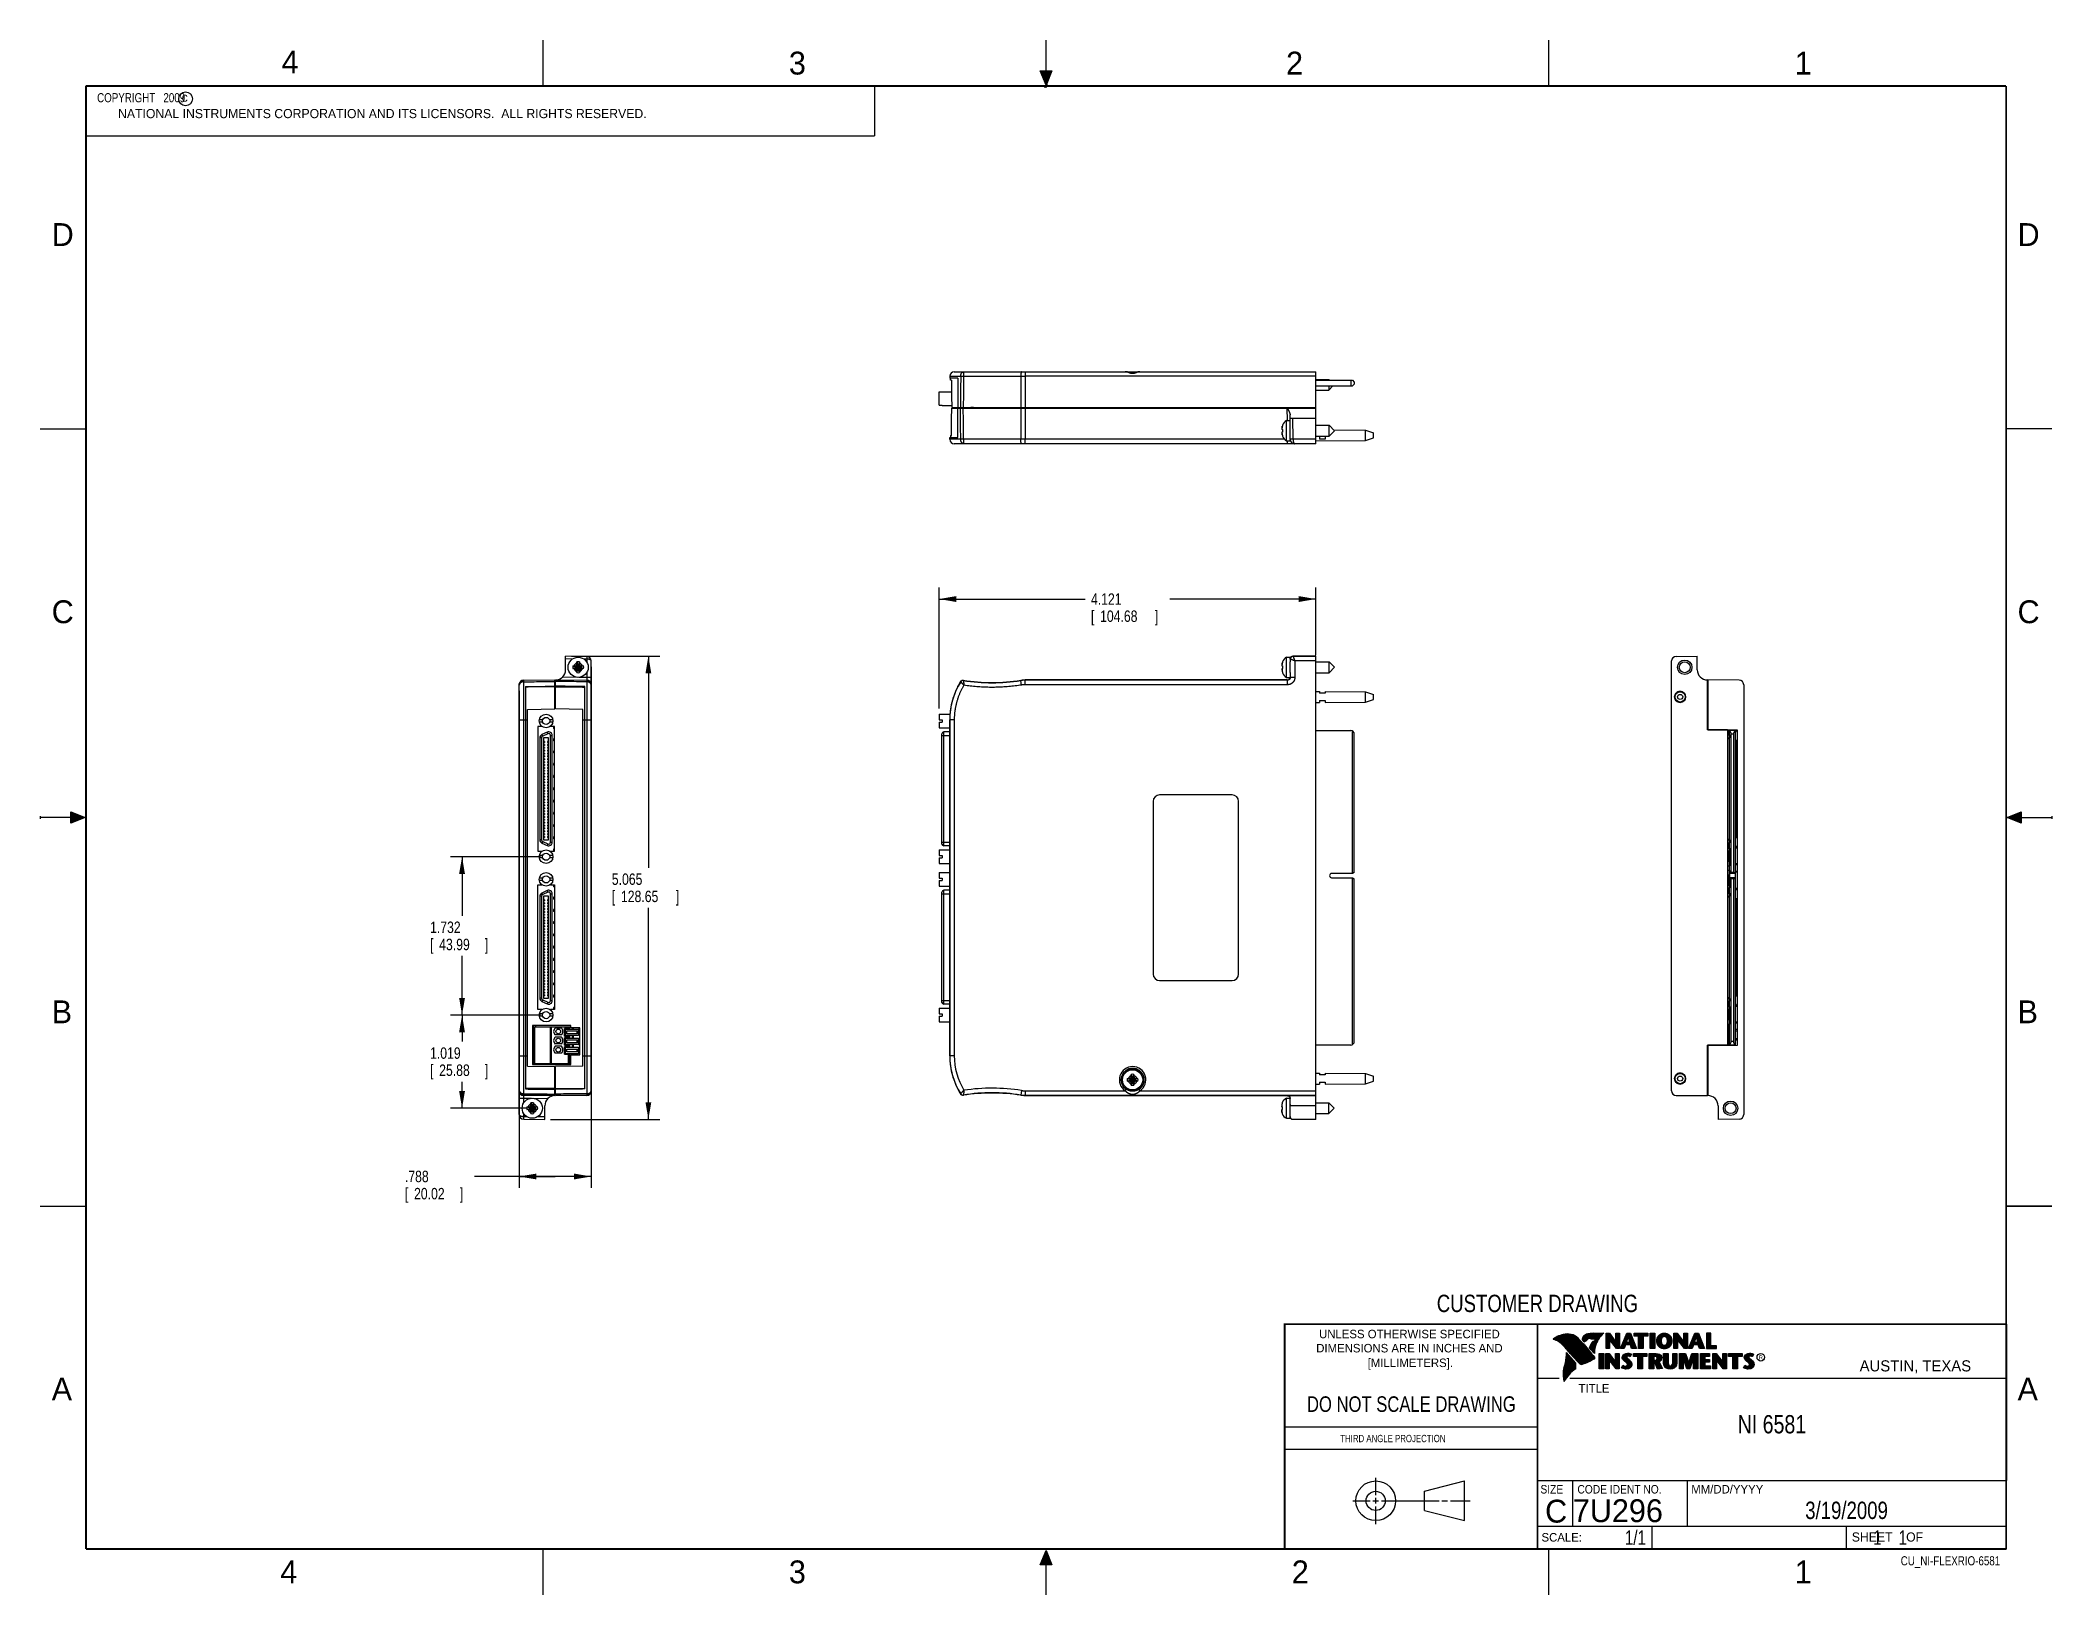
# Model space of a CAD drawing. Header units: inches. Extents: x 0 to 22, y 0 to 17.
import ezdxf
from ezdxf.enums import TextEntityAlignment as Align

# ---------------------------------------------------------------- set-up
doc = ezdxf.new("R2010")
doc.units = ezdxf.units.IN
doc.header["$LTSCALE"] = 1.21
doc.header["$MEASUREMENT"] = 0
doc.layers.get('0').update_dxf_attribs({"linetype": 'CONTINUOUS'})
doc.layers.add('DIMENSIONS', color=7, linetype='CONTINUOUS')
doc.styles.get("Standard").update_dxf_attribs({"font": 'txt', "width": 0.8})
doc.dimstyles.new('DIMSTYLE_1', dxfattribs={"dimtxt": 0.125, "dimasz": 0.1875, "dimexe": 0.18, "dimexo": 0.0625, "dimgap": 0.09, "dimtad": 0, "dimtih": 1, "dimtoh": 1, "dimdec": 3, "dimzin": 4, "dimdsep": 46, "dimtxsty": 'STANDARD', "dimblk": '_FILLED', "dimblk1": '_FILLED', "dimblk2": '_FILLED', "dimcen": 0.09, "dimadec": 0, "dimazin": 0, "dimtp": 0.01, "dimtm": 0.01, "dimtfac": 1, "dimtdec": 3, "dimtofl": 0, "dimtmove": 0, "dimatfit": 3, "dimldrblk": '_FILLED', "dimfxl": 1, "dimtolj": 1, "dimtzin": 4, "dimarcsym": 0})

msp = doc.modelspace()

# ---------------------------------------------------------------- texts
at = {"color": 2, "linetype": 'CONTINUOUS'}
for s, height, p in [('4', 0.25, (2.64, 16.6369)), ('3', 0.25, (8.1875, 16.625)), ('2', 0.25, (13.625, 16.625)), ('1', 0.25, (19.1875, 16.625)), ('c', 0.1, (1.5463, 16.328)), ('NATIONAL INSTRUMENTS CORPORATION AND ITS LICENSORS.  ALL RIGHTS RESERVED.', 0.1, (0.851, 16.1482)), ('D', 0.25, (0.125, 14.75)), ('D', 0.25, (21.625, 14.75)), ('C', 0.25, (0.125, 10.625)), ('C', 0.25, (21.625, 10.625)), ('B', 0.25, (0.125, 6.25)), ('B', 0.25, (21.625, 6.25)), ('R', 0.0418, (18.7972, 2.5749)), ('AUSTIN, TEXAS', 0.121576, (19.898, 2.4426)), ('A', 0.25, (0.125, 2.125)), ('TITLE', 0.093, (16.8235, 2.21)), ('A', 0.25, (21.625, 2.125)), ('MM/DD/YYYY', 0.093, (18.0565, 1.1072)), ('SCALE:', 0.093, (16.4187, 0.5815)), ('SHEET    OF', 0.1, (19.8121, 0.5815)), ('4', 0.25, (2.625, 0.125)), ('3', 0.25, (8.1875, 0.125)), ('2', 0.25, (13.6875, 0.125)), ('1', 0.25, (19.1875, 0.125))]:
    msp.add_text(s, height=height, dxfattribs=at).set_placement(p)
at = {"color": 7, "linetype": 'CONTINUOUS', "width": 0.8}
for s, height, p in [('CUSTOMER DRAWING', 0.19, (16.3742, 3.0911)), ('DO NOT SCALE DRAWING', 0.17, (14.9953, 1.9998))]:
    msp.add_text(s, height=height, dxfattribs=at).set_placement(p, align=Align.CENTER)
at = {"color": 2, "linetype": 'CONTINUOUS'}
for s, p in [('UNLESS OTHERWISE SPECIFIED', (14.9742, 2.8049)), ('DIMENSIONS ARE IN INCHES AND', (14.9742, 2.6501)), ('[MILLIMETERS].', (14.9844, 2.4899))]:
    msp.add_text(s, height=0.093, dxfattribs=at).set_placement(p, align=Align.CENTER)
for s, height, width, p in [('THIRD ANGLE PROJECTION', 0.08, 0.8, (14.2178, 1.6686)), ('SIZE', 0.093, 0.9, (16.407, 1.1072)), ('CODE IDENT NO.', 0.093, 0.9, (16.8114, 1.1072))]:
    msp.add_text(s, height=height, dxfattribs=dict(at, width=width)).set_placement(p)
at = {"color": 7, "linetype": 'CONTINUOUS'}
msp.add_text('C', height=0.25, dxfattribs=at).set_placement((16.5785, 0.7893), align=Align.CENTER)
msp.add_text('7U296', height=0.25, dxfattribs=at).set_placement((16.7614, 0.7941))
at = {"color": 7, "linetype": 'CONTINUOUS', "width": 0.8}
msp.add_text('1/1', height=0.15625, dxfattribs=at).set_placement((17.5623, 0.5469), align=Align.RIGHT)
at = {"color": 2, "linetype": 'CONTINUOUS', "width": 0.8}
msp.add_text('CU_NI-FLEXRIO-6581', height=0.1, dxfattribs=at).set_placement((21.4352, 0.3213), align=Align.RIGHT)
at = {"color": 2, "linetype": 'CONTINUOUS', "insert": (0.5624, 16.4219), "char_height": 0.1, "width": 1.44, "attachment_point": 1}
msp.add_mtext('  COPYRIGHT   2009', dxfattribs=at)
at = {"color": 7, "linetype": 'CONTINUOUS'}
for s, insert, char_height, width, attachment_point in [('NI 6581\\P ', (18.9387, 1.9646), 0.2, 1.12, 2), ('3/19/2009 ', (19.755, 1.0181), 0.19, 1.52, 2), ('     1    1', (19.8125, 0.7031), 0.15625, 1.375, 1)]:
    msp.add_mtext(s, dxfattribs=dict(at, insert=insert, char_height=char_height, width=width, attachment_point=attachment_point))

# ---------------------------------------------------------------- blocks, each defined once
blk = doc.blocks.new('_FILLED')
at = {"color": 0, "linetype": 'BYBLOCK'}
blk.add_solid([(0, 0), (-1, 0.17), (-1, -0.17)], dxfattribs=at)
blk = doc.blocks.new('*D0')
at = {"layer": 'DIMENSIONS', "color": 2, "linetype": 'CONTINUOUS'}
for p, q in [((5.809, 10.264), (6.776, 10.264)), ((6.651, 10.264), (6.651, 7.95)), ((6.651, 5.199), (6.651, 7.513)), ((5.581, 5.199), (6.776, 5.199))]:
    blk.add_line(p, q, dxfattribs=at)
at = {"layer": 'DIMENSIONS', "color": 2, "linetype": 'CONTINUOUS', "xscale": 0.1875, "yscale": 0.1875, "zscale": 0.1875}
for p, rotation in [((6.651, 10.264), 90), ((6.651, 5.199), 270)]:
    blk.add_blockref('_FILLED', p, dxfattribs=dict(at, rotation=rotation))
at = {"layer": 'DIMENSIONS', "color": 2, "linetype": 'CONTINUOUS', "width": 0.8}
for s, p in [('5.065', (6.251, 7.763)), ('[', (6.251, 7.575)), (']', (6.951, 7.575)), ('128.65', (6.351, 7.575))]:
    blk.add_text(s, height=0.125, dxfattribs=at).set_placement(p)
blk = doc.blocks.new('*D1')
at = {"layer": 'DIMENSIONS', "color": 2, "linetype": 'CONTINUOUS'}
for p, q in [((9.83, 9.693), (9.83, 11.014)), ((13.952, 10.274), (13.952, 11.014)), ((9.83, 10.889), (11.428, 10.889)), ((13.952, 10.889), (12.353, 10.889))]:
    blk.add_line(p, q, dxfattribs=at)
at = {"layer": 'DIMENSIONS', "color": 2, "linetype": 'CONTINUOUS', "xscale": 0.1875, "yscale": 0.1875, "zscale": 0.1875, "rotation": 180}
blk.add_blockref('_FILLED', (9.83, 10.889), dxfattribs=at)
at = {"layer": 'DIMENSIONS', "color": 2, "linetype": 'CONTINUOUS', "xscale": 0.1875, "yscale": 0.1875, "zscale": 0.1875}
blk.add_blockref('_FILLED', (13.952, 10.889), dxfattribs=at)
at = {"layer": 'DIMENSIONS', "color": 2, "linetype": 'CONTINUOUS', "width": 0.8}
for s, p in [('4.121', (11.491, 10.826)), ('[', (11.491, 10.639)), ('104.68', (11.591, 10.639)), (']', (12.191, 10.639))]:
    blk.add_text(s, height=0.125, dxfattribs=at).set_placement(p)
blk = doc.blocks.new('*D2')
at = {"layer": 'DIMENSIONS', "color": 2, "linetype": 'CONTINUOUS'}
for p, q in [((6.026, 10.149), (6.026, 4.449)), ((5.238, 9.884), (5.238, 4.449)), ((5.632, 4.574), (4.751, 4.574)), ((5.238, 4.574), (5.632, 4.574)), ((6.026, 4.574), (5.632, 4.574))]:
    blk.add_line(p, q, dxfattribs=at)
at = {"layer": 'DIMENSIONS', "color": 2, "linetype": 'CONTINUOUS', "xscale": 0.1875, "yscale": 0.1875, "zscale": 0.1875, "rotation": 180}
blk.add_blockref('_FILLED', (5.238, 4.574), dxfattribs=at)
at = {"layer": 'DIMENSIONS', "color": 2, "linetype": 'CONTINUOUS', "xscale": 0.1875, "yscale": 0.1875, "zscale": 0.1875}
blk.add_blockref('_FILLED', (6.026, 4.574), dxfattribs=at)
at = {"layer": 'DIMENSIONS', "color": 2, "linetype": 'CONTINUOUS', "width": 0.8}
for s, p in [('.788', (3.988, 4.512)), ('[', (3.988, 4.324)), ('20.02', (4.088, 4.324)), (']', (4.588, 4.324))]:
    blk.add_text(s, height=0.125, dxfattribs=at).set_placement(p)
blk = doc.blocks.new('*D3')
at = {"layer": 'DIMENSIONS', "color": 2, "linetype": 'CONTINUOUS'}
for p, q in [((5.47, 6.339), (4.488, 6.339)), ((4.613, 6.339), (4.613, 6.049)), ((4.613, 5.32), (4.613, 5.611)), ((5.319, 5.32), (4.488, 5.32))]:
    blk.add_line(p, q, dxfattribs=at)
at = {"layer": 'DIMENSIONS', "color": 2, "linetype": 'CONTINUOUS', "xscale": 0.1875, "yscale": 0.1875, "zscale": 0.1875}
for p, rotation in [((4.613, 6.339), 90), ((4.613, 5.32), 270)]:
    blk.add_blockref('_FILLED', p, dxfattribs=dict(at, rotation=rotation))
at = {"layer": 'DIMENSIONS', "color": 2, "linetype": 'CONTINUOUS', "width": 0.8}
for s, p in [('1.019', (4.263, 5.861)), ('[', (4.263, 5.674)), ('25.88', (4.363, 5.674)), (']', (4.863, 5.674))]:
    blk.add_text(s, height=0.125, dxfattribs=at).set_placement(p)
blk = doc.blocks.new('*D4')
at = {"layer": 'DIMENSIONS', "color": 2, "linetype": 'CONTINUOUS'}
for p, q in [((5.47, 8.071), (4.488, 8.071)), ((4.613, 8.071), (4.613, 7.424)), ((4.613, 6.339), (4.613, 6.987)), ((5.47, 6.339), (4.488, 6.339))]:
    blk.add_line(p, q, dxfattribs=at)
at = {"layer": 'DIMENSIONS', "color": 2, "linetype": 'CONTINUOUS', "xscale": 0.1875, "yscale": 0.1875, "zscale": 0.1875}
for p, rotation in [((4.613, 8.071), 90), ((4.613, 6.339), 270)]:
    blk.add_blockref('_FILLED', p, dxfattribs=dict(at, rotation=rotation))
at = {"layer": 'DIMENSIONS', "color": 2, "linetype": 'CONTINUOUS', "width": 0.8}
for s, p in [('1.732', (4.263, 7.237)), ('[', (4.263, 7.049)), ('43.99', (4.363, 7.049)), (']', (4.863, 7.049))]:
    blk.add_text(s, height=0.125, dxfattribs=at).set_placement(p)

# ---------------------------------------------------------------- dimensions: what is measured, and where the dimension line sits
at = {"layer": 'DIMENSIONS', "color": 2, "linetype": 'CONTINUOUS'}
for base, p1, p2, angle, picture, middle in [((9.8303, 10.8889), (13.9516, 10.2744), (9.8303, 9.6929), 180, '*D1', (11.891, 10.7952)), ((5.2382, 4.574), (6.0262, 10.1494), (5.2382, 9.8839), 180, '*D2', (4.3382, 4.4803)), ((6.6512, 5.199), (5.8087, 10.2639), (5.5807, 5.199), 270, '*D0', (6.6512, 7.7315)), ((4.6132, 8.0714), (5.4695, 6.3394), (5.4695, 8.0714), 90, '*D4', (4.6132, 7.2054)), ((4.6132, 6.3394), (5.3187, 5.3205), (5.4695, 6.3394), 90, '*D3', (4.6132, 5.8299))]:
    dim = msp.add_linear_dim(base=base, p1=p1, p2=p2, angle=angle, dimstyle='DIMSTYLE_1', dxfattribs=at)
    dim.commit()
    dim.dimension.update_dxf_attribs({"geometry": picture, "text_midpoint": middle, "dimtype": 160})

# ---------------------------------------------------------------- hatches: boundary and pattern name
at = {"linetype": 'CONTINUOUS'}
for points in [[(11, 16.51), (10.9375, 16.6663), (11.0625, 16.6663)], [(0.3337, 8.5625), (0.49, 8.5), (0.3337, 8.4375)], [(21.6663, 8.5625), (21.6663, 8.4375), (21.51, 8.5)], [(10.9375, 0.3287), (11, 0.485), (11.0625, 0.3287)]]:
    msp.add_hatch(color=2, dxfattribs=at).paths.add_polyline_path(points)

# ---------------------------------------------------------------- linework, layer by layer
at = {"color": 2, "linetype": 'CONTINUOUS'}
for p, q in [((5.5, 16.5), (5.5, 17)), ((11, 16.485), (11, 17)), ((16.5, 16.5), (16.5, 17)), ((11, 16.51), (10.9375, 16.6663)), ((10.9375, 16.6663), (11.0625, 16.6663)), ((11.015, 16.515), (10.985, 16.485)), ((10.985, 16.485), (11, 16.515)), ((11.0625, 16.6663), (11, 16.51)), ((11, 16.485), (11.015, 16.515)), ((0.4999, 16.5), (9.1249, 16.5)), ((0.4999, 16.5), (0.4999, 15.9531)), ((9.1249, 16.5), (9.1249, 15.9531)), ((0.4999, 15.9531), (9.1249, 15.9531)), ((0, 12.75), (0.5, 12.75)), ((22, 12.75), (21.5, 12.75)), ((0, 8.515), (0, 8.485)), ((0.49, 8.5), (0, 8.5)), ((0.3337, 8.4375), (0.3337, 8.5625)), ((0.3337, 8.5625), (0.49, 8.5)), ((0.49, 8.5), (0.3337, 8.4375)), ((21.51, 8.5), (21.6663, 8.5625)), ((21.51, 8.5), (22, 8.5)), ((21.6663, 8.4375), (21.51, 8.5)), ((21.6663, 8.5625), (21.6663, 8.4375)), ((22, 8.515), (22, 8.485)), ((0, 4.25), (0.5, 4.25)), ((16.3737, 2.9596), (21.5037, 2.9596)), ((16.3737, 2.9596), (16.3737, 1.2496)), ((16.375, 2.96), (21.5, 2.96)), ((21.5037, 2.9596), (21.5037, 1.2496)), ((16.5578, 2.796), (16.5578, 2.7989)), ((16.5646, 2.7936), (16.5646, 2.8033)), ((16.5714, 2.7909), (16.5714, 2.8075)), ((16.5782, 2.788), (16.5782, 2.8116)), ((16.5851, 2.7849), (16.5851, 2.8154)), ((16.5919, 2.7815), (16.5919, 2.819)), ((16.5987, 2.7778), (16.5987, 2.8221)), ((16.6055, 2.7738), (16.6055, 2.8249)), ((16.6124, 2.7696), (16.6124, 2.8276)), ((16.6192, 2.765), (16.6192, 2.8301)), ((16.626, 2.7601), (16.626, 2.8325)), ((16.6329, 2.7549), (16.6329, 2.8347)), ((16.6397, 2.7492), (16.6397, 2.8367)), ((16.6465, 2.7431), (16.6465, 2.8386)), ((16.6533, 2.7366), (16.6533, 2.8403)), ((16.6602, 2.7295), (16.6602, 2.8419)), ((16.667, 2.7221), (16.667, 2.8435)), ((16.6738, 2.7146), (16.6738, 2.8449)), ((16.6806, 2.707), (16.6806, 2.8459)), ((16.6875, 2.6995), (16.6875, 2.8467)), ((16.7939, 2.533), (16.6919, 2.6489)), ((16.6943, 2.6918), (16.6943, 2.8472)), ((16.7011, 2.6841), (16.7011, 2.8474)), ((16.708, 2.6764), (16.708, 2.8474)), ((16.7148, 2.6685), (16.7148, 2.847)), ((16.7216, 2.6607), (16.7216, 2.8465)), ((16.7284, 2.6527), (16.7284, 2.8456)), ((16.7353, 2.6447), (16.7353, 2.8445)), ((16.7421, 2.6366), (16.7421, 2.8431)), ((16.7489, 2.6285), (16.7489, 2.8417)), ((16.7557, 2.6204), (16.7557, 2.84)), ((16.7626, 2.6125), (16.7626, 2.8378)), ((16.7694, 2.6046), (16.7694, 2.8352)), ((16.7762, 2.5968), (16.7762, 2.8321)), ((16.7831, 2.5891), (16.7831, 2.8284)), ((16.7899, 2.5815), (16.7899, 2.8242)), ((16.7967, 2.5739), (16.7967, 2.8193)), ((16.8035, 2.5665), (16.8035, 2.8136)), ((16.8104, 2.5591), (16.8104, 2.807)), ((16.8172, 2.5519), (16.8172, 2.7996)), ((16.824, 2.5447), (16.824, 2.7924)), ((16.8308, 2.5375), (16.8308, 2.7853)), ((16.8377, 2.5314), (16.8377, 2.7781)), ((16.8445, 2.5262), (16.8445, 2.7709)), ((16.8513, 2.523), (16.8513, 2.7637)), ((16.8581, 2.5224), (16.8581, 2.7565)), ((16.8864, 2.7664), (16.8632, 2.7937)), ((16.865, 2.5241), (16.865, 2.7493)), ((16.8877, 2.7723), (16.8682, 2.7952)), ((16.8718, 2.791), (16.8718, 2.8085)), ((16.8718, 2.527), (16.8718, 2.7421)), ((16.8786, 2.783), (16.8786, 2.8206)), ((16.8786, 2.5298), (16.8786, 2.7348)), ((16.8855, 2.7749), (16.8855, 2.8281)), ((16.8855, 2.5327), (16.8855, 2.727)), ((16.8923, 2.7747), (16.8923, 2.8335)), ((16.8923, 2.5356), (16.8923, 2.7187)), ((16.8991, 2.7788), (16.8991, 2.8375)), ((16.8991, 2.5385), (16.8991, 2.7104)), ((16.9059, 2.7837), (16.9059, 2.8408)), ((16.9059, 2.5415), (16.9059, 2.7022)), ((16.9128, 2.7896), (16.9128, 2.8436)), ((16.9128, 2.5446), (16.9128, 2.6939)), ((16.9196, 2.7966), (16.9196, 2.8459)), ((16.9196, 2.5477), (16.9196, 2.6856)), ((16.9264, 2.8018), (16.9264, 2.8477)), ((16.9264, 2.5508), (16.9264, 2.6774)), ((16.9332, 2.8053), (16.9332, 2.849)), ((16.9332, 2.554), (16.9332, 2.6691)), ((16.9401, 2.8077), (16.9401, 2.8499)), ((16.9401, 2.5573), (16.9401, 2.6608)), ((16.9616, 2.6797), (16.9434, 2.7005)), ((16.9469, 2.8082), (16.9469, 2.8509)), ((16.9469, 2.5606), (16.9469, 2.6526)), ((16.9653, 2.6828), (16.9492, 2.7013)), ((16.9537, 2.8069), (16.9537, 2.8518)), ((16.9537, 2.696), (16.9537, 2.7109)), ((16.9537, 2.5639), (16.9537, 2.6443)), ((16.9606, 2.8048), (16.9606, 2.8525)), ((16.9606, 2.6882), (16.9606, 2.7266)), ((16.9674, 2.8034), (16.9674, 2.8531)), ((16.9674, 2.6802), (16.9674, 2.7444)), ((16.9742, 2.8027), (16.9742, 2.8536)), ((16.9742, 2.672), (16.9742, 2.7568)), ((16.981, 2.8023), (16.981, 2.854)), ((16.981, 2.664), (16.981, 2.7634)), ((16.9838, 2.8589), (17.0997, 2.8607)), ((16.9839, 2.8541), (17.087, 2.8557)), ((16.9879, 2.802), (16.9879, 2.8542)), ((16.9879, 2.6563), (16.9879, 2.7665)), ((16.999, 2.637), (16.9946, 2.6418)), ((16.9947, 2.8019), (16.9947, 2.8543)), ((16.9947, 2.6748), (16.9947, 2.7683)), ((17.0015, 2.8005), (17.0015, 2.8544)), ((17.0015, 2.7195), (17.0015, 2.7694)), ((17.0083, 2.7963), (17.0083, 2.8545)), ((17.0083, 2.7388), (17.0083, 2.7698)), ((17.0152, 2.755), (17.0152, 2.8546)), ((17.022, 2.7691), (17.022, 2.8547)), ((17.0288, 2.7817), (17.0288, 2.8548)), ((17.0357, 2.7931), (17.0357, 2.8549)), ((17.0425, 2.8035), (17.0425, 2.855)), ((17.0493, 2.8131), (17.0493, 2.8551)), ((17.0561, 2.822), (17.0561, 2.8552)), ((17.063, 2.8303), (17.063, 2.8553)), ((17.0698, 2.8381), (17.0698, 2.8554)), ((17.0766, 2.8454), (17.0766, 2.8555)), ((17.1243, 2.8592), (17.1609, 2.8592)), ((17.1243, 2.6915), (17.1243, 2.8592)), ((17.1637, 2.6915), (17.1243, 2.6915)), ((17.1291, 2.8543), (17.1585, 2.8543)), ((17.1291, 2.6963), (17.1291, 2.8543)), ((17.1589, 2.6963), (17.1291, 2.6963)), ((17.1381, 2.6963), (17.1381, 2.8543)), ((17.1447, 2.6963), (17.1447, 2.8543)), ((17.1514, 2.6963), (17.1514, 2.8543)), ((17.1589, 2.8042), (17.1581, 2.8543)), ((17.1585, 2.8543), (17.2383, 2.7492)), ((17.2418, 2.6963), (17.1589, 2.8042)), ((17.1589, 2.8042), (17.1589, 2.6963)), ((17.1609, 2.8592), (17.2334, 2.7636)), ((17.2395, 2.6915), (17.1637, 2.7899)), ((17.1637, 2.7899), (17.1637, 2.6915)), ((17.1648, 2.7965), (17.1648, 2.8461)), ((17.1714, 2.7879), (17.1714, 2.8373)), ((17.1781, 2.7792), (17.1781, 2.8285)), ((17.1848, 2.7705), (17.1848, 2.8197)), ((17.1915, 2.7618), (17.1915, 2.8109)), ((17.1981, 2.7531), (17.1981, 2.8021)), ((17.2048, 2.7445), (17.2048, 2.7933)), ((17.2115, 2.7358), (17.2115, 2.7845)), ((17.2182, 2.7271), (17.2182, 2.7757)), ((17.2248, 2.7184), (17.2248, 2.7669)), ((17.2315, 2.7098), (17.2315, 2.7581)), ((17.2334, 2.8592), (17.2732, 2.8592)), ((17.2334, 2.7636), (17.2334, 2.8592)), ((17.2382, 2.7011), (17.2383, 2.7492)), ((17.2383, 2.8543), (17.2684, 2.8543)), ((17.2383, 2.7492), (17.2383, 2.8543)), ((17.2732, 2.6915), (17.2395, 2.6915)), ((17.2684, 2.6963), (17.2418, 2.6963)), ((17.2449, 2.6963), (17.2449, 2.8543)), ((17.2515, 2.6963), (17.2515, 2.8543)), ((17.2582, 2.6963), (17.2582, 2.8543)), ((17.2649, 2.6963), (17.2649, 2.8543)), ((17.2684, 2.8543), (17.2684, 2.6963)), ((17.2732, 2.8592), (17.2732, 2.6915)), ((17.2831, 2.6915), (17.3516, 2.8591)), ((17.3228, 2.6915), (17.2831, 2.6915)), ((17.2903, 2.6964), (17.3548, 2.8542)), ((17.3195, 2.6964), (17.2903, 2.6964)), ((17.2983, 2.6964), (17.2983, 2.7158)), ((17.3049, 2.6964), (17.3049, 2.7322)), ((17.3116, 2.6964), (17.3116, 2.7485)), ((17.3183, 2.6964), (17.3183, 2.7648)), ((17.3356, 2.7364), (17.3195, 2.6964)), ((17.3388, 2.7316), (17.3228, 2.6915)), ((17.325, 2.7101), (17.325, 2.7812)), ((17.3316, 2.7267), (17.3316, 2.7975)), ((17.394, 2.7364), (17.3356, 2.7364)), ((17.3383, 2.7364), (17.3383, 2.8138)), ((17.3905, 2.7316), (17.3388, 2.7316)), ((17.3409, 2.7533), (17.3624, 2.8228)), ((17.389, 2.7533), (17.3409, 2.7533)), ((17.345, 2.7666), (17.345, 2.8302)), ((17.345, 2.7364), (17.345, 2.7533)), ((17.3475, 2.7581), (17.3659, 2.8179)), ((17.3827, 2.7581), (17.3475, 2.7581)), ((17.3516, 2.8591), (17.3938, 2.8591)), ((17.3517, 2.7882), (17.3517, 2.8465)), ((17.3517, 2.7364), (17.3517, 2.7533)), ((17.3548, 2.8542), (17.3905, 2.8542)), ((17.3583, 2.8098), (17.3583, 2.8542)), ((17.3583, 2.7364), (17.3583, 2.7533)), ((17.3624, 2.8228), (17.3701, 2.8228)), ((17.365, 2.8228), (17.365, 2.8542)), ((17.365, 2.7364), (17.365, 2.7533)), ((17.3659, 2.8179), (17.3664, 2.8179)), ((17.3664, 2.8179), (17.3827, 2.7581)), ((17.3701, 2.8228), (17.389, 2.7533)), ((17.3717, 2.817), (17.3717, 2.8542)), ((17.3717, 2.7364), (17.3717, 2.7533)), ((17.3784, 2.7925), (17.3784, 2.8542)), ((17.3784, 2.7364), (17.3784, 2.7533)), ((17.385, 2.7679), (17.385, 2.8542)), ((17.385, 2.7364), (17.385, 2.7533)), ((17.3905, 2.8542), (17.4504, 2.6964)), ((17.4039, 2.6915), (17.3905, 2.7316)), ((17.3917, 2.7364), (17.3917, 2.851)), ((17.3938, 2.8591), (17.4574, 2.6915)), ((17.4074, 2.6964), (17.394, 2.7364)), ((17.3984, 2.7232), (17.3984, 2.8334)), ((17.4574, 2.6915), (17.4039, 2.6915)), ((17.4051, 2.7034), (17.4051, 2.8158)), ((17.4504, 2.6964), (17.4074, 2.6964)), ((17.4118, 2.6964), (17.4118, 2.7982)), ((17.4184, 2.6964), (17.4184, 2.7806)), ((17.4251, 2.6964), (17.4251, 2.763)), ((17.4318, 2.6964), (17.4318, 2.7455)), ((17.4327, 2.8591), (17.5802, 2.8591)), ((17.4327, 2.8278), (17.4327, 2.8591)), ((17.481, 2.8278), (17.4327, 2.8278)), ((17.4375, 2.8542), (17.5753, 2.8542)), ((17.4375, 2.8327), (17.4375, 2.8542)), ((17.4859, 2.8327), (17.4375, 2.8327)), ((17.4385, 2.6964), (17.4385, 2.7279)), ((17.4451, 2.8327), (17.4451, 2.8542)), ((17.4451, 2.6964), (17.4451, 2.7103)), ((17.4518, 2.8327), (17.4518, 2.8542)), ((17.4585, 2.8327), (17.4585, 2.8542)), ((17.4652, 2.8327), (17.4652, 2.8542)), ((17.4718, 2.8327), (17.4718, 2.8542)), ((17.4785, 2.8327), (17.4785, 2.8542)), ((17.481, 2.6915), (17.481, 2.8278)), ((17.5318, 2.6915), (17.481, 2.6915)), ((17.4859, 2.8327), (17.4852, 2.8542)), ((17.4859, 2.6964), (17.4859, 2.8327)), ((17.5269, 2.6964), (17.4859, 2.6964)), ((17.4919, 2.6964), (17.4919, 2.8542)), ((17.4985, 2.6964), (17.4985, 2.8542)), ((17.5052, 2.6964), (17.5052, 2.8542)), ((17.5119, 2.6964), (17.5119, 2.8542)), ((17.5186, 2.6964), (17.5186, 2.8542)), ((17.5269, 2.8327), (17.5252, 2.8542)), ((17.5753, 2.8327), (17.5269, 2.8327)), ((17.5269, 2.8327), (17.5269, 2.6964)), ((17.5802, 2.8278), (17.5318, 2.8278)), ((17.5318, 2.8278), (17.5318, 2.6915)), ((17.5319, 2.8327), (17.5319, 2.8542)), ((17.5386, 2.8327), (17.5386, 2.8542)), ((17.5453, 2.8327), (17.5453, 2.8542)), ((17.5519, 2.8327), (17.5519, 2.8542)), ((17.5586, 2.8327), (17.5586, 2.8542)), ((17.5653, 2.8327), (17.5653, 2.8542)), ((17.572, 2.8327), (17.572, 2.8542)), ((17.5753, 2.8542), (17.5753, 2.8327)), ((17.5802, 2.8591), (17.5802, 2.8278)), ((17.6059, 2.8591), (17.6565, 2.8591)), ((17.6059, 2.6915), (17.6059, 2.8591)), ((17.6565, 2.6915), (17.6059, 2.6915)), ((17.6108, 2.8542), (17.6516, 2.8542)), ((17.6108, 2.6964), (17.6108, 2.8542)), ((17.6516, 2.6964), (17.6108, 2.6964)), ((17.6187, 2.6964), (17.6187, 2.8542)), ((17.6254, 2.6964), (17.6254, 2.8542)), ((17.632, 2.6964), (17.632, 2.8542)), ((17.6387, 2.6964), (17.6387, 2.8542)), ((17.6454, 2.6964), (17.6454, 2.8542)), ((17.6516, 2.8542), (17.6516, 2.6964)), ((17.6565, 2.8591), (17.6565, 2.6915)), ((17.6849, 2.7803), (17.6851, 2.7836)), ((17.6849, 2.7769), (17.6849, 2.7803)), ((17.6849, 2.7735), (17.6849, 2.7769)), ((17.6851, 2.7701), (17.6849, 2.7735)), ((17.6851, 2.7836), (17.6853, 2.7869)), ((17.6854, 2.7668), (17.6851, 2.7701)), ((17.6853, 2.7869), (17.6857, 2.7901)), ((17.6859, 2.7634), (17.6854, 2.7668)), ((17.6857, 2.7901), (17.6862, 2.7933)), ((17.6864, 2.76), (17.6859, 2.7634)), ((17.6862, 2.7933), (17.6868, 2.7964)), ((17.687, 2.7567), (17.6864, 2.76)), ((17.6868, 2.7964), (17.6876, 2.7995)), ((17.6878, 2.7535), (17.687, 2.7567)), ((17.6876, 2.7995), (17.6884, 2.8024)), ((17.6886, 2.7503), (17.6878, 2.7535)), ((17.6884, 2.8024), (17.6893, 2.8053)), ((17.6895, 2.7471), (17.6886, 2.7503)), ((17.6893, 2.8053), (17.6904, 2.8081)), ((17.6905, 2.7441), (17.6895, 2.7471)), ((17.6904, 2.8081), (17.6915, 2.8108)), ((17.6905, 2.7441), (17.6904, 2.8081)), ((17.6917, 2.7411), (17.6905, 2.7441)), ((17.6915, 2.8108), (17.6928, 2.8135)), ((17.6929, 2.7383), (17.6917, 2.7411)), ((17.6928, 2.8135), (17.6942, 2.8161)), ((17.6942, 2.7355), (17.6929, 2.7383)), ((17.6942, 2.8161), (17.6957, 2.8186)), ((17.6956, 2.7327), (17.6942, 2.7355)), ((17.6971, 2.7301), (17.6956, 2.7327)), ((17.6957, 2.8186), (17.6973, 2.8211)), ((17.6971, 2.7301), (17.6973, 2.8211)), ((17.6987, 2.7275), (17.6971, 2.7301)), ((17.6973, 2.8211), (17.699, 2.8236)), ((17.7003, 2.725), (17.6987, 2.7275)), ((17.699, 2.8236), (17.7008, 2.826)), ((17.7021, 2.7226), (17.7003, 2.725)), ((17.7008, 2.826), (17.7028, 2.8284)), ((17.704, 2.7203), (17.7021, 2.7226)), ((17.7028, 2.8284), (17.7048, 2.8307)), ((17.704, 2.7203), (17.7048, 2.8307)), ((17.706, 2.7181), (17.704, 2.7203)), ((17.7048, 2.8307), (17.707, 2.833)), ((17.708, 2.7159), (17.706, 2.7181)), ((17.707, 2.833), (17.7092, 2.8351)), ((17.7102, 2.7138), (17.708, 2.7159)), ((17.7092, 2.8351), (17.7114, 2.8372)), ((17.7102, 2.7138), (17.7114, 2.8372)), ((17.7124, 2.7119), (17.7102, 2.7138)), ((17.7114, 2.8372), (17.7138, 2.8392)), ((17.7147, 2.71), (17.7124, 2.7119)), ((17.7138, 2.8392), (17.7162, 2.841)), ((17.717, 2.7082), (17.7147, 2.71)), ((17.7162, 2.841), (17.7186, 2.8427)), ((17.717, 2.7082), (17.7186, 2.8427)), ((17.7195, 2.7066), (17.717, 2.7082)), ((17.7186, 2.8427), (17.721, 2.8444)), ((17.722, 2.705), (17.7195, 2.7066)), ((17.721, 2.8444), (17.7235, 2.8459)), ((17.7246, 2.7036), (17.722, 2.705)), ((17.7235, 2.8459), (17.7261, 2.8472)), ((17.7246, 2.7036), (17.7235, 2.8459)), ((17.7273, 2.7022), (17.7246, 2.7036)), ((17.7261, 2.8472), (17.7287, 2.8485)), ((17.7267, 2.7789), (17.7268, 2.7812)), ((17.7267, 2.7766), (17.7267, 2.7789)), ((17.7267, 2.7743), (17.7267, 2.7766)), ((17.7268, 2.772), (17.7267, 2.7743)), ((17.7268, 2.7812), (17.7269, 2.7835)), ((17.7269, 2.7696), (17.7268, 2.772)), ((17.7269, 2.7835), (17.727, 2.7857)), ((17.727, 2.7673), (17.7269, 2.7696)), ((17.727, 2.7857), (17.7272, 2.7879)), ((17.7272, 2.765), (17.727, 2.7673)), ((17.7272, 2.7879), (17.7274, 2.79)), ((17.7274, 2.7628), (17.7272, 2.765)), ((17.7301, 2.701), (17.7273, 2.7022)), ((17.7274, 2.79), (17.7276, 2.7921)), ((17.7277, 2.7606), (17.7274, 2.7628)), ((17.7276, 2.7921), (17.7279, 2.7941)), ((17.728, 2.7584), (17.7277, 2.7606)), ((17.7279, 2.7941), (17.7282, 2.7961)), ((17.7283, 2.7563), (17.728, 2.7584)), ((17.7282, 2.7961), (17.7286, 2.798)), ((17.7287, 2.7543), (17.7283, 2.7563)), ((17.7286, 2.798), (17.729, 2.7998)), ((17.7287, 2.8485), (17.7314, 2.8497)), ((17.7291, 2.7523), (17.7287, 2.7543)), ((17.729, 2.7998), (17.7294, 2.8016)), ((17.7295, 2.7503), (17.7291, 2.7523)), ((17.7294, 2.8016), (17.7299, 2.8034)), ((17.73, 2.7485), (17.7295, 2.7503)), ((17.7299, 2.8034), (17.7304, 2.8051)), ((17.7306, 2.7466), (17.73, 2.7485)), ((17.7301, 2.701), (17.7305, 2.7469)), ((17.733, 2.6999), (17.7301, 2.701)), ((17.7304, 2.8051), (17.7309, 2.8068)), ((17.7311, 2.7449), (17.7306, 2.7466)), ((17.7309, 2.8068), (17.7316, 2.8085)), ((17.731, 2.807), (17.7314, 2.8497)), ((17.7318, 2.7431), (17.7311, 2.7449)), ((17.7314, 2.8497), (17.7342, 2.8508)), ((17.7316, 2.8085), (17.7322, 2.8101)), ((17.7324, 2.7414), (17.7318, 2.7431)), ((17.7322, 2.8101), (17.7329, 2.8117)), ((17.7331, 2.7398), (17.7324, 2.7414)), ((17.7329, 2.8117), (17.7337, 2.8133)), ((17.736, 2.6989), (17.733, 2.6999)), ((17.7339, 2.7382), (17.7331, 2.7398)), ((17.7337, 2.8133), (17.7345, 2.8149)), ((17.7347, 2.7366), (17.7339, 2.7382)), ((17.7342, 2.8508), (17.737, 2.8517)), ((17.7345, 2.8149), (17.7354, 2.8164)), ((17.7355, 2.7351), (17.7347, 2.7366)), ((17.7354, 2.8164), (17.7364, 2.8178)), ((17.7365, 2.7337), (17.7355, 2.7351)), ((17.7391, 2.698), (17.736, 2.6989)), ((17.7364, 2.8178), (17.7374, 2.8192)), ((17.7374, 2.7323), (17.7365, 2.7337)), ((17.737, 2.8517), (17.7399, 2.8526)), ((17.7374, 2.8193), (17.737, 2.8517)), ((17.7374, 2.8192), (17.7384, 2.8206)), ((17.7385, 2.7309), (17.7374, 2.7323)), ((17.7384, 2.8206), (17.7395, 2.8218)), ((17.7388, 2.698), (17.7384, 2.7309)), ((17.7396, 2.7296), (17.7385, 2.7309)), ((17.7423, 2.6972), (17.7391, 2.698)), ((17.7395, 2.8218), (17.7407, 2.823)), ((17.7408, 2.7283), (17.7396, 2.7296)), ((17.7399, 2.8526), (17.7429, 2.8534)), ((17.7407, 2.823), (17.742, 2.8241)), ((17.742, 2.7272), (17.7408, 2.7283)), ((17.742, 2.8241), (17.7432, 2.8252)), ((17.7433, 2.7261), (17.742, 2.7272)), ((17.7456, 2.6966), (17.7423, 2.6972)), ((17.7429, 2.8534), (17.7459, 2.8541)), ((17.7432, 2.8252), (17.7446, 2.8261)), ((17.7446, 2.725), (17.7433, 2.7261)), ((17.7446, 2.8261), (17.746, 2.827)), ((17.746, 2.7241), (17.7446, 2.725)), ((17.7455, 2.8267), (17.7455, 2.854)), ((17.7455, 2.6966), (17.7455, 2.7244)), ((17.7489, 2.696), (17.7456, 2.6966)), ((17.7459, 2.8541), (17.749, 2.8546)), ((17.746, 2.827), (17.7474, 2.8278)), ((17.7475, 2.7232), (17.746, 2.7241)), ((17.7474, 2.8278), (17.7488, 2.8285)), ((17.749, 2.7224), (17.7475, 2.7232)), ((17.7488, 2.8285), (17.7503, 2.8291)), ((17.7523, 2.6956), (17.7489, 2.696)), ((17.749, 2.8546), (17.7522, 2.8551)), ((17.7506, 2.7217), (17.749, 2.7224)), ((17.7503, 2.8291), (17.7519, 2.8297)), ((17.7522, 2.7212), (17.7506, 2.7217)), ((17.7519, 2.8297), (17.7535, 2.8301)), ((17.7522, 2.8551), (17.7553, 2.8554)), ((17.7522, 2.8298), (17.7522, 2.8551)), ((17.7538, 2.7207), (17.7522, 2.7212)), ((17.7522, 2.6956), (17.7522, 2.7212)), ((17.7557, 2.6953), (17.7523, 2.6956)), ((17.7535, 2.8301), (17.7551, 2.8305)), ((17.7555, 2.7203), (17.7538, 2.7207)), ((17.7551, 2.8305), (17.7567, 2.8308)), ((17.7553, 2.8554), (17.7585, 2.8556)), ((17.7572, 2.72), (17.7555, 2.7203)), ((17.7591, 2.6952), (17.7557, 2.6953)), ((17.7567, 2.8308), (17.7584, 2.8311)), ((17.7589, 2.7198), (17.7572, 2.72)), ((17.7584, 2.8311), (17.7601, 2.8312)), ((17.7585, 2.8556), (17.7616, 2.8557)), ((17.7589, 2.8311), (17.7589, 2.8556)), ((17.7606, 2.7197), (17.7589, 2.7198)), ((17.7589, 2.6952), (17.7589, 2.7198)), ((17.7625, 2.6951), (17.7591, 2.6952)), ((17.7601, 2.8312), (17.7618, 2.8312)), ((17.7624, 2.7198), (17.7606, 2.7197)), ((17.7616, 2.8557), (17.7648, 2.8556)), ((17.7618, 2.8312), (17.7636, 2.8311)), ((17.7641, 2.7199), (17.7624, 2.7198)), ((17.7659, 2.6952), (17.7625, 2.6951)), ((17.7636, 2.8311), (17.7653, 2.831)), ((17.7658, 2.7201), (17.7641, 2.7199)), ((17.7648, 2.8556), (17.768, 2.8555)), ((17.7653, 2.831), (17.767, 2.8307)), ((17.7655, 2.6952), (17.7659, 2.7201)), ((17.7675, 2.7204), (17.7658, 2.7201)), ((17.7692, 2.6953), (17.7659, 2.6952)), ((17.767, 2.8307), (17.7686, 2.8304)), ((17.7692, 2.7208), (17.7675, 2.7204)), ((17.7676, 2.8306), (17.768, 2.8555)), ((17.768, 2.8555), (17.7711, 2.8552)), ((17.7686, 2.8304), (17.7703, 2.83)), ((17.7709, 2.7213), (17.7692, 2.7208)), ((17.7724, 2.6956), (17.7692, 2.6953)), ((17.7703, 2.83), (17.7719, 2.8295)), ((17.7725, 2.7218), (17.7709, 2.7213)), ((17.7711, 2.8552), (17.7742, 2.8548)), ((17.7719, 2.8295), (17.7734, 2.8289)), ((17.7722, 2.6956), (17.7725, 2.7218)), ((17.7756, 2.6961), (17.7724, 2.6956)), ((17.7741, 2.7224), (17.7725, 2.7218)), ((17.7734, 2.8289), (17.775, 2.8283)), ((17.7739, 2.8287), (17.7742, 2.8548)), ((17.7756, 2.7231), (17.7741, 2.7224)), ((17.7742, 2.8548), (17.7773, 2.8542)), ((17.775, 2.8283), (17.7764, 2.8276)), ((17.7771, 2.7238), (17.7756, 2.7231)), ((17.7788, 2.6966), (17.7756, 2.6961)), ((17.7764, 2.8276), (17.7778, 2.8268)), ((17.7785, 2.7246), (17.7771, 2.7238)), ((17.7773, 2.8542), (17.7804, 2.8536)), ((17.7778, 2.8268), (17.7792, 2.826)), ((17.7798, 2.7255), (17.7785, 2.7246)), ((17.7819, 2.6972), (17.7788, 2.6966)), ((17.7789, 2.6966), (17.7792, 2.7251)), ((17.7792, 2.826), (17.7805, 2.8251)), ((17.7811, 2.7265), (17.7798, 2.7255)), ((17.7801, 2.8254), (17.7804, 2.8536)), ((17.7804, 2.8536), (17.7834, 2.8528)), ((17.7805, 2.8251), (17.7817, 2.8242)), ((17.7824, 2.7276), (17.7811, 2.7265)), ((17.7817, 2.8242), (17.7829, 2.8232)), ((17.785, 2.698), (17.7819, 2.6972)), ((17.7835, 2.7287), (17.7824, 2.7276)), ((17.7829, 2.8232), (17.784, 2.8221)), ((17.7834, 2.8528), (17.7864, 2.8519)), ((17.7846, 2.7299), (17.7835, 2.7287)), ((17.784, 2.8221), (17.785, 2.821)), ((17.7857, 2.7312), (17.7846, 2.7299)), ((17.785, 2.821), (17.786, 2.8198)), ((17.788, 2.6989), (17.785, 2.698)), ((17.7867, 2.7326), (17.7857, 2.7312)), ((17.786, 2.8198), (17.7869, 2.8186)), ((17.7864, 2.8519), (17.7893, 2.8509)), ((17.7867, 2.8189), (17.7864, 2.8519)), ((17.7876, 2.734), (17.7867, 2.7326)), ((17.7869, 2.8186), (17.7878, 2.8173)), ((17.7884, 2.7354), (17.7876, 2.734)), ((17.788, 2.6989), (17.7876, 2.734)), ((17.7878, 2.8173), (17.7886, 2.816)), ((17.791, 2.7), (17.788, 2.6989)), ((17.7892, 2.7369), (17.7884, 2.7354)), ((17.7886, 2.816), (17.7894, 2.8146)), ((17.79, 2.7385), (17.7892, 2.7369)), ((17.7893, 2.8509), (17.7922, 2.8498)), ((17.7894, 2.8146), (17.7901, 2.8132)), ((17.7907, 2.7401), (17.79, 2.7385)), ((17.7901, 2.8132), (17.7908, 2.8116)), ((17.7914, 2.7417), (17.7907, 2.7401)), ((17.7908, 2.8116), (17.7914, 2.8101)), ((17.7939, 2.7012), (17.791, 2.7)), ((17.7914, 2.8101), (17.7921, 2.8084)), ((17.792, 2.7434), (17.7914, 2.7417)), ((17.7926, 2.7451), (17.792, 2.7434)), ((17.7921, 2.8084), (17.7927, 2.8067)), ((17.7922, 2.8498), (17.795, 2.8486)), ((17.7927, 2.8065), (17.7922, 2.8498)), ((17.7932, 2.7469), (17.7926, 2.7451)), ((17.7927, 2.8067), (17.7932, 2.8048)), ((17.7932, 2.8048), (17.7938, 2.8029)), ((17.7938, 2.7487), (17.7932, 2.7469)), ((17.7939, 2.7012), (17.7934, 2.7475)), ((17.7938, 2.8029), (17.7943, 2.801)), ((17.7943, 2.7506), (17.7938, 2.7487)), ((17.7968, 2.7025), (17.7939, 2.7012)), ((17.7943, 2.801), (17.7948, 2.799)), ((17.7947, 2.7525), (17.7943, 2.7506)), ((17.7952, 2.7545), (17.7947, 2.7525)), ((17.7948, 2.799), (17.7952, 2.7969)), ((17.795, 2.8486), (17.7977, 2.8472)), ((17.7952, 2.7969), (17.7956, 2.7947)), ((17.7956, 2.7565), (17.7952, 2.7545)), ((17.7956, 2.7947), (17.7959, 2.7925)), ((17.7959, 2.7586), (17.7956, 2.7565)), ((17.7959, 2.7925), (17.7962, 2.7903)), ((17.7962, 2.7608), (17.7959, 2.7586)), ((17.7962, 2.7903), (17.7964, 2.7881)), ((17.7965, 2.7629), (17.7962, 2.7608)), ((17.7964, 2.7881), (17.7966, 2.7858)), ((17.7967, 2.7652), (17.7965, 2.7629)), ((17.7966, 2.7858), (17.7968, 2.7835)), ((17.7968, 2.7674), (17.7967, 2.7652)), ((17.7968, 2.7835), (17.7969, 2.7812)), ((17.7969, 2.7697), (17.7968, 2.7674)), ((17.7995, 2.7039), (17.7968, 2.7025)), ((17.7969, 2.7812), (17.797, 2.7789)), ((17.797, 2.7719), (17.7969, 2.7697)), ((17.797, 2.7789), (17.797, 2.7765)), ((17.797, 2.7765), (17.797, 2.7742)), ((17.797, 2.7742), (17.797, 2.7719)), ((17.7977, 2.8472), (17.8004, 2.8458)), ((17.7995, 2.7039), (17.8004, 2.8458)), ((17.8023, 2.7054), (17.7995, 2.7039)), ((17.8004, 2.8458), (17.8031, 2.8443)), ((17.8049, 2.707), (17.8023, 2.7054)), ((17.8031, 2.8443), (17.8056, 2.8426)), ((17.8074, 2.7088), (17.8049, 2.707)), ((17.8056, 2.8426), (17.8081, 2.8409)), ((17.8074, 2.7088), (17.8081, 2.8409)), ((17.8098, 2.7106), (17.8074, 2.7088)), ((17.8081, 2.8409), (17.8105, 2.839)), ((17.8121, 2.7125), (17.8098, 2.7106)), ((17.8105, 2.839), (17.8128, 2.8371)), ((17.8143, 2.7145), (17.8121, 2.7125)), ((17.8128, 2.8371), (17.815, 2.8351)), ((17.8143, 2.7145), (17.8128, 2.8371)), ((17.8164, 2.7166), (17.8143, 2.7145)), ((17.815, 2.8351), (17.8171, 2.833)), ((17.8184, 2.7188), (17.8164, 2.7166)), ((17.8171, 2.833), (17.8192, 2.8308)), ((17.8203, 2.721), (17.8184, 2.7188)), ((17.8192, 2.8308), (17.8211, 2.8285)), ((17.8203, 2.721), (17.8211, 2.8285)), ((17.8221, 2.7234), (17.8203, 2.721)), ((17.8211, 2.8285), (17.823, 2.8262)), ((17.8239, 2.7258), (17.8221, 2.7234)), ((17.823, 2.8262), (17.8247, 2.8238)), ((17.8255, 2.7283), (17.8239, 2.7258)), ((17.8247, 2.8238), (17.8264, 2.8214)), ((17.8271, 2.7309), (17.8255, 2.7283)), ((17.8264, 2.8214), (17.8279, 2.8189)), ((17.8271, 2.7309), (17.8279, 2.8189)), ((17.8286, 2.7335), (17.8271, 2.7309)), ((17.8279, 2.8189), (17.8294, 2.8163)), ((17.83, 2.7362), (17.8286, 2.7335)), ((17.8294, 2.8163), (17.8307, 2.8137)), ((17.8313, 2.7389), (17.83, 2.7362)), ((17.8307, 2.8137), (17.8319, 2.811)), ((17.8325, 2.7417), (17.8313, 2.7389)), ((17.8319, 2.811), (17.8331, 2.8082)), ((17.8336, 2.7446), (17.8325, 2.7417)), ((17.8331, 2.8082), (17.8341, 2.8053)), ((17.8347, 2.7475), (17.8336, 2.7446)), ((17.8341, 2.8053), (17.835, 2.8024)), ((17.8347, 2.7475), (17.8341, 2.8053)), ((17.8356, 2.7505), (17.8347, 2.7475)), ((17.835, 2.8024), (17.8359, 2.7993)), ((17.8364, 2.7535), (17.8356, 2.7505)), ((17.8359, 2.7993), (17.8366, 2.7961)), ((17.837, 2.7566), (17.8364, 2.7535)), ((17.8366, 2.7961), (17.8373, 2.7929)), ((17.8376, 2.7598), (17.837, 2.7566)), ((17.8373, 2.7929), (17.8378, 2.7896)), ((17.8381, 2.763), (17.8376, 2.7598)), ((17.8378, 2.7896), (17.8382, 2.7863)), ((17.8385, 2.7663), (17.8381, 2.763)), ((17.8382, 2.7863), (17.8386, 2.783)), ((17.8387, 2.7696), (17.8385, 2.7663)), ((17.8386, 2.783), (17.8388, 2.7796)), ((17.8388, 2.7729), (17.8387, 2.7696)), ((17.8388, 2.7796), (17.8389, 2.7762)), ((17.8389, 2.7762), (17.8388, 2.7729)), ((17.8673, 2.8592), (17.9039, 2.8592)), ((17.8673, 2.6915), (17.8673, 2.8592)), ((17.9067, 2.6915), (17.8673, 2.6915)), ((17.8721, 2.8543), (17.9015, 2.8543)), ((17.8721, 2.6963), (17.8721, 2.8543)), ((17.9019, 2.6963), (17.8721, 2.6963)), ((17.879, 2.6963), (17.879, 2.8543)), ((17.8874, 2.6963), (17.8874, 2.8543)), ((17.8941, 2.6963), (17.8941, 2.8543)), ((17.8991, 2.8543), (17.9019, 2.8042)), ((17.9015, 2.8543), (17.9813, 2.7492)), ((17.9848, 2.6963), (17.9019, 2.8042)), ((17.9019, 2.8042), (17.9019, 2.6963)), ((17.9039, 2.8592), (17.9764, 2.7636)), ((17.9057, 2.7992), (17.9057, 2.8487)), ((17.9824, 2.6915), (17.9067, 2.7899)), ((17.9067, 2.7899), (17.9067, 2.6915)), ((17.9124, 2.7905), (17.9124, 2.8399)), ((17.9191, 2.7818), (17.9191, 2.8311)), ((17.9258, 2.7731), (17.9258, 2.8223)), ((17.9324, 2.7645), (17.9324, 2.8135)), ((17.9391, 2.7558), (17.9391, 2.8047)), ((17.9458, 2.7471), (17.9458, 2.7959)), ((17.9525, 2.7384), (17.9525, 2.7871)), ((17.9591, 2.7297), (17.9591, 2.7783)), ((17.9658, 2.7211), (17.9658, 2.7695)), ((17.9725, 2.7124), (17.9725, 2.7607)), ((17.9764, 2.8592), (18.0162, 2.8592)), ((17.9764, 2.7636), (17.9764, 2.8592)), ((17.9792, 2.7037), (17.9813, 2.7492)), ((17.9813, 2.8543), (18.0114, 2.8543)), ((17.9813, 2.7492), (17.9813, 2.8543)), ((18.0162, 2.6915), (17.9824, 2.6915)), ((18.0114, 2.6963), (17.9848, 2.6963)), ((17.9858, 2.695), (17.9858, 2.8543)), ((17.9925, 2.6963), (17.9925, 2.8543)), ((17.9992, 2.6963), (17.9992, 2.8543)), ((18.0059, 2.6963), (18.0059, 2.8543)), ((18.0114, 2.8543), (18.0114, 2.6963)), ((18.0162, 2.8592), (18.0162, 2.6915)), ((18.0262, 2.6915), (18.0946, 2.8591)), ((18.0658, 2.6915), (18.0262, 2.6915)), ((18.0334, 2.6964), (18.0979, 2.8542)), ((18.0625, 2.6964), (18.0334, 2.6964)), ((18.0392, 2.6964), (18.0392, 2.7107)), ((18.0459, 2.6964), (18.0459, 2.727)), ((18.0526, 2.6964), (18.0526, 2.7434)), ((18.0593, 2.6964), (18.0593, 2.7597)), ((18.0786, 2.7364), (18.0625, 2.6964)), ((18.0819, 2.7316), (18.0658, 2.6915)), ((18.0659, 2.7048), (18.0659, 2.776)), ((18.0726, 2.7214), (18.0726, 2.7924)), ((18.137, 2.7364), (18.0786, 2.7364)), ((18.0793, 2.7364), (18.0793, 2.8087)), ((18.1335, 2.7316), (18.0819, 2.7316)), ((18.084, 2.7533), (18.1054, 2.8228)), ((18.1321, 2.7533), (18.084, 2.7533)), ((18.086, 2.7364), (18.086, 2.825)), ((18.0905, 2.7581), (18.109, 2.8179)), ((18.1258, 2.7581), (18.0905, 2.7581)), ((18.0926, 2.7814), (18.0926, 2.8414)), ((18.0926, 2.7364), (18.0926, 2.7533)), ((18.0946, 2.8591), (18.1369, 2.8591)), ((18.0979, 2.8542), (18.1336, 2.8542)), ((18.0993, 2.803), (18.0993, 2.8542)), ((18.0993, 2.7364), (18.0993, 2.7533)), ((18.1054, 2.8228), (18.1132, 2.8228)), ((18.106, 2.8228), (18.106, 2.8542)), ((18.106, 2.7364), (18.106, 2.7533)), ((18.109, 2.8179), (18.1095, 2.8179)), ((18.1095, 2.8179), (18.1258, 2.7581)), ((18.1127, 2.8228), (18.1127, 2.8542)), ((18.1127, 2.7364), (18.1127, 2.7533)), ((18.1132, 2.8228), (18.1321, 2.7533)), ((18.1193, 2.8002), (18.1193, 2.8542)), ((18.1193, 2.7364), (18.1193, 2.7533)), ((18.126, 2.7756), (18.126, 2.8542)), ((18.126, 2.7364), (18.126, 2.7533)), ((18.1327, 2.7364), (18.1327, 2.8542)), ((18.147, 2.6915), (18.1335, 2.7316)), ((18.1336, 2.8542), (18.1935, 2.6964)), ((18.1369, 2.8591), (18.2005, 2.6915)), ((18.1505, 2.6964), (18.137, 2.7364)), ((18.1394, 2.7295), (18.1394, 2.8389)), ((18.146, 2.7096), (18.146, 2.8213)), ((18.2005, 2.6915), (18.147, 2.6915)), ((18.1935, 2.6964), (18.1505, 2.6964)), ((18.1527, 2.6964), (18.1527, 2.8038)), ((18.1594, 2.6964), (18.1594, 2.7862)), ((18.1661, 2.6964), (18.1661, 2.7686)), ((18.1727, 2.6964), (18.1727, 2.751)), ((18.1794, 2.6964), (18.1794, 2.7334)), ((18.1861, 2.6964), (18.1861, 2.7158)), ((18.272, 2.8591), (18.2214, 2.8591)), ((18.2214, 2.8591), (18.2214, 2.6915)), ((18.2214, 2.6915), (18.3332, 2.6915)), ((18.2671, 2.8542), (18.2262, 2.8542)), ((18.2262, 2.8542), (18.2262, 2.6964)), ((18.2262, 2.6964), (18.3284, 2.6964)), ((18.2328, 2.6964), (18.2328, 2.8542)), ((18.2395, 2.6964), (18.2395, 2.8542)), ((18.2462, 2.6964), (18.2462, 2.8542)), ((18.2529, 2.6964), (18.2529, 2.8542)), ((18.2595, 2.6964), (18.2595, 2.8542)), ((18.2662, 2.6964), (18.2662, 2.7179)), ((18.2671, 2.7179), (18.2671, 2.8542)), ((18.3284, 2.7179), (18.2671, 2.7179)), ((18.272, 2.7227), (18.272, 2.8591)), ((18.3332, 2.7227), (18.272, 2.7227)), ((18.2729, 2.6964), (18.2729, 2.7179)), ((18.2796, 2.6964), (18.2796, 2.7179)), ((18.2862, 2.6964), (18.2862, 2.7179)), ((18.2929, 2.6964), (18.2929, 2.7179)), ((18.2996, 2.6964), (18.2996, 2.7179)), ((18.3063, 2.6964), (18.3063, 2.7179)), ((18.3129, 2.6964), (18.3129, 2.7179)), ((18.3196, 2.6964), (18.3196, 2.7179)), ((18.3284, 2.6964), (18.3284, 2.7179)), ((18.3332, 2.6915), (18.3332, 2.7227)), ((18.6766, 2.6393), (18.695, 2.6413)), ((18.695, 2.6413), (18.7074, 2.6405)), ((16.667, 2.3482), (16.667, 2.477)), ((16.6738, 2.3584), (16.6738, 2.4982)), ((16.6806, 2.368), (16.6806, 2.52)), ((16.6875, 2.377), (16.6875, 2.5502)), ((16.6943, 2.3857), (16.6943, 2.603)), ((16.789, 2.5312), (16.6964, 2.6365)), ((16.7011, 2.3939), (16.7011, 2.6311)), ((16.708, 2.4018), (16.708, 2.6233)), ((16.7148, 2.4093), (16.7148, 2.6156)), ((16.7216, 2.4165), (16.7216, 2.6078)), ((16.7284, 2.4233), (16.7284, 2.6001)), ((16.7353, 2.4299), (16.7353, 2.5923)), ((16.7421, 2.4363), (16.7421, 2.5846)), ((16.7489, 2.4424), (16.7489, 2.5768)), ((16.7557, 2.4482), (16.7557, 2.569)), ((16.7626, 2.4538), (16.7626, 2.5613)), ((16.7694, 2.4592), (16.7694, 2.5535)), ((16.7762, 2.4644), (16.7762, 2.5458)), ((16.7831, 2.4694), (16.7831, 2.538)), ((16.788, 2.4729), (16.789, 2.5312)), ((16.7927, 2.4704), (16.7939, 2.533)), ((16.9606, 2.5673), (16.9606, 2.6361)), ((16.9674, 2.5708), (16.9674, 2.6278)), ((16.9742, 2.5743), (16.9742, 2.6195)), ((16.981, 2.5778), (16.981, 2.6113)), ((16.9879, 2.5814), (16.9879, 2.603)), ((16.9947, 2.5853), (16.9947, 2.5948)), ((17.0482, 2.6383), (17.0988, 2.6383)), ((17.0482, 2.4708), (17.0482, 2.6383)), ((17.0988, 2.4708), (17.0482, 2.4708)), ((17.0531, 2.6334), (17.0939, 2.6334)), ((17.0531, 2.4756), (17.0531, 2.6334)), ((17.0939, 2.4756), (17.0531, 2.4756)), ((17.0577, 2.4756), (17.0577, 2.6334)), ((17.0644, 2.4756), (17.0644, 2.6334)), ((17.071, 2.4756), (17.071, 2.6334)), ((17.0777, 2.4756), (17.0777, 2.6334)), ((17.0844, 2.4756), (17.0844, 2.6334)), ((17.0911, 2.4756), (17.0911, 2.6334)), ((17.0939, 2.6334), (17.0939, 2.4756)), ((17.0988, 2.6383), (17.0988, 2.4708)), ((17.1205, 2.6385), (17.1571, 2.6385)), ((17.1205, 2.4708), (17.1205, 2.6385)), ((17.1599, 2.4708), (17.1205, 2.4708)), ((17.1253, 2.6336), (17.1547, 2.6336)), ((17.1253, 2.4756), (17.1253, 2.6336)), ((17.1551, 2.4756), (17.1253, 2.4756)), ((17.1311, 2.4756), (17.1311, 2.6336)), ((17.1378, 2.4756), (17.1378, 2.6336)), ((17.1445, 2.4756), (17.1445, 2.6336)), ((17.1511, 2.4756), (17.1511, 2.6336)), ((17.1547, 2.6336), (17.2345, 2.5284)), ((17.238, 2.4756), (17.1551, 2.5834)), ((17.1551, 2.5834), (17.1551, 2.4756)), ((17.1571, 2.6385), (17.2296, 2.5429)), ((17.1578, 2.5799), (17.1578, 2.6295)), ((17.2356, 2.4708), (17.1599, 2.5692)), ((17.1599, 2.5692), (17.1599, 2.4708)), ((17.1645, 2.5712), (17.1645, 2.6207)), ((17.1712, 2.5625), (17.1712, 2.6119)), ((17.1778, 2.5539), (17.1778, 2.6031)), ((17.1845, 2.5452), (17.1845, 2.5943)), ((17.1912, 2.5365), (17.1912, 2.5855)), ((17.1979, 2.5278), (17.1979, 2.5767)), ((17.2045, 2.5192), (17.2045, 2.5679)), ((17.2112, 2.5105), (17.2112, 2.5591)), ((17.2179, 2.5018), (17.2179, 2.5503)), ((17.2246, 2.4931), (17.2246, 2.5415)), ((17.2296, 2.6385), (17.2694, 2.6385)), ((17.2296, 2.5429), (17.2296, 2.6385)), ((17.2312, 2.4844), (17.2312, 2.5327)), ((17.2345, 2.6336), (17.2646, 2.6336)), ((17.2345, 2.5284), (17.2345, 2.6336)), ((17.2694, 2.4708), (17.2356, 2.4708)), ((17.2379, 2.4756), (17.2379, 2.6336)), ((17.2646, 2.4756), (17.238, 2.4756)), ((17.2446, 2.4756), (17.2446, 2.6336)), ((17.2513, 2.4756), (17.2513, 2.6336)), ((17.2579, 2.4756), (17.2579, 2.6336)), ((17.2646, 2.6336), (17.2646, 2.4756)), ((17.2694, 2.6385), (17.2694, 2.4708)), ((17.2931, 2.483), (17.3081, 2.5106)), ((17.3026, 2.4766), (17.2931, 2.483)), ((17.2995, 2.4845), (17.3097, 2.5034)), ((17.3049, 2.4809), (17.2995, 2.4845)), ((17.3009, 2.5961), (17.3037, 2.6105)), ((17.302, 2.5852), (17.3009, 2.5961)), ((17.3058, 2.5754), (17.302, 2.5852)), ((17.3118, 2.4729), (17.3026, 2.4766)), ((17.3037, 2.6105), (17.3127, 2.6238)), ((17.3047, 2.481), (17.3047, 2.4941)), ((17.3132, 2.4775), (17.3049, 2.4809)), ((17.3058, 2.5959), (17.3083, 2.6086)), ((17.3068, 2.5863), (17.3058, 2.5959)), ((17.3109, 2.5679), (17.3058, 2.5754)), ((17.3101, 2.5777), (17.3068, 2.5863)), ((17.3081, 2.5106), (17.3144, 2.506)), ((17.3083, 2.6086), (17.3162, 2.6204)), ((17.3097, 2.5034), (17.3119, 2.5018)), ((17.3147, 2.571), (17.3101, 2.5777)), ((17.3153, 2.5636), (17.3109, 2.5679)), ((17.3113, 2.5744), (17.3113, 2.6131)), ((17.3113, 2.478), (17.3119, 2.5018)), ((17.3254, 2.47), (17.3118, 2.4729)), ((17.3119, 2.5018), (17.3189, 2.4983)), ((17.3127, 2.6238), (17.3245, 2.6324)), ((17.3262, 2.4748), (17.3132, 2.4775)), ((17.3144, 2.506), (17.3207, 2.5028)), ((17.3243, 2.5614), (17.3147, 2.571)), ((17.321, 2.5578), (17.3153, 2.5636)), ((17.3162, 2.6204), (17.3269, 2.6281)), ((17.318, 2.5677), (17.318, 2.6217)), ((17.318, 2.4765), (17.318, 2.4986)), ((17.3189, 2.4983), (17.328, 2.4952)), ((17.3207, 2.5028), (17.3291, 2.5)), ((17.3441, 2.5385), (17.321, 2.5578)), ((17.3474, 2.5421), (17.3243, 2.5614)), ((17.3245, 2.6324), (17.3412, 2.639)), ((17.3247, 2.561), (17.3247, 2.6265)), ((17.3247, 2.475), (17.3247, 2.4963)), ((17.3369, 2.4683), (17.3254, 2.47)), ((17.3373, 2.4731), (17.3262, 2.4748)), ((17.3269, 2.6281), (17.3424, 2.6343)), ((17.328, 2.4952), (17.3365, 2.4942)), ((17.3291, 2.5), (17.3366, 2.4991)), ((17.3314, 2.5555), (17.3314, 2.6299)), ((17.3314, 2.474), (17.3314, 2.4948)), ((17.3365, 2.4942), (17.3446, 2.4949)), ((17.3366, 2.4991), (17.3435, 2.4997)), ((17.3452, 2.468), (17.3369, 2.4683)), ((17.345, 2.4729), (17.3373, 2.4731)), ((17.338, 2.5499), (17.338, 2.6326)), ((17.338, 2.473), (17.338, 2.494)), ((17.3412, 2.639), (17.3596, 2.641)), ((17.3424, 2.6343), (17.3597, 2.6362)), ((17.3435, 2.4997), (17.3487, 2.5017)), ((17.3516, 2.5311), (17.3441, 2.5385)), ((17.3446, 2.4949), (17.351, 2.4974)), ((17.3466, 2.6041), (17.3447, 2.6345)), ((17.3447, 2.5443), (17.3461, 2.5993)), ((17.3447, 2.4728), (17.3447, 2.4949)), ((17.3699, 2.4761), (17.345, 2.4729)), ((17.3714, 2.4714), (17.3452, 2.468)), ((17.3466, 2.6041), (17.3461, 2.5993)), ((17.3461, 2.5993), (17.3477, 2.5922)), ((17.3497, 2.609), (17.3466, 2.6041)), ((17.3554, 2.5341), (17.3474, 2.5421)), ((17.3477, 2.5922), (17.3547, 2.5835)), ((17.3487, 2.5017), (17.3536, 2.5051)), ((17.3543, 2.6124), (17.3497, 2.609)), ((17.3513, 2.6025), (17.351, 2.5996)), ((17.351, 2.5996), (17.3521, 2.5944)), ((17.351, 2.4974), (17.3572, 2.5017)), ((17.3533, 2.6056), (17.3513, 2.6025)), ((17.3514, 2.6103), (17.3514, 2.6353)), ((17.3514, 2.5381), (17.3514, 2.5876)), ((17.3514, 2.4737), (17.3514, 2.4975)), ((17.3559, 2.5241), (17.3516, 2.5311)), ((17.3521, 2.5944), (17.3582, 2.5869)), ((17.3565, 2.6079), (17.3533, 2.6056)), ((17.3536, 2.5051), (17.3565, 2.5097)), ((17.3604, 2.6142), (17.3543, 2.6124)), ((17.3547, 2.5835), (17.3771, 2.5649)), ((17.3604, 2.5261), (17.3554, 2.5341)), ((17.3579, 2.5169), (17.3559, 2.5241)), ((17.3614, 2.6094), (17.3565, 2.6079)), ((17.3565, 2.5097), (17.3579, 2.5169)), ((17.3572, 2.5017), (17.3611, 2.5079)), ((17.3581, 2.6135), (17.3581, 2.636)), ((17.3581, 2.5298), (17.3581, 2.5807)), ((17.3581, 2.4746), (17.3581, 2.5024)), ((17.3582, 2.5869), (17.3804, 2.5685)), ((17.3596, 2.641), (17.372, 2.6402)), ((17.3597, 2.6362), (17.3713, 2.6354)), ((17.3664, 2.6148), (17.3604, 2.6142)), ((17.3629, 2.5171), (17.3604, 2.5261)), ((17.3611, 2.5079), (17.3629, 2.5171)), ((17.3665, 2.6099), (17.3614, 2.6094)), ((17.3647, 2.6146), (17.3647, 2.6358)), ((17.3647, 2.4755), (17.3647, 2.5752)), ((17.3726, 2.6145), (17.3664, 2.6148)), ((17.372, 2.6097), (17.3665, 2.6099)), ((17.3868, 2.4857), (17.3699, 2.4761)), ((17.3713, 2.6354), (17.3843, 2.6326)), ((17.3714, 2.6146), (17.3714, 2.6353)), ((17.3714, 2.4763), (17.3714, 2.5696)), ((17.3899, 2.4818), (17.3714, 2.4714)), ((17.372, 2.6402), (17.3856, 2.6373)), ((17.3807, 2.6079), (17.372, 2.6097)), ((17.3819, 2.6126), (17.3726, 2.6145)), ((17.3771, 2.5649), (17.383, 2.559)), ((17.3781, 2.6134), (17.3781, 2.6339)), ((17.3781, 2.4808), (17.3781, 2.5639)), ((17.3804, 2.5685), (17.3864, 2.5624)), ((17.3853, 2.6065), (17.3807, 2.6079)), ((17.3873, 2.6109), (17.3819, 2.6126)), ((17.383, 2.559), (17.3888, 2.5529)), ((17.3843, 2.6326), (17.3921, 2.6299)), ((17.3848, 2.6117), (17.3848, 2.6324)), ((17.3848, 2.4834), (17.3848, 2.5571)), ((17.3899, 2.6036), (17.3853, 2.6065)), ((17.3856, 2.6373), (17.3939, 2.6344)), ((17.3864, 2.5624), (17.3925, 2.5561)), ((17.3967, 2.4966), (17.3868, 2.4857)), ((17.3879, 2.6106), (17.3873, 2.6109)), ((17.3966, 2.6278), (17.3879, 2.6106)), ((17.3888, 2.5529), (17.3953, 2.5446)), ((17.4031, 2.6301), (17.3899, 2.6036)), ((17.4008, 2.4939), (17.3899, 2.4818)), ((17.3914, 2.6176), (17.3914, 2.6301)), ((17.3914, 2.4908), (17.3914, 2.5495)), ((17.3921, 2.6299), (17.3966, 2.6278)), ((17.3925, 2.5561), (17.3994, 2.5472)), ((17.3939, 2.6344), (17.4031, 2.6301)), ((17.3953, 2.5446), (17.4001, 2.535)), ((17.4016, 2.5077), (17.3967, 2.4966)), ((17.3981, 2.4982), (17.3981, 2.5389)), ((17.3994, 2.5472), (17.4046, 2.5368)), ((17.4001, 2.535), (17.4024, 2.5275)), ((17.4063, 2.5063), (17.4008, 2.4939)), ((17.4031, 2.5174), (17.4016, 2.5077)), ((17.4024, 2.5275), (17.4031, 2.5174)), ((17.4046, 2.5368), (17.4072, 2.5285)), ((17.408, 2.5172), (17.4063, 2.5063)), ((17.4072, 2.5285), (17.408, 2.5172)), ((17.4242, 2.6383), (17.5717, 2.6383)), ((17.4242, 2.607), (17.4242, 2.6383)), ((17.4726, 2.607), (17.4242, 2.607)), ((17.429, 2.6334), (17.5669, 2.6334)), ((17.429, 2.6119), (17.429, 2.6334)), ((17.4774, 2.6119), (17.429, 2.6119)), ((17.4382, 2.6119), (17.4382, 2.6334)), ((17.4448, 2.6119), (17.4448, 2.6334)), ((17.4515, 2.6119), (17.4515, 2.6334)), ((17.4582, 2.6119), (17.4582, 2.6334)), ((17.4649, 2.6119), (17.4649, 2.6334)), ((17.4716, 2.6119), (17.4716, 2.6334)), ((17.4726, 2.4708), (17.4726, 2.607)), ((17.5233, 2.4708), (17.4726, 2.4708)), ((17.4774, 2.6119), (17.4782, 2.6334)), ((17.4774, 2.4756), (17.4774, 2.6119)), ((17.5185, 2.4756), (17.4774, 2.4756)), ((17.4849, 2.4756), (17.4849, 2.6334)), ((17.4916, 2.4756), (17.4916, 2.6334)), ((17.4983, 2.4756), (17.4983, 2.6334)), ((17.5049, 2.4756), (17.5049, 2.6334)), ((17.5116, 2.4756), (17.5116, 2.6334)), ((17.5185, 2.6119), (17.5183, 2.6334)), ((17.5669, 2.6119), (17.5185, 2.6119)), ((17.5185, 2.6119), (17.5185, 2.4756)), ((17.5717, 2.607), (17.5233, 2.607)), ((17.5233, 2.607), (17.5233, 2.4708)), ((17.525, 2.6119), (17.525, 2.6334)), ((17.5316, 2.6119), (17.5316, 2.6334)), ((17.5383, 2.6119), (17.5383, 2.6334)), ((17.545, 2.6119), (17.545, 2.6334)), ((17.5517, 2.6119), (17.5517, 2.6334)), ((17.5583, 2.6119), (17.5583, 2.6334)), ((17.5669, 2.6334), (17.5669, 2.6119)), ((17.5717, 2.6383), (17.5717, 2.607)), ((17.5973, 2.6384), (17.674, 2.6384)), ((17.5973, 2.4708), (17.5973, 2.6384)), ((17.6479, 2.4708), (17.5973, 2.4708)), ((17.6021, 2.6335), (17.6737, 2.6335)), ((17.6021, 2.4756), (17.6021, 2.6335)), ((17.643, 2.4756), (17.6021, 2.4756)), ((17.6051, 2.4756), (17.6051, 2.6335)), ((17.6117, 2.4756), (17.6117, 2.6335)), ((17.6184, 2.4756), (17.6184, 2.6335)), ((17.6251, 2.4756), (17.6251, 2.6335)), ((17.6318, 2.4756), (17.6318, 2.6335)), ((17.6384, 2.4756), (17.6384, 2.6335)), ((17.643, 2.6118), (17.6451, 2.6335)), ((17.6628, 2.6118), (17.643, 2.6118)), ((17.643, 2.4756), (17.643, 2.6118)), ((17.643, 2.5608), (17.6635, 2.5608)), ((17.6642, 2.5391), (17.643, 2.5391)), ((17.6628, 2.6069), (17.6479, 2.6069)), ((17.6479, 2.6069), (17.6479, 2.5656)), ((17.6479, 2.5656), (17.6628, 2.5656)), ((17.6609, 2.5343), (17.6479, 2.5343)), ((17.6479, 2.5343), (17.6479, 2.4708)), ((17.6518, 2.6118), (17.6518, 2.6335)), ((17.6518, 2.5391), (17.6518, 2.5608)), ((17.6585, 2.6118), (17.6585, 2.6335)), ((17.6585, 2.5391), (17.6585, 2.5608)), ((17.6879, 2.4675), (17.6609, 2.5343)), ((17.6684, 2.6111), (17.6628, 2.6118)), ((17.6678, 2.6063), (17.6628, 2.6069)), ((17.6628, 2.5656), (17.6687, 2.5666)), ((17.6635, 2.5608), (17.6711, 2.5623)), ((17.6911, 2.4728), (17.6642, 2.5391)), ((17.6651, 2.6115), (17.6651, 2.6335)), ((17.6651, 2.5368), (17.6651, 2.5608)), ((17.6733, 2.6041), (17.6678, 2.6063)), ((17.6751, 2.6086), (17.6684, 2.6111)), ((17.6687, 2.5666), (17.6752, 2.5703)), ((17.6711, 2.5623), (17.6788, 2.567)), ((17.6718, 2.6098), (17.6718, 2.6335)), ((17.6718, 2.5203), (17.6718, 2.5625)), ((17.678, 2.601), (17.6733, 2.6041)), ((17.6737, 2.6335), (17.6928, 2.6316)), ((17.674, 2.6384), (17.6938, 2.6364)), ((17.6818, 2.6043), (17.6751, 2.6086)), ((17.6752, 2.5703), (17.6789, 2.5743)), ((17.6814, 2.5936), (17.678, 2.601)), ((17.6785, 2.6065), (17.6785, 2.633)), ((17.6785, 2.5038), (17.6785, 2.5667)), ((17.6788, 2.567), (17.6834, 2.5723)), ((17.6789, 2.5743), (17.6814, 2.5799)), ((17.6823, 2.5864), (17.6814, 2.5936)), ((17.6814, 2.5799), (17.6823, 2.5864)), ((17.6858, 2.5956), (17.6818, 2.6043)), ((17.6834, 2.5723), (17.6862, 2.5792)), ((17.6852, 2.4873), (17.6834, 2.5723)), ((17.6858, 2.5956), (17.6852, 2.6324)), ((17.6872, 2.5871), (17.6858, 2.5956)), ((17.6862, 2.5792), (17.6872, 2.5871)), ((17.7417, 2.4734), (17.6879, 2.4675)), ((17.7341, 2.4775), (17.6911, 2.4728)), ((17.6918, 2.4729), (17.6918, 2.6317)), ((17.6928, 2.6316), (17.7082, 2.6262)), ((17.6938, 2.6364), (17.7106, 2.6305)), ((17.7101, 2.5543), (17.6983, 2.5469)), ((17.6983, 2.5469), (17.7341, 2.4775)), ((17.6985, 2.4736), (17.6985, 2.6296)), ((17.7131, 2.5504), (17.7047, 2.5451)), ((17.7047, 2.5451), (17.7417, 2.4734)), ((17.7052, 2.5512), (17.7052, 2.6273)), ((17.7052, 2.4743), (17.7052, 2.5336)), ((17.7082, 2.6262), (17.7187, 2.6179)), ((17.7164, 2.5599), (17.7101, 2.5543)), ((17.7106, 2.6305), (17.7224, 2.6212)), ((17.7119, 2.5554), (17.7119, 2.6233)), ((17.7119, 2.4751), (17.7119, 2.5206)), ((17.7196, 2.5563), (17.7131, 2.5504)), ((17.7224, 2.5693), (17.7164, 2.5599)), ((17.7185, 2.5619), (17.7185, 2.618)), ((17.7185, 2.4758), (17.7185, 2.5077)), ((17.7187, 2.6179), (17.7256, 2.607)), ((17.7221, 2.5588), (17.7196, 2.5563)), ((17.7267, 2.5672), (17.7221, 2.5588)), ((17.7224, 2.6212), (17.7302, 2.6088)), ((17.7266, 2.5801), (17.7224, 2.5693)), ((17.7252, 2.5765), (17.7252, 2.6075)), ((17.7252, 2.4765), (17.7252, 2.4947)), ((17.7256, 2.607), (17.7281, 2.5934)), ((17.7281, 2.5934), (17.7266, 2.5801)), ((17.7314, 2.579), (17.7267, 2.5672)), ((17.7302, 2.6088), (17.733, 2.5936)), ((17.733, 2.5936), (17.7314, 2.579)), ((17.7527, 2.6384), (17.8033, 2.6384)), ((17.7527, 2.5345), (17.7527, 2.6384)), ((17.7563, 2.5096), (17.7527, 2.5345)), ((17.7666, 2.4906), (17.7563, 2.5096)), ((17.7575, 2.6335), (17.7984, 2.6335)), ((17.7575, 2.5349), (17.7575, 2.6335)), ((17.761, 2.5112), (17.7575, 2.5349)), ((17.7705, 2.4937), (17.761, 2.5112)), ((17.7653, 2.5033), (17.7653, 2.6335)), ((17.7827, 2.4766), (17.7666, 2.4906)), ((17.7852, 2.4809), (17.7705, 2.4937)), ((17.7719, 2.4924), (17.7719, 2.6335)), ((17.7786, 2.4866), (17.7786, 2.6335)), ((17.8025, 2.47), (17.7827, 2.4766)), ((17.8035, 2.4748), (17.7852, 2.4809)), ((17.7853, 2.4808), (17.7853, 2.6335)), ((17.792, 2.4787), (17.792, 2.6335)), ((17.7984, 2.6335), (17.7984, 2.5497)), ((17.7984, 2.5497), (17.7992, 2.5322)), ((17.7986, 2.4765), (17.7992, 2.5322)), ((17.7992, 2.5322), (17.8019, 2.5183)), ((17.8019, 2.5183), (17.8087, 2.5066)), ((17.8264, 2.4678), (17.8025, 2.47)), ((17.8033, 2.6384), (17.8033, 2.5499)), ((17.8033, 2.5499), (17.804, 2.5331)), ((17.8263, 2.4727), (17.8035, 2.4748)), ((17.804, 2.5331), (17.8062, 2.5206)), ((17.8053, 2.4742), (17.8053, 2.5124)), ((17.8062, 2.5206), (17.8117, 2.5104)), ((17.8087, 2.5066), (17.8182, 2.4997)), ((17.8117, 2.5104), (17.819, 2.5045)), ((17.812, 2.474), (17.812, 2.5042)), ((17.8182, 2.4997), (17.8305, 2.4979)), ((17.8187, 2.4734), (17.8187, 2.4994)), ((17.819, 2.5045), (17.8293, 2.5027)), ((17.8253, 2.4726), (17.8253, 2.4987)), ((17.849, 2.4755), (17.8263, 2.4727)), ((17.8502, 2.4708), (17.8264, 2.4678)), ((17.8293, 2.5027), (17.8381, 2.5049)), ((17.8305, 2.4979), (17.8411, 2.501)), ((17.832, 2.4734), (17.832, 2.4977)), ((17.8381, 2.5049), (17.8458, 2.5107)), ((17.8387, 2.4742), (17.8387, 2.499)), ((17.8411, 2.501), (17.8502, 2.5085)), ((17.8454, 2.4751), (17.8454, 2.5046)), ((17.8458, 2.5107), (17.8509, 2.521)), ((17.8668, 2.4823), (17.849, 2.4755)), ((17.8502, 2.5085), (17.8557, 2.5198)), ((17.8693, 2.4781), (17.8502, 2.4708)), ((17.8509, 2.521), (17.8542, 2.5342)), ((17.8521, 2.4767), (17.8521, 2.5101)), ((17.8542, 2.5342), (17.8557, 2.5499)), ((17.8557, 2.6384), (17.899, 2.6384)), ((17.8557, 2.5499), (17.8557, 2.6384)), ((17.8557, 2.5198), (17.8591, 2.5337)), ((17.8587, 2.4792), (17.8587, 2.5323)), ((17.8591, 2.5337), (17.8606, 2.5499)), ((17.8606, 2.6335), (17.8941, 2.6335)), ((17.8606, 2.5499), (17.8606, 2.6335)), ((17.8654, 2.4812), (17.8654, 2.6335)), ((17.8812, 2.4944), (17.8668, 2.4823)), ((17.885, 2.4913), (17.8693, 2.4781)), ((17.8721, 2.4868), (17.8721, 2.6335)), ((17.8788, 2.4924), (17.8788, 2.6335)), ((17.8906, 2.5123), (17.8812, 2.4944)), ((17.8953, 2.5107), (17.885, 2.4913)), ((17.8854, 2.5024), (17.8854, 2.6335)), ((17.8941, 2.5349), (17.8906, 2.5123)), ((17.8941, 2.6335), (17.8941, 2.5349)), ((17.899, 2.5345), (17.8953, 2.5107)), ((17.899, 2.6384), (17.899, 2.5345)), ((17.9264, 2.6384), (17.9949, 2.6384)), ((17.9264, 2.4708), (17.9264, 2.6384)), ((17.9662, 2.4708), (17.9264, 2.4708)), ((17.9313, 2.6335), (17.9914, 2.6335)), ((17.9313, 2.4756), (17.9313, 2.6335)), ((17.9613, 2.4756), (17.9313, 2.4756)), ((17.9388, 2.4756), (17.9388, 2.6335)), ((17.9455, 2.4756), (17.9455, 2.6335)), ((17.9522, 2.4756), (17.9522, 2.6335)), ((17.9613, 2.6167), (17.9589, 2.6335)), ((18.0108, 2.4756), (17.9613, 2.6167)), ((17.9613, 2.6167), (17.9613, 2.4756)), ((17.9655, 2.6046), (17.9655, 2.6335)), ((18.0073, 2.4708), (17.9662, 2.5882)), ((17.9662, 2.5882), (17.9662, 2.4708)), ((17.9722, 2.5856), (17.9722, 2.6335)), ((17.9789, 2.5666), (17.9789, 2.6335)), ((17.9856, 2.5475), (17.9856, 2.6335)), ((17.9914, 2.6335), (18.03, 2.52)), ((17.9922, 2.5285), (17.9922, 2.6311)), ((17.9949, 2.6384), (18.0298, 2.5355)), ((17.9989, 2.5095), (17.9989, 2.6115)), ((18.0056, 2.4904), (18.0056, 2.5918)), ((18.0394, 2.4708), (18.0073, 2.4708)), ((18.0359, 2.4756), (18.0108, 2.4756)), ((18.0123, 2.4756), (18.0123, 2.5722)), ((18.0189, 2.4756), (18.0189, 2.5525)), ((18.0256, 2.4756), (18.0256, 2.5329)), ((18.0298, 2.5355), (18.0629, 2.6384)), ((18.03, 2.52), (18.0664, 2.6335)), ((18.0323, 2.4756), (18.0323, 2.5272)), ((18.084, 2.6176), (18.0359, 2.4756)), ((18.039, 2.4845), (18.039, 2.548)), ((18.0792, 2.5882), (18.0394, 2.4708)), ((18.0456, 2.5042), (18.0456, 2.5688)), ((18.0523, 2.524), (18.0523, 2.5896)), ((18.059, 2.5437), (18.059, 2.6104)), ((18.0629, 2.6384), (18.1299, 2.6384)), ((18.0657, 2.5634), (18.0657, 2.6311)), ((18.0664, 2.6335), (18.1251, 2.6335)), ((18.0723, 2.5831), (18.0723, 2.6335)), ((18.079, 2.6028), (18.079, 2.6335)), ((18.0792, 2.4708), (18.0792, 2.5882)), ((18.1299, 2.4708), (18.0792, 2.4708)), ((18.084, 2.6176), (18.0857, 2.6335)), ((18.084, 2.4756), (18.084, 2.6176)), ((18.1251, 2.4756), (18.084, 2.4756)), ((18.0924, 2.4756), (18.0924, 2.6335)), ((18.099, 2.4756), (18.099, 2.6335)), ((18.1057, 2.4756), (18.1057, 2.6335)), ((18.1124, 2.4756), (18.1124, 2.6335)), ((18.1191, 2.4756), (18.1191, 2.6335)), ((18.1251, 2.6335), (18.1251, 2.4756)), ((18.1299, 2.6384), (18.1299, 2.4708)), ((18.1564, 2.6384), (18.2578, 2.6384)), ((18.1564, 2.4708), (18.1564, 2.6384)), ((18.2683, 2.4708), (18.1564, 2.4708)), ((18.1612, 2.6335), (18.253, 2.6335)), ((18.1612, 2.4756), (18.1612, 2.6335)), ((18.2635, 2.4756), (18.1612, 2.4756)), ((18.1658, 2.4756), (18.1658, 2.6335)), ((18.1725, 2.4756), (18.1725, 2.6335)), ((18.1791, 2.4756), (18.1791, 2.6335)), ((18.1858, 2.4756), (18.1858, 2.6335)), ((18.1925, 2.4756), (18.1925, 2.6335)), ((18.1992, 2.4756), (18.1992, 2.6335)), ((18.253, 2.6119), (18.2018, 2.6119)), ((18.2018, 2.6119), (18.2018, 2.5692)), ((18.2018, 2.5692), (18.252, 2.5692)), ((18.252, 2.5474), (18.2018, 2.5474)), ((18.2018, 2.5474), (18.2018, 2.4973)), ((18.2018, 2.4973), (18.2635, 2.4973)), ((18.2058, 2.6119), (18.2058, 2.6335)), ((18.2058, 2.5474), (18.2058, 2.5692)), ((18.2058, 2.4756), (18.2058, 2.4973)), ((18.2578, 2.6071), (18.2066, 2.6071)), ((18.2066, 2.6071), (18.2066, 2.574)), ((18.2066, 2.574), (18.2569, 2.574)), ((18.2569, 2.5425), (18.2066, 2.5425)), ((18.2066, 2.5425), (18.2066, 2.5022)), ((18.2066, 2.5022), (18.2683, 2.5022)), ((18.2125, 2.6119), (18.2125, 2.6335)), ((18.2125, 2.5474), (18.2125, 2.5692)), ((18.2125, 2.4756), (18.2125, 2.4973)), ((18.2192, 2.6119), (18.2192, 2.6335)), ((18.2192, 2.5474), (18.2192, 2.5692)), ((18.2192, 2.4756), (18.2192, 2.4973)), ((18.2259, 2.6119), (18.2259, 2.6335)), ((18.2259, 2.5474), (18.2259, 2.5692)), ((18.2259, 2.4756), (18.2259, 2.4973)), ((18.2325, 2.6119), (18.2325, 2.6335)), ((18.2325, 2.5474), (18.2325, 2.5692)), ((18.2325, 2.4756), (18.2325, 2.4973)), ((18.2392, 2.6119), (18.2392, 2.6335)), ((18.2392, 2.5474), (18.2392, 2.5692)), ((18.2392, 2.4756), (18.2392, 2.4973)), ((18.2459, 2.6119), (18.2459, 2.6335)), ((18.2459, 2.5474), (18.2459, 2.5692)), ((18.2459, 2.4756), (18.2459, 2.4973)), ((18.252, 2.5692), (18.252, 2.5474)), ((18.2526, 2.4756), (18.2526, 2.4973)), ((18.253, 2.6335), (18.253, 2.6119)), ((18.2569, 2.574), (18.2569, 2.5425)), ((18.2578, 2.6384), (18.2578, 2.6071)), ((18.2593, 2.4756), (18.2593, 2.4973)), ((18.2635, 2.4973), (18.2635, 2.4756)), ((18.2683, 2.5022), (18.2683, 2.4708)), ((18.2918, 2.6385), (18.3284, 2.6385)), ((18.2918, 2.4708), (18.2918, 2.6385)), ((18.3313, 2.4708), (18.2918, 2.4708)), ((18.2967, 2.6336), (18.326, 2.6336)), ((18.2967, 2.4756), (18.2967, 2.6336)), ((18.3264, 2.4756), (18.2967, 2.4756)), ((18.2993, 2.4756), (18.2993, 2.6336)), ((18.306, 2.4756), (18.306, 2.6336)), ((18.3127, 2.4756), (18.3127, 2.6336)), ((18.3193, 2.4756), (18.3193, 2.6336)), ((18.326, 2.6336), (18.4058, 2.5284)), ((18.3264, 2.5834), (18.326, 2.6336)), ((18.4094, 2.4756), (18.3264, 2.5834)), ((18.3264, 2.5834), (18.3264, 2.4756)), ((18.3284, 2.6385), (18.401, 2.5429)), ((18.407, 2.4708), (18.3313, 2.5692)), ((18.3313, 2.5692), (18.3313, 2.4708)), ((18.3327, 2.5753), (18.3327, 2.6248)), ((18.3394, 2.5667), (18.3394, 2.6161)), ((18.346, 2.558), (18.346, 2.6073)), ((18.3527, 2.5493), (18.3527, 2.5985)), ((18.3594, 2.5406), (18.3594, 2.5897)), ((18.3661, 2.5319), (18.3661, 2.5809)), ((18.3727, 2.5233), (18.3727, 2.5721)), ((18.3794, 2.5146), (18.3794, 2.5633)), ((18.3861, 2.5059), (18.3861, 2.5545)), ((18.3928, 2.4972), (18.3928, 2.5457)), ((18.3994, 2.4886), (18.3994, 2.5369)), ((18.401, 2.6385), (18.4408, 2.6385)), ((18.401, 2.5429), (18.401, 2.6385)), ((18.4058, 2.6336), (18.4359, 2.6336)), ((18.4058, 2.5284), (18.4058, 2.6336)), ((18.4061, 2.4799), (18.4061, 2.5281)), ((18.4408, 2.4708), (18.407, 2.4708)), ((18.4359, 2.4756), (18.4094, 2.4756)), ((18.4128, 2.4756), (18.4128, 2.6336)), ((18.4195, 2.4756), (18.4195, 2.6336)), ((18.4261, 2.4756), (18.4261, 2.6336)), ((18.4328, 2.4756), (18.4328, 2.6336)), ((18.4359, 2.6336), (18.4359, 2.4756)), ((18.4408, 2.6385), (18.4408, 2.4708)), ((18.4641, 2.6383), (18.6117, 2.6383)), ((18.4641, 2.607), (18.4641, 2.6383)), ((18.5125, 2.607), (18.4641, 2.607)), ((18.469, 2.6334), (18.6068, 2.6334)), ((18.469, 2.6119), (18.469, 2.6334)), ((18.5174, 2.6119), (18.469, 2.6119)), ((18.4729, 2.6119), (18.4729, 2.6334)), ((18.4795, 2.6119), (18.4795, 2.6334)), ((18.4862, 2.6119), (18.4862, 2.6334)), ((18.4929, 2.6119), (18.4929, 2.6334)), ((18.4996, 2.6119), (18.4996, 2.6334)), ((18.5062, 2.6119), (18.5062, 2.6334)), ((18.5125, 2.4708), (18.5125, 2.607)), ((18.5633, 2.4708), (18.5125, 2.4708)), ((18.5129, 2.6119), (18.5129, 2.6334)), ((18.5174, 2.6119), (18.5196, 2.6334)), ((18.5174, 2.4756), (18.5174, 2.6119)), ((18.5584, 2.4756), (18.5174, 2.4756)), ((18.5263, 2.4756), (18.5263, 2.6334)), ((18.5329, 2.4756), (18.5329, 2.6334)), ((18.5396, 2.4756), (18.5396, 2.6334)), ((18.5463, 2.4756), (18.5463, 2.6334)), ((18.553, 2.4756), (18.553, 2.6334)), ((18.5584, 2.6119), (18.5596, 2.6334)), ((18.6068, 2.6119), (18.5584, 2.6119)), ((18.5584, 2.6119), (18.5584, 2.4756)), ((18.6117, 2.607), (18.5633, 2.607)), ((18.5633, 2.607), (18.5633, 2.4708)), ((18.5663, 2.6119), (18.5663, 2.6334)), ((18.573, 2.6119), (18.573, 2.6334)), ((18.5797, 2.6119), (18.5797, 2.6334)), ((18.5863, 2.6119), (18.5863, 2.6334)), ((18.593, 2.6119), (18.593, 2.6334)), ((18.5997, 2.6119), (18.5997, 2.6334)), ((18.6068, 2.6334), (18.6068, 2.6119)), ((18.6117, 2.6383), (18.6117, 2.607)), ((18.6285, 2.4832), (18.6434, 2.5109)), ((18.638, 2.4769), (18.6285, 2.4832)), ((18.6348, 2.4848), (18.6451, 2.5037)), ((18.6402, 2.4812), (18.6348, 2.4848)), ((18.6362, 2.5964), (18.6391, 2.6108)), ((18.6374, 2.5855), (18.6362, 2.5964)), ((18.6411, 2.5757), (18.6374, 2.5855)), ((18.6472, 2.4732), (18.638, 2.4769)), ((18.6391, 2.6108), (18.648, 2.624)), ((18.6397, 2.4814), (18.6397, 2.4939)), ((18.6486, 2.4778), (18.6402, 2.4812)), ((18.6411, 2.5962), (18.6437, 2.6089)), ((18.6421, 2.5866), (18.6411, 2.5962)), ((18.6463, 2.5682), (18.6411, 2.5757)), ((18.6455, 2.578), (18.6421, 2.5866)), ((18.6434, 2.5109), (18.6498, 2.5063)), ((18.6437, 2.6089), (18.6516, 2.6206)), ((18.6451, 2.5037), (18.6472, 2.5021)), ((18.6501, 2.5713), (18.6455, 2.578)), ((18.6506, 2.5639), (18.6463, 2.5682)), ((18.6464, 2.5754), (18.6464, 2.613)), ((18.6464, 2.4783), (18.6472, 2.5021)), ((18.6472, 2.5021), (18.6542, 2.4986)), ((18.6607, 2.4703), (18.6472, 2.4732)), ((18.648, 2.624), (18.6599, 2.6327)), ((18.6616, 2.4751), (18.6486, 2.4778)), ((18.6498, 2.5063), (18.6561, 2.5031)), ((18.6541, 2.5673), (18.6501, 2.5713)), ((18.6564, 2.5581), (18.6506, 2.5639)), ((18.6516, 2.6206), (18.6622, 2.6284)), ((18.6531, 2.5683), (18.6531, 2.6217)), ((18.6531, 2.4769), (18.6531, 2.499)), ((18.6597, 2.5617), (18.6541, 2.5673)), ((18.6542, 2.4986), (18.6634, 2.4955)), ((18.6561, 2.5031), (18.6645, 2.5002)), ((18.6794, 2.5388), (18.6564, 2.5581)), ((18.6827, 2.5424), (18.6597, 2.5617)), ((18.6598, 2.5616), (18.6598, 2.6266)), ((18.6598, 2.4753), (18.6598, 2.4967)), ((18.6599, 2.6327), (18.6766, 2.6393)), ((18.6722, 2.4686), (18.6607, 2.4703)), ((18.6727, 2.4734), (18.6616, 2.4751)), ((18.6622, 2.6284), (18.6777, 2.6346)), ((18.6634, 2.4955), (18.6719, 2.4945)), ((18.6645, 2.5002), (18.672, 2.4994)), ((18.6664, 2.556), (18.6664, 2.6301)), ((18.6664, 2.4743), (18.6664, 2.4951)), ((18.6719, 2.4945), (18.68, 2.4952)), ((18.672, 2.4994), (18.6789, 2.4999)), ((18.6806, 2.4683), (18.6722, 2.4686)), ((18.6804, 2.4731), (18.6727, 2.4734)), ((18.6731, 2.5504), (18.6731, 2.6327)), ((18.6731, 2.4733), (18.6731, 2.4943)), ((18.6777, 2.6346), (18.6951, 2.6365)), ((18.6789, 2.4999), (18.6841, 2.502)), ((18.6869, 2.5313), (18.6794, 2.5388)), ((18.6819, 2.6044), (18.6798, 2.6348)), ((18.6798, 2.5449), (18.6815, 2.5996)), ((18.6798, 2.4731), (18.6798, 2.4951)), ((18.68, 2.4952), (18.6864, 2.4976)), ((18.7053, 2.4764), (18.6804, 2.4731)), ((18.7068, 2.4717), (18.6806, 2.4683)), ((18.6819, 2.6044), (18.6815, 2.5996)), ((18.6815, 2.5996), (18.683, 2.5925)), ((18.6851, 2.6093), (18.6819, 2.6044)), ((18.6908, 2.5344), (18.6827, 2.5424)), ((18.683, 2.5925), (18.6901, 2.5838)), ((18.6841, 2.502), (18.689, 2.5054)), ((18.6897, 2.6126), (18.6851, 2.6093)), ((18.6866, 2.6027), (18.6864, 2.5999)), ((18.6864, 2.5999), (18.6875, 2.5947)), ((18.6864, 2.4976), (18.6926, 2.502)), ((18.6865, 2.6103), (18.6865, 2.6355)), ((18.6865, 2.5387), (18.6865, 2.5882)), ((18.6865, 2.4739), (18.6865, 2.4977)), ((18.6887, 2.6059), (18.6866, 2.6027)), ((18.6913, 2.5244), (18.6869, 2.5313)), ((18.6875, 2.5947), (18.6936, 2.5872)), ((18.6918, 2.6082), (18.6887, 2.6059)), ((18.689, 2.5054), (18.6918, 2.51)), ((18.6958, 2.6144), (18.6897, 2.6126)), ((18.6901, 2.5838), (18.7125, 2.5652)), ((18.6957, 2.5264), (18.6908, 2.5344)), ((18.6933, 2.5172), (18.6913, 2.5244)), ((18.6967, 2.6097), (18.6918, 2.6082)), ((18.6918, 2.51), (18.6933, 2.5172)), ((18.6926, 2.502), (18.6964, 2.5082)), ((18.6932, 2.6137), (18.6932, 2.6362)), ((18.6932, 2.5305), (18.6932, 2.5812)), ((18.6932, 2.4748), (18.6932, 2.5024)), ((18.6936, 2.5872), (18.7157, 2.5688)), ((18.6951, 2.6365), (18.7067, 2.6356)), ((18.6983, 2.5174), (18.6957, 2.5264)), ((18.7018, 2.6151), (18.6958, 2.6144)), ((18.6964, 2.5082), (18.6983, 2.5174)), ((18.7019, 2.6102), (18.6967, 2.6097)), ((18.6998, 2.6149), (18.6998, 2.6361)), ((18.6998, 2.4757), (18.6998, 2.5757)), ((18.708, 2.6148), (18.7018, 2.6151)), ((18.7074, 2.6099), (18.7019, 2.6102)), ((18.7222, 2.4859), (18.7053, 2.4764)), ((18.7065, 2.6148), (18.7065, 2.6357)), ((18.7065, 2.4766), (18.7065, 2.5701)), ((18.7067, 2.6356), (18.7196, 2.6329)), ((18.7252, 2.4821), (18.7068, 2.4717)), ((18.7074, 2.6405), (18.7209, 2.6376)), ((18.716, 2.6082), (18.7074, 2.6099)), ((18.7172, 2.6129), (18.708, 2.6148)), ((18.7125, 2.5652), (18.7183, 2.5593)), ((18.7132, 2.6137), (18.7132, 2.6343)), ((18.7132, 2.4809), (18.7132, 2.5645)), ((18.7157, 2.5688), (18.7218, 2.5627)), ((18.7206, 2.6068), (18.716, 2.6082)), ((18.7227, 2.6112), (18.7172, 2.6129)), ((18.7183, 2.5593), (18.7242, 2.5532)), ((18.7196, 2.6329), (18.7275, 2.6302)), ((18.7199, 2.6121), (18.7199, 2.6328)), ((18.7199, 2.4834), (18.7199, 2.5577)), ((18.7252, 2.6039), (18.7206, 2.6068)), ((18.7209, 2.6376), (18.7293, 2.6347)), ((18.7218, 2.5627), (18.7278, 2.5564)), ((18.7321, 2.4969), (18.7222, 2.4859)), ((18.7233, 2.6108), (18.7227, 2.6112)), ((18.7319, 2.6281), (18.7233, 2.6108)), ((18.7242, 2.5532), (18.7306, 2.5449)), ((18.7385, 2.6304), (18.7252, 2.6039)), ((18.7362, 2.4942), (18.7252, 2.4821)), ((18.7265, 2.6173), (18.7265, 2.6305)), ((18.7265, 2.4907), (18.7265, 2.5501)), ((18.7275, 2.6302), (18.7319, 2.6281)), ((18.7278, 2.5564), (18.7348, 2.5475)), ((18.7293, 2.6347), (18.7385, 2.6304)), ((18.7306, 2.5449), (18.7354, 2.5353)), ((18.737, 2.5079), (18.7321, 2.4969)), ((18.7332, 2.4981), (18.7354, 2.5353)), ((18.7348, 2.5475), (18.7399, 2.5371)), ((18.7354, 2.5353), (18.7377, 2.5278)), ((18.7417, 2.5066), (18.7362, 2.4942)), ((18.7385, 2.5177), (18.737, 2.5079)), ((18.7377, 2.5278), (18.7385, 2.5177)), ((18.7399, 2.5371), (18.7425, 2.5287)), ((18.7434, 2.5175), (18.7417, 2.5066)), ((18.7425, 2.5287), (18.7434, 2.5175)), ((16.375, 2.37), (16.6109, 2.37)), ((16.7288, 2.37), (21.5, 2.37)), ((13.61, 1.835), (16.375, 1.835)), ((16.375, 1.5888), (13.61, 1.5888)), ((14.6059, 1.0901), (14.6059, 1.2769)), ((16.3737, 1.2496), (21.5037, 1.2496)), ((16.76, 0.75), (16.76, 1.25)), ((18.01, 1.25), (21.5, 1.25)), ((18.01, 1.25), (18.01, 0.75)), ((21.5, 1.25), (21.5, 0.75)), ((14.3557, 1.0276), (14.5434, 1.0276)), ((14.5747, 1.0276), (14.6372, 1.0276)), ((14.6059, 0.9964), (14.6059, 1.0589)), ((14.6059, 0.7723), (14.6059, 0.9651)), ((14.6684, 1.0276), (15.2987, 1.0276)), ((15.3299, 1.0276), (15.3924, 1.0276)), ((15.4237, 1.0276), (15.6394, 1.0276)), ((16.3748, 0.7501), (17.6248, 0.7501)), ((16.3748, 0.7501), (16.3748, 0.5001)), ((16.375, 0.75), (21.5, 0.75)), ((17.6248, 0.7501), (17.6248, 0.5001)), ((18.01, 0.75), (21.5, 0.75)), ((19.75, 0.75), (21.5, 0.75)), ((19.75, 0.75), (19.75, 0.5)), ((21.5, 0.75), (21.5, 0.5)), ((5.5, 0), (5.5, 0.5)), ((10.9375, 0.3287), (11, 0.485)), ((11, 0.485), (11.0625, 0.3287)), ((11, 0), (11, 0.485)), ((16.3748, 0.5001), (17.6248, 0.5001)), ((16.5, 0), (16.5, 0.5)), ((19.75, 0.5), (21.5, 0.5)), ((20.4977, 0.4994), (21.4977, 0.4994)), ((20.4977, 0.4994), (20.4977, 0.4989)), ((20.4977, 0.4989), (21.4977, 0.4989)), ((21.4977, 0.4994), (21.4977, 0.4989)), ((11.0625, 0.3287), (10.9375, 0.3287))]:
    msp.add_line(p, q, dxfattribs=at)
at = {"color": 7, "linetype": 'CONTINUOUS'}
for p, q in [((9.9462, 13.3254), (9.946, 13.305)), ((10.0361, 13.305), (9.946, 13.305)), ((9.9462, 13.3254), (10.0665, 13.3254)), ((9.9568, 13.284), (9.9566, 13.305)), ((9.9651, 13.284), (9.9568, 13.284)), ((9.9962, 13.375), (12.027, 13.375)), ((10.0966, 13.3254), (10.7239, 13.3254)), ((10.7712, 13.375), (10.7712, 13.3254)), ((13.9516, 13.3254), (10.7712, 13.3254)), ((12.027, 13.375), (13.9516, 13.375)), ((13.9516, 12.587), (13.9516, 13.375)), ((13.9516, 13.2911), (14.0918, 13.2911)), ((13.9516, 13.282), (14.3519, 13.282)), ((13.9516, 13.219), (14.3519, 13.219)), ((14.0918, 13.2911), (14.1009, 13.282)), ((14.0918, 13.2911), (14.0918, 13.282)), ((14.0918, 13.173), (14.1379, 13.219)), ((14.0918, 13.219), (14.0918, 13.173)), ((14.3316, 13.282), (14.3316, 13.219)), ((14.3519, 13.282), (14.3716, 13.2623)), ((14.3716, 13.2387), (14.3519, 13.219)), ((14.3716, 13.2623), (14.3716, 13.2387)), ((9.8303, 13.0075), (9.8303, 13.1549)), ((9.8303, 13.1549), (9.8638, 13.1549)), ((9.8303, 13.0075), (9.8638, 13.0075)), ((9.8638, 13.156), (9.8638, 13.1549)), ((9.8638, 13.156), (9.9666, 13.156)), ((9.8638, 13.0075), (9.8638, 13.0064)), ((9.8638, 13.0064), (9.9683, 13.0064)), ((13.9516, 13.173), (14.0918, 13.173)), ((9.9686, 12.984), (13.9516, 12.984)), ((9.9686, 12.978), (13.9516, 12.978)), ((10.0026, 12.984), (10.0026, 12.978)), ((10.0146, 12.984), (10.0146, 12.978)), ((10.1766, 12.978), (10.1766, 12.984)), ((10.2066, 12.9828), (10.1766, 12.9828)), ((10.2066, 12.984), (10.2066, 12.978)), ((11.4166, 12.984), (11.4166, 12.978)), ((11.4466, 12.978), (11.4466, 12.984)), ((12.4616, 12.978), (12.4616, 12.984)), ((12.4916, 12.984), (12.4916, 12.978)), ((13.2616, 12.984), (13.2616, 12.978)), ((13.2916, 12.978), (13.2916, 12.984)), ((13.5834, 12.7449), (13.5834, 12.7759)), ((13.5869, 12.7901), (13.5869, 12.7883)), ((13.6312, 12.8402), (13.6694, 12.8402)), ((13.6312, 12.6198), (13.6312, 12.8402)), ((13.6394, 12.8402), (13.6382, 12.978)), ((13.6698, 12.7925), (13.6688, 12.9022)), ((13.6692, 12.867), (13.9516, 12.867)), ((13.6716, 12.6769), (13.6716, 12.7754)), ((13.7012, 12.6366), (13.6992, 12.867)), ((13.9166, 12.978), (13.9165, 12.984)), ((13.9465, 12.984), (13.9466, 12.978)), ((13.9516, 12.7891), (14.0948, 12.7891)), ((14.0948, 12.7891), (14.1539, 12.73)), ((14.0948, 12.671), (14.0948, 12.7891)), ((9.9462, 12.6366), (9.946, 12.657)), ((9.946, 12.657), (10.0361, 12.657)), ((10.0665, 12.6366), (9.9462, 12.6366)), ((9.9568, 12.678), (9.9566, 12.657)), ((9.9568, 12.678), (9.9651, 12.678)), ((13.9516, 12.587), (9.9962, 12.587)), ((10.7239, 12.6366), (10.0966, 12.6366)), ((10.7712, 12.587), (10.7712, 12.6366)), ((13.6084, 12.6366), (10.7712, 12.6366)), ((13.5804, 12.7453), (13.5869, 12.7445)), ((13.5869, 12.7155), (13.5804, 12.7147)), ((13.5834, 12.6841), (13.5834, 12.7151)), ((13.5869, 12.7445), (13.5869, 12.7155)), ((13.5869, 12.6717), (13.5869, 12.6699)), ((13.6312, 12.6198), (13.6716, 12.6198)), ((13.6412, 12.587), (13.6412, 12.6198)), ((13.6712, 12.6366), (13.6709, 12.6659)), ((13.6716, 12.6198), (13.6716, 12.6304)), ((13.9516, 12.671), (14.0948, 12.671)), ((13.9516, 12.62), (14.4955, 12.624)), ((13.9916, 12.671), (13.9916, 12.6357)), ((14.0516, 12.671), (14.0516, 12.6363)), ((14.0948, 12.671), (14.1539, 12.73)), ((14.1453, 12.7386), (14.4955, 12.736)), ((14.4955, 12.736), (14.5816, 12.708)), ((14.4955, 12.624), (14.4955, 12.736)), ((14.4955, 12.624), (14.5816, 12.652)), ((14.5816, 12.652), (14.5816, 12.708)), ((5.7462, 10.1149), (5.7462, 10.2639)), ((5.9767, 10.2619), (5.7462, 10.2639)), ((5.8207, 10.2333), (5.7462, 10.2339)), ((5.825, 10.157), (5.8478, 10.1498)), ((5.825, 10.128), (5.8478, 10.1352)), ((5.8478, 10.1352), (5.9186, 10.1498)), ((5.8508, 10.1498), (5.8478, 10.1498)), ((5.8478, 10.1498), (5.9186, 10.1352)), ((5.8478, 10.1352), (5.8508, 10.1352)), ((5.8667, 10.159), (5.8508, 10.1498)), ((5.8508, 10.1498), (5.8542, 10.1578)), ((5.8508, 10.1352), (5.9157, 10.1498)), ((5.8508, 10.1498), (5.9157, 10.1352)), ((5.8542, 10.1272), (5.8508, 10.1352)), ((5.8508, 10.1352), (5.8667, 10.126)), ((5.8629, 10.1222), (5.9036, 10.1628)), ((5.9036, 10.1222), (5.8629, 10.1628)), ((5.876, 10.175), (5.8667, 10.159)), ((5.8667, 10.126), (5.876, 10.11)), ((5.868, 10.1715), (5.876, 10.175)), ((5.8687, 10.2008), (5.876, 10.1779)), ((5.876, 10.1071), (5.8905, 10.1779)), ((5.876, 10.1779), (5.876, 10.175)), ((5.8905, 10.1071), (5.876, 10.1779)), ((5.876, 10.11), (5.8905, 10.175)), ((5.8905, 10.11), (5.876, 10.175)), ((5.8978, 10.2008), (5.8905, 10.1779)), ((5.8905, 10.175), (5.8905, 10.1779)), ((5.8998, 10.159), (5.8905, 10.175)), ((5.8905, 10.175), (5.8985, 10.1715)), ((5.8905, 10.11), (5.8998, 10.126)), ((5.9157, 10.1498), (5.8998, 10.159)), ((5.8998, 10.126), (5.9157, 10.1352)), ((5.9122, 10.1578), (5.9157, 10.1498)), ((5.9122, 10.1272), (5.9157, 10.1352)), ((5.9186, 10.1498), (5.9157, 10.1498)), ((5.9157, 10.1352), (5.9186, 10.1352)), ((5.9415, 10.157), (5.9186, 10.1498)), ((5.9415, 10.128), (5.9186, 10.1352)), ((5.9767, 10.2319), (5.9473, 10.2322)), ((5.9767, 10.2319), (5.9767, 10.201)), ((6.0262, 5.5166), (6.0262, 10.2119)), ((13.5804, 10.1578), (13.5869, 10.157)), ((13.5869, 10.128), (13.5804, 10.1272)), ((13.5834, 10.1574), (13.5834, 10.1884)), ((13.5834, 10.1276), (13.5834, 10.0966)), ((13.5869, 10.2026), (13.5869, 10.2008)), ((13.5869, 10.157), (13.5869, 10.1425)), ((13.5869, 10.1425), (13.5869, 10.128)), ((13.6312, 10.0323), (13.6312, 10.2527)), ((13.6312, 10.2527), (13.6716, 10.2527)), ((13.6712, 10.2319), (13.6709, 10.2322)), ((13.6712, 10.2319), (13.6712, 10.201)), ((13.6716, 10.2391), (13.6716, 10.2527)), ((13.6716, 10.0952), (13.6716, 10.1898)), ((13.9516, 10.2639), (13.6992, 10.2639)), ((13.7012, 10.2619), (13.6992, 10.2639)), ((13.7212, 10.2119), (13.7212, 10.0319)), ((13.9516, 10.2119), (13.7212, 10.2119)), ((13.9516, 5.199), (13.9516, 10.2639)), ((13.9516, 10.2015), (14.0948, 10.2015)), ((14.0948, 10.0834), (14.0948, 10.2015)), ((14.0948, 10.2015), (14.1539, 10.1425)), ((14.0948, 10.0834), (14.1539, 10.1425)), ((17.8418, 5.5111), (17.8418, 10.2119)), ((17.8914, 10.2619), (18.1218, 10.2639)), ((18.1218, 10.1149), (18.1218, 10.2639)), ((5.2382, 9.9519), (5.2382, 9.9518)), ((5.2382, 9.9464), (5.2382, 9.9519)), ((5.2382, 5.2511), (5.2382, 9.9464)), ((5.239, 9.9603), (5.2386, 9.9582)), ((5.2386, 9.9582), (5.2386, 9.9576)), ((5.2394, 9.9626), (5.239, 9.9603)), ((5.2399, 9.9649), (5.2394, 9.9626)), ((5.2404, 9.9666), (5.2399, 9.9649)), ((5.2405, 9.9669), (5.2404, 9.9666)), ((5.2535, 9.9879), (5.2533, 9.9877)), ((5.2537, 9.9881), (5.2535, 9.9879)), ((5.2539, 9.9883), (5.2537, 9.9881)), ((5.2541, 9.9884), (5.2539, 9.9883)), ((5.2543, 9.9886), (5.2541, 9.9884)), ((5.2544, 9.9888), (5.2543, 9.9886)), ((5.2546, 9.9889), (5.2544, 9.9888)), ((5.2548, 9.9891), (5.2546, 9.9889)), ((5.255, 9.9893), (5.2548, 9.9891)), ((5.2552, 9.9894), (5.255, 9.9893)), ((5.2554, 9.9896), (5.2552, 9.9894)), ((5.2556, 9.9898), (5.2554, 9.9896)), ((5.2558, 9.9899), (5.2556, 9.9898)), ((5.2559, 9.9901), (5.2558, 9.9899)), ((5.2561, 9.9902), (5.2559, 9.9901)), ((5.2564, 9.9905), (5.2561, 9.9902)), ((5.257, 9.991), (5.2564, 9.9905)), ((5.2878, 10.0019), (5.6292, 10.0049)), ((5.6292, 10.0015), (5.2878, 9.9982)), ((5.2878, 5.4788), (5.2878, 9.9842)), ((5.3082, 9.932), (5.3082, 5.531)), ((5.6292, 9.6867), (5.6292, 10.0049)), ((5.6292, 9.9715), (5.6352, 9.9714)), ((5.6352, 9.9715), (5.6322, 9.9715)), ((5.6352, 9.6867), (5.6352, 10.0049)), ((5.6352, 10.0049), (5.9767, 10.0019)), ((5.9767, 9.9982), (5.6352, 10.0015)), ((5.8719, 10.0328), (5.711, 10.0342)), ((5.876, 10.11), (5.868, 10.1135)), ((5.8687, 10.0842), (5.876, 10.1071)), ((5.876, 10.11), (5.876, 10.1071)), ((5.8985, 10.1135), (5.8905, 10.11)), ((5.8905, 10.1071), (5.8905, 10.11)), ((5.8978, 10.0842), (5.8905, 10.1071)), ((5.9767, 10.0319), (5.8926, 10.0327)), ((5.9562, 5.531), (5.9562, 9.932)), ((5.9767, 10.084), (5.9767, 10.0319)), ((6.0262, 10.0319), (5.9767, 10.0319)), ((5.9767, 9.9842), (5.9767, 5.4788)), ((6.0262, 9.9518), (6.0262, 9.9519)), ((10.7318, 9.9488), (10.7239, 9.9982)), ((13.6382, 10.0049), (10.7709, 10.0049)), ((10.7712, 9.9519), (10.7712, 10.0019)), ((13.6412, 10.0019), (10.7712, 10.0019)), ((13.6412, 9.9519), (10.7712, 9.9519)), ((13.5869, 10.0842), (13.5869, 10.0824)), ((13.6312, 10.0323), (13.6703, 10.0323)), ((13.6382, 10.0049), (13.6382, 10.0049)), ((13.6412, 10.0019), (13.6382, 10.0049)), ((13.6412, 9.9519), (13.6412, 10.0019)), ((13.6712, 10.0319), (13.6704, 10.0327)), ((13.6712, 10.084), (13.6712, 10.0319)), ((13.7212, 10.0319), (13.6712, 10.0319)), ((13.9516, 10.0834), (14.0948, 10.0834)), ((18.2328, 9.4575), (18.2328, 10.0049)), ((18.2328, 9.9715), (18.2388, 9.9714)), ((18.2388, 9.9715), (18.2358, 9.9715)), ((18.2388, 10.0049), (18.2388, 9.4601)), ((18.5803, 10.0019), (18.2388, 10.0049)), ((18.6298, 9.9519), (18.6298, 5.2511)), ((5.3292, 9.6815), (5.6292, 9.6867)), ((5.6352, 9.7965), (5.6292, 9.7965)), ((5.6292, 9.7365), (5.6352, 9.7365)), ((5.9352, 9.6815), (5.6352, 9.6867)), ((13.9516, 9.8785), (13.9916, 9.8782)), ((13.9516, 9.7585), (13.9916, 9.7588)), ((13.9916, 9.8782), (13.9916, 9.8585)), ((14.0516, 9.8585), (13.9916, 9.8585)), ((13.9916, 9.7785), (13.9916, 9.7588)), ((13.9916, 9.7785), (14.0516, 9.7785)), ((14.0516, 9.8778), (14.0516, 9.8585)), ((14.0516, 9.8778), (14.4955, 9.8745)), ((14.0516, 9.7785), (14.0516, 9.7592)), ((14.0516, 9.7592), (14.4955, 9.7625)), ((14.4955, 9.7625), (14.4955, 9.8745)), ((14.4955, 9.8745), (14.5816, 9.8465)), ((14.4955, 9.7625), (14.5816, 9.7905)), ((14.5816, 9.7905), (14.5816, 9.8465)), ((17.8911, 9.8585), (17.8905, 9.8585)), ((17.8905, 9.7785), (17.8911, 9.7785)), ((17.9792, 9.8585), (17.9786, 9.8585)), ((17.9786, 9.7785), (17.9792, 9.7785)), ((5.2382, 9.5685), (5.3292, 9.5685)), ((5.3292, 5.7815), (5.3292, 9.6815)), ((5.4402, 9.4965), (5.4402, 8.1305)), ((5.4852, 9.4965), (5.4402, 9.4965)), ((5.4948, 9.5684), (5.4583, 9.5684)), ((5.4948, 9.5428), (5.4583, 9.5428)), ((5.4852, 9.4973), (5.4852, 9.4965)), ((5.6057, 9.5684), (5.5693, 9.5684)), ((5.6057, 9.5428), (5.5693, 9.5428)), ((5.5792, 9.4965), (5.5792, 9.4976)), ((5.6242, 9.4965), (5.5792, 9.4965)), ((5.6131, 9.4936), (5.6131, 9.4735)), ((5.6242, 9.4936), (5.6131, 9.4936)), ((5.6242, 9.4735), (5.6131, 9.4735)), ((5.6242, 8.1305), (5.6242, 9.4965)), ((5.9352, 5.7815), (5.9352, 9.6815)), ((5.9352, 9.5685), (6.0262, 9.5685)), ((9.8303, 9.6304), (9.8303, 9.5684)), ((9.8303, 9.6304), (9.9485, 9.6304)), ((9.8303, 9.5684), (9.8638, 9.5684)), ((9.8303, 9.5428), (9.8303, 9.4808)), ((9.8303, 9.5428), (9.8638, 9.5428)), ((9.8303, 9.4808), (9.946, 9.4808)), ((9.8638, 9.5684), (9.8638, 9.5428)), ((9.946, 5.8945), (9.946, 9.5685)), ((9.9962, 9.5685), (9.946, 9.5685)), ((9.9462, 9.5685), (9.9462, 5.8945)), ((9.9962, 9.5685), (9.9962, 5.8945)), ((18.2328, 9.6115), (18.2388, 9.6115)), ((18.2376, 9.4936), (18.2328, 9.4936)), ((18.2376, 9.4735), (18.2328, 9.4735)), ((18.2376, 9.6115), (18.2376, 9.4575)), ((5.4639, 9.3703), (5.4639, 8.2566)), ((5.4836, 9.3703), (5.4639, 9.3703)), ((5.4836, 9.3703), (5.4836, 8.2566)), ((5.5441, 9.4328), (5.4867, 9.406)), ((5.495, 9.3882), (5.4867, 9.406)), ((5.5525, 9.415), (5.495, 9.3882)), ((5.5055, 9.3706), (5.5055, 8.2564)), ((5.5586, 9.3706), (5.5055, 9.3706)), ((5.5163, 9.3302), (5.5055, 9.3302)), ((5.5163, 9.3204), (5.5055, 9.3204)), ((5.5163, 9.2987), (5.5055, 9.2987)), ((5.5163, 9.2889), (5.5055, 9.2889)), ((5.5163, 9.2672), (5.5055, 9.2672)), ((5.5163, 9.2574), (5.5055, 9.2574)), ((5.5163, 9.3302), (5.5163, 9.3204)), ((5.5163, 9.2987), (5.5163, 9.2889)), ((5.5163, 9.2672), (5.5163, 9.2574)), ((5.5525, 9.415), (5.5441, 9.4328)), ((5.5478, 9.3302), (5.5478, 9.3204)), ((5.5586, 9.3302), (5.5478, 9.3302)), ((5.5586, 9.3204), (5.5478, 9.3204)), ((5.5478, 9.2987), (5.5478, 9.2889)), ((5.5586, 9.2987), (5.5478, 9.2987)), ((5.5586, 9.2889), (5.5478, 9.2889)), ((5.5478, 9.2672), (5.5478, 9.2574)), ((5.5586, 9.2672), (5.5478, 9.2672)), ((5.5586, 9.2574), (5.5478, 9.2574)), ((5.5586, 8.2564), (5.5586, 9.3706)), ((5.5805, 8.2298), (5.5805, 9.3972)), ((5.5805, 9.3972), (5.6002, 9.3972)), ((5.6002, 8.2298), (5.6002, 9.3972)), ((5.6131, 9.3596), (5.6131, 9.3395)), ((5.6242, 9.3596), (5.6131, 9.3596)), ((5.6242, 9.3395), (5.6131, 9.3395)), ((9.8608, 8.2101), (9.8608, 9.4168)), ((9.8608, 9.3972), (9.946, 9.3972)), ((9.8805, 8.1905), (9.8805, 9.4365)), ((9.946, 9.4365), (9.8805, 9.4365)), ((13.9516, 9.451), (14.3316, 9.451)), ((14.3519, 7.8876), (14.3519, 9.4454)), ((14.3716, 7.8987), (14.3716, 9.411)), ((18.4518, 9.4575), (18.2328, 9.4575)), ((18.2388, 9.4601), (18.5588, 9.4573)), ((18.3951, 9.4587), (18.3951, 9.4575)), ((18.4518, 9.4575), (18.4518, 6.0134)), ((18.464, 9.404), (18.464, 9.4581)), ((18.464, 9.4503), (18.4738, 9.4503)), ((18.464, 9.404), (18.473, 9.404)), ((18.464, 9.3647), (18.464, 9.3725)), ((18.464, 9.3725), (18.473, 9.3725)), ((18.464, 9.3647), (18.4738, 9.3647)), ((18.4699, 9.4503), (18.4699, 9.404)), ((18.4699, 9.3725), (18.4699, 9.3647)), ((18.473, 9.404), (18.473, 9.3725)), ((18.4738, 6.0049), (18.4738, 9.4581)), ((18.5368, 9.451), (18.4738, 9.451)), ((18.4935, 7.8987), (18.4935, 9.411)), ((18.5171, 9.411), (18.4935, 9.411)), ((18.5171, 9.411), (18.5171, 7.8987)), ((18.5368, 9.4575), (18.5368, 6.0055)), ((18.5368, 9.4405), (18.5478, 9.4405)), ((18.5368, 9.3448), (18.5557, 9.3448)), ((18.5368, 9.3369), (18.5557, 9.3369)), ((18.5368, 9.329), (18.5557, 9.329)), ((18.5368, 9.3212), (18.5557, 9.3212)), ((18.5368, 9.3133), (18.5557, 9.3133)), ((18.5368, 9.3054), (18.5557, 9.3054)), ((18.5368, 9.2975), (18.5557, 9.2975)), ((18.5368, 9.2897), (18.5557, 9.2897)), ((18.5368, 9.2818), (18.5557, 9.2818)), ((18.5368, 9.2739), (18.5557, 9.2739)), ((18.5368, 9.266), (18.5557, 9.266)), ((18.5368, 9.2582), (18.5557, 9.2582)), ((18.5368, 9.2503), (18.5557, 9.2503)), ((18.5388, 9.3448), (18.5388, 9.4405)), ((18.5388, 9.329), (18.5388, 9.3369)), ((18.5388, 9.3133), (18.5388, 9.3212)), ((18.5388, 9.2975), (18.5388, 9.3054)), ((18.5388, 9.2818), (18.5388, 9.2897)), ((18.5388, 9.266), (18.5388, 9.2739)), ((18.5388, 9.2503), (18.5388, 9.2582)), ((18.5478, 9.4405), (18.5478, 9.4503)), ((18.5478, 9.4503), (18.5588, 9.4503)), ((18.5557, 9.3448), (18.5557, 9.3369)), ((18.5557, 9.329), (18.5557, 9.3212)), ((18.5557, 9.3133), (18.5557, 9.3054)), ((18.5557, 9.2975), (18.5557, 9.2897)), ((18.5557, 9.2818), (18.5557, 9.2739)), ((18.5557, 9.266), (18.5557, 9.2582)), ((18.5557, 9.2503), (18.5557, 9.2424)), ((18.5588, 9.4573), (18.5588, 6.0057)), ((5.5163, 9.2357), (5.5055, 9.2357)), ((5.5163, 9.2259), (5.5055, 9.2259)), ((5.5163, 9.2042), (5.5055, 9.2042)), ((5.5163, 9.1944), (5.5055, 9.1944)), ((5.5163, 9.1727), (5.5055, 9.1727)), ((5.5163, 9.1629), (5.5055, 9.1629)), ((5.5163, 9.1412), (5.5055, 9.1412)), ((5.5163, 9.1314), (5.5055, 9.1314)), ((5.5163, 9.1097), (5.5055, 9.1097)), ((5.5163, 9.0999), (5.5055, 9.0999)), ((5.5163, 9.0783), (5.5055, 9.0783)), ((5.5163, 9.0684), (5.5055, 9.0684)), ((5.5163, 9.0468), (5.5055, 9.0468)), ((5.5163, 9.0369), (5.5055, 9.0369)), ((5.5163, 9.2357), (5.5163, 9.2259)), ((5.5163, 9.2042), (5.5163, 9.1944)), ((5.5163, 9.1727), (5.5163, 9.1629)), ((5.5163, 9.1412), (5.5163, 9.1314)), ((5.5163, 9.1097), (5.5163, 9.0999)), ((5.5163, 9.0783), (5.5163, 9.0684)), ((5.5163, 9.0468), (5.5163, 9.0369)), ((5.5478, 9.2357), (5.5478, 9.2259)), ((5.5586, 9.2357), (5.5478, 9.2357)), ((5.5586, 9.2259), (5.5478, 9.2259)), ((5.5478, 9.2042), (5.5478, 9.1944)), ((5.5586, 9.2042), (5.5478, 9.2042)), ((5.5586, 9.1944), (5.5478, 9.1944)), ((5.5478, 9.1727), (5.5478, 9.1629)), ((5.5586, 9.1727), (5.5478, 9.1727)), ((5.5586, 9.1629), (5.5478, 9.1629)), ((5.5478, 9.1412), (5.5478, 9.1314)), ((5.5586, 9.1412), (5.5478, 9.1412)), ((5.5586, 9.1314), (5.5478, 9.1314)), ((5.5478, 9.1097), (5.5478, 9.0999)), ((5.5586, 9.1097), (5.5478, 9.1097)), ((5.5586, 9.0999), (5.5478, 9.0999)), ((5.5478, 9.0783), (5.5478, 9.0684)), ((5.5586, 9.0783), (5.5478, 9.0783)), ((5.5586, 9.0684), (5.5478, 9.0684)), ((5.5478, 9.0468), (5.5478, 9.0369)), ((5.5586, 9.0468), (5.5478, 9.0468)), ((5.5586, 9.0369), (5.5478, 9.0369)), ((5.6131, 9.2256), (5.6131, 9.2055)), ((5.6242, 9.2256), (5.6131, 9.2256)), ((5.6242, 9.2055), (5.6131, 9.2055)), ((5.6131, 9.0916), (5.6131, 9.0715)), ((5.6242, 9.0916), (5.6131, 9.0916)), ((5.6242, 9.0715), (5.6131, 9.0715)), ((5.6147, 9.2256), (5.6147, 9.2055)), ((5.6242, 9.2072), (5.6147, 9.2072)), ((5.62, 9.2256), (5.62, 9.2072)), ((18.5368, 9.2424), (18.5557, 9.2424)), ((18.5368, 9.2346), (18.5557, 9.2346)), ((18.5368, 9.2267), (18.5557, 9.2267)), ((18.5368, 9.2188), (18.5557, 9.2188)), ((18.5368, 9.2109), (18.5557, 9.2109)), ((18.5368, 9.2031), (18.5557, 9.2031)), ((18.5368, 9.1952), (18.5557, 9.1952)), ((18.5368, 9.1873), (18.5557, 9.1873)), ((18.5368, 9.1794), (18.5557, 9.1794)), ((18.5368, 9.1716), (18.5557, 9.1716)), ((18.5368, 9.1637), (18.5557, 9.1637)), ((18.5368, 9.1558), (18.5557, 9.1558)), ((18.5368, 9.1479), (18.5557, 9.1479)), ((18.5368, 9.1401), (18.5557, 9.1401)), ((18.5368, 9.1322), (18.5557, 9.1322)), ((18.5368, 9.1243), (18.5557, 9.1243)), ((18.5368, 9.1164), (18.5557, 9.1164)), ((18.5368, 9.1086), (18.5557, 9.1086)), ((18.5368, 9.1007), (18.5557, 9.1007)), ((18.5368, 9.0928), (18.5557, 9.0928)), ((18.5368, 9.0849), (18.5557, 9.0849)), ((18.5368, 9.0771), (18.5557, 9.0771)), ((18.5368, 9.0692), (18.5557, 9.0692)), ((18.5368, 9.0613), (18.5557, 9.0613)), ((18.5368, 9.0534), (18.5557, 9.0534)), ((18.5368, 9.0456), (18.5557, 9.0456)), ((18.5368, 9.0377), (18.5557, 9.0377)), ((18.5368, 9.0298), (18.5557, 9.0298)), ((18.5388, 9.2346), (18.5388, 9.2424)), ((18.5388, 9.2188), (18.5388, 9.2267)), ((18.5388, 9.2031), (18.5388, 9.2109)), ((18.5388, 9.1873), (18.5388, 9.1952)), ((18.5388, 9.1716), (18.5388, 9.1794)), ((18.5388, 9.1558), (18.5388, 9.1637)), ((18.5388, 9.1401), (18.5388, 9.1479)), ((18.5388, 9.1243), (18.5388, 9.1322)), ((18.5388, 9.1086), (18.5388, 9.1164)), ((18.5388, 9.0928), (18.5388, 9.1007)), ((18.5388, 9.0771), (18.5388, 9.0849)), ((18.5388, 9.0613), (18.5388, 9.0692)), ((18.5388, 9.0456), (18.5388, 9.0534)), ((18.5388, 9.0298), (18.5388, 9.0377)), ((18.5557, 9.2346), (18.5557, 9.2267)), ((18.5557, 9.2188), (18.5557, 9.2109)), ((18.5557, 9.2031), (18.5557, 9.1952)), ((18.5557, 9.1873), (18.5557, 9.1794)), ((18.5557, 9.1716), (18.5557, 9.1637)), ((18.5557, 9.1558), (18.5557, 9.1479)), ((18.5557, 9.1401), (18.5557, 9.1322)), ((18.5557, 9.1243), (18.5557, 9.1164)), ((18.5557, 9.1086), (18.5557, 9.1007)), ((18.5557, 9.0928), (18.5557, 9.0849)), ((18.5557, 9.0771), (18.5557, 9.0692)), ((18.5557, 9.0613), (18.5557, 9.0534)), ((18.5557, 9.0456), (18.5557, 9.0377)), ((18.5557, 9.0298), (18.5557, 9.022)), ((5.5163, 9.0153), (5.5055, 9.0153)), ((5.5163, 9.0054), (5.5055, 9.0054)), ((5.5163, 8.9838), (5.5055, 8.9838)), ((5.5163, 8.9739), (5.5055, 8.9739)), ((5.5163, 8.9523), (5.5055, 8.9523)), ((5.5163, 8.9424), (5.5055, 8.9424)), ((5.5163, 8.9208), (5.5055, 8.9208)), ((5.5163, 8.9109), (5.5055, 8.9109)), ((5.5163, 8.8893), (5.5055, 8.8893)), ((5.5163, 8.8794), (5.5055, 8.8794)), ((5.5163, 8.8578), (5.5055, 8.8578)), ((5.5163, 8.8479), (5.5055, 8.8479)), ((5.5163, 8.8263), (5.5055, 8.8263)), ((5.5163, 8.8164), (5.5055, 8.8164)), ((5.5163, 9.0153), (5.5163, 9.0054)), ((5.5163, 8.9838), (5.5163, 8.9739)), ((5.5163, 8.9523), (5.5163, 8.9424)), ((5.5163, 8.9208), (5.5163, 8.9109)), ((5.5163, 8.8893), (5.5163, 8.8794)), ((5.5163, 8.8578), (5.5163, 8.8479)), ((5.5163, 8.8263), (5.5163, 8.8164)), ((5.5478, 9.0153), (5.5478, 9.0054)), ((5.5586, 9.0153), (5.5478, 9.0153)), ((5.5586, 9.0054), (5.5478, 9.0054)), ((5.5478, 8.9838), (5.5478, 8.9739)), ((5.5586, 8.9838), (5.5478, 8.9838)), ((5.5586, 8.9739), (5.5478, 8.9739)), ((5.5478, 8.9523), (5.5478, 8.9424)), ((5.5586, 8.9523), (5.5478, 8.9523)), ((5.5586, 8.9424), (5.5478, 8.9424)), ((5.5478, 8.9208), (5.5478, 8.9109)), ((5.5586, 8.9208), (5.5478, 8.9208)), ((5.5586, 8.9109), (5.5478, 8.9109)), ((5.5478, 8.8893), (5.5478, 8.8794)), ((5.5586, 8.8893), (5.5478, 8.8893)), ((5.5586, 8.8794), (5.5478, 8.8794)), ((5.5478, 8.8578), (5.5478, 8.8479)), ((5.5586, 8.8578), (5.5478, 8.8578)), ((5.5586, 8.8479), (5.5478, 8.8479)), ((5.5478, 8.8263), (5.5478, 8.8164)), ((5.5586, 8.8263), (5.5478, 8.8263)), ((5.5586, 8.8164), (5.5478, 8.8164)), ((5.6131, 8.9575), (5.6131, 8.9375)), ((5.6242, 8.9575), (5.6131, 8.9575)), ((5.6242, 8.9375), (5.6131, 8.9375)), ((5.6131, 8.8235), (5.6131, 8.8034)), ((5.6242, 8.8235), (5.6131, 8.8235)), ((5.6147, 8.8235), (5.6147, 8.8034)), ((5.62, 8.8235), (5.62, 8.8034)), ((18.5368, 9.022), (18.5557, 9.022)), ((18.5368, 9.0141), (18.5557, 9.0141)), ((18.5368, 9.0062), (18.5557, 9.0062)), ((18.5368, 8.9983), (18.5557, 8.9983)), ((18.5368, 8.9905), (18.5557, 8.9905)), ((18.5368, 8.9826), (18.5557, 8.9826)), ((18.5368, 8.9747), (18.5557, 8.9747)), ((18.5368, 8.9668), (18.5557, 8.9668)), ((18.5368, 8.959), (18.5557, 8.959)), ((18.5368, 8.9511), (18.5557, 8.9511)), ((18.5368, 8.9432), (18.5557, 8.9432)), ((18.5368, 8.9353), (18.5557, 8.9353)), ((18.5368, 8.9275), (18.5557, 8.9275)), ((18.5368, 8.9196), (18.5557, 8.9196)), ((18.5368, 8.9117), (18.5557, 8.9117)), ((18.5368, 8.9038), (18.5557, 8.9038)), ((18.5368, 8.896), (18.5557, 8.896)), ((18.5368, 8.8881), (18.5557, 8.8881)), ((18.5368, 8.8802), (18.5557, 8.8802)), ((18.5368, 8.8723), (18.5557, 8.8723)), ((18.5368, 8.8645), (18.5557, 8.8645)), ((18.5368, 8.8566), (18.5557, 8.8566)), ((18.5368, 8.8487), (18.5557, 8.8487)), ((18.5368, 8.8409), (18.5557, 8.8409)), ((18.5368, 8.833), (18.5557, 8.833)), ((18.5368, 8.8251), (18.5557, 8.8251)), ((18.5368, 8.8172), (18.5557, 8.8172)), ((18.5368, 8.8094), (18.5557, 8.8094)), ((18.5388, 9.0141), (18.5388, 9.022)), ((18.5388, 8.9983), (18.5388, 9.0062)), ((18.5388, 8.9826), (18.5388, 8.9905)), ((18.5388, 8.9668), (18.5388, 8.9747)), ((18.5388, 8.9511), (18.5388, 8.959)), ((18.5388, 8.9353), (18.5388, 8.9432)), ((18.5388, 8.9196), (18.5388, 8.9275)), ((18.5388, 8.9038), (18.5388, 8.9117)), ((18.5388, 8.8881), (18.5388, 8.896)), ((18.5388, 8.8723), (18.5388, 8.8802)), ((18.5388, 8.8566), (18.5388, 8.8645)), ((18.5388, 8.8409), (18.5388, 8.8487)), ((18.5388, 8.8251), (18.5388, 8.833)), ((18.5388, 8.8094), (18.5388, 8.8172)), ((18.5557, 9.0141), (18.5557, 9.0062)), ((18.5557, 8.9983), (18.5557, 8.9905)), ((18.5557, 8.9826), (18.5557, 8.9747)), ((18.5557, 8.9668), (18.5557, 8.959)), ((18.5557, 8.9511), (18.5557, 8.9432)), ((18.5557, 8.9353), (18.5557, 8.9275)), ((18.5557, 8.9196), (18.5557, 8.9117)), ((18.5557, 8.9038), (18.5557, 8.896)), ((18.5557, 8.8881), (18.5557, 8.8802)), ((18.5557, 8.8723), (18.5557, 8.8645)), ((18.5557, 8.8566), (18.5557, 8.8487)), ((18.5557, 8.8409), (18.5557, 8.833)), ((18.5557, 8.8251), (18.5557, 8.8172)), ((18.5557, 8.8094), (18.5557, 8.8015)), ((5.5163, 8.7948), (5.5055, 8.7948)), ((5.5163, 8.7849), (5.5055, 8.7849)), ((5.5163, 8.7633), (5.5055, 8.7633)), ((5.5163, 8.7534), (5.5055, 8.7534)), ((5.5163, 8.7318), (5.5055, 8.7318)), ((5.5163, 8.722), (5.5055, 8.722)), ((5.5163, 8.7003), (5.5055, 8.7003)), ((5.5163, 8.6905), (5.5055, 8.6905)), ((5.5163, 8.6688), (5.5055, 8.6688)), ((5.5163, 8.659), (5.5055, 8.659)), ((5.5163, 8.6373), (5.5055, 8.6373)), ((5.5163, 8.6275), (5.5055, 8.6275)), ((5.5163, 8.6058), (5.5055, 8.6058)), ((5.5163, 8.596), (5.5055, 8.596)), ((5.5163, 8.7948), (5.5163, 8.7849)), ((5.5163, 8.7633), (5.5163, 8.7534)), ((5.5163, 8.7318), (5.5163, 8.722)), ((5.5163, 8.7003), (5.5163, 8.6905)), ((5.5163, 8.6688), (5.5163, 8.659)), ((5.5163, 8.6373), (5.5163, 8.6275)), ((5.5163, 8.6058), (5.5163, 8.596)), ((5.5478, 8.7948), (5.5478, 8.7849)), ((5.5586, 8.7948), (5.5478, 8.7948)), ((5.5586, 8.7849), (5.5478, 8.7849)), ((5.5478, 8.7633), (5.5478, 8.7534)), ((5.5586, 8.7633), (5.5478, 8.7633)), ((5.5586, 8.7534), (5.5478, 8.7534)), ((5.5478, 8.7318), (5.5478, 8.722)), ((5.5586, 8.7318), (5.5478, 8.7318)), ((5.5586, 8.722), (5.5478, 8.722)), ((5.5478, 8.7003), (5.5478, 8.6905)), ((5.5586, 8.7003), (5.5478, 8.7003)), ((5.5586, 8.6905), (5.5478, 8.6905)), ((5.5478, 8.6688), (5.5478, 8.659)), ((5.5586, 8.6688), (5.5478, 8.6688)), ((5.5586, 8.659), (5.5478, 8.659)), ((5.5478, 8.6373), (5.5478, 8.6275)), ((5.5586, 8.6373), (5.5478, 8.6373)), ((5.5586, 8.6275), (5.5478, 8.6275)), ((5.5478, 8.6058), (5.5478, 8.596)), ((5.5586, 8.6058), (5.5478, 8.6058)), ((5.5586, 8.596), (5.5478, 8.596)), ((5.6242, 8.8034), (5.6131, 8.8034)), ((5.6131, 8.6895), (5.6131, 8.6694)), ((5.6242, 8.6895), (5.6131, 8.6895)), ((5.6242, 8.6694), (5.6131, 8.6694)), ((12.1706, 8.6745), (12.1706, 6.7885)), ((13.0346, 8.7465), (12.2426, 8.7465)), ((13.1066, 6.7885), (13.1066, 8.6745)), ((18.5368, 8.8015), (18.5557, 8.8015)), ((18.5368, 8.7936), (18.5557, 8.7936)), ((18.5368, 8.7857), (18.5557, 8.7857)), ((18.5368, 8.7779), (18.5557, 8.7779)), ((18.5368, 8.77), (18.5557, 8.77)), ((18.5368, 8.7621), (18.5557, 8.7621)), ((18.5368, 8.7542), (18.5557, 8.7542)), ((18.5368, 8.7464), (18.5557, 8.7464)), ((18.5368, 8.7385), (18.5557, 8.7385)), ((18.5368, 8.7306), (18.5557, 8.7306)), ((18.5368, 8.7227), (18.5557, 8.7227)), ((18.5368, 8.7149), (18.5557, 8.7149)), ((18.5368, 8.707), (18.5557, 8.707)), ((18.5368, 8.6991), (18.5557, 8.6991)), ((18.5368, 8.6912), (18.5557, 8.6912)), ((18.5368, 8.6834), (18.5557, 8.6834)), ((18.5368, 8.6755), (18.5557, 8.6755)), ((18.5368, 8.6676), (18.5557, 8.6676)), ((18.5368, 8.6597), (18.5557, 8.6597)), ((18.5368, 8.6519), (18.5557, 8.6519)), ((18.5368, 8.644), (18.5557, 8.644)), ((18.5368, 8.6361), (18.5557, 8.6361)), ((18.5368, 8.6283), (18.5557, 8.6283)), ((18.5368, 8.6204), (18.5557, 8.6204)), ((18.5368, 8.6125), (18.5557, 8.6125)), ((18.5368, 8.6046), (18.5557, 8.6046)), ((18.5368, 8.5968), (18.5557, 8.5968)), ((18.5368, 8.5889), (18.5557, 8.5889)), ((18.5388, 8.7936), (18.5388, 8.8015)), ((18.5388, 8.7779), (18.5388, 8.7857)), ((18.5388, 8.7621), (18.5388, 8.77)), ((18.5388, 8.7464), (18.5388, 8.7542)), ((18.5388, 8.7306), (18.5388, 8.7385)), ((18.5388, 8.7149), (18.5388, 8.7227)), ((18.5388, 8.6991), (18.5388, 8.707)), ((18.5388, 8.6834), (18.5388, 8.6912)), ((18.5388, 8.6676), (18.5388, 8.6755)), ((18.5388, 8.6519), (18.5388, 8.6597)), ((18.5388, 8.6361), (18.5388, 8.644)), ((18.5388, 8.6204), (18.5388, 8.6283)), ((18.5388, 8.6046), (18.5388, 8.6125)), ((18.5388, 8.5889), (18.5388, 8.5968)), ((18.5557, 8.7936), (18.5557, 8.7857)), ((18.5557, 8.7779), (18.5557, 8.77)), ((18.5557, 8.7621), (18.5557, 8.7542)), ((18.5557, 8.7464), (18.5557, 8.7385)), ((18.5557, 8.7306), (18.5557, 8.7227)), ((18.5557, 8.7149), (18.5557, 8.707)), ((18.5557, 8.6991), (18.5557, 8.6912)), ((18.5557, 8.6834), (18.5557, 8.6755)), ((18.5557, 8.6676), (18.5557, 8.6597)), ((18.5557, 8.6519), (18.5557, 8.644)), ((18.5557, 8.6361), (18.5557, 8.6283)), ((18.5557, 8.6204), (18.5557, 8.6125)), ((18.5557, 8.6046), (18.5557, 8.5968)), ((18.5557, 8.5889), (18.5557, 8.581)), ((5.5163, 8.5743), (5.5055, 8.5743)), ((5.5163, 8.5645), (5.5055, 8.5645)), ((5.5163, 8.5428), (5.5055, 8.5428)), ((5.5163, 8.533), (5.5055, 8.533)), ((5.5163, 8.5113), (5.5055, 8.5113)), ((5.5163, 8.5015), (5.5055, 8.5015)), ((5.5163, 8.4798), (5.5055, 8.4798)), ((5.5163, 8.47), (5.5055, 8.47)), ((5.5163, 8.4483), (5.5055, 8.4483)), ((5.5163, 8.4385), (5.5055, 8.4385)), ((5.5163, 8.4168), (5.5055, 8.4168)), ((5.5163, 8.407), (5.5055, 8.407)), ((5.5163, 8.3853), (5.5055, 8.3853)), ((5.5163, 8.3755), (5.5055, 8.3755)), ((5.5163, 8.5743), (5.5163, 8.5645)), ((5.5163, 8.5428), (5.5163, 8.533)), ((5.5163, 8.5113), (5.5163, 8.5015)), ((5.5163, 8.4798), (5.5163, 8.47)), ((5.5163, 8.4483), (5.5163, 8.4385)), ((5.5163, 8.4168), (5.5163, 8.407)), ((5.5163, 8.3853), (5.5163, 8.3755)), ((5.5478, 8.5743), (5.5478, 8.5645)), ((5.5586, 8.5743), (5.5478, 8.5743)), ((5.5586, 8.5645), (5.5478, 8.5645)), ((5.5478, 8.5428), (5.5478, 8.533)), ((5.5586, 8.5428), (5.5478, 8.5428)), ((5.5586, 8.533), (5.5478, 8.533)), ((5.5478, 8.5113), (5.5478, 8.5015)), ((5.5586, 8.5113), (5.5478, 8.5113)), ((5.5586, 8.5015), (5.5478, 8.5015)), ((5.5478, 8.4798), (5.5478, 8.47)), ((5.5586, 8.4798), (5.5478, 8.4798)), ((5.5586, 8.47), (5.5478, 8.47)), ((5.5478, 8.4483), (5.5478, 8.4385)), ((5.5586, 8.4483), (5.5478, 8.4483)), ((5.5586, 8.4385), (5.5478, 8.4385)), ((5.5478, 8.4168), (5.5478, 8.407)), ((5.5586, 8.4168), (5.5478, 8.4168)), ((5.5586, 8.407), (5.5478, 8.407)), ((5.5478, 8.3853), (5.5478, 8.3755)), ((5.5586, 8.3853), (5.5478, 8.3853)), ((5.5586, 8.3755), (5.5478, 8.3755)), ((5.6131, 8.5555), (5.6131, 8.5354)), ((5.6242, 8.5555), (5.6131, 8.5555)), ((5.6242, 8.5354), (5.6131, 8.5354)), ((5.6131, 8.4215), (5.6131, 8.4014)), ((5.6242, 8.4215), (5.6131, 8.4215)), ((5.6242, 8.4014), (5.6131, 8.4014)), ((5.6147, 8.4215), (5.6147, 8.4014)), ((5.6242, 8.4198), (5.6147, 8.4198)), ((5.62, 8.4198), (5.62, 8.4014)), ((18.5368, 8.581), (18.5557, 8.581)), ((18.5368, 8.5731), (18.5557, 8.5731)), ((18.5368, 8.5653), (18.5557, 8.5653)), ((18.5368, 8.5574), (18.5557, 8.5574)), ((18.5368, 8.5495), (18.5557, 8.5495)), ((18.5368, 8.5416), (18.5557, 8.5416)), ((18.5368, 8.5338), (18.5557, 8.5338)), ((18.5368, 8.5259), (18.5557, 8.5259)), ((18.5368, 8.518), (18.5557, 8.518)), ((18.5368, 8.5101), (18.5557, 8.5101)), ((18.5368, 8.5023), (18.5557, 8.5023)), ((18.5368, 8.4944), (18.5557, 8.4944)), ((18.5368, 8.4865), (18.5557, 8.4865)), ((18.5368, 8.4786), (18.5557, 8.4786)), ((18.5368, 8.4708), (18.5557, 8.4708)), ((18.5368, 8.4629), (18.5557, 8.4629)), ((18.5368, 8.455), (18.5557, 8.455)), ((18.5368, 8.4472), (18.5557, 8.4472)), ((18.5368, 8.4393), (18.5557, 8.4393)), ((18.5368, 8.4314), (18.5557, 8.4314)), ((18.5368, 8.4235), (18.5557, 8.4235)), ((18.5368, 8.4157), (18.5557, 8.4157)), ((18.5368, 8.4078), (18.5557, 8.4078)), ((18.5368, 8.3999), (18.5557, 8.3999)), ((18.5368, 8.392), (18.5557, 8.392)), ((18.5368, 8.3842), (18.5557, 8.3842)), ((18.5368, 8.3763), (18.5557, 8.3763)), ((18.5368, 8.3684), (18.5557, 8.3684)), ((18.5388, 8.5731), (18.5388, 8.581)), ((18.5388, 8.5574), (18.5388, 8.5653)), ((18.5388, 8.5416), (18.5388, 8.5495)), ((18.5388, 8.5259), (18.5388, 8.5338)), ((18.5388, 8.5101), (18.5388, 8.518)), ((18.5388, 8.4944), (18.5388, 8.5023)), ((18.5388, 8.4786), (18.5388, 8.4865)), ((18.5388, 8.4629), (18.5388, 8.4708)), ((18.5388, 8.4472), (18.5388, 8.455)), ((18.5388, 8.4314), (18.5388, 8.4393)), ((18.5388, 8.4157), (18.5388, 8.4235)), ((18.5388, 8.3999), (18.5388, 8.4078)), ((18.5388, 8.3842), (18.5388, 8.392)), ((18.5388, 8.3684), (18.5388, 8.3763)), ((18.5557, 8.5731), (18.5557, 8.5653)), ((18.5557, 8.5574), (18.5557, 8.5495)), ((18.5557, 8.5416), (18.5557, 8.5338)), ((18.5557, 8.5259), (18.5557, 8.518)), ((18.5557, 8.5101), (18.5557, 8.5023)), ((18.5557, 8.4944), (18.5557, 8.4865)), ((18.5557, 8.4786), (18.5557, 8.4708)), ((18.5557, 8.4629), (18.5557, 8.455)), ((18.5557, 8.4472), (18.5557, 8.4393)), ((18.5557, 8.4314), (18.5557, 8.4235)), ((18.5557, 8.4157), (18.5557, 8.4078)), ((18.5557, 8.3999), (18.5557, 8.392)), ((18.5557, 8.3842), (18.5557, 8.3763)), ((18.5557, 8.3684), (18.5557, 8.3605)), ((5.4836, 8.2566), (5.4639, 8.2566)), ((5.495, 8.2388), (5.4867, 8.2209)), ((5.4867, 8.2209), (5.5441, 8.1941)), ((5.495, 8.2388), (5.5525, 8.212)), ((5.5163, 8.3538), (5.5055, 8.3538)), ((5.5163, 8.344), (5.5055, 8.344)), ((5.5163, 8.3223), (5.5055, 8.3223)), ((5.5163, 8.3125), (5.5055, 8.3125)), ((5.5163, 8.2909), (5.5055, 8.2909)), ((5.5163, 8.281), (5.5055, 8.281)), ((5.5055, 8.2564), (5.5586, 8.2564)), ((5.5163, 8.3538), (5.5163, 8.344)), ((5.5163, 8.3223), (5.5163, 8.3125)), ((5.5163, 8.2909), (5.5163, 8.281)), ((5.5525, 8.212), (5.5441, 8.1941)), ((5.5478, 8.3538), (5.5478, 8.344)), ((5.5586, 8.3538), (5.5478, 8.3538)), ((5.5586, 8.344), (5.5478, 8.344)), ((5.5478, 8.3223), (5.5478, 8.3125)), ((5.5586, 8.3223), (5.5478, 8.3223)), ((5.5586, 8.3125), (5.5478, 8.3125)), ((5.5478, 8.2909), (5.5478, 8.281)), ((5.5586, 8.2909), (5.5478, 8.2909)), ((5.5586, 8.281), (5.5478, 8.281)), ((5.5805, 8.2298), (5.6002, 8.2298)), ((5.6131, 8.2875), (5.6131, 8.2674)), ((5.6242, 8.2875), (5.6131, 8.2875)), ((5.6242, 8.2674), (5.6131, 8.2674)), ((5.6131, 8.1534), (5.6131, 8.1334)), ((5.6242, 8.1534), (5.6131, 8.1534)), ((9.8303, 8.1462), (9.8303, 8.0842)), ((9.8303, 8.1462), (9.946, 8.1462)), ((9.8608, 8.2298), (9.946, 8.2298)), ((9.946, 8.1905), (9.8805, 8.1905)), ((18.464, 8.2544), (18.464, 8.2623)), ((18.464, 8.2623), (18.4738, 8.2623)), ((18.464, 8.2544), (18.473, 8.2544)), ((18.464, 8.1659), (18.464, 8.2229)), ((18.464, 8.2229), (18.473, 8.2229)), ((18.464, 8.1767), (18.4738, 8.1767)), ((18.464, 8.1659), (18.4738, 8.1659)), ((18.4699, 8.2623), (18.4699, 8.2544)), ((18.4699, 8.2229), (18.4699, 8.1767)), ((18.473, 8.2544), (18.473, 8.2229)), ((18.473, 8.1659), (18.473, 7.9729)), ((18.5368, 8.3605), (18.5557, 8.3605)), ((18.5368, 8.3527), (18.5557, 8.3527)), ((18.5368, 8.3448), (18.5557, 8.3448)), ((18.5368, 8.3369), (18.5557, 8.3369)), ((18.5368, 8.329), (18.5557, 8.329)), ((18.5368, 8.3212), (18.5557, 8.3212)), ((18.5368, 8.3133), (18.5557, 8.3133)), ((18.5368, 8.3054), (18.5557, 8.3054)), ((18.5368, 8.2975), (18.5557, 8.2975)), ((18.5368, 8.2897), (18.5557, 8.2897)), ((18.5368, 8.2818), (18.5557, 8.2818)), ((18.5478, 8.1865), (18.5368, 8.1865)), ((18.5368, 8.1688), (18.5588, 8.1688)), ((18.5388, 8.3527), (18.5388, 8.3605)), ((18.5388, 8.3369), (18.5388, 8.3448)), ((18.5388, 8.3212), (18.5388, 8.329)), ((18.5388, 8.3054), (18.5388, 8.3133)), ((18.5388, 8.2897), (18.5388, 8.2975)), ((18.5388, 8.1865), (18.5388, 8.2818)), ((18.5388, 7.9936), (18.5388, 8.1688)), ((18.5478, 8.1767), (18.5478, 8.1865)), ((18.5478, 8.1767), (18.5588, 8.1767)), ((18.5557, 8.3527), (18.5557, 8.3448)), ((18.5557, 8.3369), (18.5557, 8.329)), ((18.5557, 8.3212), (18.5557, 8.3133)), ((18.5557, 8.3054), (18.5557, 8.2975)), ((18.5557, 8.2897), (18.5557, 8.2818)), ((5.4402, 8.1305), (5.4852, 8.1305)), ((5.4948, 8.0842), (5.4583, 8.0842)), ((5.4948, 8.0586), (5.4583, 8.0586)), ((5.4852, 8.1305), (5.4852, 8.1297)), ((5.6057, 8.0842), (5.5693, 8.0842)), ((5.6057, 8.0586), (5.5693, 8.0586)), ((5.5792, 8.1294), (5.5792, 8.1305)), ((5.5792, 8.1305), (5.6242, 8.1305)), ((5.6242, 8.1334), (5.6131, 8.1334)), ((9.8303, 8.0842), (9.8638, 8.0842)), ((9.8303, 8.0586), (9.8303, 7.9966)), ((9.8303, 8.0586), (9.8638, 8.0586)), ((9.8303, 7.9966), (9.946, 7.9966)), ((9.8638, 8.0842), (9.8638, 8.0586)), ((18.4518, 7.9729), (18.4738, 7.9729)), ((18.464, 8.0222), (18.464, 8.1344)), ((18.464, 8.1344), (18.473, 8.1344)), ((18.464, 8.0222), (18.4738, 8.0222)), ((18.4738, 7.9838), (18.473, 7.9838)), ((18.5522, 7.9936), (18.5368, 7.9936)), ((18.5522, 7.9838), (18.5368, 7.9838)), ((18.5388, 7.9112), (18.5388, 7.9838)), ((18.5501, 7.9936), (18.5501, 7.9838)), ((18.5522, 7.9936), (18.5522, 7.9838)), ((5.4402, 6.3985), (5.4402, 7.7645)), ((5.4402, 7.7645), (5.4852, 7.7645)), ((5.4948, 7.8364), (5.4583, 7.8364)), ((5.4948, 7.8108), (5.4583, 7.8108)), ((5.4852, 7.7645), (5.4852, 7.7653)), ((5.6057, 7.8364), (5.5693, 7.8364)), ((5.6057, 7.8108), (5.5693, 7.8108)), ((5.5792, 7.7656), (5.5792, 7.7645)), ((5.5792, 7.7645), (5.6242, 7.7645)), ((5.6131, 7.7616), (5.6131, 7.7415)), ((5.6242, 7.7616), (5.6131, 7.7616)), ((5.6242, 7.7415), (5.6131, 7.7415)), ((5.6242, 7.7645), (5.6242, 6.3985)), ((9.8303, 7.8984), (9.8303, 7.8364)), ((9.8303, 7.8984), (9.946, 7.8984)), ((9.8303, 7.8364), (9.8638, 7.8364)), ((9.8303, 7.8108), (9.8303, 7.7488)), ((9.8303, 7.8108), (9.8638, 7.8108)), ((9.8303, 7.7488), (9.946, 7.7488)), ((9.8638, 7.8364), (9.8638, 7.8108)), ((9.8805, 6.4585), (9.8805, 7.7045)), ((9.946, 7.7045), (9.8805, 7.7045)), ((14.3519, 7.8876), (14.1236, 7.8876)), ((14.1236, 7.8411), (14.3519, 7.8411)), ((14.3519, 6.0175), (14.3519, 7.8411)), ((14.3716, 7.8987), (14.3523, 7.8876)), ((14.3523, 7.8411), (14.3716, 7.83)), ((14.3716, 6.052), (14.3716, 7.83)), ((18.4738, 7.922), (18.4518, 7.922)), ((18.464, 7.8728), (18.4738, 7.8728)), ((18.464, 7.7606), (18.464, 7.8728)), ((18.464, 7.7606), (18.473, 7.7606)), ((18.464, 7.7291), (18.4738, 7.7291)), ((18.464, 7.672), (18.464, 7.7291)), ((18.464, 7.7183), (18.4738, 7.7183)), ((18.4699, 7.7183), (18.4699, 7.672)), ((18.473, 7.922), (18.473, 7.7291)), ((18.4738, 7.9112), (18.473, 7.9112)), ((18.5368, 7.8876), (18.4738, 7.8876)), ((18.4935, 7.8987), (18.4742, 7.8876)), ((18.5364, 7.8411), (18.4742, 7.8411)), ((18.4742, 7.8411), (18.4935, 7.83)), ((18.5171, 7.8987), (18.4935, 7.8987)), ((18.5171, 7.83), (18.4935, 7.83)), ((18.4935, 6.052), (18.4935, 7.83)), ((18.5364, 7.8876), (18.5171, 7.8987)), ((18.5171, 7.83), (18.5364, 7.8411)), ((18.5171, 7.83), (18.5171, 6.052)), ((18.5522, 7.9112), (18.5368, 7.9112)), ((18.5522, 7.9014), (18.5368, 7.9014)), ((18.5368, 7.7262), (18.5588, 7.7262)), ((18.5368, 7.7085), (18.5478, 7.7085)), ((18.5388, 7.7262), (18.5388, 7.9014)), ((18.5388, 7.6128), (18.5388, 7.7085)), ((18.5478, 7.7183), (18.5588, 7.7183)), ((18.5478, 7.7085), (18.5478, 7.7183)), ((18.5501, 7.9014), (18.5501, 7.9112)), ((18.5522, 7.9112), (18.5522, 7.9014)), ((5.4639, 7.6383), (5.4639, 6.5246)), ((5.4836, 7.6383), (5.4639, 7.6383)), ((5.4836, 7.6383), (5.4836, 6.5246)), ((5.5441, 7.7008), (5.4867, 7.674)), ((5.495, 7.6562), (5.4867, 7.674)), ((5.5525, 7.683), (5.495, 7.6562)), ((5.5055, 7.6386), (5.5055, 6.5244)), ((5.5586, 7.6386), (5.5055, 7.6386)), ((5.5163, 7.5982), (5.5055, 7.5982)), ((5.5163, 7.5884), (5.5055, 7.5884)), ((5.5163, 7.5667), (5.5055, 7.5667)), ((5.5163, 7.5569), (5.5055, 7.5569)), ((5.5163, 7.5352), (5.5055, 7.5352)), ((5.5163, 7.5254), (5.5055, 7.5254)), ((5.5163, 7.5037), (5.5055, 7.5037)), ((5.5163, 7.4939), (5.5055, 7.4939)), ((5.5163, 7.5982), (5.5163, 7.5884)), ((5.5163, 7.5667), (5.5163, 7.5569)), ((5.5163, 7.5352), (5.5163, 7.5254)), ((5.5163, 7.5037), (5.5163, 7.4939)), ((5.5525, 7.683), (5.5441, 7.7008)), ((5.5478, 7.5982), (5.5478, 7.5884)), ((5.5586, 7.5982), (5.5478, 7.5982)), ((5.5586, 7.5884), (5.5478, 7.5884)), ((5.5586, 7.5667), (5.5478, 7.5667)), ((5.5478, 7.5667), (5.5478, 7.5569)), ((5.5586, 7.5569), (5.5478, 7.5569)), ((5.5586, 7.5352), (5.5478, 7.5352)), ((5.5478, 7.5352), (5.5478, 7.5254)), ((5.5586, 7.5254), (5.5478, 7.5254)), ((5.5586, 7.5037), (5.5478, 7.5037)), ((5.5478, 7.5037), (5.5478, 7.4939)), ((5.5586, 7.4939), (5.5478, 7.4939)), ((5.5586, 6.5244), (5.5586, 7.6386)), ((5.5805, 6.4978), (5.5805, 7.6652)), ((5.5805, 7.6652), (5.6002, 7.6652)), ((5.6002, 6.4978), (5.6002, 7.6652)), ((5.6131, 7.6276), (5.6131, 7.6075)), ((5.6242, 7.6276), (5.6131, 7.6276)), ((5.6242, 7.6075), (5.6131, 7.6075)), ((5.6242, 7.4936), (5.6131, 7.4936)), ((5.6131, 7.4936), (5.6131, 7.4735)), ((5.6147, 7.4936), (5.6147, 7.4735)), ((5.62, 7.4936), (5.62, 7.4752)), ((9.8608, 6.4781), (9.8608, 7.6848)), ((9.8608, 7.6652), (9.946, 7.6652)), ((18.464, 7.672), (18.473, 7.672)), ((18.464, 7.6405), (18.473, 7.6405)), ((18.464, 7.6327), (18.464, 7.6405)), ((18.464, 7.6327), (18.4738, 7.6327)), ((18.4699, 7.6405), (18.4699, 7.6327)), ((18.473, 7.672), (18.473, 7.6405)), ((18.5368, 7.6128), (18.5557, 7.6128)), ((18.5368, 7.6049), (18.5557, 7.6049)), ((18.5368, 7.597), (18.5557, 7.597)), ((18.5368, 7.5892), (18.5557, 7.5892)), ((18.5368, 7.5813), (18.5557, 7.5813)), ((18.5368, 7.5734), (18.5557, 7.5734)), ((18.5368, 7.5655), (18.5557, 7.5655)), ((18.5368, 7.5577), (18.5557, 7.5577)), ((18.5368, 7.5498), (18.5557, 7.5498)), ((18.5368, 7.5419), (18.5557, 7.5419)), ((18.5368, 7.534), (18.5557, 7.534)), ((18.5368, 7.5262), (18.5557, 7.5262)), ((18.5368, 7.5183), (18.5557, 7.5183)), ((18.5368, 7.5104), (18.5557, 7.5104)), ((18.5368, 7.5026), (18.5557, 7.5026)), ((18.5368, 7.4947), (18.5557, 7.4947)), ((18.5368, 7.4868), (18.5557, 7.4868)), ((18.5388, 7.597), (18.5388, 7.6049)), ((18.5388, 7.5813), (18.5388, 7.5892)), ((18.5388, 7.5655), (18.5388, 7.5734)), ((18.5388, 7.5498), (18.5388, 7.5577)), ((18.5388, 7.534), (18.5388, 7.5419)), ((18.5388, 7.5183), (18.5388, 7.5262)), ((18.5388, 7.5026), (18.5388, 7.5104)), ((18.5388, 7.4868), (18.5388, 7.4947)), ((18.5557, 7.6128), (18.5557, 7.6049)), ((18.5557, 7.597), (18.5557, 7.5892)), ((18.5557, 7.5813), (18.5557, 7.5734)), ((18.5557, 7.5655), (18.5557, 7.5577)), ((18.5557, 7.5498), (18.5557, 7.5419)), ((18.5557, 7.534), (18.5557, 7.5262)), ((18.5557, 7.5183), (18.5557, 7.5104)), ((18.5557, 7.5026), (18.5557, 7.4947)), ((18.5557, 7.4868), (18.5557, 7.4789)), ((5.5163, 7.4722), (5.5055, 7.4722)), ((5.5163, 7.4624), (5.5055, 7.4624)), ((5.5163, 7.4407), (5.5055, 7.4407)), ((5.5163, 7.4309), (5.5055, 7.4309)), ((5.5163, 7.4092), (5.5055, 7.4092)), ((5.5163, 7.3994), (5.5055, 7.3994)), ((5.5163, 7.3777), (5.5055, 7.3777)), ((5.5163, 7.3679), (5.5055, 7.3679)), ((5.5163, 7.3463), (5.5055, 7.3463)), ((5.5163, 7.3364), (5.5055, 7.3364)), ((5.5163, 7.3148), (5.5055, 7.3148)), ((5.5163, 7.3049), (5.5055, 7.3049)), ((5.5163, 7.2833), (5.5055, 7.2833)), ((5.5163, 7.2734), (5.5055, 7.2734)), ((5.5163, 7.4722), (5.5163, 7.4624)), ((5.5163, 7.4407), (5.5163, 7.4309)), ((5.5163, 7.4092), (5.5163, 7.3994)), ((5.5163, 7.3777), (5.5163, 7.3679)), ((5.5163, 7.3463), (5.5163, 7.3364)), ((5.5163, 7.3148), (5.5163, 7.3049)), ((5.5163, 7.2833), (5.5163, 7.2734)), ((5.5586, 7.4722), (5.5478, 7.4722)), ((5.5478, 7.4722), (5.5478, 7.4624)), ((5.5586, 7.4624), (5.5478, 7.4624)), ((5.5586, 7.4407), (5.5478, 7.4407)), ((5.5478, 7.4407), (5.5478, 7.4309)), ((5.5586, 7.4309), (5.5478, 7.4309)), ((5.5586, 7.4092), (5.5478, 7.4092)), ((5.5478, 7.4092), (5.5478, 7.3994)), ((5.5586, 7.3994), (5.5478, 7.3994)), ((5.5586, 7.3777), (5.5478, 7.3777)), ((5.5478, 7.3777), (5.5478, 7.3679)), ((5.5586, 7.3679), (5.5478, 7.3679)), ((5.5586, 7.3463), (5.5478, 7.3463)), ((5.5478, 7.3463), (5.5478, 7.3364)), ((5.5586, 7.3364), (5.5478, 7.3364)), ((5.5586, 7.3148), (5.5478, 7.3148)), ((5.5478, 7.3148), (5.5478, 7.3049)), ((5.5586, 7.3049), (5.5478, 7.3049)), ((5.5586, 7.2833), (5.5478, 7.2833)), ((5.5478, 7.2833), (5.5478, 7.2734)), ((5.5586, 7.2734), (5.5478, 7.2734)), ((5.6242, 7.4735), (5.6131, 7.4735)), ((5.6242, 7.3596), (5.6131, 7.3596)), ((5.6131, 7.3596), (5.6131, 7.3395)), ((5.6242, 7.3395), (5.6131, 7.3395)), ((5.6242, 7.4752), (5.6147, 7.4752)), ((18.5368, 7.4789), (18.5557, 7.4789)), ((18.5368, 7.4711), (18.5557, 7.4711)), ((18.5368, 7.4632), (18.5557, 7.4632)), ((18.5368, 7.4553), (18.5557, 7.4553)), ((18.5368, 7.4474), (18.5557, 7.4474)), ((18.5368, 7.4396), (18.5557, 7.4396)), ((18.5368, 7.4317), (18.5557, 7.4317)), ((18.5368, 7.4238), (18.5557, 7.4238)), ((18.5368, 7.4159), (18.5557, 7.4159)), ((18.5368, 7.4081), (18.5557, 7.4081)), ((18.5368, 7.4002), (18.5557, 7.4002)), ((18.5368, 7.3923), (18.5557, 7.3923)), ((18.5368, 7.3844), (18.5557, 7.3844)), ((18.5368, 7.3766), (18.5557, 7.3766)), ((18.5368, 7.3687), (18.5557, 7.3687)), ((18.5368, 7.3608), (18.5557, 7.3608)), ((18.5368, 7.3529), (18.5557, 7.3529)), ((18.5368, 7.3451), (18.5557, 7.3451)), ((18.5368, 7.3372), (18.5557, 7.3372)), ((18.5368, 7.3293), (18.5557, 7.3293)), ((18.5368, 7.3214), (18.5557, 7.3214)), ((18.5368, 7.3136), (18.5557, 7.3136)), ((18.5368, 7.3057), (18.5557, 7.3057)), ((18.5368, 7.2978), (18.5557, 7.2978)), ((18.5368, 7.29), (18.5557, 7.29)), ((18.5368, 7.2821), (18.5557, 7.2821)), ((18.5368, 7.2742), (18.5557, 7.2742)), ((18.5368, 7.2663), (18.5557, 7.2663)), ((18.5388, 7.4711), (18.5388, 7.4789)), ((18.5388, 7.4553), (18.5388, 7.4632)), ((18.5388, 7.4396), (18.5388, 7.4474)), ((18.5388, 7.4238), (18.5388, 7.4317)), ((18.5388, 7.4081), (18.5388, 7.4159)), ((18.5388, 7.3923), (18.5388, 7.4002)), ((18.5388, 7.3766), (18.5388, 7.3844)), ((18.5388, 7.3608), (18.5388, 7.3687)), ((18.5388, 7.3451), (18.5388, 7.3529)), ((18.5388, 7.3293), (18.5388, 7.3372)), ((18.5388, 7.3136), (18.5388, 7.3214)), ((18.5388, 7.2978), (18.5388, 7.3057)), ((18.5388, 7.2821), (18.5388, 7.29)), ((18.5388, 7.2663), (18.5388, 7.2742)), ((18.5557, 7.4711), (18.5557, 7.4632)), ((18.5557, 7.4553), (18.5557, 7.4474)), ((18.5557, 7.4396), (18.5557, 7.4317)), ((18.5557, 7.4238), (18.5557, 7.4159)), ((18.5557, 7.4081), (18.5557, 7.4002)), ((18.5557, 7.3923), (18.5557, 7.3844)), ((18.5557, 7.3766), (18.5557, 7.3687)), ((18.5557, 7.3608), (18.5557, 7.3529)), ((18.5557, 7.3451), (18.5557, 7.3372)), ((18.5557, 7.3293), (18.5557, 7.3214)), ((18.5557, 7.3136), (18.5557, 7.3057)), ((18.5557, 7.2978), (18.5557, 7.29)), ((18.5557, 7.2821), (18.5557, 7.2742)), ((18.5557, 7.2663), (18.5557, 7.2585)), ((5.5163, 7.2518), (5.5055, 7.2518)), ((5.5163, 7.2419), (5.5055, 7.2419)), ((5.5163, 7.2203), (5.5055, 7.2203)), ((5.5163, 7.2104), (5.5055, 7.2104)), ((5.5163, 7.1888), (5.5055, 7.1888)), ((5.5163, 7.1789), (5.5055, 7.1789)), ((5.5163, 7.1573), (5.5055, 7.1573)), ((5.5163, 7.1474), (5.5055, 7.1474)), ((5.5163, 7.1258), (5.5055, 7.1258)), ((5.5163, 7.1159), (5.5055, 7.1159)), ((5.5163, 7.0943), (5.5055, 7.0943)), ((5.5163, 7.0844), (5.5055, 7.0844)), ((5.5163, 7.0628), (5.5055, 7.0628)), ((5.5163, 7.0529), (5.5055, 7.0529)), ((5.5163, 7.2518), (5.5163, 7.2419)), ((5.5163, 7.2203), (5.5163, 7.2104)), ((5.5163, 7.1888), (5.5163, 7.1789)), ((5.5163, 7.1573), (5.5163, 7.1474)), ((5.5163, 7.1258), (5.5163, 7.1159)), ((5.5163, 7.0943), (5.5163, 7.0844)), ((5.5163, 7.0628), (5.5163, 7.0529)), ((5.5586, 7.2518), (5.5478, 7.2518)), ((5.5478, 7.2518), (5.5478, 7.2419)), ((5.5586, 7.2419), (5.5478, 7.2419)), ((5.5586, 7.2203), (5.5478, 7.2203)), ((5.5478, 7.2203), (5.5478, 7.2104)), ((5.5586, 7.2104), (5.5478, 7.2104)), ((5.5586, 7.1888), (5.5478, 7.1888)), ((5.5478, 7.1888), (5.5478, 7.1789)), ((5.5586, 7.1789), (5.5478, 7.1789)), ((5.5586, 7.1573), (5.5478, 7.1573)), ((5.5478, 7.1573), (5.5478, 7.1474)), ((5.5586, 7.1474), (5.5478, 7.1474)), ((5.5586, 7.1258), (5.5478, 7.1258)), ((5.5478, 7.1258), (5.5478, 7.1159)), ((5.5586, 7.1159), (5.5478, 7.1159)), ((5.5586, 7.0943), (5.5478, 7.0943)), ((5.5478, 7.0943), (5.5478, 7.0844)), ((5.5586, 7.0844), (5.5478, 7.0844)), ((5.5586, 7.0628), (5.5478, 7.0628)), ((5.5478, 7.0628), (5.5478, 7.0529)), ((5.5586, 7.0529), (5.5478, 7.0529)), ((5.6242, 7.2255), (5.6131, 7.2255)), ((5.6131, 7.2255), (5.6131, 7.2055)), ((5.6242, 7.2055), (5.6131, 7.2055)), ((5.6242, 7.0915), (5.6131, 7.0915)), ((5.6131, 7.0915), (5.6131, 7.0714)), ((5.6242, 7.0714), (5.6131, 7.0714)), ((5.6147, 7.0915), (5.6147, 7.0714)), ((5.62, 7.0915), (5.62, 7.0714)), ((18.5368, 7.2585), (18.5557, 7.2585)), ((18.5368, 7.2506), (18.5557, 7.2506)), ((18.5368, 7.2427), (18.5557, 7.2427)), ((18.5368, 7.2348), (18.5557, 7.2348)), ((18.5368, 7.227), (18.5557, 7.227)), ((18.5368, 7.2191), (18.5557, 7.2191)), ((18.5368, 7.2112), (18.5557, 7.2112)), ((18.5368, 7.2033), (18.5557, 7.2033)), ((18.5368, 7.1955), (18.5557, 7.1955)), ((18.5368, 7.1876), (18.5557, 7.1876)), ((18.5368, 7.1797), (18.5557, 7.1797)), ((18.5368, 7.1718), (18.5557, 7.1718)), ((18.5368, 7.164), (18.5557, 7.164)), ((18.5368, 7.1561), (18.5557, 7.1561)), ((18.5368, 7.1482), (18.5557, 7.1482)), ((18.5368, 7.1403), (18.5557, 7.1403)), ((18.5368, 7.1325), (18.5557, 7.1325)), ((18.5368, 7.1246), (18.5557, 7.1246)), ((18.5368, 7.1167), (18.5557, 7.1167)), ((18.5368, 7.1089), (18.5557, 7.1089)), ((18.5368, 7.101), (18.5557, 7.101)), ((18.5368, 7.0931), (18.5557, 7.0931)), ((18.5368, 7.0852), (18.5557, 7.0852)), ((18.5368, 7.0774), (18.5557, 7.0774)), ((18.5368, 7.0695), (18.5557, 7.0695)), ((18.5368, 7.0616), (18.5557, 7.0616)), ((18.5368, 7.0537), (18.5557, 7.0537)), ((18.5368, 7.0459), (18.5557, 7.0459)), ((18.5388, 7.2506), (18.5388, 7.2585)), ((18.5388, 7.2348), (18.5388, 7.2427)), ((18.5388, 7.2191), (18.5388, 7.227)), ((18.5388, 7.2033), (18.5388, 7.2112)), ((18.5388, 7.1876), (18.5388, 7.1955)), ((18.5388, 7.1718), (18.5388, 7.1797)), ((18.5388, 7.1561), (18.5388, 7.164)), ((18.5388, 7.1403), (18.5388, 7.1482)), ((18.5388, 7.1246), (18.5388, 7.1325)), ((18.5388, 7.1089), (18.5388, 7.1167)), ((18.5388, 7.0931), (18.5388, 7.101)), ((18.5388, 7.0774), (18.5388, 7.0852)), ((18.5388, 7.0616), (18.5388, 7.0695)), ((18.5388, 7.0459), (18.5388, 7.0537)), ((18.5557, 7.2506), (18.5557, 7.2427)), ((18.5557, 7.2348), (18.5557, 7.227)), ((18.5557, 7.2191), (18.5557, 7.2112)), ((18.5557, 7.2033), (18.5557, 7.1955)), ((18.5557, 7.1876), (18.5557, 7.1797)), ((18.5557, 7.1718), (18.5557, 7.164)), ((18.5557, 7.1561), (18.5557, 7.1482)), ((18.5557, 7.1403), (18.5557, 7.1325)), ((18.5557, 7.1246), (18.5557, 7.1167)), ((18.5557, 7.1089), (18.5557, 7.101)), ((18.5557, 7.0931), (18.5557, 7.0852)), ((18.5557, 7.0774), (18.5557, 7.0695)), ((18.5557, 7.0616), (18.5557, 7.0537)), ((18.5557, 7.0459), (18.5557, 7.038)), ((5.5163, 7.0313), (5.5055, 7.0313)), ((5.5163, 7.0214), (5.5055, 7.0214)), ((5.5163, 6.9998), (5.5055, 6.9998)), ((5.5163, 6.99), (5.5055, 6.99)), ((5.5163, 6.9683), (5.5055, 6.9683)), ((5.5163, 6.9585), (5.5055, 6.9585)), ((5.5163, 6.9368), (5.5055, 6.9368)), ((5.5163, 6.927), (5.5055, 6.927)), ((5.5163, 6.9053), (5.5055, 6.9053)), ((5.5163, 6.8955), (5.5055, 6.8955)), ((5.5163, 6.8738), (5.5055, 6.8738)), ((5.5163, 6.864), (5.5055, 6.864)), ((5.5163, 6.8423), (5.5055, 6.8423)), ((5.5163, 6.8325), (5.5055, 6.8325)), ((5.5163, 7.0313), (5.5163, 7.0214)), ((5.5163, 6.9998), (5.5163, 6.99)), ((5.5163, 6.9683), (5.5163, 6.9585)), ((5.5163, 6.9368), (5.5163, 6.927)), ((5.5163, 6.9053), (5.5163, 6.8955)), ((5.5163, 6.8738), (5.5163, 6.864)), ((5.5163, 6.8423), (5.5163, 6.8325)), ((5.5586, 7.0313), (5.5478, 7.0313)), ((5.5478, 7.0313), (5.5478, 7.0214)), ((5.5586, 7.0214), (5.5478, 7.0214)), ((5.5586, 6.9998), (5.5478, 6.9998)), ((5.5478, 6.9998), (5.5478, 6.99)), ((5.5586, 6.99), (5.5478, 6.99)), ((5.5586, 6.9683), (5.5478, 6.9683)), ((5.5478, 6.9683), (5.5478, 6.9585)), ((5.5586, 6.9585), (5.5478, 6.9585)), ((5.5586, 6.9368), (5.5478, 6.9368)), ((5.5478, 6.9368), (5.5478, 6.927)), ((5.5586, 6.927), (5.5478, 6.927)), ((5.5586, 6.9053), (5.5478, 6.9053)), ((5.5478, 6.9053), (5.5478, 6.8955)), ((5.5586, 6.8955), (5.5478, 6.8955)), ((5.5586, 6.8738), (5.5478, 6.8738)), ((5.5478, 6.8738), (5.5478, 6.864)), ((5.5586, 6.864), (5.5478, 6.864)), ((5.5586, 6.8423), (5.5478, 6.8423)), ((5.5478, 6.8423), (5.5478, 6.8325)), ((5.5586, 6.8325), (5.5478, 6.8325)), ((5.6242, 6.9575), (5.6131, 6.9575)), ((5.6131, 6.9575), (5.6131, 6.9374)), ((5.6242, 6.9374), (5.6131, 6.9374)), ((5.6242, 6.8235), (5.6131, 6.8235)), ((5.6131, 6.8235), (5.6131, 6.8034)), ((18.5368, 7.038), (18.5557, 7.038)), ((18.5368, 7.0301), (18.5557, 7.0301)), ((18.5368, 7.0222), (18.5557, 7.0222)), ((18.5368, 7.0144), (18.5557, 7.0144)), ((18.5368, 7.0065), (18.5557, 7.0065)), ((18.5368, 6.9986), (18.5557, 6.9986)), ((18.5368, 6.9907), (18.5557, 6.9907)), ((18.5368, 6.9829), (18.5557, 6.9829)), ((18.5368, 6.975), (18.5557, 6.975)), ((18.5368, 6.9671), (18.5557, 6.9671)), ((18.5368, 6.9592), (18.5557, 6.9592)), ((18.5368, 6.9514), (18.5557, 6.9514)), ((18.5368, 6.9435), (18.5557, 6.9435)), ((18.5368, 6.9356), (18.5557, 6.9356)), ((18.5368, 6.9277), (18.5557, 6.9277)), ((18.5368, 6.9199), (18.5557, 6.9199)), ((18.5368, 6.912), (18.5557, 6.912)), ((18.5368, 6.9041), (18.5557, 6.9041)), ((18.5368, 6.8963), (18.5557, 6.8963)), ((18.5368, 6.8884), (18.5557, 6.8884)), ((18.5368, 6.8805), (18.5557, 6.8805)), ((18.5368, 6.8726), (18.5557, 6.8726)), ((18.5368, 6.8648), (18.5557, 6.8648)), ((18.5368, 6.8569), (18.5557, 6.8569)), ((18.5368, 6.849), (18.5557, 6.849)), ((18.5368, 6.8411), (18.5557, 6.8411)), ((18.5368, 6.8333), (18.5557, 6.8333)), ((18.5368, 6.8254), (18.5557, 6.8254)), ((18.5388, 7.0301), (18.5388, 7.038)), ((18.5388, 7.0144), (18.5388, 7.0222)), ((18.5388, 6.9986), (18.5388, 7.0065)), ((18.5388, 6.9829), (18.5388, 6.9907)), ((18.5388, 6.9671), (18.5388, 6.975)), ((18.5388, 6.9514), (18.5388, 6.9592)), ((18.5388, 6.9356), (18.5388, 6.9435)), ((18.5388, 6.9199), (18.5388, 6.9277)), ((18.5388, 6.9041), (18.5388, 6.912)), ((18.5388, 6.8884), (18.5388, 6.8963)), ((18.5388, 6.8726), (18.5388, 6.8805)), ((18.5388, 6.8569), (18.5388, 6.8648)), ((18.5388, 6.8411), (18.5388, 6.849)), ((18.5388, 6.8254), (18.5388, 6.8333)), ((18.5557, 7.0301), (18.5557, 7.0222)), ((18.5557, 7.0144), (18.5557, 7.0065)), ((18.5557, 6.9986), (18.5557, 6.9907)), ((18.5557, 6.9829), (18.5557, 6.975)), ((18.5557, 6.9671), (18.5557, 6.9592)), ((18.5557, 6.9514), (18.5557, 6.9435)), ((18.5557, 6.9356), (18.5557, 6.9277)), ((18.5557, 6.9199), (18.5557, 6.912)), ((18.5557, 6.9041), (18.5557, 6.8963)), ((18.5557, 6.8884), (18.5557, 6.8805)), ((18.5557, 6.8726), (18.5557, 6.8648)), ((18.5557, 6.8569), (18.5557, 6.849)), ((18.5557, 6.8411), (18.5557, 6.8333)), ((18.5557, 6.8254), (18.5557, 6.8175)), ((5.5163, 6.8108), (5.5055, 6.8108)), ((5.5163, 6.801), (5.5055, 6.801)), ((5.5163, 6.7793), (5.5055, 6.7793)), ((5.5163, 6.7695), (5.5055, 6.7695)), ((5.5163, 6.7478), (5.5055, 6.7478)), ((5.5163, 6.738), (5.5055, 6.738)), ((5.5163, 6.7163), (5.5055, 6.7163)), ((5.5163, 6.7065), (5.5055, 6.7065)), ((5.5163, 6.6848), (5.5055, 6.6848)), ((5.5163, 6.675), (5.5055, 6.675)), ((5.5163, 6.6533), (5.5055, 6.6533)), ((5.5163, 6.6435), (5.5055, 6.6435)), ((5.5163, 6.6218), (5.5055, 6.6218)), ((5.5163, 6.612), (5.5055, 6.612)), ((5.5163, 6.8108), (5.5163, 6.801)), ((5.5163, 6.7793), (5.5163, 6.7695)), ((5.5163, 6.7478), (5.5163, 6.738)), ((5.5163, 6.7163), (5.5163, 6.7065)), ((5.5163, 6.6848), (5.5163, 6.675)), ((5.5163, 6.6533), (5.5163, 6.6435)), ((5.5163, 6.6218), (5.5163, 6.612)), ((5.5586, 6.8108), (5.5478, 6.8108)), ((5.5478, 6.8108), (5.5478, 6.801)), ((5.5586, 6.801), (5.5478, 6.801)), ((5.5586, 6.7793), (5.5478, 6.7793)), ((5.5478, 6.7793), (5.5478, 6.7695)), ((5.5586, 6.7695), (5.5478, 6.7695)), ((5.5586, 6.7478), (5.5478, 6.7478)), ((5.5478, 6.7478), (5.5478, 6.738)), ((5.5586, 6.738), (5.5478, 6.738)), ((5.5586, 6.7163), (5.5478, 6.7163)), ((5.5478, 6.7163), (5.5478, 6.7065)), ((5.5586, 6.7065), (5.5478, 6.7065)), ((5.5586, 6.6848), (5.5478, 6.6848)), ((5.5478, 6.6848), (5.5478, 6.675)), ((5.5586, 6.675), (5.5478, 6.675)), ((5.5586, 6.6533), (5.5478, 6.6533)), ((5.5478, 6.6533), (5.5478, 6.6435)), ((5.5586, 6.6435), (5.5478, 6.6435)), ((5.5586, 6.6218), (5.5478, 6.6218)), ((5.5478, 6.6218), (5.5478, 6.612)), ((5.5586, 6.612), (5.5478, 6.612)), ((5.6242, 6.8034), (5.6131, 6.8034)), ((5.6242, 6.6895), (5.6131, 6.6895)), ((5.6131, 6.6895), (5.6131, 6.6694)), ((5.6242, 6.6694), (5.6131, 6.6694)), ((5.6147, 6.6895), (5.6147, 6.6694)), ((5.6242, 6.6878), (5.6147, 6.6878)), ((5.62, 6.6878), (5.62, 6.6694)), ((12.2426, 6.7165), (13.0346, 6.7165)), ((18.5368, 6.8175), (18.5557, 6.8175)), ((18.5368, 6.8096), (18.5557, 6.8096)), ((18.5368, 6.8018), (18.5557, 6.8018)), ((18.5368, 6.7939), (18.5557, 6.7939)), ((18.5368, 6.786), (18.5557, 6.786)), ((18.5368, 6.7781), (18.5557, 6.7781)), ((18.5368, 6.7703), (18.5557, 6.7703)), ((18.5368, 6.7624), (18.5557, 6.7624)), ((18.5368, 6.7545), (18.5557, 6.7545)), ((18.5368, 6.7466), (18.5557, 6.7466)), ((18.5368, 6.7388), (18.5557, 6.7388)), ((18.5368, 6.7309), (18.5557, 6.7309)), ((18.5368, 6.723), (18.5557, 6.723)), ((18.5368, 6.7152), (18.5557, 6.7152)), ((18.5368, 6.7073), (18.5557, 6.7073)), ((18.5368, 6.6994), (18.5557, 6.6994)), ((18.5368, 6.6915), (18.5557, 6.6915)), ((18.5368, 6.6837), (18.5557, 6.6837)), ((18.5368, 6.6758), (18.5557, 6.6758)), ((18.5368, 6.6679), (18.5557, 6.6679)), ((18.5368, 6.66), (18.5557, 6.66)), ((18.5368, 6.6522), (18.5557, 6.6522)), ((18.5368, 6.6443), (18.5557, 6.6443)), ((18.5368, 6.6364), (18.5557, 6.6364)), ((18.5368, 6.6285), (18.5557, 6.6285)), ((18.5368, 6.6207), (18.5557, 6.6207)), ((18.5368, 6.6128), (18.5557, 6.6128)), ((18.5368, 6.6049), (18.5557, 6.6049)), ((18.5388, 6.8096), (18.5388, 6.8175)), ((18.5388, 6.7939), (18.5388, 6.8018)), ((18.5388, 6.7781), (18.5388, 6.786)), ((18.5388, 6.7624), (18.5388, 6.7703)), ((18.5388, 6.7466), (18.5388, 6.7545)), ((18.5388, 6.7309), (18.5388, 6.7388)), ((18.5388, 6.7152), (18.5388, 6.723)), ((18.5388, 6.6994), (18.5388, 6.7073)), ((18.5388, 6.6837), (18.5388, 6.6915)), ((18.5388, 6.6679), (18.5388, 6.6758)), ((18.5388, 6.6522), (18.5388, 6.66)), ((18.5388, 6.6364), (18.5388, 6.6443)), ((18.5388, 6.6207), (18.5388, 6.6285)), ((18.5388, 6.6049), (18.5388, 6.6128)), ((18.5557, 6.8096), (18.5557, 6.8018)), ((18.5557, 6.7939), (18.5557, 6.786)), ((18.5557, 6.7781), (18.5557, 6.7703)), ((18.5557, 6.7624), (18.5557, 6.7545)), ((18.5557, 6.7466), (18.5557, 6.7388)), ((18.5557, 6.7309), (18.5557, 6.723)), ((18.5557, 6.7152), (18.5557, 6.7073)), ((18.5557, 6.6994), (18.5557, 6.6915)), ((18.5557, 6.6837), (18.5557, 6.6758)), ((18.5557, 6.6679), (18.5557, 6.66)), ((18.5557, 6.6522), (18.5557, 6.6443)), ((18.5557, 6.6364), (18.5557, 6.6285)), ((18.5557, 6.6207), (18.5557, 6.6128)), ((18.5557, 6.6049), (18.5557, 6.597)), ((5.4852, 6.3985), (5.4402, 6.3985)), ((5.4836, 6.5246), (5.4639, 6.5246)), ((5.4852, 6.3977), (5.4852, 6.3985)), ((5.495, 6.5068), (5.4867, 6.4889)), ((5.4867, 6.4889), (5.5441, 6.4621)), ((5.495, 6.5068), (5.5525, 6.48)), ((5.5163, 6.5903), (5.5055, 6.5903)), ((5.5163, 6.5805), (5.5055, 6.5805)), ((5.5163, 6.5589), (5.5055, 6.5589)), ((5.5163, 6.549), (5.5055, 6.549)), ((5.5055, 6.5244), (5.5586, 6.5244)), ((5.5163, 6.5903), (5.5163, 6.5805)), ((5.5163, 6.5589), (5.5163, 6.549)), ((5.5525, 6.48), (5.5441, 6.4621)), ((5.5586, 6.5903), (5.5478, 6.5903)), ((5.5478, 6.5903), (5.5478, 6.5805)), ((5.5586, 6.5805), (5.5478, 6.5805)), ((5.5586, 6.5589), (5.5478, 6.5589)), ((5.5478, 6.5589), (5.5478, 6.549)), ((5.5586, 6.549), (5.5478, 6.549)), ((5.6242, 6.3985), (5.5792, 6.3985)), ((5.5792, 6.3985), (5.5792, 6.3974)), ((5.5805, 6.4978), (5.6002, 6.4978)), ((5.6242, 6.5555), (5.6131, 6.5555)), ((5.6131, 6.5555), (5.6131, 6.5354)), ((5.6242, 6.5354), (5.6131, 6.5354)), ((5.6242, 6.4214), (5.6131, 6.4214)), ((5.6131, 6.4214), (5.6131, 6.4014)), ((5.6242, 6.4014), (5.6131, 6.4014)), ((9.8303, 6.4142), (9.8303, 6.3522)), ((9.8303, 6.4142), (9.946, 6.4142)), ((9.8608, 6.4978), (9.946, 6.4978)), ((9.946, 6.4585), (9.8805, 6.4585)), ((18.464, 6.5303), (18.4738, 6.5303)), ((18.464, 6.5224), (18.464, 6.5303)), ((18.464, 6.5224), (18.473, 6.5224)), ((18.464, 6.4909), (18.473, 6.4909)), ((18.464, 6.4339), (18.464, 6.4909)), ((18.464, 6.4447), (18.4738, 6.4447)), ((18.464, 6.4339), (18.4738, 6.4339)), ((18.464, 6.4024), (18.473, 6.4024)), ((18.464, 6.2902), (18.464, 6.4024)), ((18.4699, 6.5303), (18.4699, 6.5224)), ((18.4699, 6.4909), (18.4699, 6.4447)), ((18.473, 6.5224), (18.473, 6.4909)), ((18.473, 6.4339), (18.473, 6.2409)), ((18.5368, 6.597), (18.5557, 6.597)), ((18.5368, 6.5892), (18.5557, 6.5892)), ((18.5368, 6.5813), (18.5557, 6.5813)), ((18.5368, 6.5734), (18.5557, 6.5734)), ((18.5368, 6.5655), (18.5557, 6.5655)), ((18.5368, 6.5577), (18.5557, 6.5577)), ((18.5368, 6.5498), (18.5557, 6.5498)), ((18.5478, 6.4545), (18.5368, 6.4545)), ((18.5368, 6.4368), (18.5588, 6.4368)), ((18.5388, 6.5892), (18.5388, 6.597)), ((18.5388, 6.5734), (18.5388, 6.5813)), ((18.5388, 6.5577), (18.5388, 6.5655)), ((18.5388, 6.4545), (18.5388, 6.5498)), ((18.5388, 6.2616), (18.5388, 6.4368)), ((18.5478, 6.4447), (18.5478, 6.4545)), ((18.5478, 6.4447), (18.5588, 6.4447)), ((18.5557, 6.5892), (18.5557, 6.5813)), ((18.5557, 6.5734), (18.5557, 6.5655)), ((18.5557, 6.5577), (18.5557, 6.5498)), ((5.8042, 6.2235), (5.3822, 6.2235)), ((5.3822, 6.2235), (5.3822, 5.7985)), ((5.3942, 5.7985), (5.3942, 6.2235)), ((5.3942, 6.2104), (5.8042, 6.2104)), ((5.41, 5.8104), (5.41, 6.2104)), ((5.4162, 6.2235), (5.4162, 6.2104)), ((5.4948, 6.3522), (5.4583, 6.3522)), ((5.4948, 6.3266), (5.4583, 6.3266)), ((5.6057, 6.3522), (5.5693, 6.3522)), ((5.6057, 6.3266), (5.5693, 6.3266)), ((5.5793, 5.8104), (5.5793, 6.2104)), ((5.5872, 6.2104), (5.5872, 5.8104)), ((5.7008, 6.1978), (5.631, 6.1978)), ((5.7879, 6.1907), (5.7328, 6.1907)), ((5.7328, 6.1104), (5.7328, 6.1907)), ((5.7368, 6.1789), (5.7368, 6.1237)), ((5.7446, 6.1867), (5.8824, 6.1867)), ((5.7446, 6.1159), (5.7446, 6.1867)), ((5.7574, 6.1671), (5.8696, 6.1671)), ((5.7574, 6.1356), (5.7574, 6.1671)), ((5.7722, 6.2104), (5.7722, 6.1907)), ((5.7879, 6.2104), (5.7879, 6.1867)), ((5.8042, 6.1995), (5.8042, 6.2235)), ((5.9022, 6.1995), (5.8042, 6.1995)), ((5.8194, 6.1867), (5.8194, 6.1995)), ((5.8273, 6.1995), (5.8273, 6.1867)), ((5.8696, 6.1671), (5.8696, 6.1356)), ((5.8824, 6.1867), (5.8824, 6.1159)), ((5.8903, 6.1789), (5.8903, 6.1237)), ((5.9022, 5.9045), (5.9022, 6.1995)), ((9.8303, 6.3522), (9.8638, 6.3522)), ((9.8303, 6.3266), (9.8303, 6.2646)), ((9.8303, 6.3266), (9.8638, 6.3266)), ((9.8303, 6.2646), (9.946, 6.2646)), ((9.8638, 6.3522), (9.8638, 6.3266)), ((18.4518, 6.2409), (18.4738, 6.2409)), ((18.4518, 6.2235), (18.4738, 6.2235)), ((18.4518, 6.2104), (18.4738, 6.2104)), ((18.4581, 6.2104), (18.4581, 6.0048)), ((18.464, 6.2902), (18.4738, 6.2902)), ((18.4738, 6.2518), (18.473, 6.2518)), ((18.5522, 6.2616), (18.5368, 6.2616)), ((18.5522, 6.2518), (18.5368, 6.2518)), ((18.5368, 6.1848), (18.5588, 6.1848)), ((18.5588, 6.1651), (18.5368, 6.1651)), ((18.5388, 6.1848), (18.5388, 6.2518)), ((18.5388, 6.0848), (18.5388, 6.1651)), ((18.5501, 6.2616), (18.5501, 6.2518)), ((18.5522, 6.2616), (18.5522, 6.2518)), ((5.7008, 6.123), (5.631, 6.123)), ((5.7008, 6.0978), (5.631, 6.0978)), ((5.7008, 6.023), (5.631, 6.023)), ((5.7008, 5.9978), (5.631, 5.9978)), ((5.7328, 6.14), (5.7368, 6.14)), ((5.7368, 6.1395), (5.7328, 6.1395)), ((5.8824, 6.1159), (5.7328, 6.1159)), ((5.7328, 6.1104), (5.7879, 6.1104)), ((5.7879, 6.0907), (5.7328, 6.0907)), ((5.7328, 6.0104), (5.7328, 6.0907)), ((5.7328, 6.04), (5.7368, 6.04)), ((5.7368, 6.0395), (5.7328, 6.0395)), ((5.8824, 6.0159), (5.7328, 6.0159)), ((5.7328, 6.0104), (5.7879, 6.0104)), ((5.7879, 5.9907), (5.7328, 5.9907)), ((5.7328, 5.9104), (5.7328, 5.9907)), ((5.7368, 6.0789), (5.7368, 6.0237)), ((5.7368, 5.9789), (5.7368, 5.9237)), ((5.7446, 6.0867), (5.8824, 6.0867)), ((5.7446, 6.0159), (5.7446, 6.0867)), ((5.7446, 5.9867), (5.8824, 5.9867)), ((5.7446, 5.9159), (5.7446, 5.9867)), ((5.8696, 6.1356), (5.7574, 6.1356)), ((5.7574, 6.0671), (5.8696, 6.0671)), ((5.7574, 6.0356), (5.7574, 6.0671)), ((5.8696, 6.0356), (5.7574, 6.0356)), ((5.7574, 5.9671), (5.8696, 5.9671)), ((5.7574, 5.9356), (5.7574, 5.9671)), ((5.7722, 6.1104), (5.7722, 6.0907)), ((5.7722, 6.0104), (5.7722, 5.9907)), ((5.7879, 6.1159), (5.7879, 6.0867)), ((5.7879, 6.0159), (5.7879, 5.9867)), ((5.8194, 6.0867), (5.8194, 6.1159)), ((5.8194, 5.9867), (5.8194, 6.0159)), ((5.8273, 6.1159), (5.8273, 6.0867)), ((5.8273, 6.0159), (5.8273, 5.9867)), ((5.8696, 6.0671), (5.8696, 6.0356)), ((5.8696, 5.9671), (5.8696, 5.9356)), ((5.8824, 6.0867), (5.8824, 6.0159)), ((5.8824, 5.9867), (5.8824, 5.9159)), ((5.8903, 6.0789), (5.8903, 6.0237)), ((5.8903, 5.9789), (5.8903, 5.9237)), ((14.3316, 6.012), (13.9516, 6.012)), ((18.4518, 6.0134), (18.2328, 6.0115)), ((18.2328, 5.4581), (18.2328, 6.0115)), ((18.5588, 6.0057), (18.2388, 6.0029)), ((18.2388, 6.0029), (18.2388, 5.4581)), ((18.5368, 6.012), (18.4738, 6.012)), ((18.5171, 6.052), (18.4935, 6.052)), ((18.5368, 6.0848), (18.5588, 6.0848)), ((18.5588, 6.0651), (18.5368, 6.0651)), ((18.5388, 6.0055), (18.5388, 6.0651)), ((5.2382, 5.8945), (5.3292, 5.8945)), ((5.3292, 5.7815), (5.6292, 5.7763)), ((5.3822, 5.7985), (5.8042, 5.7985)), ((5.3942, 5.8104), (5.8042, 5.8104)), ((5.6292, 5.4581), (5.6292, 5.7763)), ((5.6352, 5.7265), (5.6292, 5.7265)), ((5.7008, 5.923), (5.631, 5.923)), ((5.9352, 5.7815), (5.6352, 5.7763)), ((5.6352, 5.4581), (5.6352, 5.7763)), ((5.6602, 5.8104), (5.6602, 5.7985)), ((5.7328, 5.94), (5.7368, 5.94)), ((5.7368, 5.9395), (5.7328, 5.9395)), ((5.8824, 5.9159), (5.7328, 5.9159)), ((5.7328, 5.9104), (5.7879, 5.9104)), ((5.8696, 5.9356), (5.7574, 5.9356)), ((5.7722, 5.9104), (5.7722, 5.8104)), ((5.7879, 5.9159), (5.7879, 5.8104)), ((5.8042, 5.9045), (5.9022, 5.9045)), ((5.8042, 5.7985), (5.8042, 5.9045)), ((5.8194, 5.9045), (5.8194, 5.9159)), ((5.8273, 5.9159), (5.8273, 5.9045)), ((5.9352, 5.8945), (6.0262, 5.8945)), ((9.9962, 5.8945), (9.946, 5.8945)), ((18.2388, 5.8515), (18.2328, 5.8515)), ((5.2382, 5.5111), (5.2382, 5.511)), ((5.6292, 5.6665), (5.6352, 5.6665)), ((6.0251, 5.5003), (6.0255, 5.5026)), ((6.0262, 5.5166), (6.0262, 5.511)), ((10.7318, 5.5142), (10.7239, 5.4648)), ((10.7712, 5.5111), (11.8662, 5.5111)), ((10.7712, 5.5111), (10.7712, 5.4611)), ((11.8662, 5.5111), (11.8773, 5.5277)), ((11.8883, 5.646), (11.9112, 5.6388)), ((11.8883, 5.617), (11.9112, 5.6242)), ((11.9141, 5.6388), (11.9112, 5.6388)), ((11.9112, 5.6388), (11.982, 5.6242)), ((11.9112, 5.6242), (11.982, 5.6388)), ((11.9112, 5.6242), (11.9141, 5.6242)), ((11.9301, 5.648), (11.9141, 5.6388)), ((11.9141, 5.6388), (11.9176, 5.6468)), ((11.9141, 5.6388), (11.9791, 5.6242)), ((11.9141, 5.6242), (11.9791, 5.6388)), ((11.9141, 5.6242), (11.9301, 5.615)), ((11.9176, 5.6162), (11.9141, 5.6242)), ((11.9263, 5.6518), (11.9669, 5.6112)), ((11.9263, 5.6112), (11.9669, 5.6518)), ((11.9393, 5.664), (11.9301, 5.648)), ((11.9301, 5.615), (11.9393, 5.599)), ((11.9313, 5.6605), (11.9393, 5.664)), ((11.9313, 5.6025), (11.9393, 5.599)), ((11.9321, 5.6898), (11.9393, 5.6669)), ((11.9321, 5.5732), (11.9393, 5.5961)), ((11.9539, 5.5961), (11.9393, 5.6669)), ((11.9393, 5.6669), (11.9393, 5.664)), ((11.9393, 5.5961), (11.9539, 5.6669)), ((11.9539, 5.599), (11.9393, 5.664)), ((11.9393, 5.599), (11.9539, 5.664)), ((11.9393, 5.599), (11.9393, 5.5961)), ((11.9611, 5.6898), (11.9539, 5.6669)), ((11.9539, 5.664), (11.9539, 5.6669)), ((11.9539, 5.664), (11.9619, 5.6605)), ((11.9631, 5.648), (11.9539, 5.664)), ((11.9539, 5.599), (11.9631, 5.615)), ((11.9619, 5.6025), (11.9539, 5.599)), ((11.9539, 5.5961), (11.9539, 5.599)), ((11.9611, 5.5732), (11.9539, 5.5961)), ((11.9791, 5.6388), (11.9631, 5.648)), ((11.9631, 5.615), (11.9791, 5.6242)), ((11.9756, 5.6468), (11.9791, 5.6388)), ((11.9791, 5.6242), (11.9756, 5.6162)), ((11.982, 5.6388), (11.9791, 5.6388)), ((11.9791, 5.6242), (11.982, 5.6242)), ((12.0049, 5.646), (11.982, 5.6388)), ((12.0049, 5.617), (11.982, 5.6242)), ((12.027, 5.5111), (13.9516, 5.5111)), ((13.9516, 5.7045), (13.9916, 5.7042)), ((13.9516, 5.5845), (13.9916, 5.5848)), ((13.9916, 5.7042), (13.9916, 5.6845)), ((14.0516, 5.6845), (13.9916, 5.6845)), ((13.9916, 5.6045), (14.0516, 5.6045)), ((13.9916, 5.6045), (13.9916, 5.5848)), ((14.0516, 5.7038), (14.4955, 5.7005)), ((14.0516, 5.7038), (14.0516, 5.6845)), ((14.0516, 5.6045), (14.0516, 5.5852)), ((14.0516, 5.5852), (14.4955, 5.5885)), ((14.4955, 5.7005), (14.5816, 5.6725)), ((14.4955, 5.5885), (14.4955, 5.7005)), ((14.4955, 5.5885), (14.5816, 5.6165)), ((14.5816, 5.6165), (14.5816, 5.6725)), ((17.8911, 5.6845), (17.8905, 5.6845)), ((17.8905, 5.6045), (17.8911, 5.6045)), ((17.9792, 5.6845), (17.9786, 5.6845)), ((17.9786, 5.6045), (17.9792, 5.6045)), ((5.2382, 5.4311), (5.2878, 5.4311)), ((5.2878, 5.4648), (5.6292, 5.4615)), ((5.6292, 5.4581), (5.2878, 5.4611)), ((5.2878, 5.4311), (5.3719, 5.4303)), ((5.2878, 5.379), (5.2878, 5.4311)), ((5.323, 5.335), (5.3458, 5.3278)), ((5.323, 5.306), (5.3458, 5.3132)), ((5.3488, 5.3278), (5.3458, 5.3278)), ((5.3458, 5.3278), (5.4166, 5.3132)), ((5.3458, 5.3132), (5.4166, 5.3278)), ((5.3458, 5.3132), (5.3488, 5.3132)), ((5.3647, 5.337), (5.3488, 5.3278)), ((5.3522, 5.3358), (5.3488, 5.3278)), ((5.3488, 5.3278), (5.4137, 5.3132)), ((5.3488, 5.3132), (5.4137, 5.3278)), ((5.3488, 5.3132), (5.3647, 5.304)), ((5.3522, 5.3052), (5.3488, 5.3132)), ((5.4016, 5.3002), (5.3609, 5.3408)), ((5.3609, 5.3002), (5.4016, 5.3408)), ((5.374, 5.353), (5.3647, 5.337)), ((5.3647, 5.304), (5.374, 5.288)), ((5.366, 5.3495), (5.374, 5.353)), ((5.374, 5.288), (5.366, 5.2915)), ((5.3667, 5.3788), (5.374, 5.3559)), ((5.3667, 5.2622), (5.374, 5.2851)), ((5.3885, 5.2851), (5.374, 5.3559)), ((5.374, 5.3559), (5.374, 5.353)), ((5.374, 5.2851), (5.3885, 5.3559)), ((5.3885, 5.288), (5.374, 5.353)), ((5.374, 5.288), (5.3885, 5.353)), ((5.374, 5.288), (5.374, 5.2851)), ((5.3958, 5.3788), (5.3885, 5.3559)), ((5.3885, 5.353), (5.3885, 5.3559)), ((5.3885, 5.353), (5.3965, 5.3495)), ((5.3978, 5.337), (5.3885, 5.353)), ((5.3885, 5.288), (5.3978, 5.304)), ((5.3965, 5.2915), (5.3885, 5.288)), ((5.3885, 5.2851), (5.3885, 5.288)), ((5.3958, 5.2622), (5.3885, 5.2851)), ((5.3924, 5.4301), (5.5535, 5.4287)), ((5.4137, 5.3278), (5.3978, 5.337)), ((5.3978, 5.304), (5.4137, 5.3132)), ((5.4102, 5.3358), (5.4137, 5.3278)), ((5.4137, 5.3132), (5.4102, 5.3052)), ((5.4166, 5.3278), (5.4137, 5.3278)), ((5.4137, 5.3132), (5.4166, 5.3132)), ((5.4395, 5.335), (5.4166, 5.3278)), ((5.4395, 5.306), (5.4166, 5.3132)), ((5.5182, 5.199), (5.5182, 5.3481)), ((5.6292, 5.4915), (5.6322, 5.4915)), ((5.6352, 5.4915), (5.6292, 5.4915)), ((5.6352, 5.4615), (5.9767, 5.4648)), ((5.9767, 5.4611), (5.6352, 5.4581)), ((6.0074, 5.472), (6.0076, 5.4721)), ((6.0078, 5.4723), (6.008, 5.4724)), ((6.008, 5.4724), (6.0082, 5.4726)), ((6.0084, 5.4728), (6.0086, 5.4729)), ((6.0086, 5.4729), (6.0088, 5.4731)), ((6.0088, 5.4731), (6.009, 5.4732)), ((6.0092, 5.4735), (6.0094, 5.4736)), ((6.0094, 5.4736), (6.0096, 5.4738)), ((6.0096, 5.4738), (6.0098, 5.474)), ((6.0098, 5.474), (6.01, 5.4742)), ((6.01, 5.4742), (6.0102, 5.4743)), ((6.0102, 5.4743), (6.0103, 5.4745)), ((6.0103, 5.4745), (6.0105, 5.4747)), ((6.0105, 5.4747), (6.0106, 5.4747)), ((6.0107, 5.4748), (6.0109, 5.475)), ((6.0109, 5.475), (6.0111, 5.4752)), ((6.0239, 5.4961), (6.0241, 5.4964)), ((10.7709, 5.4581), (13.9516, 5.4581)), ((13.9516, 5.4611), (10.7712, 5.4611)), ((13.5774, 5.3358), (13.5839, 5.335)), ((13.5839, 5.306), (13.5774, 5.3052)), ((13.5804, 5.3664), (13.5804, 5.3354)), ((13.5804, 5.2746), (13.5804, 5.3056)), ((13.5839, 5.3806), (13.5839, 5.3788)), ((13.5839, 5.335), (13.5839, 5.3205)), ((13.5839, 5.3205), (13.5839, 5.306)), ((13.6282, 5.4307), (13.6686, 5.4307)), ((13.6282, 5.2103), (13.6282, 5.4307)), ((13.6686, 5.2103), (13.6686, 5.4307)), ((13.9516, 5.3481), (13.6692, 5.3481)), ((13.6692, 5.229), (13.6692, 5.3481)), ((13.9516, 5.3795), (14.0918, 5.3795)), ((14.0918, 5.3795), (14.1509, 5.3205)), ((14.0918, 5.2614), (14.0918, 5.3795)), ((14.0918, 5.2614), (14.1509, 5.3205)), ((17.8914, 5.4611), (18.2328, 5.4581)), ((18.2328, 5.4915), (18.2358, 5.4915)), ((18.2388, 5.4915), (18.2328, 5.4915)), ((18.3498, 5.3481), (18.3498, 5.199)), ((5.2878, 5.2311), (5.2878, 5.262)), ((5.2878, 5.2311), (5.3172, 5.2308)), ((5.2878, 5.2011), (5.5182, 5.199)), ((5.4438, 5.2297), (5.5182, 5.229)), ((13.5839, 5.2622), (13.5839, 5.2604)), ((13.6282, 5.2103), (13.6686, 5.2103)), ((13.9516, 5.199), (13.6992, 5.199)), ((13.9516, 5.2614), (14.0918, 5.2614)), ((18.5803, 5.2011), (18.3498, 5.199)), ((15.1374, 1.132), (15.5769, 1.2447)), ((15.1374, 0.9219), (15.1374, 1.132)), ((15.5769, 0.8105), (15.5769, 1.2447)), ((15.1374, 0.9219), (15.5769, 0.8105))]:
    msp.add_line(p, q, dxfattribs=at)
at = {"color": 7, "linetype": 'CONTINUOUS', "const_width": 0.02}
for points in [[(0.5, 16.5), (0.5, 0.5)], [(21.5, 16.5), (0.5, 16.5)], [(21.5, 0.5), (21.5, 16.5)], [(22, 4.25), (21.5, 4.25)], [(13.6, 2.9595), (21.5, 2.96)], [(13.61, 0.5), (13.61, 2.96)], [(16.375, 2.96), (16.375, 0.5)], [(0.5, 0.5), (21.5, 0.5)]]:
    msp.add_lwpolyline(points, dxfattribs=at)
at = {"color": 7, "linetype": 'CONTINUOUS'}
for points in [[(12.027, 13.375), (12.024, 13.375), (12.0204, 13.3748), (12.0166, 13.3745), (12.0126, 13.374), (12.0084, 13.3734), (12.0041, 13.3727), (11.9998, 13.3718), (11.9954, 13.3709), (11.9911, 13.37), (11.9869, 13.3691), (11.9829, 13.3681), (11.979, 13.3673), (11.9753, 13.3664), (11.9717, 13.3657), (11.9682, 13.365), (11.9648, 13.3644), (11.9617, 13.3639), (11.9587, 13.3634), (11.9559, 13.3631), (11.9531, 13.3629), (11.9505, 13.3627), (11.9479, 13.3626), (11.9453, 13.3626), (11.9427, 13.3627), (11.9401, 13.3629), (11.9374, 13.3631), (11.9345, 13.3634), (11.9315, 13.3638), (11.9284, 13.3644), (11.925, 13.365), (11.9215, 13.3657), (11.9179, 13.3664), (11.9142, 13.3673), (11.9103, 13.3681), (11.9063, 13.3691), (11.9021, 13.37), (11.8978, 13.3709), (11.8934, 13.3718), (11.8891, 13.3727), (11.8848, 13.3734), (11.8806, 13.374), (11.8766, 13.3745), (11.8728, 13.3748), (11.8692, 13.375), (11.8662, 13.375)], [(13.713, 12.5877), (13.7146, 12.5874), (13.7153, 12.5874)], [(5.2878, 9.9982), (5.2859, 9.9981), (5.2839, 9.998), (5.2819, 9.9978), (5.28, 9.9975), (5.278, 9.9971), (5.2761, 9.9967), (5.2742, 9.9961), (5.2723, 9.9955), (5.2704, 9.9948), (5.2685, 9.994), (5.2667, 9.9931), (5.2648, 9.9922), (5.2631, 9.9912), (5.2614, 9.9901), (5.2597, 9.9889), (5.258, 9.9877), (5.2564, 9.9864), (5.2549, 9.985), (5.2534, 9.9836), (5.252, 9.9821), (5.2506, 9.9805), (5.2492, 9.9788), (5.248, 9.9771), (5.2468, 9.9754), (5.2457, 9.9736), (5.2446, 9.9717), (5.2436, 9.9698), (5.2427, 9.9678), (5.2419, 9.9658), (5.2411, 9.9638), (5.2405, 9.9617), (5.2399, 9.9596), (5.2394, 9.9575), (5.239, 9.9553), (5.2387, 9.9532), (5.2384, 9.9509), (5.2383, 9.9487), (5.2382, 9.9468)], [(5.2584, 9.992), (5.258, 9.9918), (5.2576, 9.9914), (5.257, 9.991)], [(6.0262, 9.9465), (6.0262, 9.9485), (6.0261, 9.9507), (6.0258, 9.9529), (6.0255, 9.9551), (6.0251, 9.9573), (6.0246, 9.9594), (6.0241, 9.9616), (6.0234, 9.9636), (6.0227, 9.9657), (6.0218, 9.9677), (6.0209, 9.9697), (6.02, 9.9716), (6.0189, 9.9735), (6.0178, 9.9753), (6.0166, 9.977), (6.0153, 9.9787), (6.014, 9.9804), (6.0126, 9.982), (6.0112, 9.9835), (6.0097, 9.9849), (6.0081, 9.9863), (6.0065, 9.9876), (6.0049, 9.9889), (6.0032, 9.99), (6.0015, 9.9911), (5.9997, 9.9922), (5.9979, 9.9931), (5.9961, 9.994), (5.9942, 9.9948), (5.9923, 9.9955), (5.9904, 9.9961), (5.9884, 9.9966), (5.9865, 9.9971), (5.9845, 9.9975), (5.9825, 9.9978), (5.9805, 9.998), (5.9785, 9.9981), (5.9767, 9.9982)], [(5.2382, 5.5164), (5.2383, 5.5145), (5.2384, 5.5122), (5.2386, 5.51), (5.239, 5.5078), (5.2394, 5.5057), (5.2399, 5.5035), (5.2404, 5.5014), (5.2411, 5.4993), (5.2418, 5.4973), (5.2427, 5.4953), (5.2436, 5.4933), (5.2445, 5.4914), (5.2456, 5.4895), (5.2467, 5.4877), (5.2479, 5.4859), (5.2492, 5.4842), (5.2505, 5.4826), (5.2519, 5.481), (5.2533, 5.4795), (5.2548, 5.478), (5.2564, 5.4767), (5.258, 5.4753), (5.2596, 5.4741), (5.2613, 5.4729), (5.263, 5.4718), (5.2648, 5.4708), (5.2666, 5.4699), (5.2684, 5.469), (5.2703, 5.4682), (5.2722, 5.4675), (5.2741, 5.4669), (5.276, 5.4663), (5.278, 5.4659), (5.28, 5.4655), (5.282, 5.4652), (5.2839, 5.465), (5.2859, 5.4648), (5.2878, 5.4648)], [(5.9767, 5.4648), (5.9786, 5.4648), (5.9806, 5.465), (5.9826, 5.4652), (5.9845, 5.4655), (5.9865, 5.4659), (5.9884, 5.4663), (5.9903, 5.4669), (5.9922, 5.4675), (5.9941, 5.4682), (5.996, 5.469), (5.9978, 5.4698), (5.9996, 5.4708), (6.0014, 5.4718), (6.0031, 5.4729), (6.0048, 5.4741), (6.0064, 5.4753), (6.008, 5.4766), (6.0096, 5.478), (6.0111, 5.4794), (6.0125, 5.4809), (6.0139, 5.4825), (6.0152, 5.4841), (6.0165, 5.4858), (6.0177, 5.4876), (6.0188, 5.4894), (6.0199, 5.4913), (6.0209, 5.4932), (6.0218, 5.4952), (6.0226, 5.4972), (6.0234, 5.4992), (6.024, 5.5013), (6.0246, 5.5034), (6.0251, 5.5055), (6.0255, 5.5076), (6.0258, 5.5098), (6.026, 5.512), (6.0262, 5.5143), (6.0262, 5.5161)], [(6.0255, 5.5026), (6.0259, 5.5049), (6.0259, 5.5053)], [(6.0061, 5.471), (6.0065, 5.4712), (6.0069, 5.4716), (6.0074, 5.472), (6.008, 5.4725)], [(6.008, 5.4725), (6.0087, 5.473), (6.0095, 5.4737)], [(6.0095, 5.4737), (6.0104, 5.4745), (6.0111, 5.4752)], [(6.024, 5.4964), (6.0245, 5.4981), (6.0251, 5.5003)]]:
    msp.add_lwpolyline(points, dxfattribs=at)
at = {"color": 2, "linetype": 'CONTINUOUS'}
for centre, radius in [((1.5893, 16.359), 0.0754), ((18.8172, 2.5968), 0.0414)]:
    msp.add_circle(centre, radius, dxfattribs=at)
at = {"color": 7, "linetype": 'CONTINUOUS'}
for centre, radius in [((5.8832, 10.1425), 0.1102), ((17.9848, 10.1425), 0.0791), ((17.9848, 10.1425), 0.0591), ((17.9348, 9.8185), 0.06), ((17.9348, 9.8185), 0.056), ((17.9348, 9.8185), 0.028), ((5.532, 9.5556), 0.0748), ((5.532, 9.5556), 0.0394), ((5.532, 8.0714), 0.0748), ((5.532, 8.0714), 0.0394), ((5.532, 7.8236), 0.0748), ((5.532, 7.8236), 0.0394), ((5.532, 6.3394), 0.0748), ((5.532, 6.3394), 0.0394), ((5.6659, 6.1604), 0.0256), ((5.6659, 6.0604), 0.0256), ((5.6659, 5.9604), 0.0256), ((11.9466, 5.6315), 0.124), ((11.9466, 5.6315), 0.1102), ((17.9348, 5.6445), 0.06), ((17.9348, 5.6445), 0.056), ((17.9348, 5.6445), 0.028), ((5.3812, 5.3205), 0.1102), ((18.4868, 5.3205), 0.0791), ((18.4868, 5.3205), 0.0591), ((14.6059, 1.0276), 0.2171), ((14.6054, 1.0269), 0.105)]:
    msp.add_circle(centre, radius, dxfattribs=at)
for centre, radius, start, end in [((9.9962, 13.325), 0.05, 90, 179.5), ((13.6744, 12.7575), 0.0933, 117.5225, 159.56387), ((9.9962, 12.637), 0.05, 180.5, 270), ((13.6744, 12.7025), 0.0933, 200.43613, 242.4775), ((13.7212, 12.637), 0.05, 180.5, 270), ((5.8832, 10.1425), 0.0601, 166.01536, 193.98464), ((5.8832, 10.1425), 0.0483, 108.00645, 161.99355), ((5.8832, 10.1425), 0.0483, 198.00645, 251.99355), ((5.8832, 10.1425), 0.0361, 168.37385, 191.62615), ((5.8832, 10.1425), 0.0601, 76.01536, 103.98464), ((5.8832, 10.1425), 0.0361, 78.37385, 101.62615), ((5.8832, 10.1425), 0.0483, 18.00645, 71.99355), ((5.8832, 10.1425), 0.0483, 288.00645, 341.99355), ((5.8832, 10.1425), 0.0361, 348.37385, 11.62615), ((5.8832, 10.1425), 0.0601, 346.01536, 13.98464), ((5.9762, 10.2119), 0.05, 0, 89.47262), ((13.6744, 10.17), 0.0933, 117.5225, 159.56387), ((17.8918, 10.2119), 0.05, 90.5, 180), ((5.2882, 9.9519), 0.05, 90.5, 180), ((5.6362, 10.1149), 0.11, 269.45833, 360), ((5.8832, 10.1425), 0.0601, 256.01536, 283.98464), ((5.8832, 10.1425), 0.0361, 258.37385, 281.62615), ((5.9762, 9.9519), 0.05, 0, 89.5), ((10.7244, 9.5685), 0.7784, 152.16463, 180), ((10.7244, 9.5685), 0.7782, 147.70999, 180), ((10.7244, 9.5685), 0.7812, 147.56025, 151.95917), ((10.4091, 11.9728), 1.9966, 260.95091, 279.06334), ((10.4091, 11.9728), 1.9996, 261.00627, 279.05746), ((13.6744, 10.115), 0.0933, 200.43613, 242.4775), ((18.2318, 10.1149), 0.11, 180, 270.52085), ((18.5798, 9.9519), 0.05, 0, 89.5), ((17.9348, 9.8185), 0.0597, 42.05871, 137.94129), ((17.9348, 9.8185), 0.0597, 222.05871, 317.94129), ((17.9348, 9.8185), 0.0593, 42.44531, 137.55469), ((17.9348, 9.8185), 0.0593, 222.44531, 317.55469), ((5.5033, 9.3703), 0.0394, 115, 180), ((5.5033, 9.3703), 0.0197, 115, 180), ((5.5608, 9.3972), 0.0394, 0, 115), ((5.5608, 9.3972), 0.0197, 0, 115), ((9.8805, 9.4168), 0.0197, 90, 180), ((14.3316, 9.411), 0.04, 0, 90), ((12.2426, 8.6745), 0.072, 90, 180), ((13.0346, 8.6745), 0.072, 0, 90), ((5.5033, 8.2566), 0.0394, 180, 245), ((5.5033, 8.2566), 0.0197, 180, 245), ((5.5608, 8.2298), 0.0394, 245, 360), ((5.5608, 8.2298), 0.0197, 245, 360), ((9.8805, 8.2101), 0.0197, 180, 270), ((5.5608, 7.6652), 0.0394, 0, 115), ((9.8805, 7.6848), 0.0197, 90, 180), ((14.1236, 7.8644), 0.0232, 90, 270), ((5.5033, 7.6383), 0.0394, 115, 180), ((5.5033, 7.6383), 0.0197, 115, 180), ((5.5608, 7.6652), 0.0197, 0, 115), ((12.2426, 6.7885), 0.072, 180, 270), ((13.0346, 6.7885), 0.072, 270, 360), ((5.5033, 6.5246), 0.0394, 180, 245), ((5.5033, 6.5246), 0.0197, 180, 245), ((5.5608, 6.4978), 0.0394, 245, 360), ((5.5608, 6.4978), 0.0197, 245, 360), ((9.8805, 6.4781), 0.0197, 180, 270), ((5.6659, 6.1604), 0.0512, 133.04908, 226.95092), ((5.6659, 6.1604), 0.0512, 313.04908, 46.95092), ((5.7446, 6.1789), 0.00787, 90, 180), ((5.8824, 6.1789), 0.00787, 0, 90), ((5.6659, 6.0604), 0.0512, 133.04908, 226.95092), ((5.6659, 5.9604), 0.0512, 133.04908, 226.95092), ((5.6659, 6.0604), 0.0512, 313.04908, 46.95092), ((5.6659, 5.9604), 0.0512, 313.04908, 46.95092), ((5.7446, 6.1237), 0.00787, 180, 270), ((5.7446, 6.0789), 0.00787, 90, 180), ((5.7446, 6.0237), 0.00787, 180, 270), ((5.7446, 5.9789), 0.00787, 90, 180), ((5.8824, 6.1237), 0.00787, 270, 360), ((5.8824, 6.0789), 0.00787, 0, 90), ((5.8824, 6.0237), 0.00787, 270, 360), ((5.8824, 5.9789), 0.00787, 0, 90), ((14.3316, 6.052), 0.04, 270, 360), ((5.7446, 5.9237), 0.00787, 180, 270), ((5.8824, 5.9237), 0.00787, 270, 360), ((10.7244, 5.8945), 0.7784, 180, 207.83537), ((10.7244, 5.8945), 0.7782, 180, 212.28984), ((10.7244, 5.8945), 0.7282, 180, 211.25998), ((11.9466, 5.6315), 0.1448, 303.73872, 236.26128), ((11.9466, 5.6315), 0.1248, 303.73872, 236.26128), ((5.2882, 5.5111), 0.05, 180, 269.5), ((5.9762, 5.5111), 0.05, 270.5, 360), ((10.7244, 5.8945), 0.7812, 208.04083, 212.43975), ((10.4091, 3.4902), 2.0496, 80.94254, 98.62215), ((11.9466, 5.6315), 0.0601, 166.01536, 193.98464), ((11.9466, 5.6315), 0.0483, 108.00645, 161.99355), ((11.9466, 5.6315), 0.0483, 198.00645, 251.99355), ((11.9466, 5.6315), 0.0361, 168.37385, 191.62615), ((11.9466, 5.6315), 0.0601, 76.01536, 103.98464), ((11.9466, 5.6315), 0.0601, 256.01536, 283.98464), ((11.9466, 5.6315), 0.0361, 78.37385, 101.62615), ((11.9466, 5.6315), 0.0361, 258.37385, 281.62615), ((11.9466, 5.6315), 0.0483, 18.00645, 71.99355), ((11.9466, 5.6315), 0.0483, 288.00645, 341.99355), ((11.9466, 5.6315), 0.0361, 348.37385, 11.62615), ((11.9466, 5.6315), 0.0601, 346.01536, 13.98464), ((17.8918, 5.5111), 0.05, 180, 269.5), ((17.9348, 5.6445), 0.0597, 42.05871, 137.94129), ((17.9348, 5.6445), 0.0597, 222.05871, 317.94129), ((17.9348, 5.6445), 0.0593, 42.44531, 137.55469), ((17.9348, 5.6445), 0.0593, 222.44531, 317.55469), ((5.3812, 5.3205), 0.0601, 166.01536, 193.98464), ((5.3812, 5.3205), 0.0483, 108.00645, 161.99355), ((5.3812, 5.3205), 0.0483, 198.00645, 251.99355), ((5.3812, 5.3205), 0.0361, 168.37385, 191.62615), ((5.3812, 5.3205), 0.0601, 76.01536, 103.98464), ((5.3812, 5.3205), 0.0361, 78.37385, 101.62615), ((5.3812, 5.3205), 0.0361, 258.37385, 281.62615), ((5.3812, 5.3205), 0.0483, 18.00645, 71.99355), ((5.3812, 5.3205), 0.0483, 288.00645, 341.99355), ((5.3812, 5.3205), 0.0361, 348.37385, 11.62615), ((5.3812, 5.3205), 0.0601, 346.01536, 13.98464), ((5.6282, 5.3481), 0.11, 89.45833, 180), ((10.4091, 3.4902), 1.9966, 80.93666, 99.04909), ((10.4091, 3.4902), 1.9996, 80.94254, 98.99373), ((13.6714, 5.348), 0.0933, 117.5225, 159.56387), ((13.6725, 5.3638), 0.00394, 180, 210.56754), ((18.2398, 5.3481), 0.11, 0, 90.52085), ((5.2882, 5.2511), 0.05, 180, 269.47262), ((5.3812, 5.3205), 0.0601, 256.01536, 283.98464), ((13.6714, 5.293), 0.0933, 200.43613, 242.4775), ((13.6725, 5.2772), 0.00394, 149.20546, 180), ((18.5798, 5.2511), 0.05, 270.5, 360)]:
    msp.add_arc(centre, radius, start, end, dxfattribs=at)
at = {"color": 2, "linetype": 'CONTINUOUS'}
for centre, radius, start, end in [((16.5507, 2.7963), 0.00298, 121.3543, 265.80479), ((16.7759, 2.4698), 0.3996, 117.9347, 124.56908), ((16.4773, 2.5601), 0.2445, 43.16725, 72.57085), ((16.7759, 2.4698), 0.3948, 117.95405, 124.03743), ((16.4772, 2.5601), 0.2493, 43.16639, 71.84967), ((16.7315, 2.5144), 0.3399, 102.61615, 114.85137), ((16.7315, 2.5144), 0.3351, 102.59893, 114.82958), ((14.6645, 0.8858), 2.7122, 39.91433, 42.76545), ((16.7034, 2.6747), 0.1775, 77.28194, 105.0682), ((16.7034, 2.6747), 0.1727, 77.23142, 105.10033), ((14.6639, 0.8852), 2.7178, 39.9159, 42.7668), ((16.0461, 2.6599), 0.6459, 349.08515, 359.02043), ((16.7222, 2.7226), 0.1221, 40.16534, 80.84292), ((16.7222, 2.7226), 0.1269, 40.23334, 80.77347), ((9.1994, -4.4938), 10.5463, 43.2461, 43.76704), ((9.199, -4.4944), 10.5518, 43.24607, 43.76701), ((16.923, 2.7875), 0.0602, 125.03196, 174.04656), ((16.923, 2.7875), 0.0554, 125.11417, 171.95723), ((117.205, 85.4976), 130.0576, 219.522219, 219.6006), ((117.1292, 85.4341), 129.954, 219.521832, 219.600442), ((16.8429, 2.8642), 0.107, 293.99276, 318.44393), ((16.8429, 2.8642), 0.1022, 295.99656, 318.59157), ((16.9502, 2.7423), 0.1128, 96.30093, 123.16852), ((16.9502, 2.7423), 0.108, 96.24427, 123.12587), ((16.9517, 2.7612), 0.0478, 112.91959, 132.26993), ((16.9517, 2.7612), 0.043, 112.66619, 131.93211), ((16.9455, 2.7813), 0.0269, 72.61275, 117.38533), ((16.9455, 2.7813), 0.0221, 72.93811, 117.86351), ((17.0005, 2.4511), 0.4082, 92.34749, 98.83668), ((17.0005, 2.4511), 0.4034, 92.3569, 98.8525), ((16.5488, 2.8964), 0.4406, 333.60634, 339.84087), ((16.5488, 2.8963), 0.4454, 334.022, 339.86353), ((16.977, 2.8697), 0.0718, 249.55152, 263.16363), ((16.977, 2.8697), 0.067, 249.4455, 263.13731), ((17.5234, 3.1364), 0.724, 219.10872, 223.08854), ((17.0047, 2.732), 0.0441, 122.69481, 163.49961), ((17.5234, 3.1364), 0.7192, 219.10321, 222.59317), ((17.0047, 2.732), 0.0393, 123.3496, 163.71647), ((16.9944, 3.0501), 0.253, 264.11072, 269.10062), ((16.9944, 3.0501), 0.2482, 264.11887, 269.068), ((17.0094, 2.698), 0.0767, 89.6565, 111.87378), ((17.0094, 2.698), 0.0719, 86.37695, 111.50539), ((16.9917, 2.7681), 0.0339, 64.46854, 92.25367), ((16.9917, 2.7681), 0.0291, 66.32311, 92.50531), ((17.3248, 2.6518), 0.3309, 169.2392, 180.37629), ((17.3248, 2.6518), 0.3261, 169.28069, 182.60754), ((17.308, 2.6221), 0.3216, 133.40137, 163.45712), ((16.9825, 2.7769), 0.0275, 355.29871, 40.4494), ((17.308, 2.6221), 0.3168, 131.1193, 163.41325), ((16.9825, 2.7769), 0.0323, 347.11782, 42.40372), ((16.9723, 2.4095), 0.318, 172.35618, 193.79584), ((17.0658, 2.3848), 0.4141, 165.93593, 170.68576), ((16.9723, 2.4095), 0.3132, 172.36876, 191.68656), ((17.0658, 2.3848), 0.4093, 165.97607, 170.67619), ((17.0508, 2.0969), 0.454, 124.64276, 148.55634), ((16.2632, 2.6388), 0.4292, 339.07124, 346.36688), ((17.0508, 2.0969), 0.4588, 124.9509, 147.09803), ((16.2632, 2.6388), 0.434, 339.10846, 346.38097), ((16.0461, 2.6599), 0.6507, 349.07577, 357.94004), ((18.1342, 3.7937), 1.815, 220.04343, 224.01272), ((18.1343, 3.7937), 1.8102, 220.04197, 224.00691), ((16.9079, 2.6176), 0.116, 227.09109, 236.91908), ((16.9079, 2.6176), 0.1112, 227.16269, 236.79165), ((16.8565, 2.5437), 0.0261, 242.84836, 298.05105), ((16.8565, 2.5437), 0.0213, 243.49134, 298.70095), ((16.3916, 3.7016), 1.269, 291.98708, 298.2491), ((16.3917, 3.7016), 1.2737, 291.99841, 298.25035), ((16.98, 2.6057), 0.0252, 299.25015, 311.26139), ((16.98, 2.6057), 0.03, 299.18467, 314.81976), ((16.9709, 2.5786), 0.0288, 26.36973, 33.90004), ((16.9687, 2.5899), 0.028, 353.67969, 3.04303), ((16.9709, 2.5786), 0.0336, 24.68659, 34.32424), ((16.9687, 2.5899), 0.0328, 350.4758, 4.77589)]:
    msp.add_arc(centre, radius, start, end, dxfattribs=at)
at = {"color": 7, "linetype": 'CONTINUOUS'}
for points, knots in [([(9.9651, 13.284), (9.9655, 13.2506), (9.9663, 13.1838), (9.9674, 13.0838), (9.9682, 13.0172), (9.9686, 12.984)], [0, 0, 0, 0, 0.3343958, 0.6677291, 1, 1, 1, 1]), ([(10.0361, 13.305), (10.0359, 13.2694), (10.0357, 13.1982), (10.0353, 13.0912), (10.035, 13.0198), (10.0349, 12.984)], [0, 0, 0, 0, 0.3326357, 0.665969, 1, 1, 1, 1]), ([(10.0665, 13.3254), (10.0664, 13.2879), (10.066, 13.2124), (10.0656, 13.0986), (10.0652, 13.0224), (10.0651, 12.984)], [0, 0, 0, 0, 0.3297625, 0.6631137, 1, 1, 1, 1]), ([(10.0665, 13.3255), (10.0665, 13.3261), (10.0665, 13.3275), (10.0666, 13.3295), (10.0668, 13.3315), (10.067, 13.3334), (10.0673, 13.3354), (10.0676, 13.3374), (10.068, 13.3393), (10.0684, 13.3412), (10.0689, 13.3431), (10.0694, 13.345), (10.07, 13.3468), (10.0707, 13.3486), (10.0714, 13.3504), (10.0721, 13.3522), (10.0729, 13.3538), (10.0738, 13.3555), (10.0747, 13.3571), (10.0756, 13.3586), (10.0766, 13.3601), (10.0777, 13.3616), (10.0787, 13.3629), (10.0799, 13.3643), (10.081, 13.3655), (10.0822, 13.3667), (10.0835, 13.3678), (10.0847, 13.3688), (10.0861, 13.3698), (10.0874, 13.3707), (10.0888, 13.3715), (10.0901, 13.3722), (10.0916, 13.3729), (10.093, 13.3734), (10.0944, 13.3739), (10.0959, 13.3743), (10.0974, 13.3746), (10.0989, 13.3748), (10.1004, 13.375), (10.1014, 13.375), (10.1019, 13.375)], [0, 0, 0, 0, 0.029927, 0.059783, 0.0895396, 0.1191983, 0.1487611, 0.1782318, 0.207615, 0.2369147, 0.2661142, 0.2951705, 0.3240406, 0.3526853, 0.3810852, 0.4092266, 0.4371056, 0.4647201, 0.4920571, 0.5191011, 0.5458395, 0.5722655, 0.5983825, 0.6241768, 0.6496313, 0.6747521, 0.6995435, 0.7240133, 0.7481747, 0.7720472, 0.7956572, 0.8190317, 0.842174, 0.8651053, 0.8878524, 0.9104438, 0.9329095, 0.9552812, 0.9775922, 1, 1, 1, 1]), ([(10.0665, 13.3254), (10.0668, 13.3255), (10.0673, 13.3255), (10.0681, 13.3255), (10.069, 13.3255), (10.0699, 13.3255), (10.0709, 13.3255), (10.0719, 13.3255), (10.073, 13.3255), (10.0741, 13.3255), (10.0752, 13.3255), (10.0764, 13.3255), (10.0776, 13.3255), (10.0789, 13.3255), (10.0801, 13.3255), (10.0814, 13.3255), (10.0828, 13.3255), (10.0841, 13.3255), (10.0855, 13.3255), (10.0868, 13.3255), (10.0882, 13.3255), (10.0896, 13.3255), (10.091, 13.3255), (10.0924, 13.3255), (10.0938, 13.3255), (10.0952, 13.3255), (10.0961, 13.3255), (10.0966, 13.3254)], [0, 0, 0, 0, 0.0257568, 0.0532656, 0.0824896, 0.1133644, 0.145822, 0.1797906, 0.2151966, 0.2519646, 0.290017, 0.3292727, 0.3696474, 0.4110543, 0.453403, 0.4966003, 0.5405515, 0.5851608, 0.630331, 0.6759643, 0.7219622, 0.7682256, 0.8146543, 0.8611473, 0.9076032, 0.9539211, 1, 1, 1, 1]), ([(10.0966, 13.3254), (10.0964, 13.2875), (10.0961, 13.2117), (10.0956, 13.0979), (10.0953, 13.022), (10.0951, 12.984)], [0, 0, 0, 0, 0.3330373, 0.6663707, 1, 1, 1, 1]), ([(10.1019, 13.375), (10.1018, 13.375), (10.1017, 13.375), (10.1014, 13.3748), (10.1012, 13.3746), (10.1009, 13.3743), (10.1007, 13.3739), (10.1005, 13.3734), (10.1003, 13.3728), (10.1001, 13.3722), (10.0999, 13.3715), (10.0996, 13.3707), (10.0994, 13.3698), (10.0992, 13.3688), (10.099, 13.3678), (10.0989, 13.3667), (10.0987, 13.3655), (10.0985, 13.3642), (10.0983, 13.3629), (10.0982, 13.3615), (10.098, 13.3601), (10.0979, 13.3586), (10.0977, 13.3571), (10.0976, 13.3555), (10.0975, 13.3538), (10.0974, 13.3521), (10.0973, 13.3504), (10.0972, 13.3486), (10.0971, 13.3468), (10.097, 13.3449), (10.0969, 13.343), (10.0968, 13.3411), (10.0968, 13.3392), (10.0967, 13.3373), (10.0967, 13.3354), (10.0966, 13.3334), (10.0966, 13.3315), (10.0966, 13.3295), (10.0966, 13.3275), (10.0966, 13.3261), (10.0966, 13.3254)], [0, 0, 0, 0, 0.0040928, 0.0097427, 0.0162589, 0.0239384, 0.0329562, 0.0434114, 0.0553586, 0.0688254, 0.083824, 0.100353, 0.1183897, 0.1379063, 0.1588676, 0.1812309, 0.2049491, 0.2299721, 0.2562523, 0.2837418, 0.3123873, 0.3421347, 0.3729338, 0.4047355, 0.4374913, 0.4711531, 0.5056738, 0.5410072, 0.5770986, 0.6138573, 0.6511504, 0.6888372, 0.7267811, 0.7649382, 0.8033319, 0.8419949, 0.8809637, 0.9202704, 0.959943, 1, 1, 1, 1]), ([(10.7239, 13.3254), (10.7239, 13.2875), (10.7238, 13.2116), (10.7238, 13.0978), (10.7237, 13.0219), (10.7237, 12.984)], [0, 0, 0, 0, 0.3333333, 0.6666667, 1, 1, 1, 1]), ([(10.7318, 13.375), (10.7317, 13.375), (10.7315, 13.375), (10.7311, 13.3748), (10.7308, 13.3746), (10.7305, 13.3743), (10.7301, 13.3739), (10.7298, 13.3734), (10.7295, 13.3728), (10.7292, 13.3722), (10.7289, 13.3714), (10.7286, 13.3706), (10.7283, 13.3697), (10.728, 13.3687), (10.7277, 13.3676), (10.7274, 13.3665), (10.7271, 13.3653), (10.7269, 13.364), (10.7266, 13.3627), (10.7264, 13.3612), (10.7261, 13.3598), (10.7259, 13.3582), (10.7257, 13.3566), (10.7255, 13.3549), (10.7253, 13.3532), (10.7251, 13.3515), (10.7249, 13.3496), (10.7248, 13.3478), (10.7246, 13.3459), (10.7245, 13.3439), (10.7244, 13.342), (10.7243, 13.34), (10.7242, 13.338), (10.7241, 13.3359), (10.7241, 13.3338), (10.724, 13.3318), (10.724, 13.3297), (10.7239, 13.3276), (10.7239, 13.3262), (10.7239, 13.3254)], [0, 0, 0, 0, 0.006538, 0.0135115, 0.0212804, 0.0301032, 0.0401511, 0.051533, 0.0643159, 0.0785384, 0.0942198, 0.1113653, 0.1299698, 0.1500198, 0.1714955, 0.1943715, 0.2186177, 0.2441998, 0.2710798, 0.2992164, 0.3285651, 0.3590786, 0.3907071, 0.4233982, 0.4570973, 0.4917477, 0.5272905, 0.5636655, 0.6008102, 0.6386612, 0.6771531, 0.7162197, 0.7557934, 0.7958059, 0.8361877, 0.8768688, 0.9177787, 0.9588462, 1, 1, 1, 1]), ([(10.7239, 13.3254), (10.7265, 13.3254), (10.7318, 13.3254), (10.7396, 13.3254), (10.7475, 13.3254), (10.7554, 13.3254), (10.7633, 13.3254), (10.7685, 13.3254), (10.7712, 13.3254)], [0, 0, 0, 0, 0.165608, 0.3317909, 0.4984341, 0.6654263, 0.8326551, 1, 1, 1, 1]), ([(10.7712, 13.3254), (10.7711, 13.2875), (10.7711, 13.2116), (10.771, 13.0978), (10.7709, 13.0219), (10.7709, 12.984)], [0, 0, 0, 0, 0.3334228, 0.6667561, 1, 1, 1, 1]), ([(12.027, 13.375), (12.0264, 13.375), (12.025, 13.375), (12.0229, 13.3748), (12.0207, 13.3746), (12.0184, 13.3742), (12.016, 13.3738), (12.0135, 13.3732), (12.011, 13.3726), (12.0083, 13.3718), (12.0055, 13.3709), (12.0026, 13.37), (11.9996, 13.3689), (11.9964, 13.3678), (11.9932, 13.3666), (11.9899, 13.3654), (11.9866, 13.3641), (11.9833, 13.3629), (11.98, 13.3616), (11.9767, 13.3605), (11.9736, 13.3594), (11.9706, 13.3585), (11.9678, 13.3576), (11.9651, 13.3569), (11.9625, 13.3562), (11.96, 13.3557), (11.9576, 13.3553), (11.9553, 13.3549), (11.9531, 13.3547), (11.9509, 13.3545), (11.9487, 13.3544), (11.9466, 13.3544), (11.9445, 13.3544), (11.9423, 13.3545), (11.9401, 13.3547), (11.9379, 13.3549), (11.9356, 13.3553), (11.9332, 13.3557), (11.9307, 13.3563), (11.9281, 13.3569), (11.9254, 13.3576), (11.9226, 13.3585), (11.9196, 13.3594), (11.9165, 13.3605), (11.9132, 13.3616), (11.9099, 13.3629), (11.9066, 13.3641), (11.9033, 13.3654), (11.9, 13.3666), (11.8968, 13.3678), (11.8936, 13.3689), (11.8906, 13.37), (11.8877, 13.3709), (11.8849, 13.3718), (11.8822, 13.3726), (11.8797, 13.3732), (11.8772, 13.3738), (11.8748, 13.3742), (11.8725, 13.3746), (11.8703, 13.3748), (11.8682, 13.375), (11.8668, 13.375), (11.8662, 13.375)], [0, 0, 0, 0, 0.0120603, 0.02467, 0.0378803, 0.0517235, 0.0662278, 0.0814316, 0.09737, 0.1140747, 0.1315696, 0.1498725, 0.1689941, 0.1888847, 0.2094357, 0.2305237, 0.2519426, 0.2733969, 0.2945799, 0.3152142, 0.3350394, 0.3538315, 0.3715788, 0.3883604, 0.4042668, 0.4193961, 0.4338538, 0.447752, 0.4612044, 0.4743207, 0.4872119, 0.4999918, 0.5127754, 0.5256756, 0.538803, 0.552266, 0.5661733, 0.5806379, 0.5957691, 0.6116701, 0.6284407, 0.6461788, 0.6649705, 0.6847941, 0.7054209, 0.7265943, 0.7480384, 0.7694489, 0.7905323, 0.8110812, 0.8309722, 0.8500964, 0.8684023, 0.8858992, 0.9026054, 0.918545, 0.9337498, 0.9482554, 0.9621003, 0.9753159, 0.9879324, 1, 1, 1, 1]), ([(9.9651, 12.678), (9.9655, 12.7115), (9.9663, 12.7782), (9.9674, 12.8782), (9.9682, 12.9448), (9.9686, 12.978)], [0, 0, 0, 0, 0.3343958, 0.6677291, 1, 1, 1, 1]), ([(10.0361, 12.657), (10.0359, 12.6926), (10.0357, 12.7639), (10.0353, 12.8709), (10.035, 12.9423), (10.0349, 12.978)], [0, 0, 0, 0, 0.3326357, 0.665969, 1, 1, 1, 1]), ([(10.0665, 12.6366), (10.0664, 12.6744), (10.066, 12.7502), (10.0656, 12.8641), (10.0652, 12.94), (10.0651, 12.978)], [0, 0, 0, 0, 0.3327186, 0.6660504, 1, 1, 1, 1]), ([(10.0966, 12.6366), (10.0964, 12.6745), (10.0961, 12.7503), (10.0956, 12.8641), (10.0953, 12.94), (10.0951, 12.978)], [0, 0, 0, 0, 0.3330372, 0.6663706, 1, 1, 1, 1]), ([(10.7237, 12.978), (10.7237, 12.9401), (10.7238, 12.8642), (10.7238, 12.7504), (10.7239, 12.6745), (10.7239, 12.6366)], [0, 0, 0, 0, 0.3333333, 0.6666667, 1, 1, 1, 1]), ([(10.7709, 12.978), (10.7709, 12.9401), (10.771, 12.8642), (10.7711, 12.7504), (10.7711, 12.6745), (10.7712, 12.6366)], [0, 0, 0, 0, 0.3332439, 0.6665772, 1, 1, 1, 1]), ([(13.5834, 12.7759), (13.5832, 12.775), (13.5828, 12.7731), (13.5823, 12.7705), (13.5819, 12.7682), (13.5815, 12.766), (13.5812, 12.7641), (13.5809, 12.7623), (13.5807, 12.7606), (13.5805, 12.7595), (13.5804, 12.759)], [0, 0, 0, 0, 0.1737085, 0.3280829, 0.4663658, 0.59165, 0.706016, 0.8111015, 0.9085501, 1, 1, 1, 1]), ([(13.5869, 12.7883), (13.5866, 12.7873), (13.5858, 12.7852), (13.5849, 12.782), (13.5841, 12.7789), (13.5836, 12.7769), (13.5834, 12.7759)], [0, 0, 0, 0, 0.255395, 0.5148737, 0.7669184, 1, 1, 1, 1]), ([(13.5834, 12.7759), (13.5836, 12.7769), (13.5838, 12.7779), (13.5841, 12.7788), (13.5841, 12.7788)], [0, 0, 0, 0, 0.9873516, 1, 1, 1, 1]), ([(13.6382, 12.978), (13.6389, 12.9767), (13.6403, 12.974), (13.6424, 12.9699), (13.6445, 12.9659), (13.6466, 12.962), (13.6486, 12.9581), (13.6506, 12.9542), (13.6525, 12.9505), (13.6543, 12.9468), (13.656, 12.9432), (13.6576, 12.9398), (13.6591, 12.9364), (13.6605, 12.9332), (13.6618, 12.9301), (13.6629, 12.9271), (13.664, 12.9243), (13.665, 12.9215), (13.6658, 12.9189), (13.6665, 12.9164), (13.6672, 12.9141), (13.6677, 12.9118), (13.6681, 12.9097), (13.6684, 12.9077), (13.6687, 12.9058), (13.6688, 12.904), (13.6688, 12.9028), (13.6688, 12.9022)], [0, 0, 0, 0, 0.0553544, 0.110811, 0.1658995, 0.2203333, 0.2738538, 0.3262666, 0.3773776, 0.427027, 0.4750905, 0.5214453, 0.56602, 0.6087244, 0.649534, 0.688423, 0.7253954, 0.7604761, 0.7936775, 0.8250679, 0.854697, 0.8826352, 0.9089772, 0.9337886, 0.9571707, 0.9792161, 1, 1, 1, 1]), ([(13.6716, 12.7754), (13.6714, 12.7764), (13.6711, 12.7782), (13.6707, 12.7809), (13.6704, 12.7835), (13.6702, 12.7859), (13.67, 12.7882), (13.6698, 12.7904), (13.6698, 12.7918), (13.6698, 12.7925)], [0, 0, 0, 0, 0.167449, 0.3261591, 0.4764191, 0.6186153, 0.7531017, 0.8801101, 1, 1, 1, 1]), ([(10.0966, 12.6366), (10.0961, 12.6366), (10.0951, 12.6366), (10.0937, 12.6366), (10.0922, 12.6366), (10.0908, 12.6365), (10.0893, 12.6365), (10.0879, 12.6365), (10.0864, 12.6365), (10.085, 12.6365), (10.0836, 12.6365), (10.0822, 12.6365), (10.0809, 12.6365), (10.0795, 12.6365), (10.0782, 12.6365), (10.0769, 12.6365), (10.0757, 12.6365), (10.0745, 12.6365), (10.0733, 12.6365), (10.0722, 12.6365), (10.0711, 12.6365), (10.0701, 12.6365), (10.0691, 12.6366), (10.0682, 12.6366), (10.0673, 12.6366), (10.0668, 12.6366), (10.0665, 12.6366)], [0, 0, 0, 0, 0.047996, 0.0962461, 0.1446368, 0.1930543, 0.2413846, 0.2895143, 0.3373299, 0.384719, 0.4315702, 0.4777733, 0.5232196, 0.5678022, 0.6114162, 0.6539591, 0.6953307, 0.7354338, 0.7741742, 0.8114605, 0.8472052, 0.8813242, 0.9137373, 0.9443683, 0.9731451, 1, 1, 1, 1]), ([(10.1019, 12.587), (10.1014, 12.587), (10.1004, 12.587), (10.0988, 12.5872), (10.0973, 12.5874), (10.0958, 12.5877), (10.0943, 12.5881), (10.0928, 12.5886), (10.0913, 12.5892), (10.0899, 12.5899), (10.0884, 12.5907), (10.087, 12.5915), (10.0857, 12.5925), (10.0843, 12.5935), (10.083, 12.5946), (10.0818, 12.5958), (10.0806, 12.597), (10.0794, 12.5983), (10.0782, 12.5997), (10.0772, 12.6011), (10.0761, 12.6026), (10.0751, 12.6042), (10.0742, 12.6058), (10.0733, 12.6075), (10.0724, 12.6092), (10.0716, 12.611), (10.0709, 12.6128), (10.0702, 12.6146), (10.0696, 12.6165), (10.069, 12.6184), (10.0685, 12.6204), (10.068, 12.6223), (10.0676, 12.6243), (10.0673, 12.6263), (10.067, 12.6284), (10.0668, 12.6304), (10.0666, 12.6325), (10.0665, 12.6345), (10.0665, 12.6359), (10.0665, 12.6366)], [0, 0, 0, 0, 0.0224772, 0.0453758, 0.0683859, 0.091518, 0.1147812, 0.1381905, 0.161788, 0.1856209, 0.2097125, 0.2340797, 0.258727, 0.2836709, 0.3089287, 0.3345145, 0.3604328, 0.386688, 0.4132834, 0.4402188, 0.4674848, 0.4950764, 0.5229877, 0.5512053, 0.579714, 0.6085027, 0.6375568, 0.6668574, 0.6963906, 0.7261368, 0.7560742, 0.7861871, 0.816455, 0.846855, 0.8773588, 0.9079409, 0.9385857, 0.9692773, 1, 1, 1, 1]), ([(10.0966, 12.6366), (10.0966, 12.6359), (10.0966, 12.6345), (10.0966, 12.6324), (10.0966, 12.6304), (10.0966, 12.6283), (10.0967, 12.6263), (10.0967, 12.6243), (10.0968, 12.6223), (10.0969, 12.6203), (10.0969, 12.6184), (10.097, 12.6165), (10.0971, 12.6146), (10.0972, 12.6127), (10.0973, 12.6109), (10.0974, 12.6092), (10.0975, 12.6075), (10.0977, 12.6058), (10.0978, 12.6042), (10.098, 12.6026), (10.0981, 12.6011), (10.0983, 12.5997), (10.0984, 12.5983), (10.0986, 12.597), (10.0988, 12.5958), (10.099, 12.5946), (10.0992, 12.5935), (10.0994, 12.5925), (10.0996, 12.5916), (10.0998, 12.5907), (10.1, 12.59), (10.1002, 12.5893), (10.1005, 12.5887), (10.1007, 12.5882), (10.1009, 12.5878), (10.1012, 12.5874), (10.1014, 12.5872), (10.1016, 12.587), (10.1018, 12.587), (10.1019, 12.587)], [0, 0, 0, 0, 0.04097, 0.0818649, 0.1226222, 0.1631778, 0.203468, 0.2434274, 0.2829905, 0.3220923, 0.3606694, 0.3986583, 0.4359943, 0.4726142, 0.5084554, 0.5434556, 0.5775542, 0.6106892, 0.6427981, 0.6738207, 0.7037001, 0.7323808, 0.7598098, 0.7859341, 0.810701, 0.8340606, 0.8559695, 0.8763883, 0.8952807, 0.9126164, 0.9283748, 0.942532, 0.9550743, 0.966009, 0.975379, 0.983275, 0.9898592, 0.9954301, 1, 1, 1, 1]), ([(10.7712, 12.6366), (10.7685, 12.6366), (10.7633, 12.6366), (10.7554, 12.6366), (10.7475, 12.6366), (10.7396, 12.6366), (10.7318, 12.6366), (10.7265, 12.6366), (10.7239, 12.6366)], [0, 0, 0, 0, 0.1673449, 0.3345737, 0.5015659, 0.6682091, 0.834392, 1, 1, 1, 1]), ([(10.7318, 12.587), (10.7317, 12.587), (10.7314, 12.587), (10.7311, 12.5872), (10.7308, 12.5874), (10.7304, 12.5878), (10.7301, 12.5882), (10.7298, 12.5887), (10.7294, 12.5893), (10.7291, 12.59), (10.7288, 12.5908), (10.7285, 12.5917), (10.7282, 12.5926), (10.7279, 12.5937), (10.7276, 12.5948), (10.7273, 12.596), (10.727, 12.5973), (10.7268, 12.5986), (10.7265, 12.6), (10.7263, 12.6015), (10.726, 12.6031), (10.7258, 12.6047), (10.7256, 12.6064), (10.7254, 12.6081), (10.7252, 12.6099), (10.725, 12.6118), (10.7248, 12.6137), (10.7247, 12.6156), (10.7245, 12.6176), (10.7244, 12.6196), (10.7243, 12.6217), (10.7242, 12.6237), (10.7241, 12.6258), (10.7241, 12.628), (10.724, 12.6301), (10.724, 12.6322), (10.7239, 12.6344), (10.7239, 12.6359), (10.7239, 12.6366)], [0, 0, 0, 0, 0.0067229, 0.0139175, 0.02197, 0.0311537, 0.0416471, 0.0535615, 0.0669644, 0.0818933, 0.0983655, 0.1163839, 0.1359402, 0.1570178, 0.179593, 0.2036364, 0.2291136, 0.2559857, 0.2842097, 0.3137393, 0.3445248, 0.3765131, 0.4096489, 0.4438737, 0.4791268, 0.5153455, 0.5524645, 0.590417, 0.6291342, 0.6685459, 0.7085804, 0.7491645, 0.7902241, 0.8316841, 0.8734685, 0.9155008, 0.9577037, 1, 1, 1, 1]), ([(13.5804, 12.759), (13.5804, 12.7586), (13.5803, 12.7579), (13.5803, 12.7568), (13.5802, 12.7557), (13.5801, 12.7547), (13.58, 12.7536), (13.58, 12.7525), (13.5799, 12.7514), (13.5799, 12.7507), (13.5799, 12.7503)], [0, 0, 0, 0, 0.127415, 0.2534527, 0.3784861, 0.502882, 0.6269907, 0.7510601, 0.8753218, 1, 1, 1, 1]), ([(13.5799, 12.7503), (13.5799, 12.7501), (13.5799, 12.7497), (13.58, 12.7491), (13.58, 12.7485), (13.5801, 12.7478), (13.5802, 12.7472), (13.5803, 12.7466), (13.5803, 12.7459), (13.5804, 12.7455), (13.5804, 12.7453)], [0, 0, 0, 0, 0.1239064, 0.2475969, 0.3713035, 0.4952679, 0.6197479, 0.7451061, 0.8717258, 1, 1, 1, 1]), ([(13.5804, 12.7147), (13.5804, 12.7145), (13.5803, 12.7141), (13.5803, 12.7134), (13.5802, 12.7128), (13.5801, 12.7122), (13.58, 12.7116), (13.58, 12.7109), (13.5799, 12.7103), (13.5799, 12.7099), (13.5799, 12.7097)], [0, 0, 0, 0, 0.1282799, 0.2549037, 0.3802641, 0.5047441, 0.628707, 0.7524114, 0.8760984, 1, 1, 1, 1]), ([(13.5799, 12.7097), (13.5799, 12.7093), (13.5799, 12.7086), (13.58, 12.7075), (13.58, 12.7064), (13.5801, 12.7054), (13.5802, 12.7043), (13.5803, 12.7032), (13.5803, 12.7021), (13.5804, 12.7014), (13.5804, 12.701)], [0, 0, 0, 0, 0.1246831, 0.2489482, 0.3730198, 0.4971301, 0.6215259, 0.7465572, 0.8725907, 1, 1, 1, 1]), ([(13.5804, 12.701), (13.5805, 12.7005), (13.5807, 12.6994), (13.5809, 12.6977), (13.5812, 12.696), (13.5815, 12.694), (13.5819, 12.6919), (13.5823, 12.6895), (13.5828, 12.6869), (13.5832, 12.685), (13.5834, 12.6841)], [0, 0, 0, 0, 0.0914499, 0.1888985, 0.293984, 0.40835, 0.5336342, 0.6719171, 0.8262915, 1, 1, 1, 1]), ([(13.5834, 12.6841), (13.5836, 12.6831), (13.5841, 12.6811), (13.5849, 12.6781), (13.5858, 12.6749), (13.5865, 12.6728), (13.5869, 12.6717)], [0, 0, 0, 0, 0.2270362, 0.4765749, 0.7378238, 1, 1, 1, 1]), ([(13.6709, 12.6659), (13.6709, 12.6666), (13.6709, 12.6679), (13.671, 12.67), (13.6711, 12.6722), (13.6713, 12.6745), (13.6715, 12.6761), (13.6716, 12.6769)], [0, 0, 0, 0, 0.1783938, 0.3669615, 0.5663732, 0.777186, 1, 1, 1, 1]), ([(13.7012, 12.6366), (13.7007, 12.6366), (13.6997, 12.6365), (13.6983, 12.6365), (13.6969, 12.6365), (13.6955, 12.6365), (13.6941, 12.6365), (13.6927, 12.6365), (13.6914, 12.6365), (13.6901, 12.6365), (13.6889, 12.6365), (13.6876, 12.6364), (13.6864, 12.6364), (13.6852, 12.6364), (13.6841, 12.6364), (13.683, 12.6364), (13.6819, 12.6364), (13.681, 12.6364), (13.6801, 12.6364), (13.6793, 12.6364), (13.6785, 12.6364), (13.6777, 12.6364), (13.6769, 12.6364), (13.6761, 12.6364), (13.6755, 12.6364), (13.6749, 12.6364), (13.6743, 12.6364), (13.6739, 12.6364), (13.6735, 12.6364), (13.6731, 12.6364), (13.6728, 12.6364), (13.6724, 12.6364), (13.6721, 12.6364), (13.6718, 12.6364), (13.6716, 12.6364), (13.6714, 12.6364), (13.6713, 12.6364), (13.6711, 12.6364), (13.6712, 12.6365), (13.6712, 12.6366)], [0, 0, 0, 0, 0.0472395, 0.0948765, 0.1425366, 0.18984, 0.2363924, 0.2817037, 0.3253694, 0.3675676, 0.4087145, 0.449325, 0.4898248, 0.5299306, 0.568731, 0.6054016, 0.6392671, 0.6702115, 0.6989599, 0.7263307, 0.7531431, 0.7799721, 0.8065337, 0.8316158, 0.8543028, 0.8742146, 0.8912568, 0.9059789, 0.9190683, 0.9311462, 0.9426654, 0.9538145, 0.9645061, 0.9742633, 0.9825692, 0.9889171, 0.9930749, 0.9952007, 1, 1, 1, 1]), ([(13.9516, 12.6366), (13.9238, 12.6366), (13.8681, 12.6366), (13.7846, 12.6366), (13.729, 12.6366), (13.7012, 12.6366)], [0, 0, 0, 0, 0.3333343, 0.6666671, 1, 1, 1, 1]), ([(13.7012, 12.6366), (13.7012, 12.6359), (13.7012, 12.6345), (13.7012, 12.6325), (13.7013, 12.6305), (13.7014, 12.6286), (13.7016, 12.6266), (13.7018, 12.6246), (13.702, 12.6226), (13.7023, 12.6207), (13.7025, 12.6188), (13.7028, 12.6169), (13.7032, 12.6151), (13.7036, 12.6132), (13.704, 12.6114), (13.7044, 12.6097), (13.7049, 12.608), (13.7054, 12.6063), (13.7059, 12.6047), (13.7065, 12.6031), (13.707, 12.6016), (13.7077, 12.6001), (13.7083, 12.5987), (13.709, 12.5974), (13.7096, 12.5961), (13.7104, 12.5949), (13.7111, 12.5938), (13.7119, 12.5927), (13.7126, 12.5918), (13.7134, 12.5909), (13.7142, 12.5901), (13.7151, 12.5894), (13.7159, 12.5887), (13.7168, 12.5882), (13.7176, 12.5878), (13.7185, 12.5874), (13.7194, 12.5872), (13.7203, 12.587), (13.7209, 12.587), (13.7212, 12.587)], [0, 0, 0, 0, 0.0350151, 0.0702093, 0.1053316, 0.1403451, 0.175213, 0.209897, 0.2443562, 0.2785337, 0.3123668, 0.3457993, 0.3788218, 0.411446, 0.4436748, 0.4754569, 0.5067055, 0.5373369, 0.5672958, 0.5965581, 0.6250974, 0.6528826, 0.6798786, 0.7060517, 0.7313678, 0.7558065, 0.7793646, 0.8020305, 0.8237981, 0.844668, 0.8646448, 0.8837352, 0.9019753, 0.9194623, 0.9363185, 0.9526885, 0.968735, 0.9846344, 1, 1, 1, 1]), ([(14.0516, 12.6363), (14.045, 12.6362), (14.0317, 12.6361), (14.0117, 12.6359), (13.9983, 12.6357), (13.9916, 12.6357)], [0, 0, 0, 0, 0.3315695, 0.6648999, 1, 1, 1, 1]), ([(5.825, 10.157), (5.826, 10.157), (5.8281, 10.1571), (5.8312, 10.1572), (5.8343, 10.1573), (5.8363, 10.1574), (5.8373, 10.1574)], [0, 0, 0, 0, 0.2517541, 0.5102865, 0.7637711, 1, 1, 1, 1]), ([(5.8373, 10.1276), (5.8364, 10.1276), (5.8344, 10.1276), (5.8313, 10.1277), (5.8282, 10.1278), (5.826, 10.1279), (5.825, 10.128)], [0, 0, 0, 0, 0.2301224, 0.481149, 0.7415228, 1, 1, 1, 1]), ([(5.8373, 10.1574), (5.8383, 10.1574), (5.8401, 10.1575), (5.8427, 10.1576), (5.8451, 10.1576), (5.8472, 10.1576), (5.8492, 10.1577), (5.851, 10.1577), (5.8527, 10.1577), (5.8537, 10.1578), (5.8542, 10.1578)], [0, 0, 0, 0, 0.1726841, 0.3265443, 0.4646641, 0.590029, 0.7046478, 0.8101081, 0.9080197, 1, 1, 1, 1]), ([(5.8542, 10.1272), (5.8537, 10.1272), (5.8527, 10.1272), (5.851, 10.1273), (5.8492, 10.1273), (5.8472, 10.1273), (5.8451, 10.1274), (5.8427, 10.1274), (5.8401, 10.1275), (5.8383, 10.1275), (5.8373, 10.1276)], [0, 0, 0, 0, 0.0919803, 0.1898919, 0.2953522, 0.409971, 0.5353359, 0.6734557, 0.8273159, 1, 1, 1, 1]), ([(5.8542, 10.1578), (5.8546, 10.158), (5.8553, 10.1584), (5.8564, 10.1591), (5.8575, 10.1597), (5.8586, 10.1603), (5.8597, 10.1609), (5.8607, 10.1616), (5.8618, 10.1622), (5.8625, 10.1626), (5.8629, 10.1628)], [0, 0, 0, 0, 0.1273114, 0.2532877, 0.3782952, 0.502694, 0.6268288, 0.7509418, 0.8752592, 1, 1, 1, 1]), ([(5.8629, 10.1222), (5.8625, 10.1224), (5.8618, 10.1228), (5.8607, 10.1234), (5.8597, 10.124), (5.8586, 10.1247), (5.8575, 10.1253), (5.8564, 10.1259), (5.8553, 10.1266), (5.8546, 10.127), (5.8542, 10.1272)], [0, 0, 0, 0, 0.1247461, 0.2490673, 0.3731828, 0.4973192, 0.621718, 0.7467231, 0.8726949, 1, 1, 1, 1]), ([(5.8629, 10.1628), (5.8631, 10.1632), (5.8635, 10.1639), (5.8642, 10.165), (5.8648, 10.1661), (5.8654, 10.1671), (5.866, 10.1682), (5.8667, 10.1693), (5.8673, 10.1704), (5.8677, 10.1711), (5.868, 10.1715)], [0, 0, 0, 0, 0.1247461, 0.2490673, 0.3731828, 0.4973192, 0.621718, 0.7467231, 0.8726949, 1, 1, 1, 1]), ([(5.868, 10.1715), (5.868, 10.172), (5.868, 10.1731), (5.868, 10.1748), (5.8681, 10.1765), (5.8681, 10.1785), (5.8681, 10.1806), (5.8682, 10.183), (5.8682, 10.1856), (5.8683, 10.1875), (5.8683, 10.1884)], [0, 0, 0, 0, 0.0919803, 0.1898919, 0.2953522, 0.409971, 0.5353359, 0.6734557, 0.8273159, 1, 1, 1, 1]), ([(5.8683, 10.1884), (5.8683, 10.1894), (5.8684, 10.1914), (5.8685, 10.1944), (5.8686, 10.1976), (5.8687, 10.1997), (5.8687, 10.2008)], [0, 0, 0, 0, 0.2301224, 0.481149, 0.7415228, 1, 1, 1, 1]), ([(5.8978, 10.2008), (5.8978, 10.1997), (5.8979, 10.1976), (5.898, 10.1945), (5.8981, 10.1914), (5.8982, 10.1894), (5.8982, 10.1884)], [0, 0, 0, 0, 0.2517541, 0.5102865, 0.7637711, 1, 1, 1, 1]), ([(5.8982, 10.1884), (5.8982, 10.1875), (5.8982, 10.1856), (5.8983, 10.183), (5.8984, 10.1806), (5.8984, 10.1785), (5.8984, 10.1765), (5.8985, 10.1748), (5.8985, 10.1731), (5.8985, 10.172), (5.8985, 10.1715)], [0, 0, 0, 0, 0.1726841, 0.3265443, 0.4646641, 0.590029, 0.7046478, 0.8101081, 0.9080197, 1, 1, 1, 1]), ([(5.8985, 10.1715), (5.8987, 10.1711), (5.8992, 10.1704), (5.8998, 10.1693), (5.9004, 10.1682), (5.9011, 10.1671), (5.9017, 10.1661), (5.9023, 10.165), (5.903, 10.1639), (5.9034, 10.1632), (5.9036, 10.1628)], [0, 0, 0, 0, 0.1273108, 0.2532867, 0.378294, 0.5026928, 0.6268278, 0.750941, 0.8752588, 1, 1, 1, 1]), ([(5.9036, 10.1628), (5.9039, 10.1626), (5.9047, 10.1622), (5.9057, 10.1616), (5.9068, 10.1609), (5.9079, 10.1603), (5.909, 10.1597), (5.9101, 10.1591), (5.9112, 10.1584), (5.9119, 10.158), (5.9122, 10.1578)], [0, 0, 0, 0, 0.1247456, 0.2490666, 0.3731818, 0.497318, 0.6217168, 0.7467221, 0.8726943, 1, 1, 1, 1]), ([(5.9122, 10.1272), (5.9119, 10.127), (5.9112, 10.1266), (5.9101, 10.1259), (5.909, 10.1253), (5.9079, 10.1247), (5.9068, 10.124), (5.9057, 10.1234), (5.9047, 10.1228), (5.9039, 10.1224), (5.9036, 10.1222)], [0, 0, 0, 0, 0.1273114, 0.2532878, 0.3782953, 0.5026942, 0.6268289, 0.7509418, 0.8752593, 1, 1, 1, 1]), ([(5.9122, 10.1578), (5.9128, 10.1578), (5.9138, 10.1577), (5.9155, 10.1577), (5.9173, 10.1577), (5.9193, 10.1576), (5.9214, 10.1576), (5.9237, 10.1576), (5.9264, 10.1575), (5.9282, 10.1574), (5.9292, 10.1574)], [0, 0, 0, 0, 0.0919803, 0.1898919, 0.2953522, 0.409971, 0.5353359, 0.6734557, 0.8273159, 1, 1, 1, 1]), ([(5.9292, 10.1276), (5.9282, 10.1275), (5.9264, 10.1275), (5.9237, 10.1274), (5.9214, 10.1274), (5.9193, 10.1273), (5.9173, 10.1273), (5.9155, 10.1273), (5.9138, 10.1272), (5.9128, 10.1272), (5.9122, 10.1272)], [0, 0, 0, 0, 0.1726842, 0.3265445, 0.4646644, 0.5900293, 0.7046481, 0.8101084, 0.90802, 1, 1, 1, 1]), ([(5.9292, 10.1574), (5.9301, 10.1574), (5.9321, 10.1573), (5.9352, 10.1572), (5.9383, 10.1571), (5.9405, 10.157), (5.9415, 10.157)], [0, 0, 0, 0, 0.2301224, 0.481149, 0.7415228, 1, 1, 1, 1]), ([(5.9415, 10.128), (5.9405, 10.1279), (5.9384, 10.1278), (5.9353, 10.1277), (5.9322, 10.1276), (5.9302, 10.1276), (5.9292, 10.1276)], [0, 0, 0, 0, 0.2517541, 0.5102865, 0.7637711, 1, 1, 1, 1]), ([(5.9767, 10.2619), (5.9767, 10.2619), (5.9767, 10.2619), (5.9767, 10.2618), (5.9767, 10.2616), (5.9768, 10.2613), (5.9768, 10.261), (5.9768, 10.2607), (5.9768, 10.2603), (5.9768, 10.2598), (5.9768, 10.2593), (5.9768, 10.2587), (5.9768, 10.258), (5.9768, 10.2573), (5.9768, 10.2565), (5.9768, 10.2557), (5.9768, 10.2549), (5.9768, 10.2541), (5.9768, 10.2533), (5.9769, 10.2524), (5.9769, 10.2515), (5.9769, 10.2505), (5.9769, 10.2495), (5.9769, 10.2484), (5.9769, 10.2473), (5.9769, 10.2463), (5.9769, 10.2453), (5.9769, 10.2444), (5.9769, 10.2435), (5.9769, 10.2425), (5.9769, 10.2416), (5.9769, 10.2405), (5.9768, 10.2393), (5.9768, 10.2381), (5.9768, 10.2368), (5.9768, 10.2354), (5.9768, 10.2342), (5.9769, 10.233), (5.9767, 10.2323), (5.9767, 10.2319)], [0, 0, 0, 0, 0.0016424, 0.0050877, 0.0108466, 0.0188944, 0.0291403, 0.0414005, 0.0554333, 0.0711571, 0.0886422, 0.1081066, 0.1298488, 0.1538502, 0.1796138, 0.2064841, 0.2337018, 0.2608111, 0.2881328, 0.3162881, 0.3461597, 0.3786484, 0.4137986, 0.450232, 0.4864662, 0.5214118, 0.5541999, 0.5851716, 0.6152722, 0.6457389, 0.6778929, 0.7128623, 0.7514445, 0.7933259, 0.8377349, 0.8829072, 0.9265302, 0.9663388, 1, 1, 1, 1]), ([(6.0262, 10.2119), (6.0262, 10.2122), (6.0262, 10.2128), (6.0261, 10.2137), (6.0258, 10.2146), (6.0255, 10.2155), (6.025, 10.2164), (6.0245, 10.2172), (6.0238, 10.2181), (6.0231, 10.2189), (6.0223, 10.2197), (6.0214, 10.2205), (6.0204, 10.2213), (6.0193, 10.2221), (6.0182, 10.2228), (6.017, 10.2235), (6.0157, 10.2242), (6.0143, 10.2249), (6.0129, 10.2255), (6.0114, 10.2262), (6.0098, 10.2267), (6.0082, 10.2273), (6.0066, 10.2278), (6.0049, 10.2283), (6.0032, 10.2288), (6.0014, 10.2292), (5.9996, 10.2296), (5.9978, 10.23), (5.9959, 10.2303), (5.994, 10.2306), (5.992, 10.2309), (5.9901, 10.2311), (5.9881, 10.2314), (5.9862, 10.2315), (5.9842, 10.2317), (5.9823, 10.2318), (5.9804, 10.2319), (5.9785, 10.2319), (5.9773, 10.2319), (5.9767, 10.2319)], [0, 0, 0, 0, 0.0155275, 0.0315987, 0.0478268, 0.0643898, 0.0814531, 0.099163, 0.1176445, 0.1369922, 0.1572547, 0.1784637, 0.2006143, 0.2236785, 0.2476201, 0.272427, 0.2980812, 0.3245719, 0.3519, 0.3800695, 0.4090783, 0.4388548, 0.4692794, 0.5002135, 0.5316057, 0.563471, 0.5958335, 0.6286929, 0.6620302, 0.6958326, 0.7300441, 0.7645462, 0.7992159, 0.8338875, 0.8683478, 0.9023876, 0.9358085, 0.9684142, 1, 1, 1, 1]), ([(13.5804, 10.1715), (13.5804, 10.1711), (13.5803, 10.1704), (13.5803, 10.1693), (13.5802, 10.1682), (13.5801, 10.1671), (13.58, 10.1661), (13.58, 10.165), (13.5799, 10.1639), (13.5799, 10.1632), (13.5799, 10.1628)], [0, 0, 0, 0, 0.1274144, 0.2534516, 0.3784849, 0.5028808, 0.6269897, 0.7510593, 0.8753213, 1, 1, 1, 1]), ([(13.5799, 10.1628), (13.5799, 10.1626), (13.5799, 10.1622), (13.58, 10.1616), (13.58, 10.1609), (13.5801, 10.1603), (13.5802, 10.1597), (13.5803, 10.1591), (13.5803, 10.1584), (13.5804, 10.158), (13.5804, 10.1578)], [0, 0, 0, 0, 0.123906, 0.2475961, 0.3713026, 0.4952668, 0.6197467, 0.7451051, 0.8717252, 1, 1, 1, 1]), ([(13.5804, 10.1272), (13.5804, 10.127), (13.5803, 10.1266), (13.5803, 10.1259), (13.5802, 10.1253), (13.5801, 10.1247), (13.58, 10.124), (13.58, 10.1234), (13.5799, 10.1228), (13.5799, 10.1224), (13.5799, 10.1222)], [0, 0, 0, 0, 0.1282806, 0.2549048, 0.3802655, 0.5047454, 0.6287081, 0.7524123, 0.8760989, 1, 1, 1, 1]), ([(13.5834, 10.1884), (13.5832, 10.1875), (13.5828, 10.1856), (13.5823, 10.183), (13.5819, 10.1806), (13.5815, 10.1785), (13.5812, 10.1765), (13.5809, 10.1748), (13.5807, 10.1731), (13.5805, 10.172), (13.5804, 10.1715)], [0, 0, 0, 0, 0.1737085, 0.3280829, 0.4663658, 0.59165, 0.706016, 0.8111016, 0.9085501, 1, 1, 1, 1]), ([(13.5869, 10.2008), (13.5866, 10.1997), (13.5858, 10.1977), (13.5849, 10.1945), (13.5841, 10.1914), (13.5836, 10.1894), (13.5834, 10.1884)], [0, 0, 0, 0, 0.255395, 0.5148737, 0.7669184, 1, 1, 1, 1]), ([(13.5834, 10.1884), (13.5836, 10.1894), (13.5838, 10.1903), (13.5841, 10.1913), (13.5841, 10.1913)], [0, 0, 0, 0, 0.9873516, 1, 1, 1, 1]), ([(13.6709, 10.2322), (13.6709, 10.2326), (13.6709, 10.2336), (13.671, 10.2349), (13.6711, 10.2363), (13.6713, 10.2377), (13.6715, 10.2386), (13.6716, 10.2391)], [0, 0, 0, 0, 0.1971621, 0.3960256, 0.5963807, 0.797842, 1, 1, 1, 1]), ([(13.6709, 10.2322), (13.6709, 10.2315), (13.6709, 10.23), (13.671, 10.2278), (13.671, 10.2255), (13.671, 10.2231), (13.671, 10.2206), (13.6711, 10.218), (13.6711, 10.2153), (13.6711, 10.2126), (13.6711, 10.2098), (13.6711, 10.2069), (13.6711, 10.204), (13.6712, 10.202), (13.6712, 10.201)], [0, 0, 0, 0, 0.0684613, 0.1399015, 0.2142448, 0.2914122, 0.3713219, 0.453889, 0.5390259, 0.6266423, 0.7166452, 0.8089389, 0.9034257, 1, 1, 1, 1]), ([(13.7012, 10.2619), (13.7007, 10.2619), (13.6997, 10.2619), (13.6983, 10.2618), (13.6969, 10.2616), (13.6954, 10.2614), (13.694, 10.2611), (13.6927, 10.2607), (13.6914, 10.2603), (13.6901, 10.2598), (13.6888, 10.2593), (13.6876, 10.2587), (13.6864, 10.258), (13.6852, 10.2573), (13.684, 10.2566), (13.6829, 10.2558), (13.6819, 10.2549), (13.681, 10.2541), (13.6801, 10.2533), (13.6793, 10.2524), (13.6785, 10.2515), (13.6776, 10.2506), (13.6769, 10.2495), (13.6761, 10.2484), (13.6754, 10.2474), (13.6748, 10.2463), (13.6743, 10.2453), (13.6739, 10.2444), (13.6735, 10.2435), (13.6731, 10.2425), (13.6728, 10.2416), (13.6724, 10.2405), (13.6721, 10.2393), (13.6718, 10.2381), (13.6716, 10.2368), (13.6714, 10.2354), (13.6712, 10.2342), (13.6712, 10.233), (13.6712, 10.2323), (13.6712, 10.2319)], [0, 0, 0, 0, 0.030205, 0.060742, 0.091435, 0.1221115, 0.1525839, 0.1825903, 0.2119068, 0.2406883, 0.2692596, 0.2980363, 0.3274056, 0.3572644, 0.3870142, 0.4160487, 0.4437931, 0.4700601, 0.4953793, 0.5204439, 0.5460626, 0.5729506, 0.6010617, 0.6292807, 0.6565507, 0.6822034, 0.7057695, 0.7276371, 0.748566, 0.7694614, 0.7912361, 0.8146338, 0.8401541, 0.8675636, 0.8963583, 0.9254302, 0.9533568, 0.9787621, 1, 1, 1, 1]), ([(13.7212, 10.2119), (13.7204, 10.2122), (13.7189, 10.2128), (13.7167, 10.2137), (13.7145, 10.2146), (13.7123, 10.2155), (13.7101, 10.2164), (13.708, 10.2172), (13.7058, 10.218), (13.7038, 10.2189), (13.7017, 10.2197), (13.6997, 10.2205), (13.6977, 10.2213), (13.6958, 10.2221), (13.694, 10.2228), (13.6922, 10.2235), (13.6904, 10.2242), (13.6888, 10.2249), (13.6872, 10.2255), (13.6856, 10.2261), (13.6842, 10.2267), (13.6828, 10.2273), (13.6815, 10.2278), (13.6802, 10.2283), (13.6791, 10.2288), (13.678, 10.2292), (13.677, 10.2296), (13.6761, 10.23), (13.6752, 10.2303), (13.6744, 10.2306), (13.6738, 10.2309), (13.6731, 10.2311), (13.6726, 10.2313), (13.6722, 10.2315), (13.6718, 10.2317), (13.6716, 10.2318), (13.6714, 10.2318), (13.6712, 10.2319), (13.6712, 10.2319), (13.6712, 10.2319)], [0, 0, 0, 0, 0.0448101, 0.0894238, 0.1337571, 0.1777265, 0.221251, 0.2642528, 0.3066614, 0.3484202, 0.3894636, 0.4297142, 0.4690453, 0.5073216, 0.544427, 0.5803087, 0.6149312, 0.6482608, 0.6802778, 0.7109701, 0.740322, 0.7682572, 0.7946782, 0.8194811, 0.8426497, 0.8642204, 0.8842258, 0.9026755, 0.9195669, 0.9349039, 0.948699, 0.960889, 0.9714173, 0.9802458, 0.9873637, 0.9928047, 0.9966454, 0.9990106, 1, 1, 1, 1]), ([(13.6716, 10.1898), (13.6716, 10.1904), (13.6715, 10.1916), (13.6714, 10.1935), (13.6713, 10.1953), (13.6712, 10.1972), (13.6712, 10.1991), (13.6712, 10.2003), (13.6712, 10.201)], [0, 0, 0, 0, 0.1654304, 0.3299041, 0.4945444, 0.6604366, 0.8285957, 1, 1, 1, 1]), ([(13.6716, 10.2458), (13.6717, 10.2461), (13.6721, 10.2469), (13.6727, 10.2481), (13.6734, 10.2494), (13.6742, 10.2506), (13.675, 10.2518), (13.676, 10.253), (13.6769, 10.2541), (13.6779, 10.2552), (13.679, 10.2562), (13.6801, 10.2571), (13.6813, 10.258), (13.6825, 10.2589), (13.6837, 10.2597), (13.685, 10.2604), (13.6863, 10.2611), (13.6877, 10.2617), (13.689, 10.2622), (13.6904, 10.2627), (13.6919, 10.263), (13.6933, 10.2634), (13.6947, 10.2636), (13.6962, 10.2638), (13.6977, 10.2639), (13.6987, 10.2639), (13.6992, 10.2639)], [0, 0, 0, 0, 0.0308149, 0.0729774, 0.1151398, 0.157251, 0.1993622, 0.2415242, 0.283686, 0.325797, 0.3679079, 0.4100698, 0.4522318, 0.4943429, 0.5364542, 0.5786166, 0.6207791, 0.662891, 0.7050031, 0.7471664, 0.78933, 0.831443, 0.8735562, 0.9157208, 0.9578856, 1, 1, 1, 1]), ([(13.7012, 10.2619), (13.7012, 10.2619), (13.7012, 10.2618), (13.7013, 10.2617), (13.7013, 10.2615), (13.7015, 10.2612), (13.7016, 10.2608), (13.7018, 10.2603), (13.702, 10.2598), (13.7023, 10.2592), (13.7025, 10.2585), (13.7029, 10.2577), (13.7032, 10.2568), (13.7036, 10.2559), (13.704, 10.2549), (13.7044, 10.2538), (13.7049, 10.2526), (13.7054, 10.2513), (13.7059, 10.25), (13.7065, 10.2486), (13.7071, 10.2472), (13.7077, 10.2456), (13.7083, 10.244), (13.709, 10.2424), (13.7097, 10.2406), (13.7104, 10.2389), (13.7111, 10.237), (13.7119, 10.2351), (13.7127, 10.2332), (13.7135, 10.2312), (13.7143, 10.2292), (13.7151, 10.2271), (13.7159, 10.225), (13.7168, 10.2229), (13.7176, 10.2207), (13.7185, 10.2185), (13.7194, 10.2163), (13.7203, 10.2141), (13.7209, 10.2127), (13.7212, 10.2119)], [0, 0, 0, 0, 0.0011656, 0.0039506, 0.0083518, 0.014375, 0.0220201, 0.0312842, 0.0421611, 0.0546361, 0.0686861, 0.0842956, 0.1014761, 0.1202414, 0.1406085, 0.1625635, 0.1860611, 0.2110465, 0.2374833, 0.2653581, 0.2946455, 0.325313, 0.3573194, 0.3906193, 0.4251615, 0.4608917, 0.4977532, 0.535679, 0.5745985, 0.614437, 0.6551106, 0.6965167, 0.7385518, 0.7811341, 0.8241999, 0.8676858, 0.9115265, 0.9556544, 1, 1, 1, 1]), ([(13.9516, 10.2619), (13.9238, 10.2619), (13.8681, 10.2619), (13.7846, 10.2619), (13.729, 10.2619), (13.7012, 10.2619)], [0, 0, 0, 0, 0.3333343, 0.6666671, 1, 1, 1, 1]), ([(5.2382, 9.9488), (5.2382, 9.9495), (5.2383, 9.9509), (5.2384, 9.953), (5.2386, 9.955), (5.2389, 9.9571), (5.2393, 9.9592), (5.2398, 9.9612), (5.2404, 9.9632), (5.2411, 9.9652), (5.2418, 9.9671), (5.2426, 9.969), (5.2435, 9.9709), (5.2445, 9.9728), (5.2456, 9.9746), (5.2467, 9.9763), (5.2479, 9.978), (5.2492, 9.9797), (5.2506, 9.9813), (5.252, 9.9828), (5.2535, 9.9843), (5.255, 9.9857), (5.2566, 9.9871), (5.2583, 9.9884), (5.26, 9.9896), (5.2618, 9.9907), (5.2636, 9.9918), (5.2655, 9.9928), (5.2674, 9.9937), (5.2693, 9.9945), (5.2713, 9.9953), (5.2733, 9.9959), (5.2753, 9.9965), (5.2773, 9.997), (5.2794, 9.9974), (5.2809, 9.9977), (5.2817, 9.9978), (5.2818, 9.9978)], [0, 0, 0, 0, 0.0291108, 0.0582228, 0.0873375, 0.1164561, 0.1455799, 0.1747101, 0.2038479, 0.2329943, 0.2621505, 0.2913174, 0.320496, 0.349687, 0.3788912, 0.4081093, 0.4373418, 0.4665891, 0.4958516, 0.5251295, 0.5544228, 0.5837317, 0.6130559, 0.6423953, 0.6717496, 0.7011183, 0.7305009, 0.7598968, 0.7893052, 0.8187253, 0.8481563, 0.8775971, 0.9070467, 0.9365041, 0.965968, 0.9954373, 1, 1, 1, 1]), ([(5.2878, 9.9842), (5.2871, 9.9842), (5.2858, 9.9842), (5.2838, 9.9841), (5.2818, 9.9839), (5.2798, 9.9837), (5.2779, 9.9834), (5.2759, 9.9831), (5.274, 9.9826), (5.272, 9.9822), (5.2701, 9.9816), (5.2683, 9.9811), (5.2664, 9.9804), (5.2646, 9.9797), (5.2628, 9.9789), (5.2611, 9.9781), (5.2594, 9.9773), (5.2578, 9.9763), (5.2562, 9.9753), (5.2546, 9.9743), (5.2531, 9.9732), (5.2517, 9.9721), (5.2503, 9.971), (5.249, 9.9697), (5.2477, 9.9685), (5.2466, 9.9672), (5.2454, 9.9659), (5.2444, 9.9645), (5.2434, 9.9631), (5.2426, 9.9617), (5.2417, 9.9602), (5.241, 9.9588), (5.2404, 9.9573), (5.2398, 9.9558), (5.2393, 9.9542), (5.2389, 9.9527), (5.2386, 9.9511), (5.2384, 9.9496), (5.2383, 9.9481), (5.2383, 9.9472), (5.2382, 9.9468)], [0, 0, 0, 0, 0.0293911, 0.0587176, 0.0879564, 0.117112, 0.1461909, 0.1752038, 0.2041604, 0.2330692, 0.2619176, 0.2906655, 0.3192713, 0.3476951, 0.3759164, 0.4039395, 0.4317664, 0.4593951, 0.4868113, 0.5139952, 0.5409278, 0.5675925, 0.5939802, 0.6201014, 0.6459735, 0.671594, 0.6969544, 0.7220466, 0.746863, 0.7713985, 0.795651, 0.8196238, 0.843359, 0.8669, 0.890288, 0.9135664, 0.9367796, 0.9599723, 0.9831891, 1, 1, 1, 1]), ([(5.2878, 9.9982), (5.2878, 9.9986), (5.2878, 9.9993), (5.2878, 10.0002), (5.2878, 10.0009), (5.2878, 10.0014), (5.2878, 10.0017), (5.2878, 10.0019), (5.2878, 10.0019)], [0, 0, 0, 0, 0.3014341, 0.5526838, 0.7482779, 0.8880873, 0.9720154, 1, 1, 1, 1]), ([(5.2878, 9.9842), (5.2878, 9.9846), (5.2878, 9.9854), (5.2878, 9.9865), (5.2878, 9.9876), (5.2878, 9.9886), (5.2878, 9.9896), (5.2878, 9.9906), (5.2878, 9.9915), (5.2878, 9.9923), (5.2878, 9.9931), (5.2878, 9.9939), (5.2878, 9.9946), (5.2878, 9.9952), (5.2878, 9.9958), (5.2878, 9.9963), (5.2878, 9.9968), (5.2878, 9.9972), (5.2878, 9.9975), (5.2878, 9.9978), (5.2878, 9.998), (5.2878, 9.9981), (5.2878, 9.9982), (5.2878, 9.9982), (5.2878, 9.9982), (5.2878, 9.9982)], [0, 0, 0, 0, 0.0832831, 0.1638371, 0.2415551, 0.3162654, 0.3878033, 0.4560113, 0.5207424, 0.5818597, 0.6392335, 0.6927408, 0.7422654, 0.7876992, 0.8289418, 0.8659017, 0.8984975, 0.926658, 0.9503223, 0.9694395, 0.983969, 0.9938808, 0.9991588, 0.999908, 1, 1, 1, 1]), ([(5.2878, 9.9842), (5.3253, 9.9846), (5.4008, 9.9853), (5.5146, 9.9864), (5.5909, 9.9872), (5.6292, 9.9875)], [0, 0, 0, 0, 0.3297625, 0.6631137, 1, 1, 1, 1]), ([(5.3082, 9.932), (5.3438, 9.9324), (5.4151, 9.9332), (5.5221, 9.9345), (5.5935, 9.9353), (5.6292, 9.9357)], [0, 0, 0, 0, 0.3326357, 0.665969, 1, 1, 1, 1]), ([(5.6292, 9.9282), (5.5937, 9.928), (5.5224, 9.9278), (5.4154, 9.9274), (5.344, 9.9271), (5.3082, 9.927)], [0, 0, 0, 0, 0.3326218, 0.6659551, 1, 1, 1, 1]), ([(5.9767, 9.9842), (5.9388, 9.9846), (5.863, 9.9853), (5.7492, 9.9864), (5.6733, 9.9872), (5.6352, 9.9875)], [0, 0, 0, 0, 0.3327186, 0.6660504, 1, 1, 1, 1]), ([(5.9562, 9.932), (5.9207, 9.9324), (5.8494, 9.9332), (5.7424, 9.9345), (5.671, 9.9353), (5.6352, 9.9357)], [0, 0, 0, 0, 0.3326357, 0.665969, 1, 1, 1, 1]), ([(5.6352, 9.9282), (5.6708, 9.928), (5.7421, 9.9278), (5.8491, 9.9274), (5.9205, 9.9271), (5.9562, 9.927)], [0, 0, 0, 0, 0.3326218, 0.6659551, 1, 1, 1, 1]), ([(5.868, 10.1135), (5.8677, 10.1139), (5.8673, 10.1146), (5.8667, 10.1157), (5.866, 10.1168), (5.8654, 10.1178), (5.8648, 10.1189), (5.8642, 10.12), (5.8635, 10.1211), (5.8631, 10.1218), (5.8629, 10.1222)], [0, 0, 0, 0, 0.1273114, 0.2532877, 0.3782952, 0.502694, 0.6268288, 0.7509418, 0.8752592, 1, 1, 1, 1]), ([(5.8683, 10.0966), (5.8683, 10.0975), (5.8682, 10.0994), (5.8682, 10.102), (5.8681, 10.1043), (5.8681, 10.1065), (5.8681, 10.1084), (5.868, 10.1102), (5.868, 10.1119), (5.868, 10.113), (5.868, 10.1135)], [0, 0, 0, 0, 0.1726841, 0.3265443, 0.4646641, 0.590029, 0.7046478, 0.8101081, 0.9080197, 1, 1, 1, 1]), ([(5.8687, 10.0842), (5.8687, 10.0852), (5.8686, 10.0873), (5.8685, 10.0905), (5.8684, 10.0936), (5.8683, 10.0956), (5.8683, 10.0966)], [0, 0, 0, 0, 0.2517541, 0.5102865, 0.7637711, 1, 1, 1, 1]), ([(5.8982, 10.0966), (5.8982, 10.0956), (5.8981, 10.0936), (5.898, 10.0906), (5.8979, 10.0874), (5.8978, 10.0853), (5.8978, 10.0842)], [0, 0, 0, 0, 0.2301224, 0.481149, 0.7415228, 1, 1, 1, 1]), ([(5.8985, 10.1135), (5.8985, 10.113), (5.8985, 10.1119), (5.8985, 10.1102), (5.8984, 10.1084), (5.8984, 10.1065), (5.8984, 10.1043), (5.8983, 10.102), (5.8982, 10.0994), (5.8982, 10.0975), (5.8982, 10.0966)], [0, 0, 0, 0, 0.0919803, 0.1898919, 0.2953522, 0.409971, 0.5353359, 0.6734557, 0.8273159, 1, 1, 1, 1]), ([(5.9036, 10.1222), (5.9034, 10.1218), (5.903, 10.1211), (5.9023, 10.12), (5.9017, 10.1189), (5.9011, 10.1178), (5.9004, 10.1168), (5.8998, 10.1157), (5.8992, 10.1146), (5.8987, 10.1139), (5.8985, 10.1135)], [0, 0, 0, 0, 0.1247456, 0.2490666, 0.3731818, 0.497318, 0.6217168, 0.7467221, 0.8726943, 1, 1, 1, 1]), ([(5.9767, 10.0319), (5.9767, 10.0314), (5.9767, 10.0304), (5.9767, 10.029), (5.9767, 10.0275), (5.9768, 10.0261), (5.9768, 10.0246), (5.9768, 10.0232), (5.9768, 10.0218), (5.9768, 10.0205), (5.9768, 10.0191), (5.9768, 10.0178), (5.9768, 10.0165), (5.9769, 10.0153), (5.9769, 10.0141), (5.9769, 10.0129), (5.9769, 10.0118), (5.9769, 10.0107), (5.9769, 10.0097), (5.9769, 10.0087), (5.9769, 10.0078), (5.9769, 10.007), (5.9768, 10.0062), (5.9768, 10.0055), (5.9768, 10.0048), (5.9768, 10.0042), (5.9768, 10.0037), (5.9768, 10.0032), (5.9768, 10.0028), (5.9768, 10.0025), (5.9767, 10.0023), (5.9767, 10.0021), (5.9767, 10.002), (5.9767, 10.0019), (5.9767, 10.0019)], [0, 0, 0, 0, 0.0490809, 0.0980169, 0.1466993, 0.1950139, 0.2428476, 0.2900898, 0.3366374, 0.3823918, 0.4272496, 0.4710889, 0.5137868, 0.5552381, 0.5953611, 0.6340745, 0.6712779, 0.706863, 0.7407325, 0.7728106, 0.8030288, 0.8313123, 0.8575792, 0.8817565, 0.9037939, 0.923653, 0.9412953, 0.9566781, 0.969763, 0.9805181, 0.988919, 0.9949502, 0.9986132, 1, 1, 1, 1]), ([(5.9767, 10.0019), (5.9767, 10.0019), (5.9767, 10.0017), (5.9767, 10.0014), (5.9767, 10.0009), (5.9767, 10.0002), (5.9767, 9.9993), (5.9767, 9.9986), (5.9767, 9.9982)], [0, 0, 0, 0, 0.0279847, 0.1119131, 0.2517231, 0.447318, 0.6985687, 1, 1, 1, 1]), ([(5.9767, 9.9982), (5.9767, 9.9982), (5.9767, 9.9982), (5.9767, 9.9982), (5.9767, 9.9981), (5.9767, 9.9979), (5.9767, 9.9977), (5.9767, 9.9974), (5.9767, 9.997), (5.9767, 9.9966), (5.9767, 9.9961), (5.9767, 9.9955), (5.9767, 9.9949), (5.9767, 9.9942), (5.9767, 9.9934), (5.9767, 9.9926), (5.9767, 9.9917), (5.9767, 9.9908), (5.9767, 9.9898), (5.9767, 9.9888), (5.9767, 9.9877), (5.9767, 9.9866), (5.9767, 9.9854), (5.9767, 9.9846), (5.9767, 9.9842)], [0, 0, 0, 0, 0.0000776, 0.0014846, 0.0078806, 0.0193015, 0.0357247, 0.0571128, 0.0834162, 0.1145731, 0.1505105, 0.1911439, 0.2363779, 0.2861061, 0.3402115, 0.3985669, 0.4610351, 0.5274692, 0.5977128, 0.6716007, 0.7489592, 0.8296063, 0.9133522, 1, 1, 1, 1]), ([(6.0262, 9.9465), (6.0262, 9.947), (6.0262, 9.948), (6.0261, 9.9496), (6.0258, 9.9512), (6.0255, 9.9528), (6.0251, 9.9544), (6.0246, 9.956), (6.024, 9.9575), (6.0233, 9.9591), (6.0226, 9.9606), (6.0217, 9.9621), (6.0208, 9.9635), (6.0198, 9.9649), (6.0187, 9.9663), (6.0175, 9.9677), (6.0163, 9.969), (6.015, 9.9703), (6.0136, 9.9715), (6.0121, 9.9727), (6.0106, 9.9738), (6.0091, 9.9749), (6.0075, 9.9759), (6.0058, 9.9769), (6.0041, 9.9778), (6.0023, 9.9786), (6.0005, 9.9794), (5.9986, 9.9802), (5.9968, 9.9809), (5.9948, 9.9815), (5.9929, 9.9821), (5.9909, 9.9826), (5.9889, 9.983), (5.9869, 9.9834), (5.9849, 9.9837), (5.9829, 9.9839), (5.9808, 9.9841), (5.9787, 9.9842), (5.9774, 9.9842), (5.9767, 9.9842)], [0, 0, 0, 0, 0.0212469, 0.044741, 0.0683199, 0.0920095, 0.1158354, 0.1398393, 0.1640647, 0.1885291, 0.2132279, 0.2381571, 0.2633391, 0.2887869, 0.3145072, 0.3405051, 0.3667867, 0.3933498, 0.4201886, 0.4472985, 0.4746793, 0.5023214, 0.5302139, 0.5583491, 0.5867144, 0.6152944, 0.6440788, 0.6730564, 0.7022099, 0.7315259, 0.7609888, 0.7905827, 0.8202955, 0.8501073, 0.8799948, 0.9099388, 0.9399278, 0.9699517, 1, 1, 1, 1]), ([(6.0262, 9.9488), (6.0262, 9.9495), (6.0262, 9.9509), (6.0261, 9.9531), (6.0258, 9.9552), (6.0255, 9.9573), (6.0251, 9.9594), (6.0246, 9.9615), (6.024, 9.9636), (6.0233, 9.9656), (6.0225, 9.9676), (6.0216, 9.9696), (6.0207, 9.9715), (6.0196, 9.9734), (6.0185, 9.9752), (6.0173, 9.977), (6.016, 9.9787), (6.0147, 9.9804), (6.0133, 9.982), (6.0118, 9.9836), (6.0102, 9.9851), (6.0086, 9.9865), (6.0069, 9.9878), (6.0052, 9.9891), (6.0034, 9.9903), (6.0015, 9.9914), (5.9996, 9.9925), (5.9977, 9.9934), (5.9957, 9.9943), (5.9937, 9.9951), (5.9916, 9.9958), (5.9895, 9.9964), (5.9874, 9.9969), (5.9853, 9.9974), (5.9838, 9.9976), (5.983, 9.9977), (5.9828, 9.9978)], [0, 0, 0, 0, 0.0299936, 0.0599886, 0.0899865, 0.1199887, 0.1499964, 0.1800111, 0.2100341, 0.2400664, 0.2701094, 0.3001639, 0.330231, 0.3603116, 0.3904064, 0.4205161, 0.4506412, 0.4807821, 0.5109393, 0.5411128, 0.5713027, 0.6015091, 0.6317315, 0.6619699, 0.6922238, 0.7224925, 0.7527756, 0.7830722, 0.8133814, 0.8437023, 0.874034, 0.9043752, 0.9347247, 0.9650814, 0.9954439, 1, 1, 1, 1]), ([(10.1019, 9.9464), (10.0992, 9.9419), (10.0939, 9.933), (10.0862, 9.9193), (10.0788, 9.9055), (10.0716, 9.8914), (10.0647, 9.8771), (10.0581, 9.8626), (10.0519, 9.848), (10.0459, 9.8332), (10.0403, 9.8183), (10.035, 9.8033), (10.03, 9.7881), (10.0254, 9.7729), (10.0211, 9.7575), (10.0171, 9.7421), (10.0135, 9.7266), (10.0102, 9.711), (10.0072, 9.6953), (10.0046, 9.6796), (10.0024, 9.6638), (10.0005, 9.648), (9.9989, 9.6321), (9.9977, 9.6162), (9.9968, 9.6003), (9.9963, 9.5844), (9.9962, 9.5738), (9.9962, 9.5685)], [0, 0, 0, 0, 0.0392217, 0.0786668, 0.1182901, 0.1580645, 0.1979627, 0.2379576, 0.2780221, 0.31813, 0.358256, 0.3983757, 0.4384833, 0.4785876, 0.5186977, 0.5588157, 0.5989367, 0.6390553, 0.67917, 0.7192844, 0.7594028, 0.7995259, 0.8396481, 0.8797631, 0.9198643, 0.9599454, 1, 1, 1, 1]), ([(10.0361, 9.932), (10.0359, 9.9324), (10.0357, 9.9332), (10.0353, 9.9345), (10.035, 9.9353), (10.0349, 9.9357)], [0, 0, 0, 0, 0.3328345, 0.6661679, 1, 1, 1, 1]), ([(10.0651, 9.9875), (10.0653, 9.988), (10.0659, 9.9888), (10.0668, 9.9899), (10.0677, 9.991), (10.0687, 9.9921), (10.0697, 9.9932), (10.0708, 9.9941), (10.0719, 9.9951), (10.073, 9.9959), (10.0742, 9.9967), (10.0755, 9.9975), (10.0768, 9.9982), (10.0781, 9.9988), (10.0794, 9.9994), (10.0808, 9.9999), (10.0822, 10.0003), (10.0836, 10.0007), (10.085, 10.001), (10.0864, 10.0012), (10.0879, 10.0014), (10.0893, 10.0014), (10.0908, 10.0015), (10.0922, 10.0014), (10.0937, 10.0013), (10.0946, 10.0012), (10.0951, 10.0011)], [0, 0, 0, 0, 0.0416595, 0.0833436, 0.1250033, 0.1666616, 0.2083452, 0.2500049, 0.291662, 0.3333442, 0.3750027, 0.41666, 0.4583421, 0.4999998, 0.5416578, 0.58334, 0.6249975, 0.6666559, 0.7083384, 0.7499958, 0.7916552, 0.8333386, 0.874997, 0.9166565, 0.9583405, 1, 1, 1, 1]), ([(10.0665, 9.9842), (10.0664, 9.9846), (10.066, 9.9853), (10.0656, 9.9864), (10.0652, 9.9872), (10.0651, 9.9875)], [0, 0, 0, 0, 0.3327875, 0.6661194, 1, 1, 1, 1]), ([(10.0966, 9.9978), (10.0961, 9.9979), (10.0951, 9.998), (10.0937, 9.9982), (10.0922, 9.9982), (10.0908, 9.9982), (10.0893, 9.9981), (10.0879, 9.9979), (10.0864, 9.9977), (10.085, 9.9974), (10.0836, 9.997), (10.0822, 9.9966), (10.0808, 9.9961), (10.0795, 9.9955), (10.0782, 9.9949), (10.0769, 9.9942), (10.0757, 9.9935), (10.0745, 9.9926), (10.0733, 9.9918), (10.0722, 9.9908), (10.0711, 9.9899), (10.0701, 9.9888), (10.0691, 9.9877), (10.0682, 9.9866), (10.0673, 9.9854), (10.0668, 9.9846), (10.0665, 9.9842)], [0, 0, 0, 0, 0.0416663, 0.0833326, 0.1249991, 0.1666656, 0.2083322, 0.2499989, 0.2916657, 0.3333325, 0.3749993, 0.4166662, 0.4583331, 0.5, 0.5416669, 0.5833338, 0.6250006, 0.6666675, 0.7083343, 0.750001, 0.7916677, 0.8333344, 0.8750009, 0.9166674, 0.9583337, 1, 1, 1, 1]), ([(10.1019, 9.9464), (10.1014, 9.9469), (10.1004, 9.948), (10.0989, 9.9496), (10.0973, 9.9512), (10.0958, 9.9528), (10.0943, 9.9544), (10.0928, 9.9559), (10.0913, 9.9575), (10.0899, 9.959), (10.0885, 9.9605), (10.0871, 9.962), (10.0857, 9.9635), (10.0844, 9.9649), (10.0831, 9.9663), (10.0818, 9.9676), (10.0806, 9.969), (10.0794, 9.9702), (10.0783, 9.9715), (10.0772, 9.9726), (10.0761, 9.9738), (10.0751, 9.9748), (10.0742, 9.9759), (10.0733, 9.9768), (10.0725, 9.9778), (10.0717, 9.9786), (10.0709, 9.9794), (10.0702, 9.9802), (10.0696, 9.9808), (10.069, 9.9815), (10.0685, 9.982), (10.0681, 9.9825), (10.0677, 9.983), (10.0673, 9.9833), (10.0671, 9.9836), (10.0668, 9.9839), (10.0667, 9.984), (10.0666, 9.9842), (10.0665, 9.9842), (10.0665, 9.9842)], [0, 0, 0, 0, 0.0433028, 0.086136, 0.1288567, 0.1713531, 0.213516, 0.255262, 0.2965369, 0.3372703, 0.3773585, 0.4167018, 0.4552242, 0.4928576, 0.5295357, 0.5651956, 0.5997764, 0.6332171, 0.665459, 0.6964494, 0.7261413, 0.7544872, 0.7814426, 0.8069692, 0.8310293, 0.8535866, 0.8746128, 0.8940829, 0.9119684, 0.928248, 0.9429035, 0.9559143, 0.9672695, 0.9769533, 0.9849527, 0.9912617, 0.995874, 0.9987882, 1, 1, 1, 1]), ([(10.0966, 9.9978), (10.0964, 9.9982), (10.0961, 9.9989), (10.0956, 10), (10.0953, 10.0007), (10.0951, 10.0011)], [0, 0, 0, 0, 0.3330969, 0.6664303, 1, 1, 1, 1]), ([(10.0966, 9.9978), (10.0966, 9.9978), (10.0966, 9.9977), (10.0966, 9.9976), (10.0966, 9.9974), (10.0966, 9.997), (10.0967, 9.9966), (10.0967, 9.9961), (10.0968, 9.9955), (10.0969, 9.9949), (10.0969, 9.9941), (10.097, 9.9933), (10.0971, 9.9923), (10.0972, 9.9913), (10.0973, 9.9903), (10.0974, 9.9891), (10.0975, 9.9879), (10.0977, 9.9865), (10.0978, 9.9852), (10.098, 9.9837), (10.0981, 9.9822), (10.0983, 9.9806), (10.0984, 9.9789), (10.0986, 9.9772), (10.0988, 9.9754), (10.099, 9.9736), (10.0992, 9.9717), (10.0994, 9.9698), (10.0996, 9.9678), (10.0998, 9.9658), (10.1, 9.9637), (10.1003, 9.9616), (10.1005, 9.9595), (10.1007, 9.9573), (10.1009, 9.9552), (10.1012, 9.953), (10.1014, 9.9508), (10.1017, 9.9486), (10.1018, 9.9471), (10.1019, 9.9464)], [0, 0, 0, 0, 0.0012152, 0.0041391, 0.0087685, 0.0150989, 0.0231228, 0.0328315, 0.0442126, 0.0572521, 0.0719349, 0.0882411, 0.106151, 0.1256412, 0.146684, 0.1692534, 0.193319, 0.2188444, 0.2457923, 0.2741229, 0.3037922, 0.3347546, 0.3669663, 0.4003741, 0.4349194, 0.4705411, 0.5071793, 0.5447713, 0.5832529, 0.6225581, 0.6626136, 0.7033248, 0.7445935, 0.7863462, 0.8285225, 0.8710383, 0.9137854, 0.9566532, 1, 1, 1, 1]), ([(10.7318, 9.9488), (10.7203, 9.947), (10.6971, 9.9435), (10.6623, 9.9388), (10.6275, 9.9348), (10.5926, 9.9314), (10.5576, 9.9285), (10.5225, 9.9263), (10.4875, 9.9246), (10.4524, 9.9236), (10.4173, 9.9232), (10.3822, 9.9233), (10.3471, 9.9241), (10.3121, 9.9255), (10.277, 9.9274), (10.2419, 9.93), (10.2069, 9.9332), (10.1719, 9.9369), (10.1369, 9.9413), (10.1135, 9.9446), (10.1019, 9.9464)], [0, 0, 0, 0, 0.0554672, 0.1109451, 0.1664331, 0.2219305, 0.2774366, 0.3329508, 0.3884704, 0.4439847, 0.4994808, 0.5549514, 0.610413, 0.665889, 0.7214011, 0.7769641, 0.832591, 0.8882946, 0.9440878, 1, 1, 1, 1]), ([(10.7237, 10.0012), (10.7263, 10.0016), (10.7315, 10.0023), (10.7393, 10.0033), (10.7472, 10.004), (10.7551, 10.0045), (10.763, 10.0048), (10.7683, 10.0049), (10.7709, 10.0049)], [0, 0, 0, 0, 0.1666667, 0.3333333, 0.5, 0.6666667, 0.8333333, 1, 1, 1, 1]), ([(10.7237, 10.0012), (10.7237, 10.0008), (10.7238, 10.0002), (10.7238, 9.9992), (10.7239, 9.9985), (10.7239, 9.9982)], [0, 0, 0, 0, 0.3333336, 0.6666669, 1, 1, 1, 1]), ([(10.7712, 10.0019), (10.7685, 10.0019), (10.7633, 10.0019), (10.7554, 10.0015), (10.7475, 10.001), (10.7396, 10.0003), (10.7317, 9.9994), (10.7265, 9.9986), (10.7239, 9.9982)], [0, 0, 0, 0, 0.166668, 0.3333362, 0.5, 0.6666629, 0.8333293, 1, 1, 1, 1]), ([(10.7712, 9.9519), (10.769, 9.9519), (10.7646, 9.9519), (10.758, 9.9516), (10.7514, 9.9512), (10.7449, 9.9506), (10.7383, 9.9498), (10.734, 9.9492), (10.7318, 9.9488)], [0, 0, 0, 0, 0.1667661, 0.3334162, 0.5000032, 0.6665886, 0.8332348, 1, 1, 1, 1]), ([(10.7709, 10.0049), (10.7709, 10.0046), (10.771, 10.0039), (10.7711, 10.0029), (10.7711, 10.0023), (10.7712, 10.0019)], [0, 0, 0, 0, 0.3332443, 0.6665776, 1, 1, 1, 1]), ([(13.5799, 10.1222), (13.5799, 10.1218), (13.5799, 10.1211), (13.58, 10.12), (13.58, 10.1189), (13.5801, 10.1178), (13.5802, 10.1168), (13.5803, 10.1157), (13.5803, 10.1146), (13.5804, 10.1139), (13.5804, 10.1135)], [0, 0, 0, 0, 0.1246831, 0.2489482, 0.3730198, 0.4971301, 0.6215259, 0.7465572, 0.8725907, 1, 1, 1, 1]), ([(13.5804, 10.1135), (13.5805, 10.113), (13.5807, 10.1119), (13.5809, 10.1102), (13.5812, 10.1084), (13.5815, 10.1065), (13.5819, 10.1043), (13.5823, 10.102), (13.5828, 10.0994), (13.5832, 10.0975), (13.5834, 10.0966)], [0, 0, 0, 0, 0.0914499, 0.1888984, 0.293984, 0.40835, 0.5336342, 0.6719171, 0.8262915, 1, 1, 1, 1]), ([(13.5834, 10.0966), (13.5836, 10.0956), (13.5841, 10.0936), (13.5849, 10.0906), (13.5858, 10.0874), (13.5865, 10.0853), (13.5869, 10.0842)], [0, 0, 0, 0, 0.2270362, 0.4765749, 0.7378238, 1, 1, 1, 1]), ([(13.6387, 10.0049), (13.6392, 10.0049), (13.6405, 10.0049), (13.6424, 10.0051), (13.6446, 10.0054), (13.6466, 10.0059), (13.6487, 10.0065), (13.6506, 10.0073), (13.6525, 10.0081), (13.6543, 10.0091), (13.656, 10.0102), (13.6576, 10.0114), (13.6591, 10.0127), (13.6605, 10.014), (13.6618, 10.0154), (13.663, 10.0169), (13.664, 10.0184), (13.665, 10.0199), (13.6658, 10.0215), (13.6665, 10.0231), (13.6672, 10.0247), (13.6677, 10.0263), (13.6681, 10.0279), (13.6684, 10.0295), (13.6686, 10.031), (13.6687, 10.0319), (13.6688, 10.0323)], [0, 0, 0, 0, 0.0358013, 0.0837853, 0.1316438, 0.1792558, 0.2265165, 0.2733681, 0.319741, 0.365583, 0.41086, 0.4555233, 0.4995575, 0.5429115, 0.5855834, 0.6275541, 0.6688212, 0.7093915, 0.7492434, 0.7884086, 0.826887, 0.8646937, 0.9018705, 0.9384115, 0.9743558, 1, 1, 1, 1]), ([(13.6712, 10.0319), (13.6712, 10.0314), (13.6711, 10.0304), (13.671, 10.029), (13.6709, 10.0275), (13.6706, 10.0261), (13.6703, 10.0246), (13.6699, 10.0232), (13.6694, 10.0218), (13.6689, 10.0204), (13.6683, 10.0191), (13.6676, 10.0178), (13.6669, 10.0165), (13.6661, 10.0153), (13.6653, 10.014), (13.6644, 10.0129), (13.6634, 10.0118), (13.6624, 10.0107), (13.6613, 10.0097), (13.6602, 10.0087), (13.659, 10.0078), (13.6578, 10.007), (13.6566, 10.0062), (13.6553, 10.0054), (13.654, 10.0048), (13.6526, 10.0042), (13.6513, 10.0037), (13.6499, 10.0032), (13.6485, 10.0028), (13.647, 10.0025), (13.6456, 10.0022), (13.6441, 10.0021), (13.6426, 10.0019), (13.6417, 10.0019), (13.6412, 10.0019)], [0, 0, 0, 0, 0.0312659, 0.0625148, 0.0937526, 0.1249809, 0.1562015, 0.1874172, 0.2186348, 0.2498635, 0.2811087, 0.3123617, 0.3436101, 0.374852, 0.406101, 0.4373704, 0.4686569, 0.4999463, 0.5312279, 0.5625067, 0.5937915, 0.6250814, 0.6563605, 0.6876129, 0.718842, 0.7500636, 0.7812913, 0.8125264, 0.8437666, 0.8750099, 0.9062554, 0.9375028, 0.9687528, 1, 1, 1, 1]), ([(13.7212, 10.0319), (13.7212, 10.0309), (13.7211, 10.0289), (13.7209, 10.0258), (13.7207, 10.0227), (13.7202, 10.0197), (13.7197, 10.0167), (13.7191, 10.0137), (13.7183, 10.0107), (13.7175, 10.0078), (13.7165, 10.0049), (13.7154, 10.002), (13.7142, 9.9992), (13.7129, 9.9964), (13.7115, 9.9937), (13.7099, 9.991), (13.7083, 9.9884), (13.7066, 9.9859), (13.7048, 9.9834), (13.7029, 9.981), (13.7009, 9.9787), (13.6988, 9.9764), (13.6966, 9.9742), (13.6944, 9.9722), (13.692, 9.9702), (13.6896, 9.9683), (13.6872, 9.9665), (13.6846, 9.9647), (13.682, 9.9631), (13.6793, 9.9616), (13.6766, 9.9602), (13.6739, 9.9589), (13.671, 9.9577), (13.6682, 9.9566), (13.6653, 9.9556), (13.6623, 9.9548), (13.6593, 9.954), (13.6563, 9.9534), (13.6533, 9.9528), (13.6503, 9.9524), (13.6472, 9.9521), (13.6442, 9.952), (13.6422, 9.9519), (13.6412, 9.9519)], [0, 0, 0, 0, 0.024403, 0.0487976, 0.0731868, 0.0975734, 0.1219603, 0.1463502, 0.1707464, 0.1951511, 0.2195637, 0.2439824, 0.268405, 0.2928254, 0.317236, 0.3416293, 0.3660068, 0.3903841, 0.4147774, 0.4391986, 0.4636354, 0.488068, 0.5124771, 0.5368624, 0.5612423, 0.5856362, 0.6100559, 0.6344897, 0.6589206, 0.6833332, 0.7077267, 0.7321098, 0.7564914, 0.7808805, 0.805284, 0.8297088, 0.8541576, 0.8786113, 0.9030423, 0.9274233, 0.9517273, 0.9759281, 1, 1, 1, 1]), ([(13.6703, 10.0323), (13.6703, 10.0323), (13.6704, 10.0322), (13.6704, 10.0323), (13.6704, 10.0325), (13.6704, 10.0326), (13.6704, 10.0327)], [0, 0, 0, 0, 0.012465, 0.1571554, 0.4845398, 1, 1, 1, 1]), ([(13.6712, 10.084), (13.6712, 10.0829), (13.6711, 10.0808), (13.6711, 10.0778), (13.6711, 10.0747), (13.6711, 10.0718), (13.6711, 10.0689), (13.671, 10.0662), (13.671, 10.0635), (13.671, 10.0609), (13.671, 10.0584), (13.6709, 10.056), (13.6709, 10.0537), (13.6709, 10.0515), (13.6709, 10.0495), (13.6708, 10.0475), (13.6708, 10.0456), (13.6708, 10.0439), (13.6708, 10.0423), (13.6707, 10.0407), (13.6707, 10.0393), (13.6707, 10.0381), (13.6706, 10.0369), (13.6706, 10.0359), (13.6706, 10.035), (13.6705, 10.0342), (13.6705, 10.0336), (13.6705, 10.0331), (13.6704, 10.0328), (13.6704, 10.0327)], [0, 0, 0, 0, 0.0617288, 0.1220491, 0.180886, 0.2381703, 0.2938344, 0.3478131, 0.4000427, 0.4504619, 0.4990114, 0.545634, 0.5902749, 0.6328816, 0.673404, 0.7117945, 0.7480079, 0.7820017, 0.813736, 0.8431735, 0.8702796, 0.8950225, 0.9173735, 0.9373062, 0.9547978, 0.969828, 0.98238, 0.9924403, 1, 1, 1, 1]), ([(13.6712, 10.084), (13.6712, 10.0846), (13.6712, 10.0859), (13.6712, 10.0878), (13.6713, 10.0896), (13.6714, 10.0915), (13.6715, 10.0933), (13.6716, 10.0946), (13.6716, 10.0952)], [0, 0, 0, 0, 0.1710676, 0.3390694, 0.5049499, 0.6696934, 0.8343481, 1, 1, 1, 1]), ([(18.4935, 9.411), (18.4935, 9.4114), (18.4935, 9.4124), (18.4934, 9.4138), (18.4933, 9.4152), (18.4931, 9.4165), (18.4929, 9.4179), (18.4926, 9.4193), (18.4923, 9.4207), (18.4919, 9.4221), (18.4915, 9.4235), (18.491, 9.4249), (18.4905, 9.4263), (18.4899, 9.4277), (18.4892, 9.4291), (18.4884, 9.4305), (18.4876, 9.4319), (18.4868, 9.4332), (18.4858, 9.4346), (18.4848, 9.4359), (18.4837, 9.4372), (18.4825, 9.4385), (18.4813, 9.4398), (18.4799, 9.441), (18.4785, 9.4422), (18.477, 9.4433), (18.4755, 9.4444), (18.4744, 9.4451), (18.4738, 9.4454)], [0, 0, 0, 0, 0.0334665, 0.0670077, 0.1006348, 0.1343682, 0.1683223, 0.2025351, 0.2370134, 0.2718188, 0.3070423, 0.342693, 0.3787777, 0.4153959, 0.4525844, 0.4903424, 0.5287366, 0.5678237, 0.6075998, 0.6480866, 0.6893527, 0.7313822, 0.7741814, 0.8177913, 0.8621741, 0.9073169, 0.9532657, 1, 1, 1, 1]), ([(18.5368, 9.4454), (18.5363, 9.4451), (18.5352, 9.4444), (18.5336, 9.4433), (18.5321, 9.4422), (18.5307, 9.441), (18.5294, 9.4398), (18.5281, 9.4385), (18.527, 9.4372), (18.5259, 9.4359), (18.5248, 9.4346), (18.5239, 9.4332), (18.523, 9.4319), (18.5222, 9.4305), (18.5215, 9.4291), (18.5208, 9.4277), (18.5202, 9.4263), (18.5196, 9.4249), (18.5192, 9.4235), (18.5187, 9.4221), (18.5183, 9.4207), (18.518, 9.4193), (18.5177, 9.4179), (18.5175, 9.4165), (18.5174, 9.4152), (18.5172, 9.4138), (18.5172, 9.4124), (18.5171, 9.4114), (18.5171, 9.411)], [0, 0, 0, 0, 0.0467343, 0.0926831, 0.1378259, 0.1822087, 0.2258186, 0.2686178, 0.3106473, 0.3519134, 0.3924002, 0.4321763, 0.4712634, 0.5096576, 0.5474156, 0.5846041, 0.6212223, 0.657307, 0.6929577, 0.7281812, 0.7629866, 0.7974649, 0.8316777, 0.8656318, 0.8993652, 0.9329923, 0.9665335, 1, 1, 1, 1]), ([(18.4738, 6.0175), (18.4744, 6.0179), (18.4755, 6.0186), (18.477, 6.0196), (18.4785, 6.0208), (18.4799, 6.022), (18.4813, 6.0232), (18.4825, 6.0244), (18.4837, 6.0257), (18.4848, 6.0271), (18.4858, 6.0284), (18.4868, 6.0298), (18.4876, 6.0311), (18.4884, 6.0325), (18.4892, 6.0339), (18.4899, 6.0353), (18.4905, 6.0367), (18.491, 6.0381), (18.4915, 6.0395), (18.4919, 6.0409), (18.4923, 6.0423), (18.4926, 6.0436), (18.4929, 6.045), (18.4931, 6.0464), (18.4933, 6.0478), (18.4934, 6.0492), (18.4935, 6.0506), (18.4935, 6.0515), (18.4935, 6.052)], [0, 0, 0, 0, 0.0467337, 0.0926823, 0.1378254, 0.1822087, 0.2258184, 0.2686171, 0.3106469, 0.3519121, 0.392398, 0.4321747, 0.471261, 0.5096532, 0.5474125, 0.5846009, 0.6212176, 0.6573028, 0.692954, 0.7281768, 0.7629808, 0.7974607, 0.8316743, 0.8656284, 0.8993625, 0.9329908, 0.9665329, 1, 1, 1, 1]), ([(18.5171, 6.052), (18.5171, 6.0515), (18.5172, 6.0506), (18.5172, 6.0492), (18.5174, 6.0478), (18.5175, 6.0464), (18.5177, 6.045), (18.518, 6.0436), (18.5183, 6.0423), (18.5187, 6.0409), (18.5192, 6.0395), (18.5196, 6.0381), (18.5202, 6.0367), (18.5208, 6.0353), (18.5215, 6.0339), (18.5222, 6.0325), (18.523, 6.0311), (18.5239, 6.0298), (18.5248, 6.0284), (18.5259, 6.0271), (18.527, 6.0257), (18.5281, 6.0244), (18.5294, 6.0232), (18.5307, 6.022), (18.5321, 6.0208), (18.5336, 6.0196), (18.5352, 6.0186), (18.5363, 6.0179), (18.5368, 6.0175)], [0, 0, 0, 0, 0.0334671, 0.0670092, 0.1006375, 0.1343716, 0.1683257, 0.2025393, 0.2370192, 0.2718232, 0.307046, 0.3426972, 0.3787824, 0.4153991, 0.4525875, 0.4903468, 0.528739, 0.5678253, 0.607602, 0.6480879, 0.6893531, 0.7313829, 0.7741816, 0.8177913, 0.8621746, 0.9073177, 0.9532663, 1, 1, 1, 1]), ([(5.2382, 5.5164), (5.2382, 5.516), (5.2383, 5.515), (5.2384, 5.5135), (5.2386, 5.5119), (5.2389, 5.5103), (5.2393, 5.5088), (5.2398, 5.5073), (5.2404, 5.5057), (5.241, 5.5042), (5.2417, 5.5028), (5.2425, 5.5013), (5.2434, 5.4999), (5.2444, 5.4985), (5.2454, 5.4971), (5.2465, 5.4958), (5.2477, 5.4945), (5.249, 5.4933), (5.2503, 5.492), (5.2517, 5.4909), (5.2531, 5.4897), (5.2546, 5.4887), (5.2561, 5.4876), (5.2577, 5.4867), (5.2594, 5.4857), (5.2611, 5.4849), (5.2628, 5.4841), (5.2646, 5.4833), (5.2664, 5.4826), (5.2682, 5.4819), (5.2701, 5.4813), (5.272, 5.4808), (5.2739, 5.4803), (5.2759, 5.4799), (5.2778, 5.4796), (5.2798, 5.4793), (5.2818, 5.4791), (5.2838, 5.4789), (5.2858, 5.4788), (5.2871, 5.4788), (5.2878, 5.4788)], [0, 0, 0, 0, 0.0206282, 0.0435012, 0.0664535, 0.0895087, 0.1126906, 0.1360341, 0.1595833, 0.183358, 0.2073566, 0.2315727, 0.2560219, 0.280721, 0.3056766, 0.3308939, 0.3563781, 0.3821311, 0.4081478, 0.4344229, 0.4609553, 0.4877408, 0.5147692, 0.542031, 0.5695193, 0.5972195, 0.6251189, 0.6532096, 0.6814782, 0.7099093, 0.7384913, 0.7672087, 0.7960476, 0.8249967, 0.8540361, 0.8831445, 0.9123049, 0.9415072, 0.9707422, 1, 1, 1, 1]), ([(5.2382, 5.5142), (5.2382, 5.5135), (5.2383, 5.5121), (5.2384, 5.51), (5.2386, 5.5079), (5.2389, 5.5059), (5.2393, 5.5038), (5.2398, 5.5018), (5.2404, 5.4998), (5.2411, 5.4978), (5.2418, 5.4959), (5.2426, 5.4939), (5.2435, 5.492), (5.2445, 5.4902), (5.2456, 5.4884), (5.2467, 5.4866), (5.2479, 5.4849), (5.2492, 5.4833), (5.2506, 5.4817), (5.252, 5.4801), (5.2535, 5.4787), (5.255, 5.4772), (5.2566, 5.4759), (5.2583, 5.4746), (5.26, 5.4734), (5.2618, 5.4723), (5.2636, 5.4712), (5.2655, 5.4702), (5.2674, 5.4693), (5.2693, 5.4685), (5.2713, 5.4677), (5.2733, 5.467), (5.2753, 5.4665), (5.2773, 5.466), (5.2794, 5.4656), (5.2809, 5.4653), (5.2816, 5.4652), (5.2817, 5.4652)], [0, 0, 0, 0, 0.0291506, 0.0583026, 0.0874572, 0.1166157, 0.1457794, 0.1749494, 0.2041271, 0.2333135, 0.2625096, 0.2917165, 0.320935, 0.350166, 0.3794103, 0.4086684, 0.4379409, 0.4672283, 0.4965309, 0.5258489, 0.5551823, 0.5845313, 0.6138958, 0.6432754, 0.6726699, 0.7020788, 0.7315017, 0.7609378, 0.7903865, 0.8198469, 0.8493182, 0.8787993, 0.9082893, 0.937787, 0.9672913, 0.996801, 1, 1, 1, 1]), ([(5.6292, 5.5348), (5.5937, 5.5349), (5.5224, 5.5352), (5.4154, 5.5356), (5.344, 5.5358), (5.3082, 5.536)], [0, 0, 0, 0, 0.3326218, 0.6659551, 1, 1, 1, 1]), ([(5.3082, 5.531), (5.3438, 5.5306), (5.4151, 5.5298), (5.5221, 5.5285), (5.5935, 5.5277), (5.6292, 5.5272)], [0, 0, 0, 0, 0.3326357, 0.665969, 1, 1, 1, 1]), ([(5.6352, 5.5348), (5.6708, 5.5349), (5.7421, 5.5352), (5.8491, 5.5356), (5.9205, 5.5358), (5.9562, 5.536)], [0, 0, 0, 0, 0.3326218, 0.6659551, 1, 1, 1, 1]), ([(5.9562, 5.531), (5.9207, 5.5306), (5.8494, 5.5298), (5.7424, 5.5285), (5.671, 5.5277), (5.6352, 5.5272)], [0, 0, 0, 0, 0.3326357, 0.665969, 1, 1, 1, 1]), ([(5.9767, 5.4788), (5.9774, 5.4788), (5.9787, 5.4788), (5.9808, 5.4789), (5.9828, 5.4791), (5.9849, 5.4793), (5.9869, 5.4796), (5.9889, 5.48), (5.9909, 5.4804), (5.9929, 5.4809), (5.9948, 5.4815), (5.9967, 5.4821), (5.9986, 5.4828), (6.0005, 5.4835), (6.0023, 5.4843), (6.004, 5.4852), (6.0058, 5.4861), (6.0074, 5.4871), (6.009, 5.4881), (6.0106, 5.4892), (6.0121, 5.4903), (6.0136, 5.4915), (6.0149, 5.4927), (6.0163, 5.494), (6.0175, 5.4953), (6.0187, 5.4966), (6.0198, 5.498), (6.0208, 5.4995), (6.0217, 5.5009), (6.0226, 5.5024), (6.0233, 5.5039), (6.024, 5.5054), (6.0246, 5.507), (6.0251, 5.5085), (6.0255, 5.5101), (6.0258, 5.5117), (6.0261, 5.5133), (6.0262, 5.5148), (6.0262, 5.5158), (6.0262, 5.5161)], [0, 0, 0, 0, 0.0301859, 0.0603022, 0.0903263, 0.1202631, 0.15012, 0.1799088, 0.2096399, 0.2393207, 0.2689298, 0.2984221, 0.3277527, 0.3568816, 0.385797, 0.4145049, 0.4430056, 0.471293, 0.499347, 0.5271467, 0.5546721, 0.5819093, 0.6088555, 0.6355348, 0.6619506, 0.6880957, 0.7139608, 0.7395374, 0.7648189, 0.7898024, 0.8144876, 0.8389106, 0.8631206, 0.8871621, 0.9110817, 0.9349274, 0.9587477, 0.9825908, 1, 1, 1, 1]), ([(6.0262, 5.5142), (6.0262, 5.5135), (6.0262, 5.512), (6.0261, 5.5099), (6.0258, 5.5078), (6.0255, 5.5056), (6.0251, 5.5035), (6.0246, 5.5015), (6.024, 5.4994), (6.0233, 5.4974), (6.0225, 5.4954), (6.0216, 5.4934), (6.0207, 5.4915), (6.0196, 5.4896), (6.0185, 5.4878), (6.0173, 5.486), (6.016, 5.4842), (6.0147, 5.4826), (6.0133, 5.481), (6.0118, 5.4794), (6.0102, 5.4779), (6.0086, 5.4765), (6.0069, 5.4751), (6.0052, 5.4739), (6.0034, 5.4727), (6.0015, 5.4715), (5.9996, 5.4705), (5.9977, 5.4695), (5.9957, 5.4687), (5.9937, 5.4679), (5.9916, 5.4672), (5.9895, 5.4666), (5.9874, 5.466), (5.9853, 5.4656), (5.9837, 5.4653), (5.9829, 5.4652), (5.9827, 5.4652)], [0, 0, 0, 0, 0.0299504, 0.0599021, 0.0898568, 0.1198157, 0.1497802, 0.1797516, 0.2097313, 0.2397203, 0.2697199, 0.2997312, 0.3297549, 0.3597921, 0.3898435, 0.4199098, 0.4499915, 0.480089, 0.5102027, 0.5403327, 0.5704791, 0.6006419, 0.6308208, 0.6610156, 0.6912258, 0.721451, 0.7516903, 0.7819432, 0.8122088, 0.842486, 0.8727739, 0.9030714, 0.9333772, 0.9636901, 0.9940088, 1, 1, 1, 1]), ([(10.0361, 5.531), (10.0359, 5.5306), (10.0357, 5.5298), (10.0353, 5.5285), (10.035, 5.5277), (10.0349, 5.5272)], [0, 0, 0, 0, 0.3328345, 0.6661679, 1, 1, 1, 1]), ([(10.0665, 5.4788), (10.0665, 5.4788), (10.0666, 5.4788), (10.0667, 5.4789), (10.0668, 5.4791), (10.0671, 5.4793), (10.0673, 5.4796), (10.0677, 5.48), (10.0681, 5.4804), (10.0685, 5.4809), (10.069, 5.4815), (10.0696, 5.4821), (10.0702, 5.4828), (10.0709, 5.4836), (10.0716, 5.4844), (10.0724, 5.4852), (10.0733, 5.4861), (10.0742, 5.4871), (10.0751, 5.4881), (10.0761, 5.4892), (10.0772, 5.4903), (10.0783, 5.4915), (10.0794, 5.4927), (10.0806, 5.494), (10.0818, 5.4953), (10.0831, 5.4967), (10.0844, 5.4981), (10.0857, 5.4995), (10.087, 5.5009), (10.0884, 5.5024), (10.0899, 5.5039), (10.0913, 5.5054), (10.0928, 5.507), (10.0943, 5.5085), (10.0958, 5.5101), (10.0973, 5.5117), (10.0988, 5.5133), (10.1003, 5.515), (10.1014, 5.516), (10.1019, 5.5166)], [0, 0, 0, 0, 0.0012242, 0.0041405, 0.0087414, 0.0150152, 0.0229587, 0.0325749, 0.0438664, 0.0568376, 0.0714804, 0.0877695, 0.1056701, 0.1251421, 0.1461604, 0.1687121, 0.1927763, 0.2183256, 0.2453174, 0.2737028, 0.3034289, 0.3344452, 0.3667065, 0.4001729, 0.4347913, 0.4704949, 0.5072091, 0.5448559, 0.5833557, 0.6226307, 0.6626028, 0.7032023, 0.7443726, 0.7860556, 0.8281915, 0.8707187, 0.9135734, 0.9566897, 1, 1, 1, 1]), ([(10.1019, 5.5166), (10.1018, 5.5158), (10.1017, 5.5143), (10.1014, 5.5121), (10.1012, 5.5099), (10.1009, 5.5077), (10.1007, 5.5056), (10.1005, 5.5034), (10.1002, 5.5013), (10.1, 5.4992), (10.0998, 5.4972), (10.0996, 5.4951), (10.0994, 5.4932), (10.0992, 5.4912), (10.099, 5.4893), (10.0988, 5.4875), (10.0986, 5.4857), (10.0984, 5.484), (10.0983, 5.4823), (10.0981, 5.4807), (10.098, 5.4792), (10.0978, 5.4778), (10.0977, 5.4764), (10.0975, 5.4751), (10.0974, 5.4738), (10.0973, 5.4727), (10.0972, 5.4716), (10.0971, 5.4706), (10.097, 5.4697), (10.0969, 5.4688), (10.0968, 5.4681), (10.0968, 5.4674), (10.0967, 5.4668), (10.0967, 5.4663), (10.0966, 5.4659), (10.0966, 5.4656), (10.0966, 5.4654), (10.0966, 5.4652), (10.0966, 5.4652), (10.0966, 5.4651)], [0, 0, 0, 0, 0.0434221, 0.0866367, 0.1295786, 0.1721823, 0.2143842, 0.2561228, 0.2973386, 0.3379747, 0.3779757, 0.4172749, 0.4557978, 0.4934696, 0.530208, 0.5659319, 0.6005647, 0.6340383, 0.6662972, 0.6972956, 0.7269833, 0.7553155, 0.782254, 0.8077634, 0.8318114, 0.8543679, 0.8754064, 0.894911, 0.9128379, 0.9291217, 0.9437116, 0.9565779, 0.967732, 0.9772119, 0.9850476, 0.9912654, 0.99586, 0.9987955, 1, 1, 1, 1]), ([(10.7318, 5.5142), (10.734, 5.5138), (10.7383, 5.5132), (10.7449, 5.5124), (10.7514, 5.5118), (10.758, 5.5114), (10.7646, 5.5111), (10.769, 5.5111), (10.7712, 5.5111)], [0, 0, 0, 0, 0.1667652, 0.3334114, 0.4999968, 0.6665838, 0.8332339, 1, 1, 1, 1]), ([(12.027, 5.5111), (12.0263, 5.5103), (12.0249, 5.5088), (12.0228, 5.5065), (12.0205, 5.5042), (12.0181, 5.5019), (12.0156, 5.4996), (12.013, 5.4973), (12.0104, 5.4951), (12.0075, 5.4928), (12.0046, 5.4906), (12.0016, 5.4885), (11.9984, 5.4864), (11.9952, 5.4844), (11.9918, 5.4825), (11.9884, 5.4807), (11.9849, 5.4791), (11.9815, 5.4776), (11.9781, 5.4763), (11.9748, 5.4751), (11.9717, 5.4742), (11.9687, 5.4734), (11.9658, 5.4727), (11.9631, 5.4721), (11.9605, 5.4717), (11.958, 5.4713), (11.9556, 5.471), (11.9533, 5.4708), (11.951, 5.4707), (11.9488, 5.4706), (11.9466, 5.4706), (11.9444, 5.4706), (11.9421, 5.4707), (11.9399, 5.4708), (11.9376, 5.471), (11.9352, 5.4713), (11.9327, 5.4717), (11.9301, 5.4721), (11.9274, 5.4727), (11.9245, 5.4734), (11.9215, 5.4742), (11.9184, 5.4751), (11.9151, 5.4763), (11.9117, 5.4776), (11.9083, 5.4791), (11.9048, 5.4807), (11.9014, 5.4825), (11.898, 5.4844), (11.8948, 5.4864), (11.8916, 5.4885), (11.8886, 5.4906), (11.8857, 5.4928), (11.8828, 5.4951), (11.8802, 5.4973), (11.8776, 5.4996), (11.8751, 5.5019), (11.8727, 5.5042), (11.8704, 5.5065), (11.8683, 5.5088), (11.8668, 5.5103), (11.8662, 5.5111)], [0, 0, 0, 0, 0.0166313, 0.0336593, 0.0510755, 0.0688714, 0.0870442, 0.1055935, 0.12452, 0.1438246, 0.1635029, 0.183552, 0.2039596, 0.2246392, 0.245482, 0.2663661, 0.2870703, 0.3073477, 0.3269744, 0.3457598, 0.3635185, 0.3802077, 0.3959314, 0.4107995, 0.4249193, 0.4383988, 0.4513479, 0.4638772, 0.4760909, 0.4880938, 0.4999926, 0.5118948, 0.5239061, 0.5361303, 0.5486691, 0.5616266, 0.5751118, 0.5892321, 0.6040933, 0.6198067, 0.6364895, 0.6542494, 0.6730308, 0.6926493, 0.712917, 0.7336117, 0.754489, 0.775328, 0.7960062, 0.8164152, 0.8364665, 0.8561464, 0.8754521, 0.8943795, 0.9129295, 0.9311035, 0.9489015, 0.9663219, 0.9833574, 1, 1, 1, 1]), ([(12.0159, 5.5277), (12.0152, 5.5272), (12.0137, 5.5262), (12.0113, 5.5248), (12.0088, 5.5233), (12.0062, 5.5218), (12.0033, 5.5203), (12.0002, 5.5188), (11.9969, 5.5173), (11.9934, 5.5158), (11.9897, 5.5143), (11.9857, 5.513), (11.9816, 5.5117), (11.9775, 5.5106), (11.9735, 5.5096), (11.9696, 5.5089), (11.966, 5.5083), (11.9626, 5.5078), (11.9594, 5.5074), (11.9563, 5.5071), (11.9534, 5.5069), (11.9507, 5.5068), (11.9479, 5.5068), (11.9453, 5.5068), (11.9426, 5.5068), (11.9398, 5.5069), (11.9368, 5.5071), (11.9338, 5.5074), (11.9306, 5.5078), (11.9272, 5.5083), (11.9235, 5.5089), (11.9197, 5.5096), (11.9157, 5.5106), (11.9116, 5.5117), (11.9075, 5.513), (11.9035, 5.5143), (11.8998, 5.5158), (11.8963, 5.5173), (11.893, 5.5188), (11.8899, 5.5203), (11.887, 5.5218), (11.8844, 5.5233), (11.8819, 5.5248), (11.8795, 5.5262), (11.878, 5.5272), (11.8773, 5.5277)], [0, 0, 0, 0, 0.0179282, 0.0367243, 0.0564845, 0.0773096, 0.0993046, 0.1225699, 0.1471772, 0.1731637, 0.2005218, 0.2290586, 0.2584389, 0.2877863, 0.3161446, 0.3429489, 0.3678559, 0.3911187, 0.413115, 0.4339787, 0.4537497, 0.4725968, 0.4908868, 0.5090091, 0.5273472, 0.546276, 0.5661294, 0.5870262, 0.6090039, 0.6322312, 0.6571131, 0.6838913, 0.7122231, 0.7415588, 0.7709376, 0.7994722, 0.8268287, 0.8528183, 0.8774312, 0.9007027, 0.9227021, 0.9435286, 0.9632869, 0.9820787, 1, 1, 1, 1]), ([(11.8883, 5.646), (11.8893, 5.646), (11.8914, 5.6461), (11.8946, 5.6462), (11.8977, 5.6463), (11.8997, 5.6464), (11.9007, 5.6464)], [0, 0, 0, 0, 0.2517541, 0.5102865, 0.7637711, 1, 1, 1, 1]), ([(11.9007, 5.6166), (11.8997, 5.6166), (11.8977, 5.6166), (11.8947, 5.6167), (11.8915, 5.6168), (11.8894, 5.6169), (11.8883, 5.617)], [0, 0, 0, 0, 0.2301224, 0.481149, 0.7415228, 1, 1, 1, 1]), ([(11.9007, 5.6464), (11.9016, 5.6464), (11.9035, 5.6465), (11.9061, 5.6466), (11.9085, 5.6466), (11.9106, 5.6466), (11.9125, 5.6467), (11.9143, 5.6467), (11.916, 5.6467), (11.9171, 5.6468), (11.9176, 5.6468)], [0, 0, 0, 0, 0.1726841, 0.3265443, 0.4646641, 0.590029, 0.7046478, 0.8101081, 0.9080197, 1, 1, 1, 1]), ([(11.9176, 5.6162), (11.9171, 5.6162), (11.916, 5.6162), (11.9143, 5.6163), (11.9125, 5.6163), (11.9106, 5.6163), (11.9085, 5.6164), (11.9061, 5.6164), (11.9035, 5.6165), (11.9016, 5.6165), (11.9007, 5.6166)], [0, 0, 0, 0, 0.0919803, 0.1898919, 0.2953522, 0.409971, 0.5353359, 0.6734557, 0.8273159, 1, 1, 1, 1]), ([(11.9176, 5.6468), (11.918, 5.647), (11.9187, 5.6474), (11.9198, 5.6481), (11.9209, 5.6487), (11.9219, 5.6493), (11.923, 5.6499), (11.9241, 5.6506), (11.9252, 5.6512), (11.9259, 5.6516), (11.9263, 5.6518)], [0, 0, 0, 0, 0.1273114, 0.2532877, 0.3782952, 0.502694, 0.6268288, 0.7509418, 0.8752592, 1, 1, 1, 1]), ([(11.9263, 5.6112), (11.9259, 5.6114), (11.9252, 5.6118), (11.9241, 5.6124), (11.923, 5.613), (11.9219, 5.6137), (11.9209, 5.6143), (11.9198, 5.6149), (11.9187, 5.6156), (11.918, 5.616), (11.9176, 5.6162)], [0, 0, 0, 0, 0.1247456, 0.2490666, 0.3731818, 0.497318, 0.6217168, 0.7467221, 0.8726943, 1, 1, 1, 1]), ([(11.9263, 5.6518), (11.9265, 5.6522), (11.9269, 5.6529), (11.9275, 5.654), (11.9281, 5.6551), (11.9288, 5.6561), (11.9294, 5.6572), (11.93, 5.6583), (11.9307, 5.6594), (11.9311, 5.6601), (11.9313, 5.6605)], [0, 0, 0, 0, 0.1247461, 0.2490673, 0.3731828, 0.4973192, 0.621718, 0.7467231, 0.8726949, 1, 1, 1, 1]), ([(11.9313, 5.6025), (11.9311, 5.6029), (11.9307, 5.6036), (11.93, 5.6047), (11.9294, 5.6058), (11.9288, 5.6068), (11.9281, 5.6079), (11.9275, 5.609), (11.9269, 5.6101), (11.9265, 5.6108), (11.9263, 5.6112)], [0, 0, 0, 0, 0.1273114, 0.2532878, 0.3782953, 0.5026942, 0.6268289, 0.7509418, 0.8752593, 1, 1, 1, 1]), ([(11.9313, 5.6605), (11.9313, 5.661), (11.9313, 5.6621), (11.9314, 5.6638), (11.9314, 5.6655), (11.9314, 5.6675), (11.9315, 5.6696), (11.9315, 5.672), (11.9316, 5.6746), (11.9316, 5.6765), (11.9317, 5.6774)], [0, 0, 0, 0, 0.0919803, 0.1898919, 0.2953522, 0.409971, 0.5353359, 0.6734557, 0.8273159, 1, 1, 1, 1]), ([(11.9317, 5.5856), (11.9316, 5.5865), (11.9316, 5.5884), (11.9315, 5.591), (11.9315, 5.5933), (11.9314, 5.5955), (11.9314, 5.5974), (11.9314, 5.5992), (11.9313, 5.6009), (11.9313, 5.602), (11.9313, 5.6025)], [0, 0, 0, 0, 0.1726842, 0.3265445, 0.4646644, 0.5900293, 0.7046481, 0.8101084, 0.90802, 1, 1, 1, 1]), ([(11.9317, 5.6774), (11.9317, 5.6784), (11.9317, 5.6804), (11.9318, 5.6834), (11.932, 5.6866), (11.932, 5.6887), (11.9321, 5.6898)], [0, 0, 0, 0, 0.2301224, 0.481149, 0.7415228, 1, 1, 1, 1]), ([(11.9321, 5.5732), (11.932, 5.5742), (11.932, 5.5763), (11.9318, 5.5795), (11.9317, 5.5826), (11.9317, 5.5846), (11.9317, 5.5856)], [0, 0, 0, 0, 0.2517541, 0.5102865, 0.7637711, 1, 1, 1, 1]), ([(11.9611, 5.6898), (11.9612, 5.6887), (11.9612, 5.6866), (11.9614, 5.6835), (11.9614, 5.6804), (11.9615, 5.6784), (11.9615, 5.6774)], [0, 0, 0, 0, 0.2517541, 0.5102865, 0.7637711, 1, 1, 1, 1]), ([(11.9615, 5.5856), (11.9615, 5.5846), (11.9615, 5.5826), (11.9614, 5.5796), (11.9612, 5.5764), (11.9612, 5.5743), (11.9611, 5.5732)], [0, 0, 0, 0, 0.2301224, 0.481149, 0.7415228, 1, 1, 1, 1]), ([(11.9615, 5.6774), (11.9616, 5.6765), (11.9616, 5.6746), (11.9617, 5.672), (11.9617, 5.6696), (11.9618, 5.6675), (11.9618, 5.6655), (11.9618, 5.6638), (11.9619, 5.6621), (11.9619, 5.661), (11.9619, 5.6605)], [0, 0, 0, 0, 0.1726841, 0.3265443, 0.4646641, 0.590029, 0.7046478, 0.8101081, 0.9080197, 1, 1, 1, 1]), ([(11.9619, 5.6025), (11.9619, 5.602), (11.9619, 5.6009), (11.9618, 5.5992), (11.9618, 5.5974), (11.9618, 5.5955), (11.9617, 5.5933), (11.9617, 5.591), (11.9616, 5.5884), (11.9616, 5.5865), (11.9615, 5.5856)], [0, 0, 0, 0, 0.0919803, 0.1898919, 0.2953522, 0.409971, 0.5353359, 0.6734557, 0.8273159, 1, 1, 1, 1]), ([(11.9619, 5.6605), (11.9621, 5.6601), (11.9625, 5.6594), (11.9632, 5.6583), (11.9638, 5.6572), (11.9644, 5.6561), (11.9651, 5.6551), (11.9657, 5.654), (11.9663, 5.6529), (11.9667, 5.6522), (11.9669, 5.6518)], [0, 0, 0, 0, 0.1273114, 0.2532877, 0.3782952, 0.502694, 0.6268288, 0.7509418, 0.8752592, 1, 1, 1, 1]), ([(11.9669, 5.6112), (11.9667, 5.6108), (11.9663, 5.6101), (11.9657, 5.609), (11.9651, 5.6079), (11.9644, 5.6068), (11.9638, 5.6058), (11.9632, 5.6047), (11.9625, 5.6036), (11.9621, 5.6029), (11.9619, 5.6025)], [0, 0, 0, 0, 0.1247456, 0.2490666, 0.3731818, 0.497318, 0.6217168, 0.7467221, 0.8726943, 1, 1, 1, 1]), ([(11.9669, 5.6518), (11.9673, 5.6516), (11.968, 5.6512), (11.9691, 5.6506), (11.9702, 5.6499), (11.9712, 5.6493), (11.9723, 5.6487), (11.9734, 5.6481), (11.9745, 5.6474), (11.9752, 5.647), (11.9756, 5.6468)], [0, 0, 0, 0, 0.1247461, 0.2490673, 0.3731828, 0.4973192, 0.621718, 0.7467231, 0.8726949, 1, 1, 1, 1]), ([(11.9756, 5.6162), (11.9752, 5.616), (11.9745, 5.6156), (11.9734, 5.6149), (11.9723, 5.6143), (11.9712, 5.6137), (11.9702, 5.613), (11.9691, 5.6124), (11.968, 5.6118), (11.9673, 5.6114), (11.9669, 5.6112)], [0, 0, 0, 0, 0.1273108, 0.2532867, 0.378294, 0.5026928, 0.6268278, 0.750941, 0.8752588, 1, 1, 1, 1]), ([(11.9756, 5.6468), (11.9761, 5.6468), (11.9772, 5.6467), (11.9789, 5.6467), (11.9807, 5.6467), (11.9826, 5.6466), (11.9847, 5.6466), (11.9871, 5.6466), (11.9897, 5.6465), (11.9916, 5.6464), (11.9925, 5.6464)], [0, 0, 0, 0, 0.0919803, 0.1898919, 0.2953522, 0.409971, 0.5353359, 0.6734557, 0.8273159, 1, 1, 1, 1]), ([(11.9925, 5.6166), (11.9916, 5.6165), (11.9897, 5.6165), (11.9871, 5.6164), (11.9847, 5.6164), (11.9826, 5.6163), (11.9807, 5.6163), (11.9789, 5.6163), (11.9772, 5.6162), (11.9761, 5.6162), (11.9756, 5.6162)], [0, 0, 0, 0, 0.1726841, 0.3265443, 0.4646641, 0.590029, 0.7046478, 0.8101081, 0.9080197, 1, 1, 1, 1]), ([(11.9925, 5.6464), (11.9935, 5.6464), (11.9955, 5.6463), (11.9985, 5.6462), (12.0017, 5.6461), (12.0038, 5.646), (12.0049, 5.646)], [0, 0, 0, 0, 0.2301224, 0.481149, 0.7415228, 1, 1, 1, 1]), ([(12.0049, 5.617), (12.0038, 5.6169), (12.0017, 5.6168), (11.9986, 5.6167), (11.9955, 5.6166), (11.9935, 5.6166), (11.9925, 5.6166)], [0, 0, 0, 0, 0.2517541, 0.5102865, 0.7637711, 1, 1, 1, 1]), ([(12.027, 5.5111), (12.0268, 5.5114), (12.0264, 5.5119), (12.0258, 5.5128), (12.0252, 5.5137), (12.0247, 5.5146), (12.0241, 5.5155), (12.0235, 5.5163), (12.0229, 5.5172), (12.0224, 5.518), (12.0219, 5.5188), (12.0213, 5.5196), (12.0208, 5.5203), (12.0204, 5.5211), (12.0199, 5.5218), (12.0194, 5.5224), (12.019, 5.5231), (12.0186, 5.5237), (12.0182, 5.5242), (12.0179, 5.5248), (12.0176, 5.5252), (12.0173, 5.5257), (12.017, 5.5261), (12.0168, 5.5264), (12.0165, 5.5268), (12.0164, 5.527), (12.0162, 5.5273), (12.0161, 5.5274), (12.016, 5.5276), (12.016, 5.5276), (12.0159, 5.5277), (12.0159, 5.5277)], [0, 0, 0, 0, 0.0538327, 0.1075092, 0.1608739, 0.2137722, 0.2660508, 0.3175583, 0.3681455, 0.4176656, 0.4659752, 0.5129342, 0.5584064, 0.6022599, 0.6443674, 0.6846068, 0.7228611, 0.7590193, 0.7929763, 0.8246333, 0.8538982, 0.880686, 0.9049188, 0.9265261, 0.9454454, 0.9616215, 0.9750077, 0.9855652, 0.9932632, 0.9980795, 1, 1, 1, 1]), ([(5.2878, 5.4311), (5.2878, 5.4315), (5.2878, 5.4325), (5.2878, 5.4339), (5.2878, 5.4353), (5.2877, 5.4367), (5.2877, 5.4381), (5.2877, 5.4395), (5.2877, 5.4409), (5.2877, 5.4422), (5.2877, 5.4435), (5.2877, 5.4448), (5.2876, 5.446), (5.2876, 5.4473), (5.2876, 5.4484), (5.2876, 5.4496), (5.2876, 5.4507), (5.2876, 5.4517), (5.2876, 5.4528), (5.2876, 5.4537), (5.2876, 5.4546), (5.2876, 5.4555), (5.2876, 5.4563), (5.2876, 5.457), (5.2877, 5.4577), (5.2877, 5.4583), (5.2877, 5.4589), (5.2877, 5.4594), (5.2877, 5.4598), (5.2877, 5.4602), (5.2877, 5.4605), (5.2877, 5.4607), (5.2878, 5.4609), (5.2878, 5.461), (5.2878, 5.4611), (5.2878, 5.4611)], [0, 0, 0, 0, 0.0475951, 0.0950569, 0.1422868, 0.1891805, 0.2356348, 0.2815484, 0.3268258, 0.3713771, 0.4151104, 0.4579182, 0.499687, 0.5403131, 0.5797173, 0.6178271, 0.6545599, 0.6898166, 0.7235021, 0.7555378, 0.7858596, 0.8144044, 0.8410993, 0.8658715, 0.8886602, 0.9094255, 0.9281329, 0.9447462, 0.9592268, 0.9715407, 0.9816598, 0.989563, 0.9952371, 0.9986853, 1, 1, 1, 1]), ([(5.2878, 5.4788), (5.3257, 5.4784), (5.4015, 5.4776), (5.5153, 5.4765), (5.5912, 5.4758), (5.6292, 5.4754)], [0, 0, 0, 0, 0.3327186, 0.6660504, 1, 1, 1, 1]), ([(5.2878, 5.4648), (5.2878, 5.4648), (5.2878, 5.4648), (5.2878, 5.4648), (5.2878, 5.4649), (5.2878, 5.465), (5.2878, 5.4652), (5.2878, 5.4655), (5.2878, 5.4658), (5.2878, 5.4662), (5.2878, 5.4667), (5.2878, 5.4672), (5.2878, 5.4678), (5.2878, 5.4684), (5.2878, 5.4691), (5.2878, 5.4698), (5.2878, 5.4706), (5.2878, 5.4715), (5.2878, 5.4724), (5.2878, 5.4733), (5.2878, 5.4743), (5.2878, 5.4754), (5.2878, 5.4765), (5.2878, 5.4776), (5.2878, 5.4784), (5.2878, 5.4788)], [0, 0, 0, 0, 0.0001024, 0.0008423, 0.0061141, 0.0160191, 0.0305411, 0.0496501, 0.0733052, 0.1014556, 0.1340402, 0.1709887, 0.2122211, 0.2576479, 0.3071707, 0.3606822, 0.4180664, 0.4791989, 0.5439473, 0.6121711, 0.6837224, 0.7584462, 0.8361804, 0.9167566, 1, 1, 1, 1]), ([(5.2878, 5.4611), (5.2878, 5.4611), (5.2878, 5.4612), (5.2878, 5.4615), (5.2878, 5.4621), (5.2878, 5.4628), (5.2878, 5.4637), (5.2878, 5.4644), (5.2878, 5.4648)], [0, 0, 0, 0, 0.0279847, 0.1119131, 0.2517231, 0.447318, 0.6985687, 1, 1, 1, 1]), ([(5.323, 5.335), (5.324, 5.335), (5.3261, 5.3351), (5.3292, 5.3352), (5.3323, 5.3353), (5.3343, 5.3354), (5.3353, 5.3354)], [0, 0, 0, 0, 0.2517541, 0.5102865, 0.7637711, 1, 1, 1, 1]), ([(5.3353, 5.3056), (5.3344, 5.3056), (5.3324, 5.3056), (5.3293, 5.3057), (5.3262, 5.3058), (5.324, 5.3059), (5.323, 5.306)], [0, 0, 0, 0, 0.2301224, 0.481149, 0.7415228, 1, 1, 1, 1]), ([(5.3353, 5.3354), (5.3363, 5.3354), (5.3381, 5.3355), (5.3407, 5.3356), (5.3431, 5.3356), (5.3452, 5.3356), (5.3472, 5.3357), (5.349, 5.3357), (5.3507, 5.3357), (5.3517, 5.3358), (5.3522, 5.3358)], [0, 0, 0, 0, 0.1726842, 0.3265445, 0.4646644, 0.5900293, 0.7046481, 0.8101084, 0.90802, 1, 1, 1, 1]), ([(5.3522, 5.3052), (5.3517, 5.3052), (5.3507, 5.3052), (5.349, 5.3053), (5.3472, 5.3053), (5.3452, 5.3053), (5.3431, 5.3054), (5.3407, 5.3054), (5.3381, 5.3055), (5.3363, 5.3055), (5.3353, 5.3056)], [0, 0, 0, 0, 0.0919803, 0.1898919, 0.2953522, 0.409971, 0.5353359, 0.6734557, 0.8273159, 1, 1, 1, 1]), ([(5.3522, 5.3358), (5.3526, 5.336), (5.3533, 5.3364), (5.3544, 5.3371), (5.3555, 5.3377), (5.3566, 5.3383), (5.3577, 5.3389), (5.3587, 5.3396), (5.3598, 5.3402), (5.3605, 5.3406), (5.3609, 5.3408)], [0, 0, 0, 0, 0.1273114, 0.2532878, 0.3782953, 0.5026942, 0.6268289, 0.7509418, 0.8752593, 1, 1, 1, 1]), ([(5.3609, 5.3002), (5.3605, 5.3004), (5.3598, 5.3008), (5.3587, 5.3014), (5.3577, 5.302), (5.3566, 5.3027), (5.3555, 5.3033), (5.3544, 5.3039), (5.3533, 5.3046), (5.3526, 5.305), (5.3522, 5.3052)], [0, 0, 0, 0, 0.1247456, 0.2490666, 0.3731818, 0.497318, 0.6217168, 0.7467221, 0.8726943, 1, 1, 1, 1]), ([(5.3609, 5.3408), (5.3611, 5.3412), (5.3615, 5.3419), (5.3622, 5.343), (5.3628, 5.3441), (5.3634, 5.3451), (5.364, 5.3462), (5.3647, 5.3473), (5.3653, 5.3484), (5.3657, 5.3491), (5.366, 5.3495)], [0, 0, 0, 0, 0.1247456, 0.2490666, 0.3731818, 0.497318, 0.6217168, 0.7467221, 0.8726943, 1, 1, 1, 1]), ([(5.366, 5.2915), (5.3657, 5.2919), (5.3653, 5.2926), (5.3647, 5.2937), (5.364, 5.2948), (5.3634, 5.2958), (5.3628, 5.2969), (5.3622, 5.298), (5.3615, 5.2991), (5.3611, 5.2998), (5.3609, 5.3002)], [0, 0, 0, 0, 0.1273108, 0.2532867, 0.378294, 0.5026928, 0.6268278, 0.750941, 0.8752588, 1, 1, 1, 1]), ([(5.366, 5.3495), (5.366, 5.35), (5.366, 5.3511), (5.366, 5.3528), (5.3661, 5.3545), (5.3661, 5.3565), (5.3661, 5.3586), (5.3662, 5.361), (5.3662, 5.3636), (5.3663, 5.3655), (5.3663, 5.3664)], [0, 0, 0, 0, 0.0919803, 0.1898919, 0.2953522, 0.409971, 0.5353359, 0.6734557, 0.8273159, 1, 1, 1, 1]), ([(5.3663, 5.2746), (5.3663, 5.2755), (5.3662, 5.2774), (5.3662, 5.28), (5.3661, 5.2823), (5.3661, 5.2845), (5.3661, 5.2864), (5.366, 5.2882), (5.366, 5.2899), (5.366, 5.291), (5.366, 5.2915)], [0, 0, 0, 0, 0.1726841, 0.3265443, 0.4646641, 0.590029, 0.7046478, 0.8101081, 0.9080197, 1, 1, 1, 1]), ([(5.3663, 5.3664), (5.3663, 5.3674), (5.3664, 5.3694), (5.3665, 5.3724), (5.3666, 5.3756), (5.3667, 5.3777), (5.3667, 5.3788)], [0, 0, 0, 0, 0.2301224, 0.481149, 0.7415228, 1, 1, 1, 1]), ([(5.3958, 5.3788), (5.3958, 5.3777), (5.3959, 5.3756), (5.396, 5.3725), (5.3961, 5.3694), (5.3962, 5.3674), (5.3962, 5.3664)], [0, 0, 0, 0, 0.2517541, 0.5102865, 0.7637711, 1, 1, 1, 1]), ([(5.3962, 5.3664), (5.3962, 5.3655), (5.3962, 5.3636), (5.3963, 5.361), (5.3964, 5.3586), (5.3964, 5.3565), (5.3964, 5.3545), (5.3965, 5.3528), (5.3965, 5.3511), (5.3965, 5.35), (5.3965, 5.3495)], [0, 0, 0, 0, 0.1726841, 0.3265443, 0.4646641, 0.590029, 0.7046478, 0.8101081, 0.9080197, 1, 1, 1, 1]), ([(5.3965, 5.2915), (5.3965, 5.291), (5.3965, 5.2899), (5.3965, 5.2882), (5.3964, 5.2864), (5.3964, 5.2845), (5.3964, 5.2823), (5.3963, 5.28), (5.3962, 5.2774), (5.3962, 5.2755), (5.3962, 5.2746)], [0, 0, 0, 0, 0.0919803, 0.1898919, 0.2953522, 0.409971, 0.5353359, 0.6734557, 0.8273159, 1, 1, 1, 1]), ([(5.3965, 5.3495), (5.3967, 5.3491), (5.3972, 5.3484), (5.3978, 5.3473), (5.3984, 5.3462), (5.3991, 5.3451), (5.3997, 5.3441), (5.4003, 5.343), (5.401, 5.3419), (5.4014, 5.3412), (5.4016, 5.3408)], [0, 0, 0, 0, 0.1273114, 0.2532877, 0.3782952, 0.502694, 0.6268288, 0.7509418, 0.8752592, 1, 1, 1, 1]), ([(5.4016, 5.3002), (5.4014, 5.2998), (5.401, 5.2991), (5.4003, 5.298), (5.3997, 5.2969), (5.3991, 5.2958), (5.3984, 5.2948), (5.3978, 5.2937), (5.3972, 5.2926), (5.3967, 5.2919), (5.3965, 5.2915)], [0, 0, 0, 0, 0.1247461, 0.2490673, 0.3731828, 0.4973192, 0.621718, 0.7467231, 0.8726949, 1, 1, 1, 1]), ([(5.4016, 5.3408), (5.4019, 5.3406), (5.4027, 5.3402), (5.4037, 5.3396), (5.4048, 5.3389), (5.4059, 5.3383), (5.407, 5.3377), (5.4081, 5.3371), (5.4092, 5.3364), (5.4099, 5.336), (5.4102, 5.3358)], [0, 0, 0, 0, 0.1247461, 0.2490673, 0.3731828, 0.4973192, 0.621718, 0.7467231, 0.8726949, 1, 1, 1, 1]), ([(5.4102, 5.3052), (5.4099, 5.305), (5.4092, 5.3046), (5.4081, 5.3039), (5.407, 5.3033), (5.4059, 5.3027), (5.4048, 5.302), (5.4037, 5.3014), (5.4027, 5.3008), (5.4019, 5.3004), (5.4016, 5.3002)], [0, 0, 0, 0, 0.1273114, 0.2532877, 0.3782952, 0.502694, 0.6268288, 0.7509418, 0.8752592, 1, 1, 1, 1]), ([(5.4102, 5.3358), (5.4108, 5.3358), (5.4118, 5.3357), (5.4135, 5.3357), (5.4153, 5.3357), (5.4173, 5.3356), (5.4194, 5.3356), (5.4217, 5.3356), (5.4244, 5.3355), (5.4262, 5.3354), (5.4272, 5.3354)], [0, 0, 0, 0, 0.0919803, 0.1898919, 0.2953522, 0.409971, 0.5353359, 0.6734557, 0.8273159, 1, 1, 1, 1]), ([(5.4272, 5.3056), (5.4262, 5.3055), (5.4244, 5.3055), (5.4217, 5.3054), (5.4194, 5.3054), (5.4173, 5.3053), (5.4153, 5.3053), (5.4135, 5.3053), (5.4118, 5.3052), (5.4108, 5.3052), (5.4102, 5.3052)], [0, 0, 0, 0, 0.1726841, 0.3265443, 0.4646641, 0.590029, 0.7046478, 0.8101081, 0.9080197, 1, 1, 1, 1]), ([(5.4272, 5.3354), (5.4281, 5.3354), (5.4301, 5.3353), (5.4332, 5.3352), (5.4363, 5.3351), (5.4385, 5.335), (5.4395, 5.335)], [0, 0, 0, 0, 0.2301224, 0.481149, 0.7415228, 1, 1, 1, 1]), ([(5.4395, 5.306), (5.4385, 5.3059), (5.4364, 5.3058), (5.4333, 5.3057), (5.4302, 5.3056), (5.4282, 5.3056), (5.4272, 5.3056)], [0, 0, 0, 0, 0.2517541, 0.5102865, 0.7637711, 1, 1, 1, 1]), ([(5.9767, 5.4788), (5.9392, 5.4784), (5.8637, 5.4777), (5.7499, 5.4765), (5.6736, 5.4758), (5.6352, 5.4754)], [0, 0, 0, 0, 0.3297625, 0.6631137, 1, 1, 1, 1]), ([(5.9767, 5.4788), (5.9767, 5.4783), (5.9767, 5.4776), (5.9767, 5.4764), (5.9767, 5.4753), (5.9767, 5.4742), (5.9767, 5.4731), (5.9767, 5.4722), (5.9767, 5.4712), (5.9767, 5.4704), (5.9767, 5.4696), (5.9767, 5.4688), (5.9767, 5.4681), (5.9767, 5.4675), (5.9767, 5.4669), (5.9767, 5.4664), (5.9767, 5.466), (5.9767, 5.4656), (5.9767, 5.4653), (5.9767, 5.4651), (5.9767, 5.4649), (5.9767, 5.4648), (5.9767, 5.4648), (5.9767, 5.4648), (5.9767, 5.4648)], [0, 0, 0, 0, 0.0866831, 0.1703996, 0.2510234, 0.328364, 0.4022386, 0.4724726, 0.5388999, 0.6013638, 0.6597169, 0.7138224, 0.7635534, 0.8087929, 0.8494344, 0.8853813, 0.9165482, 0.9428612, 0.9642582, 0.9806891, 0.9921166, 0.9985181, 0.9999319, 1, 1, 1, 1]), ([(5.9767, 5.4648), (5.9767, 5.4644), (5.9767, 5.4637), (5.9767, 5.4628), (5.9767, 5.4621), (5.9767, 5.4615), (5.9767, 5.4612), (5.9767, 5.4611), (5.9767, 5.4611)], [0, 0, 0, 0, 0.3014342, 0.5526838, 0.7482779, 0.8880873, 0.9720154, 1, 1, 1, 1]), ([(10.0665, 5.4788), (10.0664, 5.4784), (10.066, 5.4777), (10.0656, 5.4765), (10.0652, 5.4758), (10.0651, 5.4754)], [0, 0, 0, 0, 0.3300818, 0.6633089, 1, 1, 1, 1]), ([(10.0951, 5.4619), (10.0946, 5.4618), (10.0937, 5.4617), (10.0922, 5.4616), (10.0908, 5.4615), (10.0893, 5.4615), (10.0879, 5.4616), (10.0864, 5.4618), (10.085, 5.462), (10.0836, 5.4623), (10.0822, 5.4627), (10.0808, 5.4631), (10.0794, 5.4636), (10.0781, 5.4642), (10.0768, 5.4648), (10.0755, 5.4655), (10.0742, 5.4662), (10.073, 5.4671), (10.0719, 5.4679), (10.0708, 5.4688), (10.0697, 5.4698), (10.0687, 5.4709), (10.0677, 5.4719), (10.0668, 5.4731), (10.0659, 5.4742), (10.0653, 5.475), (10.0651, 5.4754)], [0, 0, 0, 0, 0.0416592, 0.0833423, 0.1250004, 0.1666597, 0.2083422, 0.2499991, 0.2916586, 0.3333407, 0.3749964, 0.4166565, 0.4583382, 0.4999931, 0.5416542, 0.5833367, 0.6249921, 0.6666531, 0.7083359, 0.7499917, 0.7916531, 0.8333372, 0.874995, 0.9166556, 0.9583403, 1, 1, 1, 1]), ([(10.0665, 5.4788), (10.0668, 5.4783), (10.0673, 5.4775), (10.0682, 5.4764), (10.0691, 5.4752), (10.0701, 5.4742), (10.0711, 5.4731), (10.0722, 5.4721), (10.0733, 5.4712), (10.0745, 5.4703), (10.0757, 5.4695), (10.0769, 5.4688), (10.0782, 5.4681), (10.0795, 5.4674), (10.0808, 5.4669), (10.0822, 5.4664), (10.0836, 5.4659), (10.085, 5.4656), (10.0864, 5.4653), (10.0879, 5.465), (10.0893, 5.4649), (10.0908, 5.4648), (10.0922, 5.4648), (10.0937, 5.4648), (10.0951, 5.4649), (10.0961, 5.4651), (10.0966, 5.4651)], [0, 0, 0, 0, 0.041684, 0.083337, 0.124992, 0.1666489, 0.2083074, 0.2499672, 0.2916279, 0.3332892, 0.374951, 0.4166136, 0.4582777, 0.4999435, 0.5416114, 0.5832813, 0.6249524, 0.6666244, 0.7082967, 0.7499693, 0.791642, 0.8333145, 0.8749868, 0.9166586, 0.9583297, 1, 1, 1, 1]), ([(10.0966, 5.4651), (10.0964, 5.4648), (10.0961, 5.4641), (10.0956, 5.463), (10.0953, 5.4623), (10.0951, 5.4619)], [0, 0, 0, 0, 0.3330969, 0.6664303, 1, 1, 1, 1]), ([(10.7239, 5.4648), (10.7239, 5.4645), (10.7238, 5.4638), (10.7238, 5.4628), (10.7237, 5.4622), (10.7237, 5.4618)], [0, 0, 0, 0, 0.3333331, 0.6666664, 1, 1, 1, 1]), ([(10.7709, 5.4581), (10.7683, 5.4581), (10.763, 5.4581), (10.7551, 5.4585), (10.7472, 5.459), (10.7393, 5.4597), (10.7315, 5.4606), (10.7263, 5.4614), (10.7237, 5.4618)], [0, 0, 0, 0, 0.1666667, 0.3333333, 0.5, 0.6666667, 0.8333333, 1, 1, 1, 1]), ([(10.7239, 5.4648), (10.7265, 5.4644), (10.7317, 5.4636), (10.7396, 5.4627), (10.7475, 5.462), (10.7554, 5.4614), (10.7633, 5.4611), (10.7685, 5.4611), (10.7712, 5.4611)], [0, 0, 0, 0, 0.1666707, 0.3333371, 0.5, 0.6666638, 0.833332, 1, 1, 1, 1]), ([(10.7712, 5.4611), (10.7711, 5.4607), (10.7711, 5.4601), (10.771, 5.4591), (10.7709, 5.4584), (10.7709, 5.4581)], [0, 0, 0, 0, 0.3334224, 0.6667557, 1, 1, 1, 1]), ([(13.5774, 5.3495), (13.5774, 5.3491), (13.5773, 5.3484), (13.5773, 5.3473), (13.5772, 5.3462), (13.5771, 5.3451), (13.577, 5.3441), (13.577, 5.343), (13.5769, 5.3419), (13.5769, 5.3412), (13.5769, 5.3408)], [0, 0, 0, 0, 0.127415, 0.2534527, 0.3784861, 0.502882, 0.6269907, 0.7510601, 0.8753218, 1, 1, 1, 1]), ([(13.5769, 5.3408), (13.5769, 5.3406), (13.5769, 5.3402), (13.577, 5.3396), (13.577, 5.3389), (13.5771, 5.3383), (13.5772, 5.3377), (13.5773, 5.3371), (13.5773, 5.3364), (13.5774, 5.336), (13.5774, 5.3358)], [0, 0, 0, 0, 0.1239064, 0.2475969, 0.3713035, 0.4952679, 0.6197479, 0.7451061, 0.8717258, 1, 1, 1, 1]), ([(13.5774, 5.3052), (13.5774, 5.305), (13.5773, 5.3046), (13.5773, 5.3039), (13.5772, 5.3033), (13.5771, 5.3027), (13.577, 5.302), (13.577, 5.3014), (13.5769, 5.3008), (13.5769, 5.3004), (13.5769, 5.3002)], [0, 0, 0, 0, 0.1282806, 0.2549047, 0.3802654, 0.5047453, 0.628708, 0.7524122, 0.8760988, 1, 1, 1, 1]), ([(13.5769, 5.3002), (13.5769, 5.2998), (13.5769, 5.2991), (13.577, 5.298), (13.577, 5.2969), (13.5771, 5.2958), (13.5772, 5.2948), (13.5773, 5.2937), (13.5773, 5.2926), (13.5774, 5.2919), (13.5774, 5.2915)], [0, 0, 0, 0, 0.1246835, 0.248949, 0.3730208, 0.4971312, 0.6215271, 0.7465581, 0.8725913, 1, 1, 1, 1]), ([(13.5804, 5.3664), (13.5802, 5.3655), (13.5798, 5.3636), (13.5793, 5.361), (13.5789, 5.3586), (13.5785, 5.3565), (13.5782, 5.3545), (13.5779, 5.3528), (13.5777, 5.3511), (13.5775, 5.35), (13.5774, 5.3495)], [0, 0, 0, 0, 0.1737085, 0.3280829, 0.4663658, 0.59165, 0.706016, 0.8111016, 0.9085501, 1, 1, 1, 1]), ([(13.5774, 5.2915), (13.5775, 5.291), (13.5777, 5.2899), (13.5779, 5.2882), (13.5782, 5.2864), (13.5785, 5.2845), (13.5789, 5.2823), (13.5793, 5.28), (13.5798, 5.2774), (13.5802, 5.2755), (13.5804, 5.2746)], [0, 0, 0, 0, 0.0914499, 0.1888984, 0.293984, 0.40835, 0.5336342, 0.6719171, 0.8262915, 1, 1, 1, 1]), ([(13.5839, 5.3788), (13.5836, 5.3777), (13.5828, 5.3757), (13.5819, 5.3725), (13.5811, 5.3694), (13.5806, 5.3674), (13.5804, 5.3664)], [0, 0, 0, 0, 0.255395, 0.5148737, 0.7669184, 1, 1, 1, 1]), ([(13.5804, 5.3664), (13.5806, 5.3674), (13.5808, 5.3683), (13.5811, 5.3693), (13.5811, 5.3693)], [0, 0, 0, 0, 0.9873516, 1, 1, 1, 1]), ([(13.6389, 5.4581), (13.6393, 5.4581), (13.6405, 5.458), (13.6424, 5.4579), (13.6446, 5.4575), (13.6466, 5.4571), (13.6487, 5.4565), (13.6506, 5.4557), (13.6525, 5.4548), (13.6543, 5.4539), (13.656, 5.4528), (13.6576, 5.4516), (13.6591, 5.4503), (13.6605, 5.449), (13.6618, 5.4476), (13.663, 5.4461), (13.664, 5.4446), (13.665, 5.4431), (13.6658, 5.4415), (13.6665, 5.4399), (13.6672, 5.4383), (13.6677, 5.4367), (13.6681, 5.4351), (13.6684, 5.4335), (13.6687, 5.4319), (13.6688, 5.4303), (13.6688, 5.4293), (13.6688, 5.4287)], [0, 0, 0, 0, 0.031011, 0.0771054, 0.1230794, 0.1688164, 0.2142161, 0.2592227, 0.3037696, 0.3478064, 0.3913005, 0.434205, 0.4765051, 0.518152, 0.5591435, 0.5994615, 0.6391035, 0.6780763, 0.7163589, 0.7539819, 0.7909451, 0.827263, 0.8629758, 0.8980779, 0.9326068, 0.9665844, 1, 1, 1, 1]), ([(13.6692, 5.3481), (13.6692, 5.3493), (13.6692, 5.3519), (13.6692, 5.3556), (13.6691, 5.3594), (13.6691, 5.3631), (13.6691, 5.3668), (13.6691, 5.3705), (13.6691, 5.3742), (13.6691, 5.3779), (13.6691, 5.3815), (13.6691, 5.3851), (13.6691, 5.3886), (13.6691, 5.3921), (13.6691, 5.3955), (13.669, 5.3989), (13.669, 5.4022), (13.669, 5.4054), (13.669, 5.4086), (13.669, 5.4117), (13.669, 5.4148), (13.6689, 5.4177), (13.6689, 5.4206), (13.6689, 5.4234), (13.6689, 5.4261), (13.6689, 5.4279), (13.6688, 5.4287)], [0, 0, 0, 0, 0.0467572, 0.0934734, 0.140066, 0.1864935, 0.2327156, 0.2786509, 0.3242575, 0.3694965, 0.4142882, 0.4585922, 0.5023701, 0.5455446, 0.5880775, 0.6299314, 0.6710323, 0.7113442, 0.7508313, 0.789424, 0.8270886, 0.8637915, 0.8994679, 0.9340868, 0.9676172, 1, 1, 1, 1]), ([(5.2382, 5.2511), (5.2382, 5.2508), (5.2383, 5.2502), (5.2384, 5.2493), (5.2387, 5.2484), (5.239, 5.2476), (5.2394, 5.2467), (5.2399, 5.2459), (5.2405, 5.2451), (5.2412, 5.2442), (5.242, 5.2434), (5.2429, 5.2427), (5.2438, 5.2419), (5.2448, 5.2411), (5.2459, 5.2404), (5.2471, 5.2397), (5.2483, 5.239), (5.2496, 5.2383), (5.251, 5.2377), (5.2524, 5.2371), (5.2539, 5.2365), (5.2554, 5.236), (5.257, 5.2354), (5.2586, 5.2349), (5.2603, 5.2345), (5.262, 5.234), (5.2637, 5.2336), (5.2655, 5.2332), (5.2673, 5.2329), (5.2691, 5.2326), (5.271, 5.2323), (5.2729, 5.232), (5.2748, 5.2318), (5.2767, 5.2316), (5.2786, 5.2314), (5.2805, 5.2313), (5.2824, 5.2312), (5.2842, 5.2311), (5.286, 5.2311), (5.2872, 5.2311), (5.2878, 5.2311)], [0, 0, 0, 0, 0.0151053, 0.0307512, 0.0465367, 0.0626267, 0.0791754, 0.0963201, 0.1141788, 0.1328463, 0.152373, 0.1727925, 0.194109, 0.2163008, 0.2393343, 0.2631896, 0.2878566, 0.3133182, 0.3395726, 0.3666229, 0.3944731, 0.4230962, 0.4523953, 0.4822504, 0.5125515, 0.5432909, 0.5744867, 0.6061589, 0.638296, 0.6708821, 0.7039036, 0.7372886, 0.7709247, 0.8046963, 0.838439, 0.8719547, 0.9050515, 0.9375469, 0.9692595, 1, 1, 1, 1]), ([(5.2878, 5.2011), (5.2878, 5.2011), (5.2878, 5.2011), (5.2878, 5.2012), (5.2877, 5.2014), (5.2877, 5.2016), (5.2877, 5.2019), (5.2877, 5.2023), (5.2877, 5.2027), (5.2877, 5.2032), (5.2877, 5.2038), (5.2877, 5.2044), (5.2877, 5.2051), (5.2877, 5.2058), (5.2877, 5.2066), (5.2877, 5.2075), (5.2876, 5.2084), (5.2876, 5.2093), (5.2876, 5.2102), (5.2876, 5.2113), (5.2876, 5.2123), (5.2876, 5.2134), (5.2876, 5.2146), (5.2876, 5.2157), (5.2876, 5.2169), (5.2876, 5.218), (5.2876, 5.2192), (5.2876, 5.2204), (5.2876, 5.2216), (5.2876, 5.2228), (5.2876, 5.2241), (5.2876, 5.2254), (5.2876, 5.2268), (5.2877, 5.2282), (5.2876, 5.2297), (5.2878, 5.2306), (5.2878, 5.2311)], [0, 0, 0, 0, 0.0016612, 0.0051361, 0.0108977, 0.0189223, 0.0291602, 0.0415423, 0.0560158, 0.0725641, 0.0911925, 0.111906, 0.1346958, 0.1595079, 0.1860984, 0.2141259, 0.2433599, 0.2738866, 0.3058913, 0.3395637, 0.3749576, 0.4120711, 0.4504866, 0.4893741, 0.5279139, 0.5660531, 0.6042241, 0.6429933, 0.6829209, 0.7243539, 0.7675745, 0.8124836, 0.8586588, 0.9056352, 0.9529184, 1, 1, 1, 1]), ([(5.3667, 5.2622), (5.3667, 5.2632), (5.3666, 5.2653), (5.3665, 5.2685), (5.3664, 5.2716), (5.3663, 5.2736), (5.3663, 5.2746)], [0, 0, 0, 0, 0.2517541, 0.5102865, 0.7637711, 1, 1, 1, 1]), ([(5.3962, 5.2746), (5.3962, 5.2736), (5.3961, 5.2716), (5.396, 5.2686), (5.3959, 5.2654), (5.3958, 5.2633), (5.3958, 5.2622)], [0, 0, 0, 0, 0.2301224, 0.481149, 0.7415228, 1, 1, 1, 1]), ([(13.5804, 5.2746), (13.5806, 5.2736), (13.5811, 5.2716), (13.5819, 5.2686), (13.5828, 5.2654), (13.5835, 5.2633), (13.5839, 5.2622)], [0, 0, 0, 0, 0.2270362, 0.4765749, 0.7378238, 1, 1, 1, 1]), ([(13.6692, 5.229), (13.6692, 5.2286), (13.6692, 5.2276), (13.6693, 5.2262), (13.6694, 5.2248), (13.6697, 5.2234), (13.67, 5.222), (13.6704, 5.2206), (13.6708, 5.2192), (13.6713, 5.2179), (13.6719, 5.2166), (13.6725, 5.2153), (13.6732, 5.214), (13.6739, 5.2128), (13.6747, 5.2116), (13.6756, 5.2105), (13.6765, 5.2094), (13.6774, 5.2083), (13.6784, 5.2073), (13.6795, 5.2064), (13.6806, 5.2055), (13.6817, 5.2046), (13.6829, 5.2038), (13.6841, 5.2031), (13.6854, 5.2024), (13.6867, 5.2017), (13.688, 5.2012), (13.6893, 5.2007), (13.6907, 5.2002), (13.6921, 5.1999), (13.6935, 5.1996), (13.6949, 5.1993), (13.6963, 5.1992), (13.6977, 5.1991), (13.6987, 5.199), (13.6992, 5.199)], [0, 0, 0, 0, 0.0303008, 0.0606141, 0.0909087, 0.1212154, 0.1515261, 0.1818183, 0.2121283, 0.2424339, 0.2727273, 0.303039, 0.3333376, 0.3636364, 0.393948, 0.4242409, 0.4545456, 0.4848546, 0.5151454, 0.5454544, 0.5757591, 0.606052, 0.6363636, 0.6666624, 0.696961, 0.7272727, 0.7575661, 0.7878717, 0.8181817, 0.8484739, 0.8787846, 0.9090913, 0.9393859, 0.9696992, 1, 1, 1, 1])]:
    msp.add_open_spline(points, degree=3, knots=knots, dxfattribs=at)
for points in [[(10.1019, 13.375), (10.1019, 13.375), (10.1019, 13.375), (10.1019, 13.375)], [(10.1019, 13.375), (10.1019, 13.375), (10.1019, 13.375), (10.1019, 13.375)], [(10.028, 12.978), (10.028, 12.98), (10.028, 12.982), (10.028, 12.984)], [(10.1083, 12.978), (10.1083, 12.98), (10.1083, 12.982), (10.1083, 12.984)], [(10.7491, 12.984), (10.7491, 12.982), (10.7491, 12.98), (10.7491, 12.978)], [(13.6382, 12.9781), (13.6382, 12.978), (13.6382, 12.978), (13.6382, 12.978)], [(10.1019, 12.587), (10.1019, 12.587), (10.1019, 12.587), (10.1019, 12.587)], [(10.1019, 12.587), (10.1019, 12.587), (10.1019, 12.587), (10.1019, 12.587)], [(5.2382, 9.9468), (5.2382, 9.9467), (5.2382, 9.9465), (5.2382, 9.9464)], [(5.2818, 9.9978), (5.2821, 9.9978), (5.2824, 9.9979), (5.2828, 9.9979)], [(5.6352, 9.9652), (5.6332, 9.9652), (5.6312, 9.9652), (5.6292, 9.9652)], [(6.0262, 9.9464), (6.0262, 9.9464), (6.0262, 9.9465), (6.0262, 9.9465)], [(6.0262, 9.9465), (6.0262, 9.9465), (6.0262, 9.9465), (6.0262, 9.9465)], [(13.6382, 10.0049), (13.6384, 10.0049), (13.6385, 10.0049), (13.6387, 10.0049)], [(13.6382, 10.0049), (13.6382, 10.0049), (13.6382, 10.0049), (13.6382, 10.0049)], [(13.6382, 10.0049), (13.6384, 10.0049), (13.6385, 10.0049), (13.6387, 10.0049)], [(13.6387, 10.0049), (13.6388, 10.0049), (13.6388, 10.0049), (13.6389, 10.0049)], [(5.2382, 5.5166), (5.2382, 5.5165), (5.2382, 5.5165), (5.2382, 5.5165)], [(5.2382, 5.5165), (5.2382, 5.5165), (5.2382, 5.5165), (5.2382, 5.5164)], [(6.0262, 5.5161), (6.0262, 5.5163), (6.0262, 5.5164), (6.0262, 5.5166)], [(5.6292, 5.4977), (5.6312, 5.4978), (5.6332, 5.4978), (5.6352, 5.4978)], [(5.9827, 5.4652), (5.9824, 5.4652), (5.9821, 5.4651), (5.9818, 5.4651)]]:
    msp.add_open_spline(points, degree=3, dxfattribs=at)
at = {"color": 2, "linetype": 'CONTINUOUS'}
for points, knots in [([(17.6951, 2.8265), (17.6957, 2.8273), (17.697, 2.829), (17.6991, 2.8316), (17.7012, 2.834), (17.7035, 2.8364), (17.7058, 2.8387), (17.7082, 2.8409), (17.7107, 2.8429), (17.7132, 2.8449), (17.7158, 2.8468), (17.7184, 2.8485), (17.7211, 2.8501), (17.7239, 2.8516), (17.7267, 2.8529), (17.7295, 2.8542), (17.7325, 2.8554), (17.7355, 2.8564), (17.7386, 2.8573), (17.7418, 2.8581), (17.745, 2.8589), (17.7483, 2.8594), (17.7516, 2.8599), (17.7549, 2.8603), (17.7583, 2.8605), (17.7616, 2.8606), (17.765, 2.8605), (17.7683, 2.8603), (17.7716, 2.86), (17.7749, 2.8596), (17.7782, 2.859), (17.7815, 2.8583), (17.7847, 2.8575), (17.7878, 2.8566), (17.791, 2.8555), (17.794, 2.8543), (17.797, 2.853), (17.7999, 2.8516), (17.8028, 2.8501), (17.8056, 2.8484), (17.8083, 2.8467), (17.811, 2.8448), (17.8135, 2.8428), (17.816, 2.8408), (17.8183, 2.8386), (17.8206, 2.8364), (17.8228, 2.8341), (17.8249, 2.8317), (17.8268, 2.8292), (17.8287, 2.8266), (17.8305, 2.824), (17.8321, 2.8214), (17.8337, 2.8186), (17.8351, 2.8158), (17.8364, 2.8129), (17.8376, 2.8099), (17.8387, 2.8069), (17.8397, 2.8037), (17.8406, 2.8005), (17.8414, 2.7972), (17.8421, 2.7938), (17.8426, 2.7903), (17.8431, 2.7868), (17.8434, 2.7833), (17.8436, 2.7798), (17.8437, 2.7763), (17.8437, 2.7728), (17.8436, 2.7693), (17.8433, 2.7658), (17.8429, 2.7624), (17.8424, 2.759), (17.8418, 2.7557), (17.8411, 2.7524), (17.8403, 2.7492), (17.8393, 2.746), (17.8382, 2.7429), (17.837, 2.7399), (17.8357, 2.7369), (17.8344, 2.734), (17.8329, 2.7312), (17.8313, 2.7284), (17.8296, 2.7257), (17.8279, 2.723), (17.826, 2.7205), (17.8241, 2.718), (17.8221, 2.7155), (17.8199, 2.7132), (17.8177, 2.711), (17.8153, 2.7088), (17.8128, 2.7067), (17.8102, 2.7048), (17.8075, 2.7029), (17.8047, 2.7012), (17.8018, 2.6996), (17.7989, 2.6981), (17.7958, 2.6967), (17.7927, 2.6954), (17.7895, 2.6943), (17.7863, 2.6933), (17.783, 2.6925), (17.7797, 2.6918), (17.7764, 2.6912), (17.773, 2.6908), (17.7695, 2.6905), (17.766, 2.6903), (17.7625, 2.6902), (17.759, 2.6903), (17.7554, 2.6905), (17.7518, 2.6908), (17.7483, 2.6912), (17.7447, 2.6918), (17.7413, 2.6924), (17.7379, 2.6933), (17.7345, 2.6942), (17.7313, 2.6953), (17.7282, 2.6965), (17.7252, 2.6978), (17.7223, 2.6992), (17.7195, 2.7008), (17.7168, 2.7025), (17.7142, 2.7043), (17.7117, 2.7062), (17.7092, 2.7082), (17.7069, 2.7103), (17.7046, 2.7125), (17.7024, 2.7148), (17.7003, 2.7172), (17.6983, 2.7197), (17.6964, 2.7222), (17.6946, 2.7249), (17.6929, 2.7276), (17.6913, 2.7304), (17.6898, 2.7333), (17.6884, 2.7363), (17.6871, 2.7393), (17.6859, 2.7425), (17.6849, 2.7457), (17.6839, 2.749), (17.683, 2.7523), (17.6822, 2.7557), (17.6816, 2.7592), (17.681, 2.7627), (17.6806, 2.7662), (17.6803, 2.7698), (17.6801, 2.7733), (17.68, 2.7769), (17.68, 2.7804), (17.6802, 2.7839), (17.6805, 2.7874), (17.6809, 2.7908), (17.6814, 2.7941), (17.6821, 2.7974), (17.6828, 2.8007), (17.6837, 2.8038), (17.6847, 2.8069), (17.6858, 2.8099), (17.6871, 2.8128), (17.6884, 2.8157), (17.6899, 2.8185), (17.6915, 2.8212), (17.6926, 2.823), (17.6932, 2.8238)], [0, 0, 0, 0, 0.0061313, 0.0123112, 0.0185215, 0.0247453, 0.0309649, 0.0371602, 0.0433165, 0.0494144, 0.0554424, 0.0614195, 0.0673591, 0.0732854, 0.0792168, 0.0851736, 0.0911758, 0.0972434, 0.1033886, 0.1096076, 0.1158874, 0.1222086, 0.1285658, 0.1349482, 0.1413391, 0.1477296, 0.1541076, 0.1604759, 0.1668337, 0.1731761, 0.1795047, 0.1858147, 0.192108, 0.198383, 0.2046365, 0.2108694, 0.2170841, 0.2232772, 0.2294539, 0.2356143, 0.2417581, 0.2478899, 0.2540106, 0.2601168, 0.2662086, 0.272286, 0.2783484, 0.2843874, 0.2904049, 0.2964019, 0.3023718, 0.3083344, 0.3143016, 0.3202949, 0.3263328, 0.3324352, 0.3386177, 0.3449007, 0.3512924, 0.3577846, 0.3643619, 0.3709984, 0.3776826, 0.38439, 0.3911053, 0.3978068, 0.4044801, 0.4111148, 0.4177151, 0.4242709, 0.4307753, 0.4372337, 0.4436355, 0.4499797, 0.4562676, 0.4625029, 0.4686936, 0.4748446, 0.4809613, 0.4870485, 0.4931125, 0.4991521, 0.5051807, 0.5111934, 0.5172042, 0.5232104, 0.5292339, 0.535275, 0.5413506, 0.5474713, 0.5536515, 0.5598832, 0.5661662, 0.5724868, 0.5788377, 0.5852115, 0.591602, 0.5979983, 0.604394, 0.6108043, 0.6172337, 0.6236984, 0.6302096, 0.6367704, 0.6433945, 0.6500869, 0.6568488, 0.6636623, 0.6704954, 0.6773201, 0.6841124, 0.6908458, 0.6974956, 0.704042, 0.7104617, 0.716774, 0.7229948, 0.7291448, 0.735239, 0.7412932, 0.7473232, 0.7533425, 0.7593626, 0.7653909, 0.7714225, 0.7774627, 0.7835191, 0.789584, 0.7956656, 0.8017632, 0.8078821, 0.8140286, 0.8202149, 0.8264474, 0.8327352, 0.839087, 0.8455136, 0.8520187, 0.8586055, 0.8652664, 0.8719793, 0.8787277, 0.8855043, 0.892282, 0.8990505, 0.905795, 0.9125015, 0.9191604, 0.9257654, 0.9323105, 0.9387893, 0.9451925, 0.9515154, 0.9577492, 0.9638965, 0.9699759, 0.9760022, 0.9819965, 0.9879831, 0.9939776, 1, 1, 1, 1]), ([(17.773, 2.8238), (17.7734, 2.8237), (17.7742, 2.8233), (17.7754, 2.8226), (17.7765, 2.8219), (17.7776, 2.8212), (17.7786, 2.8204), (17.7796, 2.8196), (17.7805, 2.8187), (17.7814, 2.8178), (17.7822, 2.8168), (17.783, 2.8158), (17.7837, 2.8147), (17.7844, 2.8136), (17.7851, 2.8124), (17.7857, 2.8111), (17.7864, 2.8097), (17.7869, 2.8083), (17.7875, 2.8067), (17.7881, 2.8051), (17.7886, 2.8034), (17.7891, 2.8017), (17.7896, 2.7998), (17.79, 2.7979), (17.7904, 2.7959), (17.7908, 2.7939), (17.7911, 2.7918), (17.7914, 2.7897), (17.7916, 2.7876), (17.7918, 2.7854), (17.792, 2.7832), (17.7921, 2.781), (17.7922, 2.7787), (17.7922, 2.7765), (17.7922, 2.7743), (17.7922, 2.7721), (17.7921, 2.7699), (17.792, 2.7677), (17.7918, 2.7656), (17.7916, 2.7634), (17.7914, 2.7614), (17.7911, 2.7594), (17.7908, 2.7574), (17.7904, 2.7555), (17.79, 2.7536), (17.7896, 2.7518), (17.7891, 2.7501), (17.7886, 2.7484), (17.788, 2.7467), (17.7875, 2.7451), (17.7869, 2.7435), (17.7863, 2.742), (17.7856, 2.7406), (17.7849, 2.7392), (17.7842, 2.7378), (17.7835, 2.7365), (17.7827, 2.7353), (17.7818, 2.7342), (17.781, 2.7331), (17.7801, 2.7321), (17.7791, 2.7312), (17.7781, 2.7303), (17.777, 2.7295), (17.7759, 2.7288), (17.7748, 2.7281), (17.7735, 2.7274), (17.7722, 2.7269), (17.7709, 2.7263), (17.7695, 2.7259), (17.768, 2.7255), (17.7666, 2.7252), (17.7651, 2.7249), (17.7636, 2.7247), (17.7622, 2.7246), (17.7607, 2.7246), (17.7593, 2.7247), (17.7578, 2.7248), (17.7564, 2.725), (17.7551, 2.7254), (17.7537, 2.7258), (17.7524, 2.7262), (17.7511, 2.7268), (17.7498, 2.7274), (17.7486, 2.7282), (17.7475, 2.729), (17.7463, 2.7298), (17.7452, 2.7308), (17.7442, 2.7318), (17.7432, 2.7328), (17.7422, 2.7339), (17.7413, 2.7351), (17.7405, 2.7363), (17.7397, 2.7376), (17.7389, 2.739), (17.7382, 2.7404), (17.7375, 2.7418), (17.7369, 2.7433), (17.7363, 2.7448), (17.7357, 2.7464), (17.7352, 2.7481), (17.7347, 2.7498), (17.7342, 2.7515), (17.7338, 2.7533), (17.7334, 2.7552), (17.7331, 2.7572), (17.7328, 2.7592), (17.7325, 2.7612), (17.7322, 2.7633), (17.732, 2.7655), (17.7318, 2.7677), (17.7317, 2.7699), (17.7316, 2.7721), (17.7315, 2.7744), (17.7315, 2.7766), (17.7315, 2.7788), (17.7316, 2.781), (17.7317, 2.7832), (17.7318, 2.7853), (17.732, 2.7874), (17.7322, 2.7895), (17.7324, 2.7914), (17.7327, 2.7934), (17.733, 2.7952), (17.7333, 2.797), (17.7337, 2.7988), (17.7341, 2.8004), (17.7345, 2.8021), (17.735, 2.8037), (17.7355, 2.8052), (17.7361, 2.8067), (17.7367, 2.8082), (17.7373, 2.8097), (17.738, 2.8111), (17.7388, 2.8125), (17.7395, 2.8138), (17.7404, 2.8151), (17.7412, 2.8163), (17.7421, 2.8175), (17.7431, 2.8185), (17.7441, 2.8195), (17.7451, 2.8204), (17.7462, 2.8213), (17.7473, 2.8221), (17.7484, 2.8228), (17.7496, 2.8235), (17.7508, 2.8241), (17.7521, 2.8246), (17.7534, 2.8251), (17.7547, 2.8255), (17.7561, 2.8258), (17.7575, 2.8261), (17.7589, 2.8262), (17.7603, 2.8263), (17.7618, 2.8264), (17.7632, 2.8263), (17.7647, 2.8262), (17.7661, 2.8259), (17.7676, 2.8256), (17.769, 2.8253), (17.7703, 2.8249), (17.7713, 2.8246), (17.7717, 2.8244)], [0, 0, 0, 0, 0.0052055, 0.0103014, 0.0153171, 0.0202637, 0.0251474, 0.0299925, 0.0348139, 0.0396203, 0.0444307, 0.0492852, 0.0542176, 0.0592746, 0.0644926, 0.0699053, 0.0755508, 0.0814686, 0.0876701, 0.094153, 0.1009013, 0.1078924, 0.115113, 0.1225445, 0.1301653, 0.1379633, 0.1459145, 0.1540141, 0.1622249, 0.1705369, 0.178924, 0.1873529, 0.1958197, 0.2042829, 0.2127304, 0.2211352, 0.2294707, 0.237732, 0.2458794, 0.2539084, 0.261788, 0.269507, 0.2770505, 0.2844216, 0.2916221, 0.2986658, 0.3055574, 0.3123101, 0.318924, 0.3253985, 0.3317484, 0.3379597, 0.3440362, 0.3499606, 0.3557432, 0.3613699, 0.366856, 0.3721977, 0.3774113, 0.3825249, 0.3875718, 0.3925867, 0.3976086, 0.4026742, 0.4078202, 0.413067, 0.4184557, 0.4239586, 0.4295431, 0.4351849, 0.440861, 0.4465324, 0.4521823, 0.4577816, 0.4633165, 0.4687915, 0.4742183, 0.4796009, 0.4849462, 0.4902781, 0.4955908, 0.5009094, 0.5062312, 0.5115766, 0.5169412, 0.5223493, 0.5277876, 0.5332628, 0.5387801, 0.5443393, 0.5499485, 0.5556108, 0.561357, 0.5671821, 0.57311, 0.5791367, 0.58529, 0.5915662, 0.5979809, 0.6045306, 0.6112437, 0.6181235, 0.6251839, 0.6324364, 0.6398924, 0.6475618, 0.6554497, 0.6635296, 0.6717685, 0.6801185, 0.68856, 0.6970523, 0.7055538, 0.714038, 0.7224639, 0.7308052, 0.7390495, 0.7471635, 0.7551264, 0.7629124, 0.7704954, 0.7778539, 0.7849786, 0.791879, 0.7985903, 0.8051328, 0.8115256, 0.817813, 0.8240147, 0.8301617, 0.8362742, 0.842341, 0.84835, 0.8542894, 0.8601383, 0.8658851, 0.8715291, 0.8770496, 0.8824562, 0.8877653, 0.892999, 0.8981749, 0.9033194, 0.9084473, 0.9135874, 0.9187563, 0.923962, 0.9292094, 0.9345015, 0.9398232, 0.9451793, 0.9505773, 0.9560023, 0.961472, 0.9669827, 0.9725216, 0.9780677, 0.9836119, 0.9891297, 0.9945983, 1, 1, 1, 1])]:
    msp.add_open_spline(points, degree=3, knots=knots, dxfattribs=at)

msp.set_redraw_order([(e.dxf.handle, doc.entitydb.next_handle()) for e in msp.query("TEXT MTEXT ATTDEF DIMENSION ARC_DIMENSION")])  # texts and dimensions are drawn at this point

doc.saveas('drawing.dxf')
